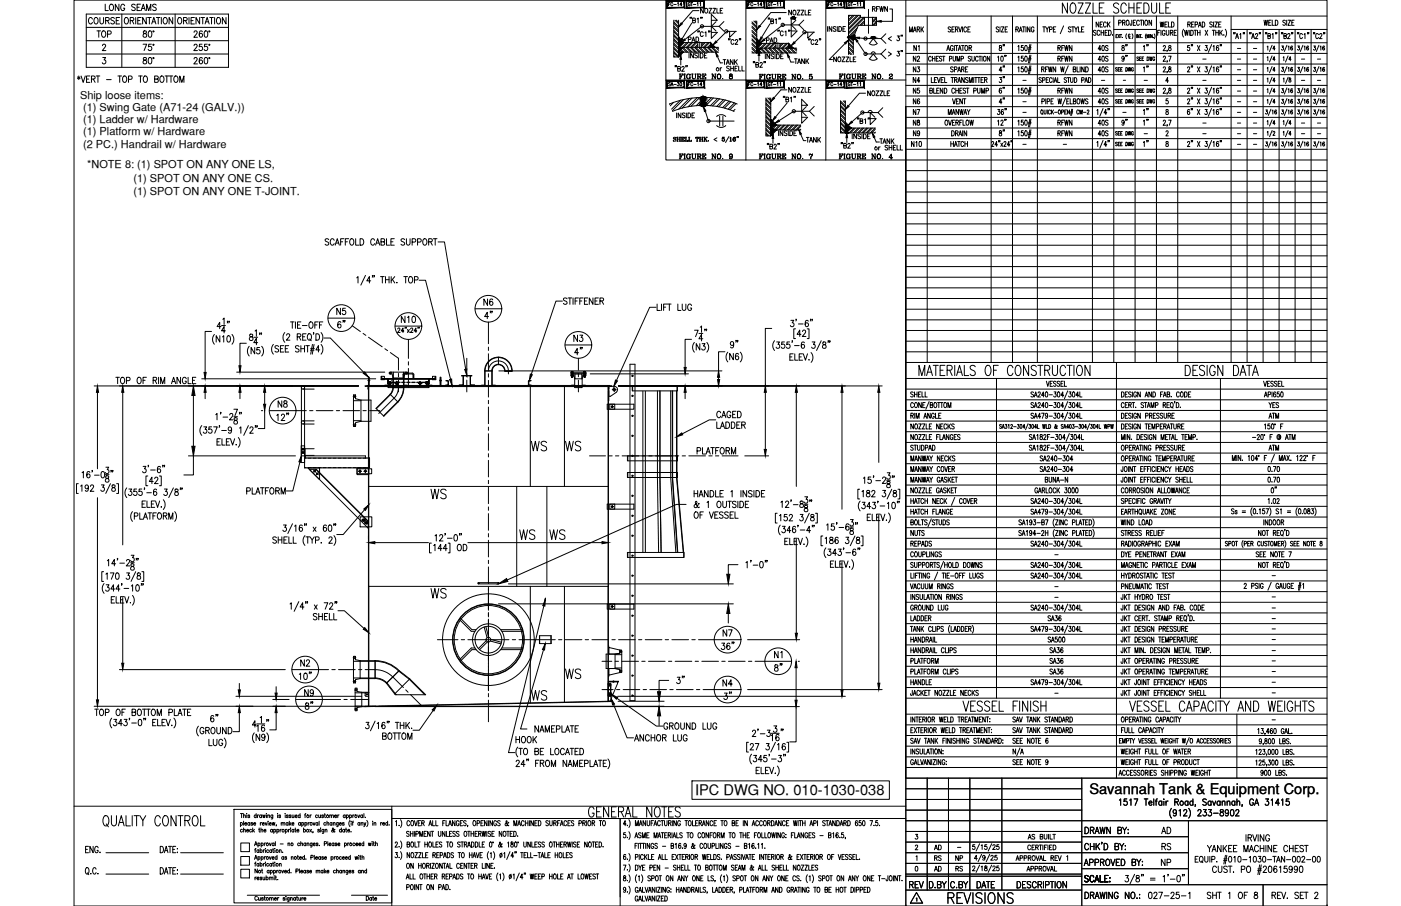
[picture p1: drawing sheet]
<svg xmlns="http://www.w3.org/2000/svg" width="432mm" height="279mm" viewBox="0 0 432 279" stroke-linecap="round" stroke-linejoin="round" font-family="sans-serif">
<defs><g id="words">
<g font-size="6.6">
<text x="163" y="140.4">WS</text>
<text x="173.6" y="140.4">WS</text>
<text x="131.9" y="155.2">WS</text>
<text x="173.6" y="210.6">WS</text>
<text x="163" y="217.3">WS</text>
<text x="291.4" y="279.8">REVISIONS</text>
</g>
<g font-size="6.2">
<text x="159.5" y="167.6">WS</text>
<text x="168.6" y="167.6">WS</text>
<text x="131.9" y="185.6">WS</text>
</g>
<text font-size="5.7" x="93.1" y="220.1">8&quot;</text>
<g font-size="5.3">
<text x="28.9" y="12.7">TOP</text>
<text x="103" y="98.4">N5</text>
<text x="103.4" y="102.3">6&quot;</text>
<text x="176" y="106.5">N3</text>
<text x="180.6" y="110.8" transform="rotate(-90 180.6 110.8)">4&quot;</text>
<text x="221.9" y="197.6">N7</text>
<text x="221.5" y="201.4">36&quot;</text>
<text x="91.7" y="206.7">N2</text>
<text x="237.8" y="208.1">8&quot;</text>
<text x="237.8" y="204.3">N1</text>
<text x="93.1" y="215.9">N9</text>
<text x="212" y="212" transform="rotate(-90 212 212)">3&quot;</text>
<text x="279.4" y="275.2">REV</text>
</g>
<g font-size="4.9">
<text x="26.5" y="8.5">COURSE</text>
<text x="280.8" y="16.9">N1</text>
<text x="310.8" y="16.9" transform="rotate(-90 310.8 16.9)">8&quot;</text>
<text x="337.6" y="16.9">40S</text>
<text x="355.2" y="16.9" transform="rotate(-90 355.2 16.9)">1&quot;</text>
<text x="306.9" y="23.3">4&quot;</text>
<text x="355.2" y="23.3" transform="rotate(-90 355.2 23.3)">1&quot;</text>
<text x="280.5" y="26.8">N4</text>
<text x="306.9" y="30">6&quot;</text>
<text x="306.9" y="33.2">4&quot;</text>
<text x="280.5" y="36.7">N7</text>
<text x="280.5" y="39.9">N8</text>
<text x="337.6" y="39.9">40S</text>
<text x="355.2" y="36.7" transform="rotate(-90 355.2 36.7)">1&quot;</text>
<text x="355.2" y="39.9" transform="rotate(-90 355.2 39.9)">1&quot;</text>
<text x="280.1" y="46.6">N10</text>
<text x="306.9" y="43">8&quot;</text>
<text x="355.2" y="46.6" transform="rotate(-90 355.2 46.6)">1&quot;</text>
<text x="148.2" y="95.2">N6</text>
<text x="122.8" y="100.5">N10</text>
<text x="84.7" y="126.6">N8</text>
<text x="390.2" y="127">YES</text>
<text x="213.8" y="141.1">PLATFORM</text>
<text x="75.1" y="153.5">PLATFORM</text>
<text x="394.8" y="153.1" transform="rotate(-90 394.8 153.1)">0&quot;</text>
<text x="221.9" y="212.7">N4</text>
<text x="194.7" y="229.7">ANCHOR LUG</text>
<text x="357" y="258.2">AD</text>
<text x="357.4" y="263.2">RS</text>
<text x="357" y="268.1">NP</text>
</g>
<g font-size="4.5">
<text x="214.2" y="245.3">IPC DWG NO. 010-1030-038</text>
<text x="335.7" y="244.9">Savannah Tank &amp; Equipment Corp.</text>
</g>
<g font-size="4.4">
<text x="268.1" y="4.6">RFWN</text>
<text x="279.4" y="10.9">MARK</text>
<text x="336.9" y="9.5">NECK</text>
<text x="356.7" y="9.5">WELD</text>
<text x="211.3" y="14.1">PAD</text>
<text x="235.3" y="14.5">PAD</text>
<text x="348.5" y="16.9" transform="rotate(-90 348.5 16.9)">8&quot;</text>
<text x="221.9" y="21.2">TANK</text>
<text x="244.1" y="20.8">TANK</text>
<text x="280.5" y="20.1">N2</text>
<text x="280.5" y="23.3">N3</text>
<text x="325.3" y="20.1">RFWN</text>
<text x="337.6" y="20.1">40S</text>
<text x="337.6" y="23.3">40S</text>
<text x="348.5" y="20.1" transform="rotate(-90 348.5 20.1)">9&quot;</text>
<text x="280.5" y="30">N5</text>
<text x="325.3" y="30">RFWN</text>
<text x="337.6" y="30">40S</text>
<text x="280.5" y="33.2">N6</text>
<text x="337.6" y="33.2">40S</text>
<text x="348.5" y="39.9" transform="rotate(-90 348.5 39.9)">9&quot;</text>
<text x="270.2" y="45.5">TANK</text>
<text x="280.5" y="43">N9</text>
<text x="325.3" y="43">RFWN</text>
<text x="337.6" y="43">40S</text>
<text x="390.2" y="130.2">ATM</text>
<text x="390.2" y="140.1">ATM</text>
<text x="287.2" y="263.2">AD</text>
<text x="287.2" y="269.9">AD</text>
<text x="287.2" y="266.7">RS</text>
<text x="293.5" y="266.7">NP</text>
<text x="293.9" y="269.9">RS</text>
</g>
<g font-size="3.4">
<text x="24.7" y="30.4">Ship loose items:</text>
<text x="25.6" y="34.2">(1) Swing Gate (A71-24 (GALV.))</text>
<text x="25.6" y="38">(1) Ladder w/ Hardware</text>
<text x="25.6" y="41.8">(1) Platform w/ Hardware</text>
<text x="25.6" y="45.6">(2 PC.) Handrail w/ Hardware</text>
<text x="26.9" y="51.9">*NOTE 8: (1) SPOT ON ANY ONE LS,</text>
<text x="41.1" y="56">(1) SPOT ON ANY ONE CS.</text>
<text x="41.1" y="60.2">(1) SPOT ON ANY ONE T-JOINT.</text>
</g>
<g font-size="2.6">
<text x="380.6" y="16.2">-</text>
<text x="385.6" y="16.2">-</text>
<text x="369.7" y="19.4">-</text>
<text x="380.6" y="19.4">-</text>
<text x="380.6" y="22.6">-</text>
<text x="385.6" y="19.4">-</text>
<text x="385.6" y="22.6">-</text>
<text x="400" y="19.4">-</text>
<text x="405" y="19.4">-</text>
<text x="314.3" y="26.1">-</text>
<text x="338.7" y="26.1">-</text>
<text x="345.4" y="26.1">-</text>
<text x="351.7" y="26.1">-</text>
<text x="369.7" y="26.1">-</text>
<text x="380.6" y="26.1">-</text>
<text x="380.6" y="29.3">-</text>
<text x="385.6" y="26.1">-</text>
<text x="385.6" y="29.3">-</text>
<text x="400" y="26.1">-</text>
<text x="405" y="26.1">-</text>
<text x="314.3" y="32.5">-</text>
<text x="314.3" y="36">-</text>
<text x="345" y="36">-</text>
<text x="380.6" y="32.5">-</text>
<text x="380.6" y="36">-</text>
<text x="385.6" y="32.5">-</text>
<text x="385.6" y="36">-</text>
<text x="369.7" y="39.2">-</text>
<text x="380.6" y="39.2">-</text>
<text x="385.6" y="39.2">-</text>
<text x="400" y="39.2">-</text>
<text x="405" y="39.2">-</text>
<text x="314.3" y="45.9">-</text>
<text x="326.7" y="45.9">-</text>
<text x="351.7" y="42.3">-</text>
<text x="369.7" y="42.3">-</text>
<text x="380.6" y="42.3">-</text>
<text x="380.6" y="45.9">-</text>
<text x="385.6" y="42.3">-</text>
<text x="385.6" y="45.9">-</text>
<text x="400" y="42.3">-</text>
<text x="405" y="42.3">-</text>
<text x="324.2" y="172.2">-</text>
<text x="391.2" y="178.9">-</text>
<text x="324.2" y="182">-</text>
<text x="324.2" y="185.6">-</text>
<text x="391.2" y="185.2">-</text>
<text x="391.2" y="191.9">-</text>
<text x="391.2" y="188.7">-</text>
<text x="391.2" y="195.1">-</text>
<text x="391.2" y="198.6">-</text>
<text x="391.2" y="201.8">-</text>
<text x="391.2" y="208.5">-</text>
<text x="391.2" y="205">-</text>
<text x="324.2" y="214.8">-</text>
<text x="391.2" y="214.8">-</text>
<text x="391.2" y="211.7">-</text>
<text x="391.2" y="223.3">-</text>
<text x="294.2" y="262.5">-</text>
</g>
</g></defs>
<!-- layer: TEXT -->
<g fill="none" stroke="#000" stroke-width=".31">
<path d="M206 1.3h.4M206.6 .8h-.6v1M207.4 1a.33 .33 0 0 0-.4-.2 .33 .33 0 0 0-.3 .4v.2a.33 .33 0 0 0 .3 .4 .33 .33 0 0 0 .4-.2M207.7 1.4h.7M207.7 10.7l1.4 1.4M207.7 6.2v11.4h1.4v-11.4M207.7 12.4l1.4 1.5M207.7 13.7l1.4 1.5M207.7 15l1.4 1.5M207.7 16.3l1.2 1.3M207.7 11.1l1.4 1.5M207.7 9.8l1.4 1.5"/>
<path d="M207.7 8.5l1.4 1.5M207.7 7.2l1.4 1.5M207.7 13.3l1.4 1.5M207.7 14.6l1.4 1.5M207.7 15.9l1.4 1.5M207.7 17.2l.3 .4M207.7 9.4l1.4 1.5M207.7 8.1l1.4 1.4M207.7 6.8l1.4 1.4M208 6.2l1.1 1.2M208.4 6.2l.7 .7M208.8 1l.2-.2v1"/>
<path d="M209.1 16.1v-1.5v1.5h1.5M209.1 16.1h12.4M209.1 13.1h6M209.1 14.6h6M209.1 14.9l1.2 1.2M209.1 15.8l.3 .3M209.2 14.6l1.5 1.5M209.8 17.9v2.1M210.1 14.6l1.5 1.5M210.2 1.5h-.6l.4-.7v1M210.4 13.1l-1.3 1.3M210.5 14.6l1.5 1.5"/>
<path d="M210.8 13.1l-1.4 1.5M211.4 14.6l1.5 1.5M211.9 14.6l1.4 1.5M212.4 16.4v1.5M212.7 14.6l1.5 1.5M212.7 1a.33 .33 0 0 0-.3-.2 .33 .33 0 0 0-.3 .4v.2a.33 .33 0 0 0 .3 .4 .33 .33 0 0 0 .3-.4h-.2M212.8 5.4l-.1 .3M212.9 .8h.6M213.1 5.4l-.1 .3M213.1 14.6l1.5 1.5M213.2 7.1l-4.1 6.4-1.4-1.5M213.2 .8v1"/>
<path d="M213.5 6.3l.7-.1 .1-.5-.8-.1v1.4l.8-.1v-.3l-.3-.3M213.7 16.4v1.5l-.8-1.5v1.5M213.7 1.4h.8M214 14.6l1.5 1.5M214.5 14.6l1.4 1.5M214.9 5.9l.3-.3v1.4M214.9 1l.2-.2v1M214.9 16.6l-.2-.2-.6 .2 .1 .4 .7 .4-.2 .5-.6-.2M215.3 14.6l1.5 1.5M215.4 16.4v1.5M215.4 3.3h-1.9l-3.4 3.9M215.7 1l.2-.2v1"/>
<path d="M215.8 14.6l1.5 1.5M215.8 16.4a.75 .75 0 0 1 .9 .7 .75 .75 0 0 1-.9 .8zM216.1 5.4l-.2 .3M216.3 13.1h2.7v1.5M216.3 14.6h5.2M216.4 5.4l-.1 .3M216.6 14.6l1.5 1.5M216.8 2.6v1.4l-.9-1.4v1.4M217.1 14.6l1.5 1.5M217.1 17.1h.5M217.4 2.6h.2a.7 .7 0 0 1 .6 .7 .7 .7 0 0 1-.8 .7l-.2-.5zM217.9 16.4h-.8v1.5h.8"/>
<path d="M218 14.6l1.4 1.5M218.2 13.1l-1.4 1.5M218.4 14.6l1.5 1.5M218.5 9.6l-.1 .3M218.5 2.6h.8l-.8 1.4h.8M218.7 13.1l-1.5 1.5M218.8 9.6l-.1 .3M219 13.7l-.9 .9M219 14.1l-.5 .5M219.2 8.1v3.7l1.9-1.8h-1.9M219.2 6.3h1.9l-1.9-1.9v3.7M219.2 8.1l1.5 1.5"/>
<path d="M219.3 14.6l1.4 1.5M219.7 2.6h.8l-.8 1.4h.8M219.7 14.6l1.5 1.5M220.6 14.6l.9 .9M220.7 6.7l-1.5 1.4M221 2.6v1.4h.7M221 14.6l.5 .5M221.6 8.1h-5.3l-7 5.5M221.6 8.1l1.5 1.5M222 3.3h.4M222.8 2.6h-.8v1.4h.8M223.1 6.6l-1.5 1.5"/>
<path d="M224.6 12l-.1 .3M224.9 9.7v1.8l1.8-1.8M225 12l-.1 .3M226.2 12.6a.47 .47 0 0 0-.6-.4 .47 .47 0 0 0-.3 .6v.3a.47 .47 0 0 0 .3 .6 .47 .47 0 0 0 .6-.4M226.6 12.6l.3-.4 .5 .3-.8 1.2h.8M226.9 9.7h-2.9l-3.2 3.1M227.9 12l-.1 .3M228.3 12l-.1 .3M230.7 1.3h.3M231.2 .8h-.5v1M231.8 16.3h1.4v-1.4v1.4h12.4M231.8 11.1l1.4 1.5"/>
<path d="M231.8 12.4l1.4 1.5M231.8 13.7l2.6 2.6M231.8 15l1.3 1.3M231.8 9.8l1.4 1.5M231.8 8.5l1.4 1.5M231.8 7.2l1.4 1.5M231.8 10.7l1.4 1.4M231.8 12l1.4 1.5M231.8 13.3l1.4 1.5M231.8 14.6l1.7 1.7M231.8 15.9l.4 .4M231.8 9.4l1.4 1.4"/>
<path d="M231.8 8l1.4 1.5M231.8 6.8l1.4 1.4M232 1a.33 .33 0 0 0-.4-.2 .33 .33 0 0 0-.2 .4v.2a.33 .33 0 0 0 .2 .4 .33 .33 0 0 0 .4-.2M232.2 19.1l-.1 .3M232.3 1.4h.8M232.3 6.5l.9 .8M232.6 19.1l-.1 .3M232.8 6.5l.4 .4M233 20l.7-.1v-.5l-.7-.1v1.4l.7-.1 .1-.4-.3-.2M233.2 6.5v8.4h5.9M233.2 13.4h5.9M233.3 14.9l1.5 1.4"/>
<path d="M233.5 1l.2-.2v1M233.6 13.4l-.4 .4M233.9 16.8v2.1M234.2 14.9l1.5 1.4M234.2 19.6l.1-.3h.4l.3 .4-.8 1h.8M234.5 13.4l-1.3 1.2M234.6 14.9l1.5 1.4M234.8 1.5h-.6l.4-.7v1M234.9 13.4l-1.5 1.5M235.5 14.9l1.5 1.4M235.5 19.1l-.1 .3M235.9 16.6v1.5"/>
<path d="M235.9 19.1l-.1 .3M235.9 14.9l1.5 1.4M236.8 14.9l1.5 1.4M236.9 5.6l-.2 .4M237.2 16.6v1.5l-.8-1.5v1.5M237.2 5.6l-.1 .4M237.2 14.9l1.5 1.4M237.3 7.4l-3.8 6.1M237.4 1a.32 .32 0 0 0-.4-.2 .32 .32 0 0 0-.2 .4v.2a.32 .32 0 0 0 .3 .4 .32 .32 0 0 0 .3-.4h-.2M237.6 .8h.5M237.6 6.5h.7v-.6l-.7-.1v1.5l.8-.1v-.4l-.3-.3M237.8 .8v1"/>
<path d="M238.1 14.9l1.5 1.4M238.4 1.4h.7M238.5 16.8l-.3-.2-.6 .2 .1 .3 .8 .6-.3 .4-.6-.2M238.5 14.9l1.5 1.4M238.9 16.6v1.5M239 6.1l.2-.3v1.5M239.4 16.6a.75 .75 0 0 1 .8 .8 .75 .75 0 0 1-.8 .7zM239.4 14.9l1.5 1.4M239.5 1l.2-.2v1M239.8 9.3l-.1 .4M239.9 14.9l1.4 1.4M240.2 5.6l-.2 .4"/>
<path d="M240.2 9.3l-.1 .4M240.4 1l.2-.2v1M240.4 13.4h2.7v1.5M240.4 14.9h5.2M240.5 5.6l-.1 .4M240.6 17.3h.5M240.7 14.9l1.5 1.4M241.2 14.9l1.4 1.4M241.4 16.6h-.8v1.5h.8M241.9 9.8l.3-.3v1.5M242 14.9l1.5 1.4M242.3 3.9h-4.7l-3.4 4.1"/>
<path d="M242.3 13.4l-1.4 1.5M242.5 14.9l1.4 1.4M242.8 13.4l-1.5 1.5M243.1 13.9l-.9 1M243.1 14.4l-.5 .5M243.1 9.3l-.1 .4M243.4 14.9l1.4 1.4M243.5 9.3l-.1 .4M243.8 14.9l1.5 1.4M243.8 5.8a.65 .65 0 0 1 .7-.6 .65 .65 0 0 1 .6 .6M243.9 5.8v1.9l1.4-1.5M243.9 3.1v1.5l-.8-1.5v1.5"/>
<path d="M244.6 3.2l.1-.1a.71 .71 0 0 1 .7 .8 .71 .71 0 0 1-.8 .7l-.2-.5zM244.6 14.9l1 .9M245.1 14.9l.5 .4M245.3 9.1l-1.4-1.4v3.7l1.8-1.9h-1.8M245.7 3.1h.8l-.8 1.5h.8M246.3 7.7l1.4 1.5M246.3 7.7h-5l-7.9 6.1M246.9 3.1h.8l-.8 1.5h.8M247.7 6.2l-1.4 1.5M248.1 3.1v1.5h.8M249 9.9v1.9l1.8-1.9M249.2 3.9h.4"/>
<path d="M249.3 12l-.1 .4M249.7 12l-.1 .4M249.9 3.1h-.7v1.5h.7M250.9 12.6a.46 .46 0 0 0-.6-.4 .46 .46 0 0 0-.3 .6v.3a.46 .46 0 0 0 .3 .6 .46 .46 0 0 0 .6-.3M251 9.9h-2.9l-3.2 3.2M251.3 12.6l.5-.4 .2 .5-.8 1h.9M252.6 12l-.1 .4M253 12l-.1 .4M255.1 8.2v1.5M255.3 1.3h.4M255.9 .8h-.6v1M256.4 8.2v1.5l-.9-1.5v1.5"/>
<path d="M256.7 1a.32 .32 0 0 0-.4-.2 .32 .32 0 0 0-.2 .4v.2a.32 .32 0 0 0 .2 .4 .32 .32 0 0 0 .4-.2M257 1.4h.7M257.6 8.4l-.3-.2-.5 .2 .1 .4 .6 .2 .1 .5-.3 .2-.5-.2M257.8 17.6v1.4l-.9-1.4v1.4M258.1 8.2v1.5M258.1 1l.3-.2v1M258.4 17.6h.2a.7 .7 0 0 1 .6 .7 .7 .7 0 0 1-.8 .7l-.2-.5zM258.5 8.2a.75 .75 0 0 1 .9 .7 .75 .75 0 0 1-.9 .8zM259.5 1.5h-.7l.5-.7v1M259.5 17.6h.9l-.9 1.4h.9M259.8 8.9h.5M260.5 13.4l-4.9 5h1"/>
<path d="M260.6 8.2h-.8v1.5h.8M260.7 17.6h.9l-.9 1.4h.9M261.4 11.4v.2M261.5 11.3v.4M261.5 11.8v-.5v.5M261.5 11.2v.6l1.5 1.5M261.5 4.7h3.7v.7h1.2M261.5 4.7v12.1M261.5 13.5l1.5 1.5M261.5 14.9l1.5 1.4M261.5 16.2l.6 .6M261.5 12.2l1.5 1.5"/>
<path d="M261.5 14.4l1.5 1.5M261.5 15.7l1.1 1.1M261.5 13.1l1.5 1.5M261.5 4.7v.1M262 17.6v1.4h.7M262 4.7l-.5 .5M262 1a.33 .33 0 0 0-.4-.2 .33 .33 0 0 0-.2 .4v.2a.33 .33 0 0 0 .3 .4 .33 .33 0 0 0 .3-.4h-.2M262.2 .8h.6M262.5 .8v1M262.5 11.5l.5 .5M262.8 4.7l-1.3 1.4M263 11.5h-1.5h1.5"/>
<path d="M263 18.3h.5M263 1.4h.8M263 11.4v5.4M263.1 11.3l-.1 1.1M263.1 11.3v1v-1M263.1 11.2v1.1M263.2 11.1v1.1v-1.1M263.2 10.9v1.3M263.3 10.9l-.7 .6M263.3 4.7l-1.8 1.8M263.3 10.8l-.1 1.2M263.4 10.6v.8l-.4 1-.9-.9"/>
<path d="M263.4 10.6l-.1 1.3M263.4 10.8v.8M263.8 17.6h-.8v1.4h.8M263.9 9.3l-2.2 2.2M264.2 4.7l-2.7 2.7M264.2 1l.2-.2v1M264.2 12.8l2.6 3.8h4.7M264.2 8.6l-2.7 2.7M264.6 4.7l-3.1 3.1M264.9 11.7l6.6 .2M265 1l.2-.2v1M265.2 5l-3.7 3.7"/>
<path d="M265.3 5.4l-3.8 3.7M266.1 5.4l-4.6 4.6M266.4 7.8h-1.8l-1.6 3.7M266.4 5.4h2.5v2.4l1.2-1.2M266.4 7.7l-.1 .1M266.4 6.4l-1.4 1.4M266.4 6.8l-1 1M266.4 5.5l-4.9 4.9M266.4 5.4v2.4M267.9 13.4l1.2 .5 1.3-.5M267.9 18.1l1.2 .5 1.3-.5M268 13.4l1.2-1.5 1.1 1.5"/>
<path d="M268 18.1l1.2-1.5 1.1 1.5M268.5 11.9a.65 .65 0 0 1 .6-.7 .65 .65 0 0 1 .7 .7M268.5 16.6a.65 .65 0 0 1 .6-.6 .65 .65 0 0 1 .7 .6M270.1 5.4l-1.2 1.1M270.1 5.4v2.4h-3.7M270.1 5.7l-1.2 1.3M270.1 7l-.8 .8M271.5 11.9l1.5 1.5M271.5 16.6l1.5 1.5M273 10.4l-1.5 1.5M273 15.2l-1.5 1.4M273.8 16l.9 .7-.9 .6"/>
<path d="M274.2 2.8h.8v3.8h-3.5M274.7 11.3l-.9 .6 .9 .7M276.5 15.8h.7l-.4 .6a.45 .45 0 0 1 .4 .7 .45 .45 0 0 1-.8-.1M276.5 11.1h.7l-.4 .5a.45 .45 0 0 1 .4 .7 .45 .45 0 0 1-.8 0M277.8 15.6l-.1 .4M277.8 10.9l-.1 .3M278.2 15.6l-.2 .4M287 17.7a.42 .42 0 0 0-.5-.3 .42 .42 0 0 0-.3 .5v.4a.42 .42 0 0 0 .3 .5 .42 .42 0 0 0 .5-.3M287.4 17.4v1.5M287.4 18.1h.7M288.1 17.4v1.5M288.6 18.1h.4"/>
<path d="M289.3 17.4h-.7v1.5h.7M290.3 17.6l-.3-.2-.5 .2 .1 .3 .5 .2a.41 .41 0 0 1 .1 .7 .41 .41 0 0 1-.7-.2M290.5 17.4h.7M290.9 17.4v1.5M291.8 15.6l.4-1.6 .5 1.6M292 15.1h.5M292.6 18.1h.7v-.6l-.7-.1v1.5M293 8.5a.4 .4 0 0 0-.6-.2 .4 .4 0 0 0-.1 .6l.5 .2a.42 .42 0 0 1 .1 .7 .42 .42 0 0 1-.7-.2M293.4 9h.5M293.8 17.4v1l.3 .5 .3-.3 .1-1.2M293.8 14.4a.44 .44 0 0 0-.6-.4 .44 .44 0 0 0-.3 .6v.4a.46 .46 0 0 0 .4 .6 .46 .46 0 0 0 .5-.6h-.3M294.1 8.3h-.7v1.6h.7"/>
<path d="M294.2 14v1.6M294.4 14h.8M294.5 9h.6l.1-.6-.7-.1v1.6M294.8 14v1.6M294.9 9l.4 .9M294.9 18.9v-1.5l.5 1.5 .4-1.5v1.5M295.3 15.6l.5-1.6 .4 1.6M295.5 8.3l.4 1.6 .5-1.6M295.5 15.1h.6M296.2 18.1h.7v-.7h-.7v1.5M296.4 14h.7M296.7 8.3v1.6"/>
<path d="M296.8 14v1.6M297.6 14.1l.1-.1a.83 .83 0 0 1 .6 .8 .83 .83 0 0 1-.6 .8 1.09 1.09 0 0 1-.1-1.5zM297.9 8.7a.44 .44 0 0 0-.6-.4 .44 .44 0 0 0-.2 .6v.3a.44 .44 0 0 0 .2 .7 .44 .44 0 0 0 .6-.4M298.3 9h.4M298.7 14.8l.6-.1 .1-.5-.7-.2v1.6M299 8.3h-.7v1.6h.7M299.1 14.8l.4 .8M299.1 17.6l-.2-.2-.5 .2 .1 .3 .4 .2a.4 .4 0 0 1 .2 .7 .4 .4 0 0 1-.7-.2M299.5 17.4v1l.3 .5 .5-.5v-1M301.5 17.7a.42 .42 0 0 0-.6-.3 .42 .42 0 0 0-.2 .5v.4a.42 .42 0 0 0 .2 .6 .42 .42 0 0 0 .6-.4M301.7 17.4h.7M302 17.4v1.5"/>
<path d="M302.7 17.4v1.5M303.3 17.4h.1a.73 .73 0 0 1 .6 .7 .73 .73 0 0 1-.7 .7l-.2-.5zM305.1 17.4v1.5l-.8-1.5v1.5M307.5 17.6l.3-.3v1.6M307.8 8.5a.39 .39 0 0 0-.6-.2 .39 .39 0 0 0-.1 .6l.5 .2a.42 .42 0 0 1 .1 .7 .42 .42 0 0 1-.7-.2M308.2 8.3v1.6M308.6 8.3h.8l-.8 1.6h.8M308.6 17.4l.2-.1a.92 .92 0 0 1 0 1.6l-.3-.3zM309.8 9h.4M310.5 8.3h-.7v1.6h.7M313.1 9h.7v-.6l-.7-.1v1.6M313.5 9l.4 .9"/>
<path d="M313.7 14.3l.3-.3v1.6M313.7 17.6l.3-.3v1.6M314.1 9.9l.5-1.6 .4 1.6M314.3 9.3h.6M315.1 8.3h.8M315.4 14h-.6l-.1 .7a.45 .45 0 0 1 .7 .1 .45 .45 0 0 1-.1 .6 .45 .45 0 0 1-.6-.1M315.4 17.3h-.6l-.1 .7a.46 .46 0 0 1 .7 0 .46 .46 0 0 1-.1 .7 .46 .46 0 0 1-.6-.1M315.5 8.3v1.6M316 14.1l.1-.1a.9 .9 0 0 1 0 1.6l-.3-.7zM316 17.4l.1-.1a.9 .9 0 0 1 0 1.6l-.3-.7zM316.2 8.3v1.6M316.9 15.2h.8"/>
<path d="M316.9 18.5h.8M317 14.7h.8M317 18h.8M317.4 13.7l-.4 2.4M317.4 17l-.4 2.4M317.4 8.3v1.6l-.7-1.6v1.6M317.7 13.7l-.4 2.4M317.7 17l-.4 2.4M318.7 8.7a.44 .44 0 0 0-.6-.4 .44 .44 0 0 0-.3 .6v.3a.46 .46 0 0 0 .5 .7 .46 .46 0 0 0 .4-.7h-.3M321.4 8.3h.8M321.8 8.3v1.6M322.3 8.3l.4 .7v.9"/>
<path d="M323.2 8.3l-.5 .7M323.5 9.1l.6-.1 .1-.6-.7-.1v1.6M324.7 9h.4M325.4 8.3h-.7v1.6h.7M326.1 14.8l.6-.1v-.6l-.6-.1v1.6M326.4 14.8l.4 .8M327.2 14.8h.5M327.8 8l-1 2.4M328 14h-.8v1.6M328.1 14l.3 1.6 .3-1.6 .3 1.6 .2-1.6M329 .9v3.2l-1.6-3.2v3.2M330.1 8.5a.4 .4 0 0 0-.6-.2 .4 .4 0 0 0-.1 .6l.4 .2a.43 .43 0 0 1 .2 .7 .43 .43 0 0 1-.7-.2"/>
<path d="M330.2 1.1l.3-.2a1.52 1.52 0 0 1 1 2.4 .78 .78 0 0 1-.8 .8 .78 .78 0 0 1-.8-.8l-.1-1.2zM330.3 8.3h.8M330.4 14v1.6l-.8-1.6v1.6M330.7 8.3v1.6M331.2 8.3l.4 .7v.9M332.1 8.3l-.5 .7M332.3 .9h1.5l-1.5 3.2h1.5M332.4 8.3v1.6h.7M333.3 9h.5M334.1 8.3h-.8v1.6h.8M334.5 .9h1.6l-1.6 3.2h1.6M336.9 .9v3.2h1.3"/>
<path d="M338.8 2.4h.9M340.3 .9h-1.5v3.2h1.5M344 11.1h.2M344.4 10.6h-.4v1M344.6 10.6l.5 1M344.8 1.4a.79 .79 0 0 0-1.1-.5 .79 .79 0 0 0-.4 1.1l1 .6a.82 .82 0 0 1 .4 1.2 .82 .82 0 0 1-1.3 .1l-.2-.3M344.8 7h.7v-.7l-.7-.1v1.6M345.1 10.6l-.5 1M345.2 10.6h.5M345.5 10.6v1M346 7l.6-.1v-.6l-.6-.1v1.6M346.4 7l.4 .8"/>
<path d="M347.2 1.7a.79 .79 0 0 0-.8-.8 .79 .79 0 0 0-.8 .8l-.1 1.2a.88 .88 0 0 0 .6 1.1 .88 .88 0 0 0 1.1-.7M347.2 10.4l-.2 .7 .2 .8M347.3 6.3l.1-.1a.84 .84 0 0 1 .6 .8 .84 .84 0 0 1-.6 .8 1.12 1.12 0 0 1-.1-1.5zM347.9 .9v3.2M347.9 2.4h1.6M348 10.8v1h.4M348.3 10.8a.28 .28 0 0 0-.4-.3 .28 .28 0 0 0-.1 .4v.2a.27 .27 0 0 0 .2 .4 .27 .27 0 0 0 .3-.2M348.8 6.2v1.5l-.3 .1-.2-.5M348.9 10.4l.3 .7-.3 .8M349.3 7h.4M349.5 .9v3.2M350 6.2h-.7v1.6h.7"/>
<path d="M350.3 10.6v1M350.4 2.4h.9M350.9 17.7l-.1-.2-.4 .2 .5 .5a.29 .29 0 0 1-.1 .4 .29 .29 0 0 1-.4-.1M351.1 10.6v1l-.5-1v1M351.2 6.6a.44 .44 0 0 0-.6-.4 .44 .44 0 0 0-.3 .6v.4a.44 .44 0 0 0 .3 .6 .44 .44 0 0 0 .6-.4M351.3 10.6h.4M351.4 6.2h.7M351.5 10.6v1M351.7 17.5h-.5v1.2M351.8 6.2v1.6M351.9 .9h-1.5v3.2h1.5M352.4 6.2v1.6"/>
<path d="M352.5 17.5h-.5v1.2M352.6 .9h.7a1.9 1.9 0 0 1 0 3.2h-.7zM353.1 6.3l.1-.1a.83 .83 0 0 1 .6 .8 .83 .83 0 0 1-.6 .8 1.09 1.09 0 0 1-.1-1.5zM353.3 10.5l-.3 .6 .3 .9M353.5 11.6v-1l.3 1 .3-1v1M353.5 17.5a.56 .56 0 0 1 .6 .6 .56 .56 0 0 1-.6 .6zM354.3 17.5l.2 1.2 .2-1.2 .2 1.2 .2-1.2M354.4 10.6v1M354.9 .9v2.3a.79 .79 0 0 0 .4 .7 .79 .79 0 0 0 .9 0l.3-.7v-2.3M354.9 6.2v1.6l-.8-1.6v1.6M355.1 10.6v1l-.5-1v1M355.7 10.5l.3 .6-.3 .9"/>
<path d="M355.9 17.8a.31 .31 0 0 0-.4-.2 .31 .31 0 0 0-.2 .4v.2a.32 .32 0 0 0 .3 .5 .32 .32 0 0 0 .3-.5h-.2M357.4 .9v3.2h1.4M358.5 14.4l.3-.4 .4 .3-.7 1.3h.8M358.5 17.7l.1-.2a.37 .37 0 0 1 .5-.1 .37 .37 0 0 1 .1 .5l-.7 1h.8M359.3 2.4h.9M359.8 15.5l-.2 .4M359.8 18.8l-.2 .4M360.2 17.3h.8l-.6 1.6M360.3 14.1v.5a.54 .54 0 0 1 .6 .4 .54 .54 0 0 1-.5 .6 .57 .57 0 0 1-.2-.7 .57 .57 0 0 1 .6-.3v-.5zM360.8 .9h-1.5v3.2h1.5M364.8 9a2.08 2.08 0 0 0 0 2.4M365.1 9.3l.3 1.6 .2-1.6 .3 1.6 .3-1.6"/>
<path d="M366.1 7.5h.7v-.7h-.7v1.5M366.5 7.5l.4 .8M366.5 9.3v1.6M366.6 14h-.5l-.1 .7a.45 .45 0 0 1 .6 0 .45 .45 0 0 1 0 .7 .45 .45 0 0 1-.6-.1M367 9.3a.78 .78 0 0 1 .8 .8 .78 .78 0 0 1-.8 .8zM367.2 13.8l-.1 .4M367.3 7.5h.4M367.6 13.8l-.1 .4M368 6.8h-.7v1.5h.7M368 9.3h.8M368.3 7.6l.8-.1-.1-.7h-.7v1.5M368.4 9.3v1.6"/>
<path d="M369 14l.8 1.6M369.1 9.3v1.6M369.1 10.1h.8M369.4 8.3l.4-1.5 .4 1.5M369.5 7.8h.6M369.8 14l-.8 1.6M369.9 9.3v1.6M370.5 6.8a.78 .78 0 0 1 .9 .8 .78 .78 0 0 1-.9 .7zM371.4 9.3l.8 1.6M371.5 14h.6l-.3 .6a.46 .46 0 0 1 .3 .7 .46 .46 0 0 1-.8 0M372.2 9.3l-.8 1.6M373.4 13.7l-1 2.4"/>
<path d="M373.6 7l-.2-.2-.5 .2 .1 .4 .6 .5-.2 .4-.5-.2M373.6 9.3h.8M373.9 14.3l.3-.3v1.6M374 6.8v1.5M374 9.3v1.6M374.4 6.8h.8l-.8 1.5h.8M374.7 10.1h.8M374.7 9.3v1.6M375.5 9.3v1.6M375.6 14.3l-.3-.3a.95 .95 0 0 0 0 1.6 .47 .47 0 0 0 .3-.5 .47 .47 0 0 0-.5-.4l-.2 .4M375.6 7.5h.5M375.9 9.3v1.6"/>
<path d="M376.2 13.8l-.2 .4M376.2 10l.5 .9M376.3 6.8h-.7v1.5h.7M376.5 13.8l-.1 .4M376.7 9.3l-.8 1.1M377.2 10.8h.1M377.6 9a1.99 1.99 0 0 1 0 2.4M380.3 10.1l-.1 .4M380.7 10.1l-.2 .4M380.8 11.9l.5-1.6 .4 1.6M381 11.4h.6M382.1 10.6l.3-.3v1.6"/>
<path d="M383.2 10.1l-.1 .4M383.6 10.1l-.1 .4M385.3 10.1l-.2 .4M385.6 10.1l-.1 .4M385.8 11.9l.4-1.6 .5 1.6M385.9 11.4h.6M386.9 10.7l.1-.2a.42 .42 0 0 1 .6 0 .42 .42 0 0 1-.1 .7l-.6 .7h.8M388.2 10.1l-.1 .4M388.5 10.1l-.1 .4M389.6 6.2l.2 1.6 .3-1.6 .3 1.6 .3-1.6M390.1 10.1l-.1 .4M390.4 10.1l-.1 .4"/>
<path d="M390.5 14.4l.3-.2v1.3M390.5 17.7l.3-.2v1.2M390.8 11.1l.7-.1v-.6l-.7-.1v1.6l.7-.1 .1-.4-.3-.3M391 7h.5M391.8 6.2h-.8v1.6h.8M392.1 10.6l.2-.3v1.6M392.1 13.9l-.8 2M392.1 17.2l-.8 2M392.1 6.2v1.6h.7M393 15h-.7l.4-.8v1.3M393 18.3h-.7l.4-.8v1.2M393.1 6.2a.79 .79 0 0 1 .8 .8 .79 .79 0 0 1-.8 .8z"/>
<path d="M393.2 10.1l-.1 .4M393.5 10.1l-.1 .4M395 10.1l-.1 .4M395.1 14.2h.5l-.3 .5a.37 .37 0 0 1 .3 .5 .37 .37 0 0 1-.6 0M395.4 10.1l-.2 .4M395.5 17.7l.2-.2v1.2M395.7 11.1l.7-.1v-.6l-.7-.1v1.6l.7-.1 .1-.4-.3-.3M396.2 6.5a.4 .4 0 0 0-.6-.3 .4 .4 0 0 0-.1 .6l.4 .2a.43 .43 0 0 1 .2 .8 .43 .43 0 0 1-.7-.2M396.6 6.2v1.6M396.6 13.9l-.8 2M396.9 10.7v-.2a.37 .37 0 0 1 .6-.1 .37 .37 0 0 1 0 .5l-.7 1h.8M397 6.2h.7l-.7 1.6h.7"/>
<path d="M397 14.4l.2-.2v1.3M397 17.2l-.8 2M397.9 18.3h-.7l.5-.8v1.2M398.1 10.1l-.1 .4M398.1 7h.5M398.4 14.4l-.1-.2a.58 .58 0 0 0-.5 .6 .58 .58 0 0 0 .5 .6 .37 .37 0 0 0 .1-.5 .37 .37 0 0 0-.4-.2l-.2 .3M398.5 10.1l-.1 .4M398.9 6.2h-.8v1.6h.8M400 10.1l-.2 .4M400 14.2h.5l-.3 .5a.37 .37 0 0 1 .3 .5 .37 .37 0 0 1-.6 0M400.3 10.1l-.1 .4M401.4 10.7a.44 .44 0 0 0-.5-.4 .44 .44 0 0 0-.3 .6v.4a.44 .44 0 0 0 .3 .6 .44 .44 0 0 0 .5-.4"/>
<path d="M401.6 13.9l-.8 2M401.9 10.6l.3-.3v1.6M401.9 14.4l.3-.2v1.3M403.1 10.1l-.2 .4M403.3 14.4l-.1-.2a.58 .58 0 0 0-.5 .6 .58 .58 0 0 0 .5 .6 .37 .37 0 0 0 .1-.5 .37 .37 0 0 0-.4-.2l-.2 .3M403.4 10.1l-.1 .4M404.9 10.1l-.1 .4M404.9 14.2h.5l-.2 .5a.37 .37 0 0 1 .3 .5 .37 .37 0 0 1-.7 0M405.2 10.1l-.1 .4M406.4 10.7a.44 .44 0 0 0-.6-.4 .44 .44 0 0 0-.3 .6v.4a.44 .44 0 0 0 .3 .6 .44 .44 0 0 0 .6-.4M406.5 13.9l-.8 2M406.7 10.7l.1-.2a.37 .37 0 0 1 .5-.1 .37 .37 0 0 1 .1 .5l-.7 1h.8"/>
<path d="M406.9 14.4l.2-.2v1.3M408 10.1l-.1 .4M408.2 14.4v-.2a.58 .58 0 0 0-.5 .6 .58 .58 0 0 0 .4 .6 .37 .37 0 0 0 .2-.5 .37 .37 0 0 0-.5-.2l-.1 .3M408.3 10.1l-.1 .4M206.3 32.1a25.9 25.9 0 0 1 9.9-2l.6-.4 .6 .4a25.9 25.9 0 0 1 9.8 2M206.4 32v.1M206.6 25.6h-.6l.6 .7h-.6M206.8 26.5l.3-1.1 .4 1.1M206.9 26.1h.4M207.3 34.3a23.4 23.4 0 0 1 8.9-1.8l.6 .4 .6-.4a23.4 23.4 0 0 1 8.9 1.8M207.6 31.6l-1 1M207.7 26h.7"/>
<path d="M208.2 20.3l-.2 .3M208.5 20.3l-.1 .3M208.5 34.8v1.5M208.8 25.4h.5l-.3 .4a.31 .31 0 0 1 .3 .5 .31 .31 0 0 1-.6 0M208.9 21.2l.7-.1v-.5l-.7-.1v1.5l.8-.2v-.3l-.3-.3M209.4 22.8h1.1v.5l-.1-.5M209.4 24.3h.4M209.6 22.8v1.5M209.6 23.6h.5M209.7 25.5a.47 .47 0 0 1 .4 .5 .47 .47 0 0 1-.4 .4zM209.7 30.9l-2.7 2.8M209.9 34.8v1.5l-.9-1.5v1.5"/>
<path d="M210.1 23.3v.5M210.1 20.8l.3-.3 .5 .3-.8 1.2h.8M210.7 30.7l-3.5 3.5M210.8 24.3h.5M210.8 22.8h.5M211 22.8v1.5M211.1 22.8v1.5M211.1 35.1l-.7-.2-.1 .4 .8 .5v.3l-.3 .2-.5-.2M211.5 20.3l-.2 .3M211.5 34.8v1.5M211.8 20.3l-.1 .3M212 34.8a.75 .75 0 0 1 .9 .8 .75 .75 0 0 1-.9 .7z"/>
<path d="M212.1 22.8a.84 .84 0 0 0 0 1.5M212.2 25.9h.3M212.4 23.8h.5M212.5 30.4l-3.3 3.3M212.6 23.1l.1 .2v-.5l-.1 .3-.2-.2a.67 .67 0 0 0-.8 .7 .67 .67 0 0 0 1 .5M212.6 23.8v.5M212.7 23.8v.5M212.7 25.4h-.5v1.1M213.1 22.8h.6M213.3 35.5h.5M213.3 30.2l-3.1 3.2M213.4 22.8v1.1l.4 .4 .5-.2 .1-1.3"/>
<path d="M213.4 22.8v1.1l.4 .4M213.5 25.7a.33 .33 0 0 0-.4-.3 .33 .33 0 0 0-.2 .4v.3a.33 .33 0 0 0 .2 .4 .33 .33 0 0 0 .4-.3M213.8 26h.8M214.1 34.8h-.8v1.5h.8M214.1 22.8h.5M214.8 22.8h.9l.3 .3-.1 .4-.8 .1M214.8 24.3h.5M214.9 30.1l-2.8 2.8M215 25.6l.2-.2v1.1M215.1 22.8v1.5M215.5 23.6l.6 .6M215.6 23.6l.3 .7 .2-.2"/>
<path d="M215.6 30.1l-2.6 2.7M215.7 22.8l.3 .3-.3 .5M216.3 30.9l-1.7 1.7M216.3 31.6l-1 1M216.3 26.1h-.6l.4-.7v1.1M216.4 22.8h1.1v.5l-.1-.5M216.4 24.3h1.1v-.4l-.1 .4M216.6 22.8v1.5M216.7 23.6h.4M216.7 22.8v1.5M217.1 23.3v.5M217.3 34l1.1 3.3h7.9"/>
<path d="M217.8 30.1l-.4 .4M219.2 30.1l-1.8 1.9M219.4 24.3h.4M219.4 22.8h.2l.9 1.4M219.6 22.8v1.5M219.9 30.2l-2.3 2.4M220.3 22.8h.4M220.5 22.8v1.5l-.9-1.3M220.9 35.9a1.98 1.98 0 0 1 2.8 0M220.9 38.7a1.98 1.98 0 0 0 2.8 0M221.2 30.4l-2.3 2.2M221.5 22.8a.68 .68 0 0 0-.5 1 .68 .68 0 0 0 1.1 .2 .63 .63 0 0 0 0-.9 .63 .63 0 0 0-.8 0l-.2 .6 .4 .6"/>
<path d="M221.7 22.8a.85 .85 0 0 1 0 1.5M221.8 30.5l-2.2 2.2M221.8 35.9v2.9M222.7 24.2h.1M222.8 35.9v2.9M223 30.7l-2.1 2.1M223.6 30.9l-2.1 2M224.7 31.2l-2 2M225.1 22.8l-.2 .3v.3l.8-.1-.1-.4-.5-.1-.2 .3 .2 .4M225.3 31.3l-2 2M225.4 22.8l.2 .3-.2 .4 .4 .3a.48 .48 0 0 1-.6 .5 .48 .48 0 0 1-.3-.7l.2-.1-.2 .3 .2 .5M225.4 23.5l.3 .3-.3 .5"/>
<path d="M226.4 31.7l-2 2M226.5 33.7l-.5 .5M226.9 31.9l-1.9 1.9M230.7 25.9h.3M231.2 25.4h-.5v1.1M232 25.7a.33 .33 0 0 0-.4-.3 .33 .33 0 0 0-.2 .4v.3a.33 .33 0 0 0 .2 .4 .33 .33 0 0 0 .4-.3M232.3 26h.8M233.5 25.6l.2-.2v1.1M234 22.9h1.1v.4v-.4M234 24.4h.5M234.2 22.9v1.5M234.3 22.9v1.5"/>
<path d="M234.3 23.6h.4M234.7 23.3v.6M234.8 26.1h-.6l.4-.7v1.1M235.4 24.4h.5M235.4 22.9h.5M235.6 22.9v1.5M235.7 22.9v1.5M236.1 30.2v11.7h1.5v-11.7M236.1 36.2l1.5 1.4M236.1 37.5l1.5 1.4M236.1 38.8l1.5 1.4M236.1 34.8l1.5 1.5"/>
<path d="M236.1 33.5l1.5 1.5M236.1 32.2l1.5 1.5M236.1 30.9l1.5 1.5M236.1 35.7l1.5 1.5M236.1 37l1.5 1.5M236.1 38.3l1.5 1.5M236.1 39.6l1.5 1.5M236.1 34.4l1.5 1.5M236.1 33.1l1.5 1.5M236.1 31.8l1.5 1.5M236.1 30.5l1.5 1.5M236.7 30.2l.9 .9"/>
<path d="M236.7 22.9a.84 .84 0 0 0 0 1.5M237 23.9h.5M237.1 30.2l.5 .5M237.3 23.1v.2v-.4v.2l-.2-.1a.67 .67 0 0 0-.9 .7 .67 .67 0 0 0 1.1 .5M237.3 23.9v.5M237.4 25.7a.32 .32 0 0 0-.4-.3 .32 .32 0 0 0-.2 .4v.3a.32 .32 0 0 0 .3 .4 .32 .32 0 0 0 .3-.4h-.2M237.6 25.4h.5M237.6 38.6h9.2M237.8 22.9h.5M237.8 25.4v1.1M238 22.9v1.1l.4 .4 .4-.1 .2-.3v-1.1M238 38.6l-.4 .5"/>
<path d="M238.1 22.9v1.1l.3 .4M238.4 26h.7M238.8 22.9h.4M238.9 38.6l-1.3 1.3M239.3 38.6l-1.5 1.5M239.5 22.9h.8l.4 .3-.1 .4h-.8M239.5 24.4h.5M239.5 25.6l.2-.2v1.1M239.7 22.9v1.5M239.8 22.9v1.5M240.1 23.6l.7 .7M240.2 38.6l-1.5 1.5"/>
<path d="M240.3 23.7l.2 .6 .2 .1 .1-.2M240.3 22.9l.3 .3-.3 .4M240.4 25.6l.2-.2v1.1M240.6 38.6l-1.4 1.5M241 22.9h1.2v.4l-.1-.4M241 24.4h1.2v-.4l-.1 .4M241.3 22.9v1.5M241.3 23.6h.4M241.5 29.7l-.1 .4M241.5 38.6l-1.5 1.5M241.7 23.3v.6M241.9 29.7l-.1 .4"/>
<path d="M242 38.6l-1.5 1.5M242.2 30.6h.8v-.6h-.8v1.4l.8-.1 .1-.4-.3-.3M242.5 27.7h-1.8l-2.2 2.5M242.6 31.7l-4.5 5.6M242.8 38.6l-1.5 1.5M243.2 38.6l-1.4 1.5M243.6 30.2l.3-.2v1.4M243.9 27v1.4l-.8-1.4v1.4M244 24.4h.4M244 22.9h.3M244.1 38.6l-1.4 1.5M244.2 22.9v1.5"/>
<path d="M244.3 22.9l.8 1.4M244.5 27.2l.2-.2a.71 .71 0 0 1 .7 .7 .71 .71 0 0 1-.8 .7l-.3-.5zM244.6 38.6l-1.5 1.5M244.8 29.7l-.1 .4M244.9 22.9h.4M245.1 22.9v1.5l-.8-1.3M245.2 29.7l-.2 .4M245.4 38.6l-1.5 1.5M245.7 27h.8l-.8 1.4h.8M245.9 38.6l-1.5 1.5M246.2 22.9a.68 .68 0 0 0-.5 1 .68 .68 0 0 0 1.1 .2 .67 .67 0 0 0 0-1 .67 .67 0 0 0-1 0 .67 .67 0 0 0 0 1l.4 .3M246.3 22.9a.85 .85 0 0 1 0 1.5"/>
<path d="M246.7 38.6l-1.4 1.5M246.8 39.8l-.2 .3M246.8 39l-1.1 1.1M246.9 27h.8l-.8 1.4h.8M247.1 32.5h1.8l-1.8-1.9v3.7M247.1 34.3v3.7l1.8-1.8h-1.8M247.1 34.3l1.4 1.5M247.4 24.3h.1M248.1 27v1.4h.7M248.5 32.9l-1.4 1.4M249.2 27.7h.4M249.5 34.3l1.5 1.5"/>
<path d="M249.5 34.3h-4.8l-7.1 4.5M249.6 23l.7-.1h-.7l-.2 .7a.53 .53 0 0 1 .8-.2 .53 .53 0 0 1 0 .9 .53 .53 0 0 1-.8-.2h.1M249.9 27h-.7v1.4h.7M250 23.4l.3 .5-.3 .5M251 32.8l-1.5 1.5M255.3 25.9h.4M255.9 25.4h-.6v1.1M256.7 25.7a.32 .32 0 0 0-.4-.3 .32 .32 0 0 0-.2 .4v.3a.32 .32 0 0 0 .2 .4 .32 .32 0 0 0 .4-.3M257 26h.7M258.1 25.6l.3-.2v1.1M258.7 22.8h1.1v.5l-.1-.5M258.7 24.3h.4"/>
<path d="M258.9 22.8v1.5M258.9 23.6h.5M259.1 35.5l1.4 1.5M259.1 36.8l1.4 1.5M259.1 38.1l1.4 1.5M259.1 39.4l1.4 1.5M259.1 34.2l1.4 1.5M259.1 32.9l1.4 1.5M259.1 31.6l1.4 1.5M259.1 36.4l1.4 1.5M259.1 37.7l1.4 1.5M259.1 39l1.4 1.5"/>
<path d="M259.1 35.1l1.4 1.5M259.1 33.8l1.4 1.5M259.1 32.5l1.4 1.5M259.4 23.3v.5M259.5 26.1h-.7l.5-.7v1.1M259.9 31.1l.6 .7M260.1 24.3h.5M260.1 22.8h.5M260.3 22.8v1.5M260.3 31.1l.2 .2M260.4 22.8v1.5M260.5 32.6l-1.4-1.5v9.9h10.7"/>
<path d="M260.5 31.1v9.9M260.6 39.5h9.2l-1.6 1.5M261 39.5l-.5 .5 1 1M261.4 22.8a.84 .84 0 0 0 0 1.5M261.7 23.8h.5M261.9 39.5l-1.4 1.3M261.9 23.1l.1 .2v-.5l-.1 .3-.1-.2a.66 .66 0 0 0-.9 .7 .66 .66 0 0 0 1 .5M261.9 23.8v.5M262 23.8v.5M262 25.7a.33 .33 0 0 0-.3-.3 .33 .33 0 0 0-.3 .4v.3a.33 .33 0 0 0 .3 .4 .33 .33 0 0 0 .3-.4h-.2M262.2 25.4h.6M262.3 39.5l-1.5 1.5"/>
<path d="M262.5 22.8h.5M262.5 25.4v1.1M262.7 22.8v1.1l.4 .4 .5-.2 .1-1.3M262.7 22.8v1.1l.4 .4M263 26h.8M263.2 39.5l-1.5 1.5M263.4 22.8h.5M263.6 39.5l-1.5 1.5M264.2 22.8h.8l.3 .3-.1 .4-.8 .1M264.2 24.3h.4M264.2 25.6l.2-.2v1.1M264.4 36.4l-.2 .4"/>
<path d="M264.4 22.8v1.5M264.5 39.5l-1.5 1.5M264.7 36.4l-.1 .4M264.8 23.6l.6 .6M264.9 23.6l.2 .7 .3-.2M264.9 39.5l-1.5 1.5M265 22.8l.3 .3-.3 .5M265 25.6l.2-.2v1.1M265.1 37.3h.7l.1-.5-.8-.2v1.5l.8-.1v-.4l-.3-.3M265.7 22.8h1.1v.5v-.5M265.7 24.3h1.1v-.4v.4M265.8 39.5l-1.5 1.5"/>
<path d="M265.9 22.8v1.5M266 23.6h.4M266 22.8v1.5M266.2 39.5l-1.4 1.5M266.4 23.3v.5M266.4 36.9l.4-.3v1.5M266.8 28.7h-1.9l-3.4 4M267.1 39.5l-1.5 1.5M267.5 39.5l-1.4 1.5M267.5 34.7a.65 .65 0 0 1 .7-.6 .65 .65 0 0 1 .6 .6M267.7 36.4l-.2 .4M268 36.4l-.1 .4"/>
<path d="M268.2 28v1.5l-.8-1.5v1.5M268.4 39.5l-1.5 1.5M268.7 24.3h.4M268.7 22.8h.2M268.8 39.5l-1.4 1.5M268.9 22.8v1.5M268.9 28.1l.1-.1a.7 .7 0 0 1 .7 .8 .7 .7 0 0 1-.8 .6l-.2-.5zM268.9 22.8l.9 1.4M269.6 22.8h.4M269.6 36.2l-1.4-1.5v3.7l1.8-1.8h-1.8M269.8 39.9l-1.1 1.1M269.8 22.8v1.5l-.9-1.3"/>
<path d="M270 28h.8l-.8 1.5h.8M270.6 34.7h-4.8l-3.2 2.9M270.8 22.8a.68 .68 0 0 0-.5 1 .68 .68 0 0 0 1.1 .2 .63 .63 0 0 0 0-.9 .63 .63 0 0 0-.8 0l-.1 .9 .3 .3M271 22.8a.85 .85 0 0 1 0 1.5M271.2 28h.8l-.8 1.5h.8M272 24.2h.1M272.1 33.2l-1.5 1.5 1.5 1.5M272.4 28v1.5h.8M273.5 28.7h.4M274.2 23.1l-.1 .1a.51 .51 0 0 1 .5-.4 .51 .51 0 0 1 .5 .3l-.1 .3-.8 .5-.1 .4M274.2 28h-.7v1.5h.7M274.7 22.8l.3 .5-.6 .4"/>
<path d="M275.1 24.1l-1 .1M275.1 24l-.2 .3-.6-.2M286.6 27.9h.7v-.6l-.7-.1v1.6l.7-.2 .1-.4-.3-.3M287 23.9v1.6h.7M287.8 27.2v1.6h.6M288 24.6h.4M288.7 23.9h-.7v1.6h.7M288.7 27.9h.5M288.9 23.9l.4 1.6 .5-1.6M289.5 27.2h-.8v1.6h.8M290.1 24.6h.4M290.6 27.2v1.6l-.8-1.6v1.6"/>
<path d="M290.8 23.9h-.7v1.6h.7M291 27.2a.79 .79 0 0 1 .8 .8 .79 .79 0 0 1-.8 .8zM291.1 23.9v1.6h.7M291.5 37.1l.1-.1a.83 .83 0 0 1 .6 .8 .83 .83 0 0 1-.6 .8 1.09 1.09 0 0 1-.1-1.5zM292.3 35.3v-1.5l.4 1.5 .5-1.5v1.5M292.4 37l.4 1.6 .5-1.6M293.1 23.9h.8M293.5 35.3l.4-1.5 .5 1.5M293.5 23.9v1.6M293.5 37.8h.5M293.6 30.5l.4 1.5 .5-1.5M293.6 34.8h.6"/>
<path d="M293.8 20.8l-.3-.2-.5 .2 .1 .4 .4 .2a.42 .42 0 0 1 .1 .7 .42 .42 0 0 1-.6-.2M294.2 21.4l.7-.1-.1-.6-.6-.1v1.6M294.2 27.6a.44 .44 0 0 0-.6-.4 .44 .44 0 0 0-.3 .6v.4a.44 .44 0 0 0 .3 .6 .44 .44 0 0 0 .6-.4M294.2 24.6h.7v-.6l-.7-.1v1.6M294.3 37h-.8v1.6h.8M294.6 27.9h.8M294.6 27.2v1.6M294.6 24.6l.4 .9M294.6 37.8l.7-.1v-.6l-.7-.1v1.6M294.7 31.2h.5M295 37.8l.4 .8M295.2 22.2l.4-1.6 .5 1.6"/>
<path d="M295.2 25.5l.5-1.6 .4 1.6M295.3 21.7h.6M295.4 27.2v1.6M295.4 25h.5M295.4 33.8v1.5l-.8-1.5v1.5M295.5 30.5h-.8v1.5h.8M295.8 33.8l.3 1.5 .2-1.5 .3 1.5 .3-1.5M295.8 37.8h.4M295.8 27.9h.5M296.4 21.4l.6-.1v-.6l-.6-.1v1.6M296.5 37h-.7v1.6M296.5 27.2h-.7v1.6h.7"/>
<path d="M296.6 30.5v1.5l-.8-1.5v1.5M296.8 21.4l.3 .8M296.8 37v1.6h.7M296.9 30.5h.8M297.1 35.3l.4-1.5 .5 1.5M297.2 23.9v1.6l-.8-1.6v1.6M297.2 34.8h.6M297.3 30.5v1.5M297.5 21.4h.5M297.6 27.4l-.3-.2-.5 .2 .1 .4 .5 .2a.41 .41 0 0 1 .2 .6 .41 .41 0 0 1-.7 .1l-.1-.2M297.9 27.2h.7M297.9 37.1l.1-.1a.83 .83 0 0 1 .6 .8 .83 .83 0 0 1-.6 .8 1.09 1.09 0 0 1-.1-1.5z"/>
<path d="M298.1 33.8l.4 .7v.8M298.2 27.2v1.6M298.3 20.6h-.8v1.6h.8M298.4 24.1l-.3-.2-.5 .2v.3l.5 .3a.43 .43 0 0 1 .2 .7 .43 .43 0 0 1-.7-.1M298.7 25.5v-1.6l.5 1.6 .5-1.6v1.6M298.9 37l.3 1.6 .3-1.6 .2 1.6 .3-1.6M299 33.8l-.5 .7M300.1 28l.7-.1v-.6l-.7-.1v1.6M300.1 23.9v1.6M300.4 23.9h.8M300.8 23.9v1.6M301.3 27.2v1.1l.3 .5 .4-.3 .1-1.3"/>
<path d="M301.3 23.9h.8M301.7 23.9v1.6M302.4 24.6h.4M302.5 28.8v-1.6l.5 1.6 .4-1.6v1.6M303.1 23.9h-.7v1.6h.7M303.4 24.6h.7v-.6l-.7-.1v1.6M303.8 24.6l.4 .9M303.9 28l.7-.1v-.6l-.7-.1v1.6M307.5 37.3l.3-.3v1.6M307.5 33.8h.6l-.3 .6a.45 .45 0 0 1 .4 .6 .45 .45 0 0 1-.8 0M308.1 23.9h.6l-.3 .6a.46 .46 0 0 1 .3 .7 .46 .46 0 0 1-.7 0M308.5 37.4l.2-.4 .5 .3-.8 1.3h.8"/>
<path d="M309.2 34v-.2a.78 .78 0 0 0-.8 .7 .78 .78 0 0 0 .5 .8 .45 .45 0 0 0 .4-.5 .45 .45 0 0 0-.6-.4l-.1 .4M309.7 36.8l-.1 .4M310.1 36.8l-.1 .4M313.7 27.5l.3-.3v1.6M313.7 37.3l.3-.3v1.6M313.7 20.9l.3-.3v1.6M315.4 27.2h-.6l-.1 .7a.45 .45 0 0 1 .7 0 .45 .45 0 0 1-.1 .6 .45 .45 0 0 1-.6-.1M315.4 37h-.6l-.1 .7a.45 .45 0 0 1 .7 .1 .45 .45 0 0 1-.1 .6 .45 .45 0 0 1-.6-.1M315.4 20.6h-.6l-.1 .7a.45 .45 0 0 1 .7 0 .45 .45 0 0 1-.1 .7 .45 .45 0 0 1-.6-.1M316 27.3l.1-.1a.9 .9 0 0 1 0 1.6l-.3-.7zM316 37.1l.1-.1a.9 .9 0 0 1 0 1.6l-.3-.6zM316 20.7l.1-.1a.89 .89 0 0 1 0 1.6l-.3-.7z"/>
<path d="M316.9 28.3h.8M316.9 38.2h.8M316.9 21.7h.8M317 27.9h.8M317 37.7h.8M317 21.3h.8M317.4 26.9l-.4 2.4M317.4 36.7l-.4 2.4M317.4 20.3l-.4 2.4M317.7 26.9l-.4 2.4M317.7 36.7l-.4 2.4M317.7 20.3l-.4 2.4"/>
<path d="M320.9 34l.1-.1a.61 .61 0 0 1 .5 .6 .61 .61 0 0 1-.6 .6l-.1-.4zM321 24.2l-.3-.3-.5 .3 .1 .3 .4 .2a.39 .39 0 0 1 .1 .7 .39 .39 0 0 1-.6-.2M321 21.4l.7-.1v-.6l-.7-.1v1.6M321.1 31.3l.7-.1v-.7h-.7v1.5M321.2 34.9l.2 .4M321.3 24.7l.7-.1v-.6l-.7-.1v1.5M321.4 21.4l.4 .8M321.8 33.9v.9l.3 .4 .3-.2v-1.1M322.2 21.4h.5M322.3 30.5v1.5M322.5 24.6h.4M322.7 31.3l.7-.1v-.7h-.7v1.5"/>
<path d="M322.8 33.9v1.3M322.9 20.6h-.7v1.6M323.1 20.6l.3 1.6 .3-1.6 .3 1.6 .2-1.6M323.2 23.9h-.7v1.5h.7M323.8 34.2a.35 .35 0 0 0-.5-.3 .35 .35 0 0 0-.2 .5v.3a.35 .35 0 0 0 .2 .5 .35 .35 0 0 0 .5-.3M324.1 33.9v1.3M324.2 24.3a.42 .42 0 0 0-.5-.4 .42 .42 0 0 0-.3 .6v.4a.42 .42 0 0 0 .3 .5 .42 .42 0 0 0 .5-.3M324.3 34.5l.4 .7M324.6 23.9v1.5M324.7 30.5h-.8v1.5h.8M324.7 33.9l-.6 .9M324.9 25.4l.4-1.5 .4 1.5"/>
<path d="M325 34.6h.8M325.4 20.6v1.6l-.8-1.6v1.6M326 23.9v1.5h.6M326.1 37.8l.6-.1v-.6l-.6-.1v1.6M326.1 30.5l.2 1.5 .3-1.5 .3 1.5 .3-1.5M326.3 34l.1-.1a.61 .61 0 0 1 .5 .6 .61 .61 0 0 1-.6 .6l-.1-.4zM326.4 37.8l.4 .8M326.9 20.6l.3 1.6 .2-1.6 .3 1.6 .3-1.6M327.2 34.6l.5-.1v-.5l-.5-.1v1.3M327.2 37.8h.5M328 37h-.8v1.6M328.1 37l.3 1.6 .3-1.6 .3 1.6 .2-1.6"/>
<path d="M328.1 34.5h.4M328.4 30.2l-1 2.4M328.7 24.2l-.2-.3-.5 .3 .1 .3 .6 .5-.2 .4-.5-.2M328.7 33.9h-.6v1.3h.6M328.9 23.9h.8M329.2 20.3l-1 2.4M329.3 23.9v1.5M329.5 30.5h-.7v1.5h.7M329.6 33.9v1.3l-.6-1.3v1.3M329.8 30.5v1.5h.7M329.9 23.9v1.1l.4 .4 .4-.4v-1.1M329.9 34.8h.7"/>
<path d="M330 34.5h.6M330.3 33.7l-.3 1.9M330.4 37v1.6l-.8-1.6v1.6M330.6 33.7l-.3 1.9M330.8 21.4l.6-.1v-.6l-.6-.1v1.6l.7-.2 .1-.3-.3-.3M330.8 31.2l.7-.1v-.6h-.7v1.5l.7-.1 .1-.4-.3-.3M331.1 23.9a.75 .75 0 0 1 .8 .8 .75 .75 0 0 1-.8 .7zM332 20.6v1.6h.6M332.1 30.5h.2a.84 .84 0 0 1 .5 .8 .84 .84 0 0 1-.5 .7 1.11 1.11 0 0 1-.2-1.5zM332.5 34.2a.35 .35 0 0 0-.4-.3 .35 .35 0 0 0-.2 .5v.3a.35 .35 0 0 0 .2 .5 .35 .35 0 0 0 .4-.3M332.8 35.2v-1.3l.4 1.3 .3-1.3v1.3M332.9 20.6v1.6"/>
<path d="M333.1 30.5l.3 1.5 .3-1.5 .3 1.5 .2-1.5M333.4 24.7l.6-.1v-.6l-.6-.1v1.5M333.9 34.6h.8M334.2 20.6v1.6l-.8-1.6v1.6M334.3 25.4l.5-1.5 .4 1.5M334.5 24.9h.5M334.6 20.6a.78 .78 0 0 1 .8 .8 .78 .78 0 0 1-.8 .8zM335.1 34.2l.1-.2a.34 .34 0 0 1 .4 .1 .34 .34 0 0 1-.1 .5l-.5 .6h.7M335.3 30.7a.4 .4 0 0 0-.6-.2 .4 .4 0 0 0-.1 .6l.5 .2a.43 .43 0 0 1 .1 .7 .43 .43 0 0 1-.7-.2M335.5 23.9a.75 .75 0 0 1 .7 .8 .75 .75 0 0 1-.7 .7zM338.1 34.1l.2-.3v1.5M340 33.4l-1 2.5"/>
<path d="M341.1 34.8h-.8l.5-1v1.5M344.7 27.9h.3M344.7 31.2h.3M345.2 20.8h-.5v1.1h.5M345.2 30.7h-.5v1.1h.5M345.2 27.4h-.5v1.1h.5M345.4 27.9h.3M345.4 31.2h.3M345.9 20.8h-.5v1.1h.5M345.9 30.7h-.5v1.1h.5M345.9 27.4h-.5v1.1h.5M347 20.8a.55 .55 0 0 1 .6 .6 .55 .55 0 0 1-.6 .5z"/>
<path d="M347 30.7a.55 .55 0 0 1 .6 .6 .55 .55 0 0 1-.6 .5zM347 27.4a.55 .55 0 0 1 .6 .6 .55 .55 0 0 1-.6 .5zM347.7 20.8l.2 1.1 .2-1.1 .2 1.1 .2-1.1M347.7 30.7l.2 1.1 .2-1.1 .2 1.1 .2-1.1M347.7 27.4l.2 1.1 .2-1.1 .2 1.1 .2-1.1M349.3 21.1a.31 .31 0 0 0-.4-.2 .31 .31 0 0 0-.2 .4v.2a.32 .32 0 0 0 .3 .5 .32 .32 0 0 0 .3-.5h-.2M349.3 31a.31 .31 0 0 0-.4-.3 .31 .31 0 0 0-.2 .4v.3a.32 .32 0 0 0 .3 .4 .32 .32 0 0 0 .3-.4h-.2M349.3 27.7a.31 .31 0 0 0-.4-.3 .31 .31 0 0 0-.2 .4v.3a.31 .31 0 0 0 .3 .4 .31 .31 0 0 0 .3-.4h-.2M350.9 30.9h-.5l.5 .4a.29 .29 0 0 1-.1 .5 .29 .29 0 0 1-.4-.2M350.9 27.6l-.1-.2-.4 .2 .5 .6-.1 .3-.4-.1M351.2 27.9h.3M351.7 30.7h-.5v1.1"/>
<path d="M351.7 27.4h-.5v1.1h.5M352 27.9h.3M352.5 30.7h-.5v1.1M352.5 27.4h-.5v1.1h.5M353.5 30.7a.55 .55 0 0 1 .6 .6 .55 .55 0 0 1-.6 .5zM353.5 27.4a.55 .55 0 0 1 .6 .6 .55 .55 0 0 1-.6 .5zM354.3 30.7l.2 1.1 .2-1.1 .2 1.1 .2-1.1M354.3 27.4l.2 1.1 .2-1.1 .2 1.1 .2-1.1M355.9 31a.31 .31 0 0 0-.4-.3 .31 .31 0 0 0-.2 .4v.3a.32 .32 0 0 0 .3 .4 .32 .32 0 0 0 .3-.4h-.2M355.9 27.7a.31 .31 0 0 0-.4-.3 .31 .31 0 0 0-.2 .4v.3a.31 .31 0 0 0 .3 .4 .31 .31 0 0 0 .3-.4h-.2M358.5 21l.3-.4 .4 .3-.7 1.3h.8M358.5 27.6l.1-.3a.37 .37 0 0 1 .5 0 .37 .37 0 0 1 .1 .5l-.7 1h.8"/>
<path d="M358.5 37.4l.3-.4 .4 .3-.7 1.3h.8M359.4 33.8v.5a.53 .53 0 0 1 .7 .4 .53 .53 0 0 1-.5 .6 .56 .56 0 0 1-.2-.7 .56 .56 0 0 1 .6-.3v-.5zM359.8 22.1l-.2 .4M359.8 28.7l-.2 .4M359.8 38.5l-.2 .4M360 30.5h-.6v.6a.45 .45 0 0 1 .6 .1 .45 .45 0 0 1 0 .6 .45 .45 0 0 1-.7 0M360.1 25h-.8l.6-1.1v1.6M360.2 37h.8l-.6 1.6M360.3 20.7v.4a.54 .54 0 0 1 .6 .5 .54 .54 0 0 1-.5 .6 .57 .57 0 0 1-.2-.7 .57 .57 0 0 1 .6-.4v-.4zM360.3 27.3v.4a.54 .54 0 0 1 .6 .4 .54 .54 0 0 1-.5 .7 .57 .57 0 0 1-.2-.7 .57 .57 0 0 1 .6-.4v-.4zM366 21l.2-.4 .5 .3-.7 1.3h.7M366 27.6l.1-.3a.37 .37 0 0 1 .5 0 .37 .37 0 0 1 0 .5l-.6 1h.7"/>
<path d="M366 30.8l.1-.2a.36 .36 0 0 1 .5 0 .36 .36 0 0 1 0 .5l-.6 .9h.7M366.6 34v-.2a.78 .78 0 0 0-.8 .7 .78 .78 0 0 0 .5 .8 .45 .45 0 0 0 .4-.5 .45 .45 0 0 0-.6-.4l-.1 .4M367.2 33.5l-.1 .4M367.2 20.4l-.1 .4M367.2 26.9l-.1 .4M367.2 30.2l-.1 .4M367.6 33.5l-.2 .4M367.6 20.4l-.1 .4M367.6 26.9l-.1 .4M367.6 30.2l-.1 .4M369 33.8l.8 1.5M369 20.6l.8 1.6"/>
<path d="M369 27.2l.8 1.6M369 30.5l.8 1.5M369.8 33.8l-.8 1.5M369.8 20.6l-.8 1.6M369.8 27.2l-.8 1.6M369.8 30.5l-.8 1.5M371.4 33.8h.7l-.4 .6a.46 .46 0 0 1 .4 .6 .46 .46 0 0 1-.8 0M371.5 20.6h.6l-.3 .6a.45 .45 0 0 1 .3 .7 .45 .45 0 0 1-.8 0M371.5 27.2h.6l-.3 .6a.45 .45 0 0 1 .3 .7 .45 .45 0 0 1-.8-.1M371.5 30.5h.6l-.3 .6a.45 .45 0 0 1 .3 .7 .45 .45 0 0 1-.8 0M373.4 33.4l-1 2.5M373.4 20.3l-1 2.4"/>
<path d="M373.4 26.9l-1 2.4M373.4 30.2l-1 2.4M373.9 34.1l.2-.3v1.5M373.9 20.9l.3-.3v1.6M373.9 27.5l.3-.3v1.6M373.9 30.8l.3-.3v1.5M375.6 34l-.3-.2a.94 .94 0 0 0 0 1.5 .46 .46 0 0 0 .3-.5 .46 .46 0 0 0-.5-.4l-.2 .4M375.6 20.8l-.1-.1a.78 .78 0 0 0-.7 .6 .78 .78 0 0 0 .4 .9 .42 .42 0 0 0 .4-.6 .42 .42 0 0 0-.6-.2l-.1 .3M375.6 27.4l-.3-.2a.95 .95 0 0 0 0 1.6 .47 .47 0 0 0 .3-.6 .47 .47 0 0 0-.5-.3l-.2 .3M375.6 30.7l-.1-.2a.78 .78 0 0 0-.7 .7 .78 .78 0 0 0 .4 .8 .43 .43 0 0 0 .4-.5 .43 .43 0 0 0-.6-.2l-.1 .2M376.1 33.5l-.1 .4M376.2 20.4l-.2 .4"/>
<path d="M376.2 26.9l-.2 .4M376.2 30.2l-.2 .4M376.4 33.5l-.1 .4M376.5 20.4l-.1 .4M376.5 26.9l-.1 .4M376.5 30.2l-.1 .4M390.1 33.9h.5l-.2 .5a.36 .36 0 0 1 .3 .5 .36 .36 0 0 1-.7 0M390.5 21l.3-.2v1.2M390.5 24.3l.3-.3v1.3M390.5 27.6l.3-.3v1.3M390.5 30.9l.3-.3v1.3M390.5 37.4l.3-.2v1.3"/>
<path d="M391.7 33.7l-.8 1.9M392.1 34.2l.2-.3v1.3M392.1 20.5l-.8 2M392.1 23.8l-.8 1.9M392.1 27.1l-.8 1.9M392.1 30.4l-.8 1.9M392.1 37l-.8 1.9M393 21.6h-.7l.4-.8v1.2M393 24.9h-.7l.4-.9v1.3M393 28.2h-.7l.4-.9v1.3M393 31.5h-.7l.4-.9v1.3M393 38h-.7l.4-.8v1.3"/>
<path d="M393.4 34.1v-.1a.58 .58 0 0 0-.5 .5 .58 .58 0 0 0 .4 .6 .37 .37 0 0 0 .2-.5 .37 .37 0 0 0-.5-.1l-.1 .3M395.1 20.8h.5l-.3 .5a.36 .36 0 0 1 .3 .5 .36 .36 0 0 1-.6 0M395.1 27.3h.5l-.3 .5a.37 .37 0 0 1 .3 .6 .37 .37 0 0 1-.6 0M395.1 30.6h.5l-.3 .5a.36 .36 0 0 1 .3 .6 .36 .36 0 0 1-.6-.1M395.1 33.9h.5l-.3 .5a.36 .36 0 0 1 .3 .5 .36 .36 0 0 1-.6 0M395.5 37.4l.2-.2v1.3M395.5 24.3l.2-.3v1.3M396.6 20.5l-.8 2M396.6 27.1l-.8 1.9M396.6 30.4l-.8 1.9M396.6 33.7l-.8 1.9M397 21l.2-.2v1.2"/>
<path d="M397 27.6l.2-.3v1.3M397 30.9l.2-.3v1.3M397 34.2l.2-.3v1.3M397 37l-.8 1.9M397 23.8l-.8 1.9M397.3 24.1v.4a.43 .43 0 0 1 .6 .3 .43 .43 0 0 1-.4 .5 .54 .54 0 0 1-.2-.6 .54 .54 0 0 1 .5-.3v-.3zM397.9 38h-.7l.5-.8v1.3M398.4 21l-.1-.2a.58 .58 0 0 0-.5 .6 .58 .58 0 0 0 .5 .6 .37 .37 0 0 0 .1-.5 .37 .37 0 0 0-.4-.2l-.2 .3M398.4 27.5l-.1-.1a.58 .58 0 0 0-.5 .5 .58 .58 0 0 0 .5 .6 .37 .37 0 0 0 .1-.4 .37 .37 0 0 0-.4-.2l-.2 .3M398.4 30.8l-.2-.2a.63 .63 0 0 0-.4 .7 .63 .63 0 0 0 .5 .5 .38 .38 0 0 0 .1-.4 .38 .38 0 0 0-.4-.2l-.2 .3M398.4 34.1l-.1-.1a.58 .58 0 0 0-.5 .5 .58 .58 0 0 0 .5 .6 .37 .37 0 0 0 .1-.5 .37 .37 0 0 0-.4-.1l-.2 .3M400 33.9h.5l-.3 .5a.36 .36 0 0 1 .3 .5 .36 .36 0 0 1-.6 0"/>
<path d="M400 20.8h.5l-.3 .5a.36 .36 0 0 1 .3 .5 .36 .36 0 0 1-.6 0M400 27.3h.5l-.3 .5a.37 .37 0 0 1 .3 .6 .37 .37 0 0 1-.6 0M400 30.6h.5l-.3 .5a.36 .36 0 0 1 .3 .6 .36 .36 0 0 1-.6-.1M401.6 33.7l-.8 1.9M401.6 20.5l-.8 2M401.6 27.1l-.8 1.9M401.6 30.4l-.8 1.9M401.9 34.2l.3-.3v1.3M401.9 21l.3-.2v1.2M401.9 27.6l.3-.3v1.3M401.9 30.9l.3-.3v1.3M403.3 34.1l-.1-.1a.58 .58 0 0 0-.5 .5 .58 .58 0 0 0 .5 .6 .35 .35 0 0 0 .1-.5 .35 .35 0 0 0-.5 0l-.1 .2"/>
<path d="M403.3 21l-.2-.2a.63 .63 0 0 0-.4 .6 .63 .63 0 0 0 .5 .6 .35 .35 0 0 0 .1-.6 .35 .35 0 0 0-.5 0l-.1 .2M403.3 27.5l-.1-.1a.58 .58 0 0 0-.5 .5 .58 .58 0 0 0 .5 .6 .37 .37 0 0 0 .1-.4 .37 .37 0 0 0-.4-.2l-.2 .3M403.3 30.8l-.2-.2a.63 .63 0 0 0-.4 .7 .63 .63 0 0 0 .5 .5 .38 .38 0 0 0 .1-.4 .38 .38 0 0 0-.4-.2l-.2 .3M404.9 33.9h.5l-.2 .5a.36 .36 0 0 1 .3 .5 .36 .36 0 0 1-.7 0M404.9 20.8h.5l-.2 .5a.36 .36 0 0 1 .3 .5 .36 .36 0 0 1-.7 0M404.9 27.3h.5l-.2 .5a.37 .37 0 0 1 .3 .6 .37 .37 0 0 1-.7 0M404.9 30.6h.5l-.2 .5a.36 .36 0 0 1 .3 .6 .36 .36 0 0 1-.7-.1M406.5 33.7l-.8 1.9M406.5 20.5l-.8 2M406.5 27.1l-.8 1.9M406.5 30.4l-.8 1.9M406.9 34.2l.2-.3v1.3"/>
<path d="M406.9 21l.2-.2v1.2M406.9 27.6l.2-.3v1.3M406.9 30.9l.2-.3v1.3M408.2 34.1v-.1a.58 .58 0 0 0-.5 .5 .58 .58 0 0 0 .4 .6 .35 .35 0 0 0 .1-.5 .35 .35 0 0 0-.5 0v.2M408.2 21l-.2-.2a.63 .63 0 0 0-.4 .6 .63 .63 0 0 0 .5 .6 .35 .35 0 0 0 .1-.6 .35 .35 0 0 0-.5 0v.2M408.2 27.5v-.1a.58 .58 0 0 0-.5 .5 .58 .58 0 0 0 .4 .6 .37 .37 0 0 0 .2-.4 .37 .37 0 0 0-.5-.2l-.1 .3M408.2 30.8l-.2-.2a.63 .63 0 0 0-.4 .7 .63 .63 0 0 0 .5 .5 .38 .38 0 0 0 .2-.4 .38 .38 0 0 0-.5-.2l-.1 .3M207.5 42.6l.7 .4a.38 .38 0 0 1 0 .5 .38 .38 0 0 1-.6-.1l-.1-.2v.3l.1-.1M208.3 42.5v-.2v.4a.35 .35 0 0 0-.4-.4 .35 .35 0 0 0-.2 .5l.6 .3M208.6 42.3h.4M208.6 43.5h.4M208.8 42.3v1.2"/>
<path d="M208.9 42.3v1.2M208.9 42.9h.7M209.4 47.5h1.1v.4l-.1-.4M209.4 49h.4M209.4 42.3h.4M209.4 43.5h.4M209.6 42.3v1.2M209.6 47.5v1.5M209.6 48.2h.5M210 42.3h.9v.4v-.4M210 43.5h.9v-.3v.3M210.1 47.9v.6"/>
<path d="M210.2 42.3v1.2M210.2 42.9h.4M210.6 42.7v.4M210.8 49h.5M210.8 47.5h.5M211 47.5v1.5M211.1 47.5v1.5M211.2 43.5h.8v-.3v.3M211.2 42.3h.4M211.4 42.3v1.2M212.1 47.5a.84 .84 0 0 0 0 1.5M212.2 43.5h.9v-.3l-.1 .3"/>
<path d="M212.2 42.3h.4M212.4 48.4h.5M212.4 42.3v1.2M212.6 47.7l.1 .2v-.4l-.1 .2a.65 .65 0 0 0-1 .5 .65 .65 0 0 0 1 .6M212.6 48.4v.6M212.7 48.4v.6M213.1 47.5h.6M213.4 47.5v1.1l.4 .4 .5-.2 .1-1.3M213.4 47.5v1.1l.4 .4M214.1 47.5h.5M214.5 42.3v.4v-.4h.8v.4l-.1-.4M214.7 43.5h.4"/>
<path d="M214.8 47.5h.9l.3 .3-.1 .3-.8 .1M214.8 49h.5M214.8 42.3v1.2M214.9 42.3v1.2M215.1 47.5v1.5M215.5 48.2l.6 .6M215.5 42.3h.4M215.5 43.5h.4M215.6 48.3l.3 .7 .2-.2M215.7 47.5l.3 .3-.3 .4M215.7 42.3v1.2M215.8 42.9h.7"/>
<path d="M216.3 42.3h.4M216.3 43.5h.4M216.4 47.5h1.1v.4l-.1-.4M216.4 49h1.1v-.4l-.1 .4M216.5 42.3v1.2M216.6 47.5v1.5M216.7 48.2h.4M216.7 47.5v1.5M216.9 42.3h.4M216.9 43.5h.4M217.1 42.3v1.2M217.1 47.9v.6"/>
<path d="M217.4 42.8l.4 .7M217.4 42.8l.5 .7M217.6 42.3h.4M217.6 43.5h.4M217.9 42.3l-.8 .8M218.3 43.4h.1M219.4 49h.4M219.4 47.5h.2l.9 1.3M219.6 47.5v1.5M220.3 47.5h.4M220.5 47.5v1.5l-.9-1.4M221 42.5l-1 .5 1 .5"/>
<path d="M221.5 47.5a.67 .67 0 0 0-.5 1 .67 .67 0 0 0 1.1 .1 .62 .62 0 0 0 0-.8 .62 .62 0 0 0-.8-.1l-.2 .6 .4 .7M221.7 47.5a.85 .85 0 0 1 0 1.5M222.7 42.4l.5-.1h-.5l-.2 .6a.43 .43 0 0 1 .7-.2 .43 .43 0 0 1 0 .7 .43 .43 0 0 1-.7-.2l.1 .1M222.7 48.8h.1M223 42.7l.3 .4-.3 .4M224.7 42.1l-1.1 1.8M224.9 42.6l.3-.3v1.2M224.9 43.5h.6M225.2 42.4v1.1M225.2 47.5l-.3 .4 .3 .5M225.3 47.5a.89 .89 0 0 1 0 1.5M225.7 48a.48 .48 0 0 1-.7 .2 .48 .48 0 0 1 0-.7 .48 .48 0 0 1 .7 .2l-.1 1.1-.3 .2-.4-.2"/>
<path d="M226.3 42.3a.74 .74 0 0 0 0 1.2M226.4 42.8l.3 .3-.3 .4M226.6 42.5l.1 .1a.4 .4 0 0 0-.5-.2 .4 .4 0 0 0-.3 .4v.4a.39 .39 0 0 0 .5 .4 .39 .39 0 0 0 .3-.5 .39 .39 0 0 0-.6-.3l-.1 .3M227.2 42.2l-.1 .3M227.6 42.2l-.1 .3M234 47.5h1.1v.4v-.4M234 49h.5M234.2 47.5v1.5M234.3 48.2h.4M234.3 47.5v1.5M234.7 47.9v.6M235.4 49h.5"/>
<path d="M235.4 47.5h.5M235.6 47.5v1.5M235.7 47.5v1.5M236.1 40.1l1.5 1.5M236.1 41.4l.5 .5M236.1 41l.9 .9M236.6 44.3l-.1 .3M236.7 47.5a.84 .84 0 0 0 0 1.5M236.9 44.3l-.1 .3M237 48.4h.5M237.3 47.7v.2v-.4v.2a.65 .65 0 0 0-1.1 .5 .65 .65 0 0 0 1.1 .6M237.3 48.4v.6"/>
<path d="M237.3 45.2l.7-.1v-.6h-.7v1.5l.8-.2v-.3l-.3-.3M237.6 40.1h9.2M237.8 47.5h.5M238 47.5v1.1l.4 .4 .4-.1 .2-.3v-1.1M238.1 47.5v1.1l.3 .4M238.2 42.7v1.5M238.5 44.8l.3-.3 .5 .2-.8 1.3h.8M238.8 47.5h.4M239.5 47.5h.8l.4 .3-.1 .3-.8 .1M239.5 49h.5M239.7 47.5v1.5M239.8 47.5v1.5"/>
<path d="M239.9 44.3l-.2 .3M240 40.3v1.5M240.1 48.2l.5 .7 .2-.1M240.2 44.3l-.1 .3M240.3 48.3l.2 .6 .2 .1 .1-.2M240.3 47.5l.3 .3-.3 .4M241 47.5h1.2v.4l-.1-.4M241 49h1.2v-.4l-.1 .4M241.3 47.5v1.5M241.3 40.3v1.5l-.9-1.5v1.5M241.3 48.2h.4M241.7 47.9v.6"/>
<path d="M242.5 40.6l-.3-.3-.5 .3 .1 .3 .7 .4-.1 .5-.7-.2M243 40.3v1.5M243.4 40.3a.75 .75 0 0 1 .9 .8 .75 .75 0 0 1-.9 .7zM244 49h.4M244 47.5h.3M244.2 47.5v1.5M244.3 47.5l.8 1.3M244.7 41.1h.5M244.9 47.5h.4M245.1 47.5v1.5l-.8-1.4M245.5 40.3h-.8v1.5h.8M246.2 47.5a.67 .67 0 0 0-.5 1 .67 .67 0 0 0 1.1 .1 .62 .62 0 0 0 0-.8 .62 .62 0 0 0-.9-.1l-.1 .6 .4 .7"/>
<path d="M246.3 47.5a.85 .85 0 0 1 0 1.5M246.8 41.4l.9 2h.7M247.4 48.8h.1M248.5 42.4h.9M248.9 42.4v1.5M249.4 47.8l.2-.3 .5 .2 .3-.2-.5 1.5v-.6l.4-.5M249.4 47.5v.4M249.5 43.9l.5-1.5 .4 1.5M249.5 47.6l.6 .1M249.7 43.4h.6M251.6 42.4v1.5l-.9-1.5v1.5M252.1 42.4v1.5"/>
<path d="M252.3 43l.6 .9M252.9 42.4l-.8 1M258.6 47.5h1.2v.4l-.1-.4M258.6 49h.5M258.8 47.5v1.5M258.9 47.5v1.5M258.9 48.2h.4M259.1 40.7l.2 .3M259.1 40.3l.6 .7M259.3 44l-.1 .4M259.3 47.9v.6M259.7 44l-.1 .4"/>
<path d="M260 49h.5M260 47.5h.5M260.1 44.9h.7v-.6l-.7-.1v1.5l.7-.1 .1-.4-.3-.3M260.2 47.5v1.5M260.5 41l.5 .1 .5-.1M260.5 41h.1M260.6 41h.1M260.6 41v.1M260.7 41h.1M260.7 41v.1M260.7 41.1h.1M260.8 41h.1"/>
<path d="M260.8 41v.1M260.9 41.1h.1M260.9 41v.1v-.1M260.9 41v.1M261 42.5v1.4M261 41v.1v-.1M261 41v.1M261.1 41v.1v-.1M261.2 41v.1M261.2 41h.1M261.3 41.1h.1M261.3 41h.1"/>
<path d="M261.3 44.6l.2-.4 .5 .3-.8 1.2h.9M261.4 47.5a.84 .84 0 0 0 0 1.5M261.4 41.1h.1M261.4 41l-.1 .1M261.4 41v.1M261.4 41h.1M261.5 41h.1M261.7 48.4h.4M261.9 47.7v.2v-.4v.2a.65 .65 0 0 0-1 .5 .65 .65 0 0 0 1 .6M261.9 48.4v.6M262.4 47.5h.5M262.6 44l-.1 .4"/>
<path d="M262.7 41.3v1.5M263 44l-.1 .4M263.4 47.5h.4M263.6 47.5v1.1l-.4 .4-.5-.2-.1-1.3 .1 1.1 .4 .4M264 41.3v1.5l-.9-1.5v1.5M264.1 47.5h.9l.3 .3-.1 .3-.8 .1M264.1 49h.5M264.3 47.5v1.5M264.8 48.2l.4 .7 .2-.1M264.9 48.3l.2 .6 .2 .1 .1-.2M265 47.5l.2 .3-.2 .4M265.2 41.5l-.3-.2-.5 .2 .1 .3 .7 .6-.3 .4-.5-.2"/>
<path d="M265.7 47.5h1.1v.4l-.1-.4M265.7 49h1.1v-.4l-.1 .4M265.7 41.3v1.5M265.9 47.5v1.5M266 47.5v1.5M266 48.2h.4M266.1 41.3a.75 .75 0 0 1 .9 .7 .75 .75 0 0 1-.9 .8zM266.4 47.9v.6M267.4 42h.5M268.2 41.3h-.8v1.5h.8M268.6 49h.4M268.6 47.5h.3l.8 1.3"/>
<path d="M268.8 47.5v1.5M269.5 47.5h.5M269.7 47.5v1.5l-.8-1.4M270.8 47.5a.67 .67 0 0 0-.5 1 .67 .67 0 0 0 1.1 .1 .62 .62 0 0 0 0-.8 .62 .62 0 0 0-.9-.1l-.1 .6 .4 .7M271 47.5a.85 .85 0 0 1 0 1.5M272 48.8h.1M274.5 49h.5M274.7 47.6v1.4M275.1 48.6h-1.1l.7-1.1v1.5M293.1 43.6v1.6M293.1 44.4h.8M293.3 40.3a.79 .79 0 0 1 .8 .8 .79 .79 0 0 1-.8 .8z"/>
<path d="M293.9 43.6v1.6M294.1 45.2l.5-1.6 .4 1.6M294.3 44.7h.6M294.5 41.1l.7-.1v-.5l-.7-.2v1.6M294.9 41.1l.4 .8M295.1 43.6h.8M295.5 41.9l.5-1.6 .4 1.6M295.6 43.6v1.6M295.7 41.4h.5M296.7 40.3v1.6M297 44a.44 .44 0 0 0-.5-.4 .44 .44 0 0 0-.3 .6v.4a.44 .44 0 0 0 .3 .6 .44 .44 0 0 0 .5-.4M297.4 44.4h.8"/>
<path d="M297.4 43.6v1.6M297.9 40.3v1.6l-.8-1.6v1.6M298.2 43.6v1.6M305.6 44l.1-.2a.34 .34 0 0 1 .5-.1 .34 .34 0 0 1 0 .5l-.6 .9h.7M307.4 44.7h-.8l.6-1.1v1.5M308.5 44.2l.5 .9M309 44.2l-.5 .9M309.4 44l.1-.2a.34 .34 0 0 1 .5-.1 .34 .34 0 0 1 0 .5l-.6 .9h.7M311.2 44.7h-.8l.6-1.1v1.5M313.7 40.6l.3-.3v1.6M315.4 40.3h-.6l-.1 .7a.46 .46 0 0 1 .7 0 .46 .46 0 0 1-.1 .7 .46 .46 0 0 1-.6-.1M316 40.4l.1-.1a.9 .9 0 0 1 0 1.6l-.3-.7z"/>
<path d="M316.9 41.5h.8M317 41h.8M317.4 40l-.4 2.4M317.7 40l-.4 2.4M338.1 43.9l.2-.3v1.6M340 43.3l-1 2.4M341.1 44.7h-.8l.5-1.1v1.6M344.4 44h-.6l.4 .4a.3 .3 0 0 1 .1 .5 .3 .3 0 0 1-.5-.1M344.7 44.4h.3M345.2 40.6h-.5v1.1h.5M345.2 43.9h-.5v1.1h.5M345.4 44.4h.3"/>
<path d="M345.9 40.6h-.5v1.1h.5M345.9 43.9h-.5v1.1h.5M347 40.6a.56 .56 0 0 1 .6 .5 .56 .56 0 0 1-.6 .6zM347 43.9a.55 .55 0 0 1 .6 .5 .55 .55 0 0 1-.6 .6zM347.7 40.6l.2 1.1 .2-1.1 .2 1.1 .2-1.1M347.7 43.9l.2 1.1 .2-1.1 .2 1.1 .2-1.1M349.3 40.8a.31 .31 0 0 0-.4-.2 .31 .31 0 0 0-.2 .4v.3a.32 .32 0 0 0 .3 .4 .32 .32 0 0 0 .3-.4h-.2M349.3 44.1a.31 .31 0 0 0-.4-.2 .31 .31 0 0 0-.2 .4v.2a.32 .32 0 0 0 .3 .5 .32 .32 0 0 0 .3-.5h-.2M359.4 40.7v-.2a.36 .36 0 0 1 .5-.1 .36 .36 0 0 1 .1 .5l-.7 1h.8M359.4 43.7v.4a.54 .54 0 0 1 .7 .5 .54 .54 0 0 1-.5 .6 .57 .57 0 0 1-.2-.7 .57 .57 0 0 1 .6-.4v-.4zM366 44l.2-.4 .5 .3-.7 1.3h.7M367.2 43.4l-.1 .4"/>
<path d="M367.6 43.4l-.1 .4M369 43.6l.8 1.6M369.8 43.6l-.8 1.6M371.5 43.6h.6l-.3 .6a.45 .45 0 0 1 .3 .7 .45 .45 0 0 1-.8 0M373.4 43.3l-1 2.4M373.9 43.9l.3-.3v1.6M375.6 43.8l-.1-.1a.78 .78 0 0 0-.7 .6 .78 .78 0 0 0 .4 .9 .42 .42 0 0 0 .4-.6 .42 .42 0 0 0-.6-.1l-.1 .2M376.2 43.4l-.2 .4M376.5 43.4l-.1 .4M390.1 43.8h.5l-.2 .5a.36 .36 0 0 1 .3 .5 .36 .36 0 0 1-.7 0M390.6 40.7l.2-.2v1.2M391.7 43.5l-.8 2"/>
<path d="M392.1 44l.2-.2v1.2M392.1 40.2l-.8 2M392.4 40.8l.1-.3 .4 .2-.6 1h.7M393.4 44v-.2a.58 .58 0 0 0-.5 .6 .58 .58 0 0 0 .4 .6 .37 .37 0 0 0 .2-.5 .37 .37 0 0 0-.5-.2l-.1 .3M395.1 43.8h.5l-.3 .5a.36 .36 0 0 1 .3 .5 .36 .36 0 0 1-.6 0M395.5 40.7l.2-.2v1.2M396.6 43.5l-.8 2M397 44l.2-.2v1.2M397 40.2l-.8 2M397.9 41.3h-.7l.5-.8v1.2M398.4 44l-.1-.2a.58 .58 0 0 0-.5 .6 .58 .58 0 0 0 .5 .6 .37 .37 0 0 0 .1-.5 .37 .37 0 0 0-.4-.2l-.2 .3M400 43.8h.5l-.3 .5a.36 .36 0 0 1 .3 .5 .36 .36 0 0 1-.6 0"/>
<path d="M401.6 43.5l-.8 2M401.9 44l.3-.2v1.2M403.3 44l-.2-.2a.63 .63 0 0 0-.4 .6 .63 .63 0 0 0 .5 .6 .35 .35 0 0 0 .1-.5 .35 .35 0 0 0-.5-.1l-.1 .2M404.9 43.8h.5l-.2 .5a.36 .36 0 0 1 .3 .5 .36 .36 0 0 1-.7 0M406.5 43.5l-.8 2M406.9 44l.2-.2v1.2M408.2 44l-.2-.2a.63 .63 0 0 0-.4 .6 .63 .63 0 0 0 .5 .6 .35 .35 0 0 0 .1-.5 .35 .35 0 0 0-.5-.1v.2M283.2 115.8v-3.1l.9 3.1 .9-3.1v3.1M285.6 115.8l.9-3.1 .9 3.1M285.9 114.8h1.2M287.6 112.7h1.6M288.4 112.7v3.1"/>
<path d="M289.8 114.2h.9M291.2 112.7h-1.4v3.1h1.4M291.9 114.2l1.4-.2 .2-.4-.2-.8-1.4-.1v3.1M292.7 114.2l.8 1.6M294.3 112.7v3.1M294.8 115.8l.9-3.1 .9 3.1M295.2 114.8h1.1M297.2 112.7v3.1h1.4M300.6 113.1a.8 .8 0 0 0-1.1-.4 .8 .8 0 0 0-.4 1l1 .6a.84 .84 0 0 1 .3 1.4 .84 .84 0 0 1-1.4-.3M304.1 112.8l.2-.1a1.38 1.38 0 0 1 1.1 1.9l-.1 .5a.79 .79 0 0 1-1.2 .6l-.5-1.1v-.7zM306.2 114.2h.9M307.7 112.7h-1.5v3.1"/>
<path d="M312.2 113.4a.79 .79 0 0 0-.8-.8 .79 .79 0 0 0-.8 .8v1.7a.79 .79 0 0 0 .8 .8 .79 .79 0 0 0 .8-.8M313.3 112.8l.2-.1a1.38 1.38 0 0 1 1.2 1.9l-.1 .5a.79 .79 0 0 1-.8 .8 .79 .79 0 0 1-.8-.8l-.1-1.2zM317 112.7v3.1l-1.6-3.1v3.1M319.4 113.1a.79 .79 0 0 0-1-.4 .79 .79 0 0 0-.5 1l1 .6a.84 .84 0 0 1 .3 1.4 .84 .84 0 0 1-1.4-.3M319.8 112.7h1.6M320.6 112.7v3.1M322 114.2l1.3-.2 .3-.4-.3-.8-1.3-.1v3.1M322.5 117.6l.4 1.5 .5-1.5M322.8 114.2l.8 1.6M323.7 118.3h.4M324.4 112.7v2.2a.8 .8 0 0 0 .3 .8 .8 .8 0 0 0 .9 0l.3-.8v-2.2M324.4 117.6h-.7v1.5h.7"/>
<path d="M325.5 117.8a.4 .4 0 0 0-.6-.2 .4 .4 0 0 0-.1 .6l.4 .2a.42 .42 0 0 1 .2 .7 .42 .42 0 0 1-.7-.2M326.6 117.8l-.3-.2-.5 .2 .1 .4 .5 .2a.41 .41 0 0 1 .2 .6 .41 .41 0 0 1-.7 .1l-.1-.2M327 118.3h.4M327.7 117.6h-.7v1.5h.7M328.1 117.6v1.5h.6M328.4 113.4a.79 .79 0 0 0-.8-.8 .79 .79 0 0 0-.8 .8v1.7a.79 .79 0 0 0 .8 .8 .79 .79 0 0 0 .8-.8M328.9 112.7h1.6M329.6 112.7v3.1M331 112.7v3.1M332.3 112.8l.2-.1a1.38 1.38 0 0 1 1.1 1.9l-.1 .5a.79 .79 0 0 1-1.2 .6l-.5-1.1v-.7zM336 112.7v3.1l-1.6-3.1v3.1M365.3 112.7h.8a1.93 1.93 0 0 1 0 3.1h-.8z"/>
<path d="M367.7 114.2h.9M369.1 112.7h-1.4v3.1h1.4M371.3 113.1a.79 .79 0 0 0-1.1-.4 .79 .79 0 0 0-.4 1l1 .6a.84 .84 0 0 1 .2 1.4 .84 .84 0 0 1-1.3-.3M372 112.7v3.1M374.5 113.4a.78 .78 0 0 0-1.2-.6 2.18 2.18 0 0 0 .2 3 .91 .91 0 0 0 1-1.2h-.5M376.9 112.7v3.1l-1.6-3.1v3.1M380.2 112.7h.8a1.93 1.93 0 0 1 0 3.1h-.8zM382.2 115.8l.9-3.1 .9 3.1M382.5 114.8h1.2M384.2 112.7h1.6M385 112.7v3.1M386 115.8l.9-3.1 .9 3.1"/>
<path d="M386.4 114.8h1.1M389.4 117.6l.5 1.5 .5-1.5M390.6 118.3h.5M391.4 117.6h-.8v1.5h.8M392.5 117.8a.4 .4 0 0 0-.6-.2 .4 .4 0 0 0-.1 .6l.4 .2a.43 .43 0 0 1 .1 .7 .43 .43 0 0 1-.7-.2M393.6 117.8a.4 .4 0 0 0-.6-.2 .4 .4 0 0 0-.1 .6l.4 .2a.42 .42 0 0 1 .2 .7 .42 .42 0 0 1-.7-.2M394 118.3h.4M394.7 117.6h-.7v1.5h.7M395 117.6v1.5h.7M280.7 128.2l.7-.1v-.6l-.7-.1v1.6M281.1 128.2l.4 .8M281.5 121.1l-.3-.2-.5 .2v.3l.5 .3a.42 .42 0 0 1 .1 .7 .42 .42 0 0 1-.6-.2"/>
<path d="M281.5 137.5l-.3-.2-.5 .2v.3l.5 .3a.42 .42 0 0 1 .1 .7 .42 .42 0 0 1-.6-.2M281.5 124.5a.44 .44 0 0 0-.5-.4 .44 .44 0 0 0-.3 .6v.4a.44 .44 0 0 0 .3 .6 .44 .44 0 0 0 .5-.4M281.5 130.7v1.6l-.8-1.6v1.6M281.5 134v1.6l-.8-1.6v1.6M281.7 137.3h.8M281.9 121.6h.7M281.9 120.9v1.5M281.9 127.4v1.6M282.1 124.2l.1-.1a.76 .76 0 0 1 .6 .8 .76 .76 0 0 1-.7 .7l-.2-.5zM282.1 137.3v1.6M282.1 130.8l.2-.1a.82 .82 0 0 1 .5 .8 .82 .82 0 0 1-.5 .8 1.11 1.11 0 0 1-.2-1.5zM282.1 134.1l.2-.1a.82 .82 0 0 1 .5 .8 .82 .82 0 0 1-.5 .8 1.11 1.11 0 0 1-.2-1.5z"/>
<path d="M282.4 129v-1.6l.4 1.6 .5-1.6v1.6M282.6 120.9v1.5M282.8 137.3v1.3l.3 .3 .4-.3v-1.3M283.1 121.6h.4M283.1 130.7h.9l-.9 1.6h.9M283.1 134h.9l-.9 1.6h.9M283.8 120.9h-.7v1.5h.7M284 124.1v1.6l-.9-1.6v1.6M284 137.3a.79 .79 0 0 1 .8 .8 .79 .79 0 0 1-.8 .8zM284.2 120.9v1.5h.6M284.3 130.7h.8l-.8 1.6h.8M284.3 134h.8l-.8 1.6h.8"/>
<path d="M284.4 124.9h.4M284.7 129l.5-1.6 .4 1.6M284.9 128.5h.6M285.1 120.9v1.5h.7M285.1 124.1h-.7v1.6h.7M285.2 138.1l.7-.1v-.6l-.7-.1v1.6M285.5 130.7v1.6h.6M285.5 134v1.6h.6M286.2 138.9l.4-1.6 .5 1.6M286.4 138.3h.5M286.4 123.8l-1.1 2.4M286.4 131.5h.5"/>
<path d="M286.4 134.7h.5M286.7 127.4v1.6l-.8-1.6v1.6M286.7 124.9l.7-.1v-.5l-.7-.2v1.6l.7-.1v-.5l-.2-.2M287.1 130.7h-.7v1.6h.7M287.1 134h-.7v1.6h.7M287.4 137.3a.79 .79 0 0 1 .8 .8 .79 .79 0 0 1-.8 .8zM288 127.8a.44 .44 0 0 0-.6-.4 .44 .44 0 0 0-.3 .6v.4a.46 .46 0 0 0 .4 .6 .46 .46 0 0 0 .5-.6h-.3M288.1 124.2l.1-.1a.76 .76 0 0 1 .6 .8 .76 .76 0 0 1-.7 .7l-.3-.5zM288.3 127.4v1.6h.7M288.7 134.7h.4M289 124.1h.8M289.3 128.2h.5"/>
<path d="M289.3 124.1v1.6M289.4 134h-.7v1.6M289.5 130.7v1.6l-.8-1.6v1.6M289.7 134v1.6h.7M289.9 124.1h.7M289.9 131.5h.5M290 127.4h-.7v1.6h.7M290.3 124.1v1.6M290.5 135.6l.4-1.6 .5 1.6M290.6 130.7h-.7v1.6h.7M290.6 135h.6M291.1 124.2l.1-.1a.76 .76 0 0 1 .6 .8 .76 .76 0 0 1-.7 .7l-.2-.5z"/>
<path d="M291.8 131.1a.44 .44 0 0 0-.6-.4 .44 .44 0 0 0-.3 .6v.4a.44 .44 0 0 0 .3 .6 .44 .44 0 0 0 .6-.4M292.2 125.7v-1.6l.4 1.6 .5-1.6v1.6M292.2 130.7v1.6M292.5 134v1.6l-.8-1.6v1.6M292.5 131.4l.5 .9M293 130.7l-.8 1.1M293.7 134.4a.44 .44 0 0 0-.6-.4 .44 .44 0 0 0-.3 .6v.4a.45 .45 0 0 0 .5 .6 .45 .45 0 0 0 .4-.6h-.3M294.1 130.9l-.3-.2-.5 .2 .1 .4 .5 .3a.41 .41 0 0 1 .1 .6 .41 .41 0 0 1-.7-.1M294.1 134.7h.4M294.8 134h-.7v1.6h.7M295.9 134.2l-.3-.2-.5 .2v.3l.8 .6-.3 .5-.5-.2M308.7 131.1l-.4-.2-.2 .4a.53 .53 0 0 1 .5 .8l-.5-.2"/>
<path d="M308.9 132.1l.3-1.2 .4 1.2M309 131.7h.4M309.8 130.9h.5l-.3 .5a.35 .35 0 0 1 .3 .5 .35 .35 0 0 1-.6 0M310.7 131.1l.3-.2v1.2M311.5 131.2l.1-.2a.29 .29 0 0 1 .4 0 .29 .29 0 0 1 0 .4l-.5 .7h.6M312.4 131.6h.8M313.6 130.9h.5l-.3 .5a.35 .35 0 0 1 .3 .5 .35 .35 0 0 1-.6 0M314.5 131a.55 .55 0 0 1 .5 .5 .55 .55 0 0 1-.5 .6zM315.9 131.7h-.6l.4-.8v1.2M316.9 130.7l-.8 1.8M317.2 130.9h.4l-.2 .5a.35 .35 0 0 1 .3 .5 .35 .35 0 0 1-.6 0M318 134.2l-.2-.2-.6 .2 .2 .4 .6 .5-.2 .5-.6-.2"/>
<path d="M318 137.5l-.2-.2-.6 .2 .2 .4 .4 .2a.42 .42 0 0 1 .1 .7 .42 .42 0 0 1-.7-.2M318.1 131a.55 .55 0 0 1 .5 .5 .55 .55 0 0 1-.5 .6zM318.3 135.6l.4-1.6 .5 1.6M318.3 138.9l.4-1.6 .5 1.6M318.4 138.3h.6M318.4 135h.6M318.5 127.7l-.2-.3-.5 .3 .1 .3 .4 .2a.42 .42 0 0 1 .1 .7 .42 .42 0 0 1-.6-.1M318.5 121.1l-.2-.2-.5 .2 .1 .4 .6 .5-.2 .4-.5-.2M318.5 124.4l-.2-.3-.5 .3 .1 .3 .6 .6-.2 .4-.5-.2M318.8 129l.4-1.6 .5 1.6M318.8 122.4l.4-1.5 .5 1.5M318.8 125.7l.4-1.6 .5 1.6"/>
<path d="M318.9 121.9h.6M318.9 125.2h.6M318.9 128.5h.6M319.5 131.7h-.7l.5-.8v1.2M319.6 134.3l.2-.3v1.6M319.6 137.6l.2-.3v1.6M319.7 130.9v1.2h.6M320 121.2v-.2a.36 .36 0 0 1 .5-.1 .36 .36 0 0 1 .1 .6l-.7 .9h.8M320 124.5v-.2a.35 .35 0 0 1 .5-.1 .35 .35 0 0 1 .1 .5l-.7 1h.8M320.6 134.1v.4a.53 .53 0 0 1 .7 .5 .53 .53 0 0 1-.5 .6 .56 .56 0 0 1-.2-.7 .56 .56 0 0 1 .6-.4v-.4zM320.6 137.4v.3a.8 .8 0 0 1 .6 1.1 .49 .49 0 0 1-.7-.4 .49 .49 0 0 1 .6-.5l.1-.5zM320.7 128.5h-.8l.6-1.1v1.6"/>
<path d="M321 127.4h.8l-.6 1.6M321.3 130.9l.2 1.2 .3-1.2 .2 1.2 .2-1.2M321.7 134.4l.2-.4 .5 .3-.8 1.3h.8M321.7 137.7l.2-.4 .5 .3-.8 1.3h.8M321.9 121.9h-.9l.6-1v1.5M321.9 125.2h-.9l.6-1.1v1.6M322.3 120.9h.2a.91 .91 0 0 1 0 1.5l-.3-.3zM322.3 124.2l.2-.1a.91 .91 0 0 1 0 1.6l-.3-.6zM322.5 130.9v1.2h.5M322.8 138h.5M322.8 134.7h.5M322.9 128l-.2 .3a.41 .41 0 0 1-.5-.4 .41 .41 0 0 1 .6-.2v1l-.3 .3-.3-.2"/>
<path d="M323.2 130.9a.61 .61 0 0 1 .6 .6 .61 .61 0 0 1-.6 .6zM323.3 128.3h1.1M323.3 121.8h1.1M323.3 125.1h1.1M323.6 134h-.8v1.6M323.6 137.3h-.8v1.6M323.9 134.9h1M323.9 138.2h1M324.9 127.4h.6l-.4 .6a.45 .45 0 0 1 .4 .7 .45 .45 0 0 1-.8 0M324.9 120.9h.6l-.4 .6a.46 .46 0 0 1 .4 .6 .46 .46 0 0 1-.8 0M324.9 124.1h.6l-.4 .6a.46 .46 0 0 1 .4 .7 .46 .46 0 0 1-.8 0M325.4 134h.6l-.4 .6a.46 .46 0 0 1 .4 .7 .46 .46 0 0 1-.8 0"/>
<path d="M325.4 137.3h.6l-.4 .6a.46 .46 0 0 1 .4 .7 .46 .46 0 0 1-.8 0M325.9 131.4l-.1-.1a.68 .68 0 0 1-.7 .8v-.4l.4-.5-.1-.3-.1 .5 .4 .7 .2-.1M326 127.5l.2-.1a.9 .9 0 0 1 0 1.6l-.3-.7zM326 120.9h.2a.89 .89 0 0 1 0 1.5l-.3-.6zM326 124.2l.2-.1a.89 .89 0 0 1 0 1.6l-.3-.6zM326.5 134.1l.2-.1a.89 .89 0 0 1 0 1.6l-.3-.7zM326.5 137.4l.2-.1a.9 .9 0 0 1 0 1.6l-.3-.7zM327.7 131.1l-.4-.2-.2 .4a.53 .53 0 0 1 .5 .8l-.5-.2M327.9 128.5h-.9l.6-1.1v1.6M327.9 132.1l.3-1.2 .3 1.2M327.9 121.9h-.9l.6-1v1.5M327.9 125.2h-.9l.6-1.1v1.6"/>
<path d="M328 131.7h.4M328.4 135h-.9l.6-1v1.6M328.4 138.3h-.9l.6-1v1.6M329.1 127.1l-1 2.4M329.1 120.5l-1 2.5M329.1 123.8l-1 2.4M329.4 131.7h-.7l.5-.8v1.2M329.5 127.4h.6l-.3 .6a.45 .45 0 0 1 .3 .7 .45 .45 0 0 1-.7 0M329.5 120.9h.6l-.3 .6a.46 .46 0 0 1 .3 .6 .46 .46 0 0 1-.7 0M329.5 124.1h.6l-.3 .6a.46 .46 0 0 1 .3 .7 .46 .46 0 0 1-.7 0M329.6 133.7l-1 2.4M329.6 137l-1 2.4"/>
<path d="M329.7 131a.56 .56 0 0 1 .5 .5 .56 .56 0 0 1-.5 .6zM330 134h.6l-.3 .6a.46 .46 0 0 1 .4 .7 .46 .46 0 0 1-.8 0M330 137.3h.6l-.3 .6a.46 .46 0 0 1 .4 .7 .46 .46 0 0 1-.8 0M330.6 130.9h.4l-.2 .5a.35 .35 0 0 1 .3 .5 .35 .35 0 0 1-.6 0M330.7 127.5l.1-.1a.92 .92 0 0 1 0 1.6l-.3-.3zM330.7 120.9h.1a.91 .91 0 0 1 0 1.5l-.3-.3zM330.7 124.2l.1-.1a.91 .91 0 0 1 0 1.6l-.3-.6zM331.2 134.1l.1-.1a.91 .91 0 0 1 0 1.6l-.3-.3zM331.2 137.4l.1-.1a.92 .92 0 0 1 0 1.6l-.3-.7zM331.4 131.6h.8M332.5 128.5h-.9l.6-1.1v1.6M332.5 121.9h-.9l.6-1v1.5"/>
<path d="M332.5 125.2h-.9l.6-1.1v1.6M332.6 130.9h.5l-.3 .5a.35 .35 0 0 1 .3 .5 .35 .35 0 0 1-.6 0M332.8 127.4v1.6h.7M332.8 120.9v1.5h.7M332.8 124.1v1.6h.7M333 135h-.9l.6-1v1.6M333 138.3h-.9l.6-1v1.6M333.3 134v1.6h.7M333.3 137.3v1.6h.7M333.5 131a.56 .56 0 0 1 .5 .5 .56 .56 0 0 1-.5 .6zM334.9 131.7h-.7l.5-.8v1.2M335.9 130.7l-.8 1.8"/>
<path d="M336.2 130.9h.4l-.2 .5a.35 .35 0 0 1 .3 .5 .35 .35 0 0 1-.6 0M337.1 131a.55 .55 0 0 1 .5 .5 .55 .55 0 0 1-.5 .6zM338.5 131.7h-.7l.5-.8v1.2M338.8 130.9v1.2h.5M340.3 130.9l.2 1.2 .3-1.2 .2 1.2 .2-1.2M341.5 131.5l.5-.1v-.4l-.5-.1v1.2M342.3 130.9l.2 1.2 .2-1.2 .2 1.2 .3-1.2M345.7 120.9a.78 .78 0 0 1 .8 .7 .78 .78 0 0 1-.8 .8zM345.7 127.4a.79 .79 0 0 1 .8 .8 .79 .79 0 0 1-.8 .8zM345.7 130.7a.78 .78 0 0 1 .8 .8 .78 .78 0 0 1-.8 .8zM345.7 135.6v-1.6l.4 1.6 .4-1.6v1.6M345.8 137.4l.1-.1a.83 .83 0 0 1 .6 .8 .83 .83 0 0 1-.6 .8 1.09 1.09 0 0 1-.1-1.5z"/>
<path d="M346.4 124.5a.44 .44 0 0 0-.5-.4 .44 .44 0 0 0-.3 .6v.4a.44 .44 0 0 0 .3 .6 .44 .44 0 0 0 .5-.4M346.8 121.6h.5M346.8 124.9h.5M346.8 128.2h.5M346.8 131.5h.5M346.9 138.1l.7-.1v-.6l-.7-.1v1.6M347 134v1.6M347.6 120.9h-.8v1.5h.8M347.6 124.1h-.8v1.6h.8M347.6 127.4h-.8v1.6h.8M347.6 130.7h-.8v1.6h.8M347.9 124.9l.7-.1v-.5l-.7-.2v1.6"/>
<path d="M348.1 138h.4M348.2 134v1.6l-.7-1.6v1.6M348.3 124.9l.4 .8M348.6 121.1l-.3-.2-.5 .2 .1 .3 .5 .3a.43 .43 0 0 1 .1 .7 .43 .43 0 0 1-.7-.2M348.6 127.7a.4 .4 0 0 0-.5-.3 .4 .4 0 0 0-.1 .6l.4 .2a.43 .43 0 0 1 .1 .8 .43 .43 0 0 1-.7-.2M348.6 130.9l-.3-.2-.5 .2 .2 .4 .4 .3a.42 .42 0 0 1 .1 .7 .42 .42 0 0 1-.7-.2M348.7 135.4h.1M348.8 137.3h-.7v1.6h.7M348.9 124.1h.8M349 120.9v1.5M349 127.4v1.6M349 130.7v1.6"/>
<path d="M349.1 138h.7v-.6l-.7-.1v1.6M349.3 124.1v1.6M349.5 138l.4 .9M350 125.6h.1M350.2 138.9l.4-1.6 .4 1.6M350.3 121.2a.44 .44 0 0 0-.6-.3 .44 .44 0 0 0-.3 .6v.3a.45 .45 0 0 0 .4 .6 .45 .45 0 0 0 .5-.6h-.3M350.3 127.8a.44 .44 0 0 0-.6-.4 .44 .44 0 0 0-.3 .6v.4a.46 .46 0 0 0 .4 .6 .46 .46 0 0 0 .5-.6h-.3M350.3 131.1a.44 .44 0 0 0-.6-.4 .44 .44 0 0 0-.3 .6v.4a.45 .45 0 0 0 .4 .6 .45 .45 0 0 0 .5-.6h-.3M350.3 138.3h.6M350.4 134a.78 .78 0 0 1 .8 .8 .78 .78 0 0 1-.8 .8zM351.2 137.3h.8M351.5 120.9v1.5l-.9-1.5v1.5"/>
<path d="M351.5 127.4v1.6l-.9-1.6v1.6M351.5 130.7v1.6l-.9-1.6v1.6M351.6 137.3v1.6M351.6 134.7h.5M352.2 137.3v1.6M352.3 134h-.7v1.6h.7M352.5 124.4l-.3-.3-.5 .3v.3l.5 .3a.43 .43 0 0 1 .2 .7 .43 .43 0 0 1-.7-.2M352.7 124.1h.8M352.9 122.4l.5-1.5 .4 1.5M352.9 130.7h.8M353.1 128.2h.7v-.7l-.7-.1v1.6M353.1 121.9h.6"/>
<path d="M353.1 124.1v1.6M353.3 130.7v1.6M353.4 134.2l-.3-.2-.5 .2 .1 .3 .7 .6-.3 .5-.5-.2M353.5 137.3v1.6l-.8-1.6v1.6M353.6 125.7l.4-1.6 .5 1.6M353.8 125.2h.5M353.8 134v1.6M354 131.5h.4M354.3 128.2l.6-.1v-.6l-.6-.1v1.6M354.7 128.2l.3 .8M354.7 130.7h-.7v1.6h.7M354.7 137.7a.44 .44 0 0 0-.5-.4 .44 .44 0 0 0-.3 .6v.4a.46 .46 0 0 0 .4 .6 .46 .46 0 0 0 .4-.6h-.3"/>
<path d="M354.8 125.7v-1.6l.4 1.6 .5-1.6v1.6M354.9 120.9v1.5l-.8-1.5v1.5M355 132.3v-1.6l.5 1.6 .5-1.6v1.6M355 134.4a.44 .44 0 0 0-.5-.4 .44 .44 0 0 0-.3 .6v.4a.45 .45 0 0 0 .4 .6 .45 .45 0 0 0 .4-.6h-.2M355.3 120.9a.78 .78 0 0 1 .9 .7 .78 .78 0 0 1-.9 .8zM355.5 128.2h.4M356.1 125l.7-.1v-.7l-.7-.1v1.6M356.2 127.4h-.7v1.6h.7M356.2 134v1.6l-.7-1.6v1.6M356.3 138.1l.7-.1v-.6l-.7-.1v1.6M356.4 131.6l.7-.1v-.7l-.7-.1v1.6M357.3 127.7l-.3-.3-.5 .3 .1 .3 .4 .2a.41 .41 0 0 1 .2 .7 .41 .41 0 0 1-.6 0l-.1-.1"/>
<path d="M357.5 138h.7v-.6l-.7-.1v1.6M357.6 131.5h.4M357.7 121.6h.5M357.9 135.6v-1.6l.4 1.6 .5-1.6v1.6M357.9 138l.4 .9M358.3 130.7h-.7v1.6h.7M358.4 127.7l-.3-.3-.5 .3 .1 .3 .5 .2a.42 .42 0 0 1 .1 .7 .42 .42 0 0 1-.7-.1M358.4 120.9h-.7v1.5M358.5 124.9l.7-.1v-.5l-.7-.2v1.6M358.5 122.4l.5-1.5 .5 1.5M358.7 131.5l.7-.2-.1-.5-.6-.1v1.6M358.7 138h.4"/>
<path d="M358.7 121.9h.6M358.8 127.4v1.1l.3 .5 .4-.2 .1-1.4M358.9 124.9l.4 .8M359.1 131.5l.4 .8M359.2 134.7h.5M359.4 137.3h-.7v1.6h.7M359.7 132.3l.4-1.6 .5 1.6M359.7 124.9h.4M359.7 121.6l.7-.1v-.6h-.7v1.5l.8-.1v-.5l-.3-.2M359.8 131.8h.6M360 134h-.8v1.6h.8M360 128.2l.7-.1v-.5l-.7-.2v1.6"/>
<path d="M360.1 134h.8M360.4 124.1h-.7v1.6h.7M360.4 128.2l.4 .8M360.5 137.5l-.3-.2-.5 .2v.3l.5 .3a.43 .43 0 0 1 .2 .7 .43 .43 0 0 1-.7-.2M360.5 134v1.6M360.7 130.7h.8M360.9 124.2l.1-.1a.76 .76 0 0 1 .6 .8 .76 .76 0 0 1-.7 .7l-.2-.5zM361 122.3h.1M361 135.6l.5-1.6 .4 1.6M361.1 130.7v1.6M361.2 125.4l.3 .5M361.2 128.2h.5"/>
<path d="M361.2 135h.6M361.6 137.5l-.3-.2-.5 .2v.3l.6 .3a.41 .41 0 0 1 .1 .6 .41 .41 0 0 1-.6 .1l-.1-.2M361.8 130.7v1.1l.3 .5 .4-.2v-1.4M361.9 127.4h-.7v1.6h.7M362 137.3v1.3l.3 .3 .4-.3 .1-1.3M362.1 123.9l-.1 .4M362.2 134v1.6h.7M362.5 124.1a.78 .78 0 0 1 .8 .8 .78 .78 0 0 1-.8 .8zM363 131.5l.7-.2v-.5l-.7-.1v1.6M363.2 138h.7l.1-.6-.8-.1v1.6M363.4 131.5l.4 .8M363.5 121.2a.44 .44 0 0 0-.6-.3 .44 .44 0 0 0-.3 .6v.3a.44 .44 0 0 0 .3 .6 .44 .44 0 0 0 .6-.4"/>
<path d="M363.6 138l.4 .9M363.8 125.6h.1M364 120.9h.1a.82 .82 0 0 1 .6 .7 .82 .82 0 0 1-.6 .8 1.11 1.11 0 0 1-.1-1.5zM364.2 131.5h.4M364.2 134h.8M364.4 138h.4M364.6 134v1.6M364.9 130.7h-.7v1.6h.7M365.1 120.9a.78 .78 0 0 1 .8 .7 .78 .78 0 0 1-.8 .8zM365.1 137.3h-.7v1.6h.7M365.3 134.7h.4M366 134h-.7v1.6h.7"/>
<path d="M366.3 121.6h.4M366.3 135.6v-1.6l.5 1.6 .4-1.6v1.6M367 120.9h-.7v1.5h.7M367.7 134.8l.7-.1-.1-.6-.6-.1v1.6M368.9 135.4h.1M386 134.9h1M387.5 134.4l.2-.4 .5 .3-.8 1.3h.8M388.7 134.1l.2-.1a.91 .91 0 0 1 0 1.6l-.3-.7zM389.6 134h.2l-.1 .3zM389.7 122.4l.4-1.5 .5 1.5M389.7 131l.3-.3v1.6M390.9 121.7l.7-.2-.1-.6h-.6v1.5"/>
<path d="M391.4 130.7h-.6v.7a.45 .45 0 0 1 .6 0 .45 .45 0 0 1-.1 .7 .45 .45 0 0 1-.6-.1M391.4 134.7h.5M392 130.8l.2-.1a.88 .88 0 0 1 0 1.6l-.4-.7zM392 120.9v1.5M392.2 134h-.8v1.6M393.2 121.1l-.1-.2a.78 .78 0 0 0-.8 .7 .78 .78 0 0 0 .5 .8 .45 .45 0 0 0 .4-.5 .45 .45 0 0 0-.5-.4l-.2 .4M394.3 120.9h-.6l-.1 .6a.45 .45 0 0 1 .7 .1 .45 .45 0 0 1-.1 .6 .45 .45 0 0 1-.6-.1M394.4 134.6v-.1a.37 .37 0 0 0-.6 .3 .37 .37 0 0 0 .6 .3v-.1M394.4 134.4v.7a.55 .55 0 0 0 .4-.5 .55 .55 0 0 0-.4-.5 .7 .7 0 0 0-.8 .7 .7 .7 0 0 0 1 .6M394.9 120.9h.1a.91 .91 0 0 1 0 1.5l-.3-.6zM395.4 130.7h-.7v1.6M396.2 135.6l.4-1.6 .5 1.6"/>
<path d="M397.2 134h.8M397.6 134v1.6M398.3 135.6v-1.6l.4 1.6 .4-1.6v1.6M280.7 142.2v-1.6l.5 1.6 .4-1.6v1.6M280.7 145.4v-1.5l.5 1.5 .4-1.5v1.5M280.7 148.7v-1.5l.5 1.5 .4-1.5v1.5M280.7 153.7v1.6M280.7 157v1.6M280.7 154.5h.8M280.7 157.8h.8M281.5 150.4v1.6l-.8-1.6v1.6M281.5 153.7v1.6"/>
<path d="M281.5 157v1.6M281.8 158.6l.5-1.6 .4 1.6M281.8 155.3l.5-1.6 .4 1.6M281.9 142.2l.5-1.6 .4 1.6M281.9 145.4l.5-1.5 .4 1.5M281.9 148.7l.5-1.5 .4 1.5M282 154.8h.5M282 158.1h.5M282.1 144.9h.5M282.1 141.6h.5M282.1 148.2h.5M282.1 150.5l.2-.1a.84 .84 0 0 1 .5 .8 .84 .84 0 0 1-.5 .8 1.12 1.12 0 0 1-.2-1.5z"/>
<path d="M282.8 153.7h.8M282.8 157h.8M283.1 150.4h.9l-.9 1.6h.9M283.2 153.7v1.6M283.2 157v1.6M283.9 140.6v1.6l-.8-1.6v1.6M283.9 143.9v1.5l-.8-1.5v1.5M283.9 147.2v1.5l-.8-1.5v1.5M284.2 140.6l.3 1.6 .3-1.6 .3 1.6 .2-1.6M284.2 143.9l.3 1.5 .3-1.5 .3 1.5 .2-1.5M284.2 147.2l.3 1.5 .3-1.5 .3 1.5 .2-1.5M284.3 150.4h.8l-.8 1.6h.8"/>
<path d="M284.7 157.4a.44 .44 0 0 0-.6-.4 .44 .44 0 0 0-.3 .6v.4a.44 .44 0 0 0 .3 .6 .44 .44 0 0 0 .6-.4M284.7 154.1a.44 .44 0 0 0-.6-.4 .44 .44 0 0 0-.3 .6v.4a.44 .44 0 0 0 .3 .6 .44 .44 0 0 0 .6-.4M285.1 154.5h.8M285.1 157.8h.8M285.1 153.7v1.6M285.1 157v1.6M285.5 150.4v1.6h.6M285.5 142.2l.5-1.6 .4 1.6M285.5 145.4l.5-1.5 .4 1.5M285.5 148.7l.5-1.5 .4 1.5M285.7 144.9h.6M285.7 141.6h.6"/>
<path d="M285.7 148.2h.6M285.9 153.7v1.6M285.9 157v1.6M286.4 151.2h.5M286.5 140.6l.5 .7v.9M286.5 143.9l.5 .7v.8M286.5 147.2l.5 .7v.8M287 160l-1 2.4M287.1 150.4h-.7v1.6h.7M287.4 140.6l-.4 .7M287.4 143.9l-.4 .7M287.4 147.2l-.4 .7"/>
<path d="M287.5 157.8h.5M288.2 157h-.7v1.6M288.3 153.7v1.6l-.8-1.6v1.6M288.5 157v1.6h.7M288.7 154.5h.5M289.3 158.6l.5-1.6 .4 1.6M289.5 150.8a.44 .44 0 0 0-.6-.4 .44 .44 0 0 0-.3 .6v.4a.46 .46 0 0 0 .5 .6 .46 .46 0 0 0 .4-.6h-.3M289.5 153.7h-.8v1.6h.8M289.5 158.1h.5M289.7 152l.4-1.6 .5 1.6M289.7 140.6v1.6l-.8-1.6v1.6M289.7 144.2a.44 .44 0 0 0-.6-.3 .44 .44 0 0 0-.3 .6v.3a.44 .44 0 0 0 .3 .6 .44 .44 0 0 0 .6-.3"/>
<path d="M289.7 147.5a.44 .44 0 0 0-.6-.3 .44 .44 0 0 0-.3 .5v.4a.45 .45 0 0 0 .5 .6 .45 .45 0 0 0 .4-.6h-.3M289.9 151.5h.5M289.9 148.7l.5-1.5 .4 1.5M290.1 148.2h.5M290.1 141.3h.5M290.3 143.9h.1a.76 .76 0 0 1 .6 .8 .76 .76 0 0 1-.7 .7l-.3-.6zM290.6 154.1a.44 .44 0 0 0-.6-.4 .44 .44 0 0 0-.2 .6v.4a.44 .44 0 0 0 .3 .6 .44 .44 0 0 0 .5-.4M290.9 140.6h-.8v1.6h.8M291 153.7v1.6M291.1 143.9l.5 1.5 .5-1.5M291.3 157v1.6l-.8-1.6v1.6M291.3 154.4l.5 .9"/>
<path d="M291.6 150.7a.4 .4 0 0 0-.6-.3 .4 .4 0 0 0-.1 .6l.5 .3a.43 .43 0 0 1 .1 .7 .43 .43 0 0 1-.7-.2M291.8 153.7l-.8 1.1M291.8 147.4l-.3-.2h-.4v.5l.7 .4v.4l-.3 .2-.5-.2M292 140.9a.44 .44 0 0 0-.6-.3 .44 .44 0 0 0-.3 .6v.4a.44 .44 0 0 0 .4 .5 .44 .44 0 0 0 .5-.3M292 150.4v1.6M292.2 147.2v1.5M292.3 151.1l.5 .9M292.3 144.6h.5M292.4 140.6v1.6M292.5 157.4a.44 .44 0 0 0-.5-.4 .44 .44 0 0 0-.3 .6v.4a.45 .45 0 0 0 .4 .6 .45 .45 0 0 0 .4-.6h-.3M292.5 147.8l.5 .9M292.7 141.2l.5 1"/>
<path d="M292.8 150.4l-.8 1.1M292.9 157.8h.4M293 147.2l-.8 1M293.1 143.9h-.8v1.5h.8M293.2 151.2h.4M293.2 140.6l-.8 1M293.4 144.6l.7-.1v-.6h-.7v1.5M293.4 147.9h.5M293.6 157h-.7v1.6h.7M293.8 144.6l.4 .8M293.9 150.4h-.7v1.6h.7M294.1 150.4h.8"/>
<path d="M294.1 147.2h-.7v1.5h.7M294.3 153.4l-1.1 2.4M294.3 140.8l-.3-.2-.5 .2 .1 .4 .5 .2a.42 .42 0 0 1 .1 .7 .42 .42 0 0 1-.7-.2M294.3 147.2h.8M294.5 150.4v1.6M294.7 147.2v1.5M296.6 154.1a.44 .44 0 0 0-.6-.4 .44 .44 0 0 0-.3 .6v.4a.44 .44 0 0 0 .3 .6 .44 .44 0 0 0 .6-.4M297.1 153.8l.1-.1a.82 .82 0 0 1 .6 .8 .82 .82 0 0 1-.6 .8 1.08 1.08 0 0 1-.1-1.5zM298 153.7l.5 1.6 .4-1.6M299.2 154.5h.5M300 153.7h-.8v1.6h.8M300.3 154.5l.7-.1v-.6l-.7-.1v1.6"/>
<path d="M300.7 154.5l.4 .8M318.5 153.9l-.2-.2-.5 .2 .1 .4 .5 .3a.41 .41 0 0 1 0 .7 .41 .41 0 0 1-.6-.2M318.5 157.2l-.2-.2-.5 .2 .1 .4 .6 .5-.2 .5-.5-.2M318.8 155.3l.4-1.6 .5 1.6M318.8 158.6l.4-1.6 .5 1.6M318.9 154.8h.6M318.9 158.1h.6M319.8 150.8a.44 .44 0 0 0-.6-.4 .44 .44 0 0 0-.2 .6v.4a.46 .46 0 0 0 .4 .6 .46 .46 0 0 0 .4-.6h-.3M320 154.1v-.2a.36 .36 0 0 1 .5-.1 .36 .36 0 0 1 .1 .5l-.7 1h.8M320 152l.5-1.6 .4 1.6M320.2 151.5h.6M320.7 158.1h-.8l.6-1.1v1.6"/>
<path d="M321 157h.8l-.6 1.6M321.2 151.2l.7-.1v-.6l-.7-.1v1.6M321.4 144.1l-.3-.2-.5 .2v.3l.8 .6-.3 .4-.5-.2M321.4 140.8l-.3-.2-.5 .2 .1 .4 .4 .2a.42 .42 0 0 1 .1 .7 .42 .42 0 0 1-.6-.2M321.6 145.4l.4-1.5 .5 1.5M321.6 142.2l.4-1.6 .5 1.6M321.6 151.2l.4 .8M321.8 144.9h.5M321.8 141.6h.5M321.9 154.8h-.9l.6-1.1v1.6M322.2 147.9l.6-.1v-.6h-.6v1.5h.6l.1-.5-.2-.3M322.3 153.8l.2-.1a.9 .9 0 0 1 0 1.6l-.3-.3z"/>
<path d="M322.4 150.4v1.6h.7M322.8 144.2v-.2a.36 .36 0 0 1 .6-.1 .36 .36 0 0 1 0 .6l-.7 .9h.8M322.8 140.9v-.2a.36 .36 0 0 1 .6 0 .36 .36 0 0 1 0 .5l-.7 1h.8M322.9 157.5l-.2 .4a.41 .41 0 0 1-.5-.5 .41 .41 0 0 1 .6-.2l-.1 1.3-.5-.1M323.3 147.2l.1 1.3 .3 .2 .4-.2v-1.3M323.3 154.6h1.1M323.3 157.9h1.1M323.5 150.5l.1-.1a.83 .83 0 0 1 .6 .8 .83 .83 0 0 1-.6 .8 1.09 1.09 0 0 1-.1-1.5zM324.7 144.9h-.8l.5-1v1.5M324.7 141.6h-.8l.5-1v1.6M324.9 153.7h.6l-.4 .6a.45 .45 0 0 1 .4 .7 .45 .45 0 0 1-.8 0M324.9 157h.6l-.4 .6a.46 .46 0 0 1 .4 .7 .46 .46 0 0 1-.8 0"/>
<path d="M325 160a1.96 1.96 0 0 0 0 2.4M325.1 143.9h.2a.91 .91 0 0 1 0 1.5l-.3-.3zM325.1 140.7l.2-.1a.92 .92 0 0 1 0 1.6l-.3-.3zM325.4 147.2v1.5l-.8-1.5v1.5M325.4 150.8a.44 .44 0 0 0-.6-.4 .44 .44 0 0 0-.3 .6v.4a.44 .44 0 0 0 .3 .6 .44 .44 0 0 0 .6-.4M325.6 148.7l.5-1.5 .4 1.5M325.8 150.4v1.6M325.8 148.2h.6M326 153.8l.2-.1a.88 .88 0 0 1 0 1.6l-.3-.7zM326 157.1l.2-.1a.89 .89 0 0 1 0 1.6l-.3-.7zM326.1 151.1l.5 .9M326.2 144.8h1"/>
<path d="M326.2 141.5h1M326.6 150.4l-.8 1.1M326.8 148.1h1.1M327.7 143.9h.6l-.3 .6a.46 .46 0 0 1 .3 .7 .46 .46 0 0 1-.7-.1M327.7 140.6h.6l-.3 .6a.45 .45 0 0 1 .3 .7 .45 .45 0 0 1-.7 0M327.9 154.8h-.9l.6-1.1v1.6M327.9 158.1h-.9l.6-1.1v1.6M328.2 150.4h.6l-.3 .6a.45 .45 0 0 1 .4 .7 .45 .45 0 0 1-.8 0M328.9 143.9h.1a.89 .89 0 0 1 0 1.5l-.3-.6zM328.9 140.7l.1-.1a.9 .9 0 0 1 0 1.6l-.3-.7zM329.1 147.2v1.5l-.8-1.5v1.5M329.1 153.4l-1 2.4"/>
<path d="M329.1 156.7l-1 2.4M329.4 150.5l.2-.1a.92 .92 0 0 1 0 1.6l-.3-.3zM329.5 153.7h.6l-.3 .6a.45 .45 0 0 1 .3 .7 .45 .45 0 0 1-.7 0M329.5 157h.6l-.3 .6a.46 .46 0 0 1 .3 .7 .46 .46 0 0 1-.7 0M330.5 150.5l.2-.1a.92 .92 0 0 1 0 1.6l-.4-.7zM330.7 144.9h-.9l.6-1v1.5M330.7 141.6h-.9l.6-1v1.6M330.7 153.8l.1-.1a.9 .9 0 0 1 0 1.6l-.3-.3zM330.7 157.1l.1-.1a.91 .91 0 0 1 0 1.6l-.3-.3zM331.6 150.5l.2-.1a.9 .9 0 0 1 0 1.6l-.3-.7zM332.5 154.8h-.9l.6-1.1v1.6M332.5 158.1h-.9l.6-1.1v1.6"/>
<path d="M332.8 153.7v1.6h.7M332.8 157v1.6h.7M336.8 160a1.96 1.96 0 0 1 0 2.4M345.7 157.8h.4M345.8 140.7l.1-.1a.83 .83 0 0 1 .6 .8 .83 .83 0 0 1-.6 .8 1.08 1.08 0 0 1-.1-1.5zM346.1 147.2l-.1 1.5h-.3l-.2-.5M346.1 143.9l-.1 1.5h-.3l-.2-.5M346.4 153.9l-.3-.2-.5 .2 .1 .4 .6 .3a.41 .41 0 0 1-.1 .7 .41 .41 0 0 1-.6-.2M346.4 157h-.7v1.6h.7M346.4 150.8a.44 .44 0 0 0-.5-.4 .44 .44 0 0 0-.3 .6v.4a.44 .44 0 0 0 .3 .6 .44 .44 0 0 0 .5-.4M346.5 158.6l.5-1.6 .5 1.6M346.7 147.2h.1a.76 .76 0 0 1 .6 .7 .76 .76 0 0 1-.7 .8l-.2-.6z"/>
<path d="M346.7 143.9h.1a.76 .76 0 0 1 .6 .8 .76 .76 0 0 1-.7 .7l-.2-.6zM346.7 158.1h.6M346.8 154.6l.7-.1v-.7l-.7-.1v1.6M346.9 141.4l.7-.1v-.6l-.7-.1v1.6M347 150.5l.1-.1a.84 .84 0 0 1 .6 .8 .84 .84 0 0 1-.6 .8 1.12 1.12 0 0 1-.1-1.5zM347.7 157.8l.7-.1v-.6l-.7-.1v1.6M347.8 143.9v1.5M347.8 147.2v1.5M348 154.5h.4M348.1 151.2l.6-.1 .1-.5-.7-.2v1.6M348.1 141.3h.4M348.1 157.8l.4 .8"/>
<path d="M348.5 151.2l.3 .8M348.7 153.7h-.7v1.6h.7M348.7 157h.8M348.8 140.6h-.7v1.6h.7M349 147.2v1.5l-.8-1.5v1.5M349 143.9v1.5l-.8-1.5v1.5M349.1 141.3l.7-.1v-.5l-.7-.1v1.6M349.1 157v1.6M349.3 151.2l.6-.1 .1-.5-.7-.2v1.6M349.3 147.2h.8M349.3 143.9h.8M349.5 141.3l.4 .9"/>
<path d="M349.7 151.2l.3 .8M349.7 143.9v1.5M349.7 147.2v1.5M349.8 154.1a.44 .44 0 0 0-.5-.4 .44 .44 0 0 0-.3 .6v.4a.44 .44 0 0 0 .3 .6 .44 .44 0 0 0 .5-.4M349.8 157.8h.8M349.8 157v1.6M350.2 142.2l.4-1.6 .4 1.6M350.2 153.7v1.6M350.3 141.6h.6M350.6 150.5l.1-.1a.83 .83 0 0 1 .6 .8 .83 .83 0 0 1-.6 .8 1.09 1.09 0 0 1-.1-1.5zM350.6 157v1.6M350.6 154.5h.5"/>
<path d="M351.2 140.6h.8M351.2 157.1l.1-.1a.76 .76 0 0 1 .6 .8 .76 .76 0 0 1-.7 .7l-.2-.5zM351.4 153.7h-.8v1.6M351.5 158.3l.3 .4M351.6 147.9h.4M351.6 144.6h.4M351.6 140.6v1.6M351.7 153.7v1.6M352.2 140.6v1.6M352.3 147.2h-.7v1.5h.7M352.3 143.9h-.7v1.5h.7M352.3 157v1.4l.3 .2 .4-.2 .1-1.4"/>
<path d="M352.4 150.7l-.3-.3-.5 .3 .1 .3 .5 .3a.41 .41 0 0 1 .2 .6 .41 .41 0 0 1-.7 0l-.1-.1M352.6 147.9h.5M352.6 144.6h.5M352.8 150.4v1.6M352.9 154.1a.44 .44 0 0 0-.5-.4 .44 .44 0 0 0-.3 .6v.4a.44 .44 0 0 0 .3 .6 .44 .44 0 0 0 .5-.4M353.4 147.2h-.8v1.5M353.4 143.9h-.8v1.5M353.4 158.6l.4-1.6 .5 1.6M353.4 150.5l.1-.1a.83 .83 0 0 1 .6 .8 .83 .83 0 0 1-.6 .8 1.09 1.09 0 0 1-.1-1.5zM353.5 140.6v1.6l-.8-1.6v1.6M353.5 158.1h.6M353.7 147.9h.4"/>
<path d="M353.7 144.6h.4M354.4 147.2h-.7v1.5M354.4 143.9h-.7v1.5M354.5 157v1.6M354.7 143.9v1.5M354.7 147.2v1.5M354.7 140.9a.44 .44 0 0 0-.5-.3 .44 .44 0 0 0-.3 .6v.4a.45 .45 0 0 0 .4 .6 .45 .45 0 0 0 .4-.6h-.3M354.8 157.7l.5 .9M355.3 150.4v1.6l-.8-1.6v1.6M355.3 154.1a.44 .44 0 0 0-.6-.4 .44 .44 0 0 0-.3 .6v.4a.45 .45 0 0 0 .5 .6 .45 .45 0 0 0 .4-.6h-.3M355.3 157l-.8 1.1M355.7 154.5l.6-.1v-.6l-.6-.1v1.6"/>
<path d="M355.7 157.8h.5M355.9 147.5a.44 .44 0 0 0-.5-.3 .44 .44 0 0 0-.4 .5v.4a.44 .44 0 0 0 .3 .6 .44 .44 0 0 0 .6-.3M355.9 144.2a.44 .44 0 0 0-.6-.3 .44 .44 0 0 0-.3 .6v.3a.44 .44 0 0 0 .4 .6 .44 .44 0 0 0 .5-.3M356.1 154.5l.4 .8M356.1 140.6h.8M356.3 143.9v1.5M356.3 147.2v1.5M356.5 157h-.8v1.6h.8M356.5 140.6v1.6M356.7 155.3l.4-1.6 .5 1.6M356.7 152l.5-1.6 .5 1.6M356.7 147.9h.5"/>
<path d="M356.7 144.6h.5M356.8 154.8h.6M356.9 151.5h.6M357.2 141.3h.5M357.5 147.2h-.8v1.5h.8M357.5 143.9h-.8v1.5h.8M357.7 153.7l.5 1.6 .4-1.6M357.9 140.6h-.7v1.6h.7M357.9 150.4v1.6h.7M357.9 157h.8l-.8 1.6h.8M358.3 142.2v-1.6l.4 1.6 .5-1.6v1.6M358.6 147.2v1.5l-.8-1.5v1.5"/>
<path d="M358.6 143.9v1.5l-.8-1.5v1.5M358.9 150.4v1.6h.7M358.9 153.7v1.6M359.2 153.7h.8M359.3 157.1l.1-.1a.76 .76 0 0 1 .6 .8 .76 .76 0 0 1-.7 .7l-.2-.5zM359.6 153.7v1.6M359.6 141.4l.7-.1v-.6l-.7-.1v1.6M359.8 147.5a.44 .44 0 0 0-.5-.3 .44 .44 0 0 0-.3 .5v.4a.44 .44 0 0 0 .3 .6 .44 .44 0 0 0 .5-.3M359.8 144.2a.44 .44 0 0 0-.5-.3 .44 .44 0 0 0-.3 .6v.3a.44 .44 0 0 0 .3 .6 .44 .44 0 0 0 .5-.3M360 150.5l.1-.1a.84 .84 0 0 1 .6 .8 .84 .84 0 0 1-.6 .8 1.12 1.12 0 0 1-.1-1.5zM360.1 147.2l.4 .7v.8M360.1 143.9l.4 .7v.8"/>
<path d="M360.1 153.7l.4 .8v.8M360.8 141.3h.5M361 150.4l.3 1.6 .2-1.6 .3 1.6 .3-1.6M361 147.2l-.5 .7M361 143.9l-.5 .7M361 153.7l-.5 .8M361.1 157v1.6l-.8-1.6v1.6M361.5 140.6h-.7v1.6h.7M361.6 157.8h.4M361.9 141.3l.6-.1 .1-.5-.7-.1v1.6M362.3 152l.4-1.6 .5 1.6M362.3 141.3l.4 .9"/>
<path d="M362.3 157h-.7v1.6h.7M362.4 144.6h.8M362.4 143.9v1.5M362.4 151.5h.6M362.9 142.2l.4-1.6 .5 1.6M363.1 141.6h.5M363.2 147.4l-.3-.2-.5 .2v.3l.5 .3a.42 .42 0 0 1 .1 .7 .42 .42 0 0 1-.6-.2M363.2 143.9v1.5M363.6 147.9h.7M363.6 147.2v1.5M363.7 144.6h.4M363.9 140.6h.8"/>
<path d="M364.2 150.4v1.6l-.7-1.6v1.6M364.3 140.6v1.6M364.3 147.2v1.5M364.4 143.9h-.7v1.5h.7M364.6 145.4l.4-1.5 .5 1.5M364.7 144.9h.6M364.8 147.9h.5M365 140.6v1.3l.3 .3 .5-.5v-1.1M365.5 150.8a.44 .44 0 0 0-.6-.4 .44 .44 0 0 0-.3 .6v.4a.44 .44 0 0 0 .3 .6 .44 .44 0 0 0 .6-.4M365.5 147.2h-.7v1.5h.7M365.8 143.9a.78 .78 0 0 1 .8 .8 .78 .78 0 0 1-.8 .7zM365.9 147.2v1.5h.6"/>
<path d="M365.9 151.2h.4M366.2 141.3l.7-.1v-.5l-.7-.1v1.6M366.6 150.4h-.7v1.6h.7M366.6 141.3l.4 .9M366.8 147.2v1.5h.7M367.4 141.3h.4M367.7 144.1l-.3-.2-.5 .2v.3l.8 .6-.3 .4-.5-.2M368.1 140.6h-.7v1.6h.7M379.8 142v-1.5l.5 1.5 .4-1.5v1.5M380.3 157.1l-.3-.2-.5 .2 .1 .4 .6 .3a.41 .41 0 0 1 0 .6 .41 .41 0 0 1-.7-.2M381.2 140.5v1.5M381.3 157.6l-.2-.2-.4 .2 .5 .4v.4l-.3 .1-.2-.3"/>
<path d="M382.4 140.5v1.5l-.8-1.5v1.5M382.9 158h1M382.9 157.6h1M382.9 141.9v.1zM384.7 140.8l.3-.3v1.5M385.8 140.5h.2a.92 .92 0 0 1 0 1.5l-.3-.6zM385.9 156.6a1.99 1.99 0 0 0 0 2.4M386.4 157l.2-.1a.92 .92 0 0 1 0 1.6l-.3-.3zM387.5 158.3h.1M387.6 141.5h-.8l.6-1v1.5M387.8 140.5h.2l-.1 .3zM388.1 157.2l.3-.3v1.6"/>
<path d="M389.7 156.9h-.5l-.1 .7a.45 .45 0 0 1 .7 0 .45 .45 0 0 1-.1 .6 .45 .45 0 0 1-.6 0M390.2 156.9h.8l-.6 1.6M390.4 140.5h-.7v1.5M390.9 154l.2-.3v1.6M390.9 143.9h.2a.91 .91 0 0 1 0 1.5l-.3-.6zM390.9 147.2h.2a.91 .91 0 0 1 0 1.5l-.3-.6zM391.3 156.6a1.99 1.99 0 0 1 0 2.4M391.9 155.2h.1M392 145.3h.1M392.5 143.9h.8l-.6 1.5M392.5 147.2h.8l-.6 1.5M392.6 153.8l.1-.1a.9 .9 0 0 1 0 1.6l-.3-.7z"/>
<path d="M392.8 140.2l-1 2.4M393.6 154.1l.1-.3 .3-.1 .3 .5-.8 1.1h.8M393.8 143.9h.1a.91 .91 0 0 1 0 1.5l-.3-.6zM393.8 147.2h.1a.91 .91 0 0 1 0 1.5l-.3-.6zM394.1 157.1a.4 .4 0 0 0-.6-.2 .4 .4 0 0 0-.1 .6l.4 .2a.42 .42 0 0 1 .2 .7 .42 .42 0 0 1-.7-.2M394.3 142v-1.5l.5 1.5 .4-1.5v1.5M394.6 157.2l.3-.3v1.6M395.5 142l.4-1.5 .5 1.5M396.6 140.5l.8 1.5M396.8 158h1M396.8 157.6h1M397.4 140.5l-.8 1.5"/>
<path d="M397.8 141.9v.1zM399.6 140.8l.3-.3v1.5M399.8 156.6a2.08 2.08 0 0 0 0 2.4M400.3 157l.2-.1a.9 .9 0 0 1 0 1.6l-.3-.7zM400.7 140.8l.2-.3 .4 .3-.7 1.2h.8M401.4 158.3h.1M401.8 140.8l.2-.3 .5 .3-.8 1.2h.8M402 157l.2-.1a.92 .92 0 0 1 0 1.6l-.4-.7zM402.8 140.5h.1v.3zM403.1 157v.4a.54 .54 0 0 1 .7 .5 .54 .54 0 0 1-.5 .6 .57 .57 0 0 1-.3-.7 .57 .57 0 0 1 .6-.4v-.4zM404.2 156.9h.6l-.3 .6a.45 .45 0 0 1 .4 .7 .45 .45 0 0 1-.8 0M404.6 141.2h.5"/>
<path d="M405.2 156.6a2.08 2.08 0 0 1 0 2.4M405.3 140.5h-.7v1.5M280.7 176.7v1.6h.7M280.7 167.6h.7v-.7h-.7v1.5M280.7 161.1l.7-.1v-.6l-.7-.1v1.6l.8-.2v-.3l-.3-.3M281.1 167.6l.4 .8M281.5 173.7a.39 .39 0 0 0-.6-.2 .39 .39 0 0 0-.1 .6l.4 .2a.42 .42 0 0 1 .1 .7 .42 .42 0 0 1-.6-.2M281.5 170.5a.44 .44 0 0 0-.5-.3 .44 .44 0 0 0-.3 .6v.3a.44 .44 0 0 0 .3 .6 .44 .44 0 0 0 .5-.3M281.5 163.6v1.6l-.8-1.6v1.6M281.7 176.7v1.6M281.9 173.4v1.2l.3 .4 .4-.2v-1.4M281.9 167.6h.5"/>
<path d="M282 163.6v1.1l.3 .5 .5-.5v-1.1M282.1 170.2h.1a.76 .76 0 0 1 .6 .8 .76 .76 0 0 1-.7 .7l-.2-.6zM282.1 160.4l.1-.1a.83 .83 0 0 1 .6 .8 .83 .83 0 0 1-.6 .8 1.09 1.09 0 0 1-.1-1.5zM282.1 177.5h.5M282.6 166.9h-.7v1.5h.7M282.9 176.7h-.8v1.6M283 167.7l.7-.1v-.7h-.7v1.5M283 176.7h.8M283 163.6h.8M283.1 174.3l.7-.1v-.7l-.7-.1v1.6M283.1 170.2v1.1l.4 .4 .4-.2 .1-1.3M283.1 160.3v1.6h.7"/>
<path d="M283.4 176.7v1.6M283.4 163.6v1.6M284 160.3h.7M284 168.4l.5-1.5 .4 1.5M284.1 176.7v1.6M284.2 167.9h.5M284.3 174.3l.7-.1v-.7l-.7-.1v1.6M284.3 160.3v1.6M284.4 171l.7-.2v-.6h-.7v1.5M284.8 163.8l-.2-.2-.5 .2 .1 .4 .4 .2a.42 .42 0 0 1 .1 .7 .42 .42 0 0 1-.6-.2M285.2 166.9a.78 .78 0 0 1 .8 .8 .78 .78 0 0 1-.8 .7zM285.3 176.7v1.6l-.8-1.6v1.6"/>
<path d="M285.6 170.2v1.5h.7M285.6 173.5l.2-.1a.84 .84 0 0 1 .5 .8 .84 .84 0 0 1-.5 .8 1.12 1.12 0 0 1-.2-1.5zM285.8 160.5l-.3-.2-.5 .2v.3l.5 .3a.42 .42 0 0 1 .1 .7 .42 .42 0 0 1-.6-.2M286.5 177.1a.44 .44 0 0 0-.5-.4 .44 .44 0 0 0-.3 .6v.4a.45 .45 0 0 0 .4 .6 .45 .45 0 0 0 .4-.6h-.2M286.5 170.2v1.5M286.7 174.2l.7-.1v-.5l-.7-.2v1.6M287.1 167.1l-.3-.2-.5 .2 .1 .4 .5 .2a.43 .43 0 0 1 .1 .7 .43 .43 0 0 1-.7-.2M287.1 174.2l.4 .8M287.7 173.4h.8M287.8 170.2v1.5l-.8-1.5v1.5M288.1 160.5l-.3-.2-.5 .2 .1 .3 .5 .3a.43 .43 0 0 1 .1 .7 .43 .43 0 0 1-.7-.2M288.1 173.4v1.6"/>
<path d="M288.3 160.3h.8M288.7 160.3v1.6M289 170.5a.44 .44 0 0 0-.5-.3 .44 .44 0 0 0-.3 .6v.3a.45 .45 0 0 0 .4 .6 .45 .45 0 0 0 .4-.6h-.3M289 176.4l-1 2.4M289.4 160.3v1.1l.4 .5 .3-.3 .1-1.3M289.5 173.7l-.3-.3-.5 .3 .1 .4 .5 .2a.42 .42 0 0 1 .1 .7 .42 .42 0 0 1-.7-.2M290.1 170.4l-.2-.2-.6 .2 .8 .9-.2 .4-.6-.2M290.4 176.7h.7M290.6 160.3a.79 .79 0 0 1 .9 .8 .79 .79 0 0 1-.9 .8zM290.8 176.7v1.6M290.8 173.1l-1 2.5M291.1 173.4v1.6"/>
<path d="M291.1 174.2h.9M291.4 176.7v1.6M291.9 177.5h.4M292 173.4v1.6M292.6 173.5l.1-.1a.83 .83 0 0 1 .6 .8 .83 .83 0 0 1-.6 .8 1.09 1.09 0 0 1-.1-1.5zM292.6 160.5l-.3-.2-.5 .2v.3l.5 .3a.41 .41 0 0 1 .2 .6 .41 .41 0 0 1-.6 .1l-.1-.2M292.6 176.7h-.7v1.6h.7M293 177.6h1M293.6 173.4v1.6h.7M294.6 176.8l.1-.1a.83 .83 0 0 1 .6 .8 .83 .83 0 0 1-.6 .8 1.08 1.08 0 0 1-.1-1.5zM294.6 173.4a.79 .79 0 0 1 .8 .8 .79 .79 0 0 1-.8 .8zM295.7 177.5h.4"/>
<path d="M296.4 176.7h-.7v1.6M296.7 177.5h.4M297 173.4a.79 .79 0 0 1 .8 .8 .79 .79 0 0 1-.8 .8zM297.4 176.7h-.7v1.6M298.3 173.5l.1-.1a.84 .84 0 0 1 .6 .8 .84 .84 0 0 1-.6 .8 1.12 1.12 0 0 1-.1-1.5zM298.9 176.7v1.6h.7M299.3 173.4l.3 1.6 .2-1.6 .3 1.6 .3-1.6M299.8 176.7v1.2l.4 .4 .4-.4v-1.2M301.5 173.4v1.6l-.8-1.6v1.6M301.9 177.1a.44 .44 0 0 0-.6-.4 .44 .44 0 0 0-.3 .6v.4a.45 .45 0 0 0 .4 .6 .45 .45 0 0 0 .5-.6h-.3M302.7 173.7l-.3-.3-.5 .3 .1 .4 .5 .2a.41 .41 0 0 1 .2 .6 .41 .41 0 0 1-.7 0l-.1-.1M303 177l-.3-.3-.5 .3 .1 .3 .6 .3a.41 .41 0 0 1-.1 .7 .41 .41 0 0 1-.6-.2"/>
<path d="M314.8 163.8l-.3-.2-.5 .2 .1 .4 .5 .2a.42 .42 0 0 1 .1 .7 .42 .42 0 0 1-.7-.2M314.8 160.5l-.3-.2-.5 .2 .1 .3 .5 .3a.43 .43 0 0 1 .1 .7 .43 .43 0 0 1-.7-.2M315 165.2l.5-1.6 .4 1.6M315 161.9l.5-1.6 .5 1.6M315.2 164.6h.6M315.2 161.4h.6M316.3 163.9l.3-.3v1.6M316.4 160.6l.2-.3v1.6M318 164.1l-.2 .4a.44 .44 0 0 1-.5-.4 .44 .44 0 0 1 .5-.4l.1 1.2-.2 .3-.4-.3M318 160.8l-.1 .4a.41 .41 0 0 1-.6-.4 .41 .41 0 0 1 .7-.3l-.1 1.3-.3 .1-.2-.3M318.5 177l-.2-.3-.5 .3 .1 .3 .5 .3a.41 .41 0 0 1 0 .7 .41 .41 0 0 1-.6-.2M318.5 160.3h.7l-.4 .6a.46 .46 0 0 1 .4 .7 .46 .46 0 0 1-.8 0"/>
<path d="M318.5 167.1l-.2-.2-.5 .2 .1 .4 .6 .5-.2 .4-.5-.2M318.5 173.7l-.2-.3-.5 .3 .1 .4 .4 .2a.42 .42 0 0 1 .1 .7 .42 .42 0 0 1-.6-.2M318.8 178.3l.4-1.6 .5 1.6M318.8 168.4l.4-1.5 .5 1.5M318.8 175l.4-1.6 .5 1.6M318.9 167.9h.6M318.9 177.8h.6M318.9 174.5h.6M319.3 164.6h-.9l.6-1v1.6M319.6 164.5h1M319.6 161.2h1M320 177.1v-.2a.36 .36 0 0 1 .5-.1 .36 .36 0 0 1 .1 .5l-.7 1h.8"/>
<path d="M320 167.2v-.2a.36 .36 0 0 1 .5-.1 .36 .36 0 0 1 .1 .6l-.7 .9h.8M320 173.8v-.2a.36 .36 0 0 1 .5-.1 .36 .36 0 0 1 .1 .6l-.7 .9h.8M321.1 164v-.3a.42 .42 0 0 1 .6 .1 .42 .42 0 0 1-.1 .6l-.6 .8h.8M321.1 161.1l.7-.1v-.6l-.7-.1v1.6l.7-.2v-.5l-.2-.1M321.9 177.8h-.9l.6-1.1v1.6M321.9 167.9h-.9l.6-1v1.5M321.9 174.5h-.9l.6-1.1v1.6M322.2 164.3h.8M322.2 163.6v1.6M322.2 160.3h.8l-.6 1.6M322.3 176.8l.2-.1a.92 .92 0 0 1 0 1.6l-.3-.3zM322.3 166.9h.2a.91 .91 0 0 1 0 1.5l-.3-.3z"/>
<path d="M322.3 173.5l.2-.1a.92 .92 0 0 1 0 1.6l-.3-.3zM323 163.6v1.6M323.3 177.6h1.1M323.3 167.8h1.1M323.3 174.3h1.1M324.9 176.7h.6l-.4 .6a.45 .45 0 0 1 .4 .7 .45 .45 0 0 1-.8 0M324.9 166.9h.6l-.4 .6a.46 .46 0 0 1 .4 .7 .46 .46 0 0 1-.8-.1M324.9 173.4h.6l-.4 .7a.45 .45 0 0 1 .4 .6 .45 .45 0 0 1-.8 0M325 163.3a2.08 2.08 0 0 0 0 2.4M325.3 160.3h.8l-.8 1.6h.8M325.3 163.6h.8l-.8 1.6h.8M326 176.8l.2-.1a.9 .9 0 0 1 0 1.6l-.3-.7z"/>
<path d="M326 166.9h.2a.89 .89 0 0 1 0 1.5l-.3-.6zM326 173.5l.2-.1a.9 .9 0 0 1 0 1.6l-.3-.7zM326.5 160.3v1.6M326.5 163.6v1.6M327.7 160.3v1.6l-.8-1.6v1.6M327.8 163.6v1.6l-.8-1.6v1.6M327.9 177.8h-.9l.6-1.1v1.6M327.9 167.9h-.9l.6-1v1.5M327.9 174.5h-.9l.6-1.1v1.6M329 160.7a.44 .44 0 0 0-.6-.4 .44 .44 0 0 0-.3 .6v.4a.44 .44 0 0 0 .3 .6 .44 .44 0 0 0 .6-.4M329 164a.44 .44 0 0 0-.6-.4 .44 .44 0 0 0-.3 .6v.3a.44 .44 0 0 0 .3 .7 .44 .44 0 0 0 .6-.4M329.1 176.4l-1 2.4"/>
<path d="M329.1 166.6l-1 2.4M329.1 173.1l-1 2.5M329.5 176.7h.6l-.3 .6a.45 .45 0 0 1 .3 .7 .45 .45 0 0 1-.7 0M329.5 166.9h.6l-.3 .6a.46 .46 0 0 1 .3 .7 .46 .46 0 0 1-.7-.1M329.5 173.4h.6l-.3 .7a.45 .45 0 0 1 .3 .6 .45 .45 0 0 1-.7 0M330.5 161.1h.7v-.7l-.7-.1v1.6M330.6 164.4l.7-.1v-.6l-.7-.1v1.6M330.7 176.8l.1-.1a.92 .92 0 0 1 0 1.6l-.3-.3zM330.7 166.9h.1a.91 .91 0 0 1 0 1.5l-.3-.3zM330.7 173.5l.1-.1a.92 .92 0 0 1 0 1.6l-.3-.3zM331.7 160.3v1.6h.7M331.8 163.6v1.6h.6"/>
<path d="M332.5 177.8h-.9l.6-1.1v1.6M332.5 167.9h-.9l.6-1v1.5M332.5 174.5h-.9l.6-1.1v1.6M332.5 161.9l.5-1.6 .4 1.6M332.5 165.2l.5-1.6 .4 1.6M332.7 161.4h.5M332.7 164.6h.6M332.8 176.7v1.6h.7M332.8 166.9v1.5h.7M332.8 173.4v1.6h.7M333.5 160.3h.8M333.6 163.6h.7"/>
<path d="M333.9 160.3v1.6M333.9 163.6v1.6M334.6 161.1h.4M334.6 164.3h.5M335.3 160.3h-.7v1.6h.7M335.4 163.6h-.8v1.6h.8M335.7 160.3a.79 .79 0 0 1 .8 .8 .79 .79 0 0 1-.8 .8zM335.7 163.6a.79 .79 0 0 1 .8 .8 .79 .79 0 0 1-.8 .8zM336.8 163.3a1.99 1.99 0 0 1 0 2.4M345.5 160.3l.3 1.6 .3-1.6 .3 1.6 .2-1.6M345.7 170.2a.78 .78 0 0 1 .8 .7 .78 .78 0 0 1-.8 .8zM345.7 167.6h.6v-.7h-.6v1.5"/>
<path d="M345.7 175v-1.6l.4 1.6 .4-1.6v1.6M345.7 177.5h.7M345.7 176.7v1.6M346 167.6l.4 .8M346.4 163.8l-.3-.2-.5 .2 .1 .4 .5 .2a.42 .42 0 0 1 .1 .7 .42 .42 0 0 1-.7-.2M346.4 176.7v1.6M346.6 163.6h.8M346.6 170.2l.5 .7v.8M346.6 168.4l.5-1.5 .5 1.5M346.7 176.7l.5 .8v.8M346.8 175l.5-1.6 .4 1.6M346.8 167.9h.6"/>
<path d="M347 160.3v1.6M347 163.6v1.6M347 174.5h.6M347.6 170.2l-.5 .7M347.6 176.7l-.4 .8M347.7 164.3h.6l.1-.6-.7-.1v1.6M347.8 166.9a.78 .78 0 0 1 .9 .8 .78 .78 0 0 1-.9 .7zM347.8 170.9h.5M347.9 176.7a.79 .79 0 0 1 .8 .8 .79 .79 0 0 1-.8 .8zM348.1 164.3l.4 .9M348.2 160.3v1.6l-.7-1.6v1.6M348.6 170.2h-.8v1.5h.8"/>
<path d="M348.7 160.3a.79 .79 0 0 1 .8 .8 .79 .79 0 0 1-.8 .8zM348.8 173.8a.44 .44 0 0 0-.6-.3 .44 .44 0 0 0-.2 .6v.3a.46 .46 0 0 0 .4 .6 .46 .46 0 0 0 .4-.6h-.3M348.8 164.3h.5M349 166.9v1.5M349.1 177.5l.7-.1v-.6l-.7-.1v1.6M349.5 177.5l.4 .8M349.6 163.6h-.8v1.6h.8M349.7 166.9h.1a.76 .76 0 0 1 .6 .8 .76 .76 0 0 1-.7 .7l-.3-.5zM350 173.4v1.6l-.8-1.6v1.6M350.1 171l.7-.1v-.7h-.7v1.5M350.4 176.8l.1-.1a.83 .83 0 0 1 .6 .8 .83 .83 0 0 1-.6 .8 1.08 1.08 0 0 1-.1-1.5zM350.4 174.2h.5"/>
<path d="M350.6 163.8a.39 .39 0 0 0-.5-.2 .39 .39 0 0 0-.1 .6l.4 .2a.42 .42 0 0 1 .1 .7 .42 .42 0 0 1-.6-.2M351 160.3v1.6h.7M351.2 173.4h-.8v1.6h.8M351.3 170.9h.4M351.3 173.4h.8M351.5 167.2a.44 .44 0 0 0-.6-.3 .44 .44 0 0 0-.3 .6v.4a.45 .45 0 0 0 .5 .6 .45 .45 0 0 0 .4-.6h-.3M351.7 173.4v1.6M351.8 163.8a.4 .4 0 0 0-.6-.2 .4 .4 0 0 0-.1 .6l.5 .2a.43 .43 0 0 1 .1 .7 .43 .43 0 0 1-.7-.2M351.9 167.6h.7v-.7h-.7v1.5M352 170.2h-.7v1.5h.7M352.2 160.4l.1-.1a.84 .84 0 0 1 .6 .8 .84 .84 0 0 1-.6 .8 1.12 1.12 0 0 1-.1-1.5zM352.2 177l-.2-.3-.5 .3 .1 .3 .5 .3a.41 .41 0 0 1 0 .7 .41 .41 0 0 1-.6-.2"/>
<path d="M352.3 167.6l.4 .8M352.4 173.4v1.6M352.5 176.7h.8M352.8 176.7v1.6M352.9 168.4l.5-1.5 .4 1.5M353.1 161.9l.4-1.6 .5 1.6M353.1 167.9h.6M353.1 170.2v1.5l-.8-1.5v1.5M353.3 161.4h.5M353.4 164.3h.6l.1-.6-.7-.1v1.6M353.4 178.3l.4-1.6 .5 1.6M353.5 177.8h.6"/>
<path d="M353.6 170.9h.4M353.7 173.8a.44 .44 0 0 0-.6-.3 .44 .44 0 0 0-.3 .6v.3a.44 .44 0 0 0 .3 .6 .44 .44 0 0 0 .6-.4M353.8 164.3l.4 .9M354.1 167.7l.7-.1v-.7h-.7v1.5M354.3 160.3a.79 .79 0 0 1 .8 .8 .79 .79 0 0 1-.8 .8zM354.3 170.2h-.7v1.5h.7M354.4 176.7h.8M354.5 170.2h.8M354.5 164.3h.5M354.8 176.7v1.6M354.9 170.2v1.5M355.2 174.3l.7-.1v-.7l-.7-.1v1.6"/>
<path d="M355.3 163.6h-.8v1.6h.8M355.3 166.9v1.5M355.3 167.6h.8M355.5 176.7v1.6M355.6 170.9l.6-.1v-.6h-.6v1.5M355.6 163.6v1.6h.7M356 170.9l.3 .8M356.1 166.9v1.5M356.2 175l.5-1.6 .4 1.6M356.4 174.5h.6M356.5 166.9v1.5M356.6 171.7l.4-1.5 .5 1.5"/>
<path d="M356.6 163.6v1.6M356.7 177.1a.44 .44 0 0 0-.6-.4 .44 .44 0 0 0-.3 .6v.4a.44 .44 0 0 0 .3 .6 .44 .44 0 0 0 .6-.4M356.7 171.2h.6M357 164.3h.5M357.4 174.2l.7-.1 .1-.5-.8-.2v1.6M357.8 163.6h-.8v1.6h.8M357.8 167.2a.44 .44 0 0 0-.6-.3 .44 .44 0 0 0-.3 .6v.4a.44 .44 0 0 0 .3 .5 .44 .44 0 0 0 .6-.3M357.8 174.2l.4 .8M358.1 176.7h.8M358.1 164.3h.4M358.4 173.4h.8M358.5 176.7v1.6"/>
<path d="M358.5 170.2v1.5l-.7-1.5v1.5M358.8 163.6h-.7v1.6M358.8 170.2h.8M358.8 173.4v1.6M359.2 177.5h.4M359.2 170.2v1.5M359.3 167.6h.5M359.5 173.4v1.6M359.9 176.7h-.7v1.6h.7M360.1 166.9h-.8v1.5h.8M360.3 166.9l.8 1.5M360.7 173.8a.44 .44 0 0 0-.5-.3 .44 .44 0 0 0-.3 .6v.3a.44 .44 0 0 0 .3 .6 .44 .44 0 0 0 .5-.4"/>
<path d="M361 177a.4 .4 0 0 0-.6-.3 .4 .4 0 0 0-.1 .6l.4 .3a.42 .42 0 0 1 .2 .7 .42 .42 0 0 1-.7-.2M361.1 170.9h.4M361.1 173.4v1.6h.7M361.1 166.9l-.8 1.5M361.2 176.7h.8M361.4 168.4l.4-1.5 .5 1.5M361.5 167.9h.6M361.6 176.7v1.6M361.8 170.2h-.7v1.5h.7M362.1 174.2h.4M362.1 170.2l.8 1.5M362.5 168.4v-1.5l.5 1.5 .5-1.5v1.5"/>
<path d="M362.8 173.4h-.7v1.6h.7M362.9 170.2l-.8 1.5M363.1 171.7l.5-1.5 .4 1.5M363.3 171.2h.5M364.3 171.7v-1.5l.4 1.5 .5-1.5v1.5M364.3 174.2h.5M365.1 173.4h-.8v1.6h.8M365.4 173.4l.8 1.6M366.2 173.4l-.8 1.6M366.4 175l.4-1.6 .5 1.6M366.5 174.5h.6M367.6 175v-1.6l.4 1.6 .5-1.6v1.6"/>
<path d="M378.4 167.2a.36 .36 0 0 0-.6-.3 .36 .36 0 0 0-.1 .6l.5 .2a.38 .38 0 0 1 .1 .6 .38 .38 0 0 1-.6-.1M378.7 167.7l.6-.1v-.6l-.6-.1v1.5M379.9 167l.1-.1a.69 .69 0 0 1 .6 .8 .69 .69 0 0 1-.7 .6l-.2-.5zM380.7 166.9h.7M381.1 166.9v1.5M383.1 166.7a1.86 1.86 0 0 0 0 2.1M383.5 167.7l.6-.1v-.6l-.6-.1v1.5M384.5 167.6h.5M385.2 166.9h-.7v1.5h.7M385.5 167.6h.6v-.6l-.6-.1v1.5M385.9 167.6l.3 .8M387.9 170.4l-.3-.2-.5 .2 .1 .3 .5 .3a.43 .43 0 0 1 .1 .7 .43 .43 0 0 1-.7-.2"/>
<path d="M388.1 179.9v1.6M388.3 170.9h.5M388.3 167.3a.4 .4 0 0 0-.5-.3 .4 .4 0 0 0-.2 .5v.3a.4 .4 0 0 0 .3 .6 .4 .4 0 0 0 .4-.4M388.7 173.4v1.6l-.8-1.6v1.6M388.7 163.6v1.6l-.8-1.6v1.6M388.7 166.9v1.3l.3 .2 .4-.2v-1.3M389.1 170.2h-.8v1.5h.8M389.3 173.5l.1-.1a.84 .84 0 0 1 .6 .8 .84 .84 0 0 1-.6 .8 1.12 1.12 0 0 1-.1-1.5zM389.3 163.7l.1-.1a.84 .84 0 0 1 .6 .8 .84 .84 0 0 1-.6 .8 1.12 1.12 0 0 1-.1-1.5zM389.4 170.9h.4M389.5 160.3v1.6M390.1 170.2h-.7v1.5h.7"/>
<path d="M390.2 173.4h.8M390.2 163.6h.8M390.5 167.2l-.3-.3-.4 .3 .7 .8-.3 .4-.4-.2M390.6 163.6v1.6M390.6 173.4v1.6M390.7 166.9h.7M390.8 160.3v1.6l-.8-1.6v1.6M391 166.9v1.5M391.2 160.3a.79 .79 0 0 1 .8 .8 .79 .79 0 0 1-.8 .8zM391.8 167l.1-.1a.69 .69 0 0 1 .5 .8 .69 .69 0 0 1-.6 .6l-.2-.5zM391.8 179.6l-1 2.4M392.5 174.2l.6-.1 .1-.5-.7-.2v1.6"/>
<path d="M392.5 164.3h.6l.1-.6-.7-.1v1.6M392.5 170.2v1.5l-.9-1.5v1.5M392.6 160.4l.1-.1a.83 .83 0 0 1 .6 .8 .83 .83 0 0 1-.6 .8 1.09 1.09 0 0 1-.1-1.5zM392.8 168.4v-1.5l.4 1.5 .4-1.5v1.5M392.8 174.2l.4 .8M392.8 164.3l.4 .9M393.1 170.2h.1a.76 .76 0 0 1 .6 .8 .76 .76 0 0 1-.7 .7l-.3-.6zM393.6 174.2h.5M393.6 164.3h.5M393.8 160.4l.1-.1a.84 .84 0 0 1 .6 .8 .84 .84 0 0 1-.6 .8 1.12 1.12 0 0 1-.1-1.5zM394 170.2h.8M394 167.6h.4"/>
<path d="M394.4 173.4h-.8v1.6h.8M394.4 163.6h-.8v1.6h.8M394.4 170.2v1.5M394.6 166.9h-.6v1.5h.6M394.9 173.5l.1-.1a.83 .83 0 0 1 .6 .8 .83 .83 0 0 1-.6 .8 1.09 1.09 0 0 1-.1-1.5zM394.9 161.1l.6-.1 .1-.6-.7-.1v1.6M394.9 163.7l.1-.1a.83 .83 0 0 1 .6 .8 .83 .83 0 0 1-.6 .8 1.09 1.09 0 0 1-.1-1.5zM394.9 167.6h.6l.1-.5-.7-.2v1.5M395 170.9h.5M395.1 174.7l.4 .5M395.1 164.9l.4 .4M395.3 161.1l.3 .8"/>
<path d="M395.3 167.6l.3 .8M395.5 179.9l.1 1.4 .3 .2 .4-.5v-1.1M395.8 170.2h-.8v1.5h.8M396 166.7a1.86 1.86 0 0 1 0 2.1M396 173.2l-.1 .4M396 163.4l-.1 .3M396.5 173.4a.79 .79 0 0 1 .8 .8 .79 .79 0 0 1-.8 .8zM396.5 163.6a.79 .79 0 0 1 .8 .8 .79 .79 0 0 1-.8 .8zM397.2 170.2h.8l-.6 1.5M398.4 167.2l-.2-.3-.5 .3 .7 .8-.2 .4-.5-.2M398.7 179.9h-.8v1.6h.8M398.8 167.6h.4"/>
<path d="M399.5 166.9h-.7v1.5h.7M399.8 167.6h.4M400.4 166.9h-.6v1.5h.6M400.6 179.6l-.4 2.4M400.9 179.6l-.4 2.4M402.5 166.9v1.5l-.7-1.5v1.5M403.1 167l.1-.1a.69 .69 0 0 1 .5 .8 .69 .69 0 0 1-.6 .6l-.3-.5zM403.9 166.9h.7M404.2 166.9v1.5M404.8 167.6h.4M405.5 166.9h-.7v1.5h.7M406.9 167v.4a.46 .46 0 0 1 .6 .5 .46 .46 0 0 1-.6 .4 .56 .56 0 0 1 .5-.9v-.4z"/>
<path d="M280.6 180l.4 1.6 .5-1.6M280.6 193.2h.7M280.7 189.9v1.6h.7M280.7 183.3v1.6M280.7 196.4v1.6M280.7 199.7v1.6M280.7 197.2h.8M281 193.2v1.5M281.5 194.7l.4-1.5 .5 1.5M281.5 187a.44 .44 0 0 0-.5-.4 .44 .44 0 0 0-.3 .6v.4a.46 .46 0 0 0 .4 .6 .46 .46 0 0 0 .4-.6h-.3M281.5 191.5l.5-1.6 .4 1.6M281.5 196.4v1.6"/>
<path d="M281.5 199.7v1.6M281.6 181.6l.4-1.6 .5 1.6M281.6 194.2h.6M281.7 190.9h.6M281.7 181.1h.6M281.8 198l.5-1.6 .4 1.6M281.9 187.3h.7v-.6l-.7-.1v1.6M282 183.3v1.6l-.8-1.6v1.6M282 197.5h.5M282.3 187.3l.4 .9M282.7 189.9a.78 .78 0 0 1 .8 .8 .78 .78 0 0 1-.8 .8zM283.1 183.5l-.2-.2-.5 .2 .1 .4 .4 .2a.42 .42 0 0 1 .1 .7 .42 .42 0 0 1-.6-.1"/>
<path d="M283.3 186.7l.1-.1a.83 .83 0 0 1 .6 .8 .83 .83 0 0 1-.6 .8 1.09 1.09 0 0 1-.1-1.5zM283.4 193.2v1.5l-.8-1.5v1.5M283.5 183.3v1.1l.4 .5 .4-.2v-1.4M283.5 180.4a.44 .44 0 0 0-.5-.4 .44 .44 0 0 0-.3 .6v.4a.44 .44 0 0 0 .3 .6 .44 .44 0 0 0 .5-.4M283.8 199.7v1.6l-.8-1.6v1.6M283.8 196.4v1.6l-.8-1.6v1.6M283.9 189.9a.78 .78 0 0 1 .8 .8 .78 .78 0 0 1-.8 .8zM283.9 193.2v1.5M284 180v1.4l.3 .2 .4-.2v-1.4M284.2 193.8l.5 .9M284.2 199.7a.79 .79 0 0 1 .8 .8 .79 .79 0 0 1-.8 .8zM284.2 196.4a.79 .79 0 0 1 .8 .8 .79 .79 0 0 1-.8 .8z"/>
<path d="M284.3 186.6v1.1l.4 .5 .4-.5v-1.1M284.7 193.2l-.8 1M284.8 183.3v1.6h.7M285.1 190.6h.4M285.2 180v1.1l.3 .5 .4-.2 .1-1.4M285.4 197.2l.7-.1v-.6l-.7-.1v1.6M285.6 184.9l.4-1.6 .5 1.6M285.8 184.4h.5M285.8 189.9h-.7v1.6h.7M285.8 197.2l.4 .8M286.1 190.6h.7v-.7h-.7v1.6M286.4 186.6v1.6l-.8-1.6v1.6"/>
<path d="M286.4 181.6v-1.6l.5 1.6 .4-1.6v1.6M286.4 198l.5-1.6 .4 1.6M286.5 190.6l.4 .9M286.6 183.3h.8M286.6 197.5h.5M286.8 186.6a.79 .79 0 0 1 .8 .8 .79 .79 0 0 1-.8 .8zM287 183.3v1.6M287 193.5a.44 .44 0 0 0-.5-.3 .44 .44 0 0 0-.3 .6v.3a.44 .44 0 0 0 .3 .6 .44 .44 0 0 0 .5-.3M287.4 193.2v1.5h.7M287.6 196.4v1.6M287.6 199.7v1.6M287.7 183.3v1.6"/>
<path d="M288.1 199.7v1.6h.6M288.1 196.4v1.6h.6M288.3 183.4l.1-.1a.83 .83 0 0 1 .6 .8 .83 .83 0 0 1-.6 .8 1.09 1.09 0 0 1-.1-1.5zM288.4 193.2v1.5M288.8 194l.8-.2-.1-.6h-.7v1.5M289 180.8l.6-.1v-.6l-.6-.1v1.6M289.2 186.6v1.6h.7M289.3 180.8l.5 .8M290.1 183.3v1.6l-.8-1.6v1.6M290.1 186.6v1.1l.4 .5 .4-.5v-1.1M290.1 180v1.6M290.8 193.4l-.3-.2-.5 .2v.3l.5 .3a.43 .43 0 0 1 .2 .7 .43 .43 0 0 1-.7-.2"/>
<path d="M291.4 180v1.6l-.8-1.6v1.6M291.4 199.7v1.6h.7M291.8 184.1l.7-.1v-.6l-.7-.1v1.6M292.2 187a.44 .44 0 0 0-.6-.4 .44 .44 0 0 0-.3 .6v.4a.46 .46 0 0 0 .4 .6 .46 .46 0 0 0 .5-.6h-.3M292.2 184.1l.4 .8M292.3 199.7v1.6M292.6 180.4a.44 .44 0 0 0-.5-.4 .44 .44 0 0 0-.3 .6v.4a.45 .45 0 0 0 .4 .6 .45 .45 0 0 0 .4-.6h-.3M292.7 192.9a1.95 1.95 0 0 0 0 2.4M293 183.3v1.6M293.1 193.2v1.5h.7M293.8 180.2l-.3-.2-.5 .2v.4l.6 .3 .2 .5-.3 .2-.5-.2M293.9 194.7l.5-1.5 .4 1.5"/>
<path d="M294.1 194.2h.5M294.2 183.3v1.6l-.8-1.6v1.6M294.7 200l-.3-.3-.5 .3 .1 .3 .5 .3a.41 .41 0 0 1 .2 .6 .41 .41 0 0 1-.7 0l-.1-.1M295.1 193.2a.78 .78 0 0 1 .8 .8 .78 .78 0 0 1-.8 .7zM295.4 183.7a.44 .44 0 0 0-.5-.4 .44 .44 0 0 0-.3 .6v.4a.46 .46 0 0 0 .4 .6 .46 .46 0 0 0 .4-.6h-.3M296.3 193.2a.78 .78 0 0 1 .8 .8 .78 .78 0 0 1-.8 .7zM296.6 183.5l-.3-.2-.5 .2v.3l.5 .3a.41 .41 0 0 1 .2 .6 .41 .41 0 0 1-.6 .1l-.1-.1M297.5 193.9h.4M298.2 193.2h-.7v1.5h.7M298.5 193.9l.7-.1v-.6h-.7v1.5M298.9 193.9l.4 .8M299.7 192.9a1.95 1.95 0 0 1 0 2.4"/>
<path d="M318.5 186.8l-.2-.2-.5 .2 .1 .4 .4 .2a.42 .42 0 0 1 .1 .7 .42 .42 0 0 1-.6-.2M318.5 193.4l-.2-.2h-.4l-.1 .5 .6 .4 .1 .4-.2 .2-.5-.2M318.8 188.2l.4-1.6 .5 1.6M318.8 194.7l.4-1.5 .5 1.5M318.9 187.6h.6M318.9 194.2h.6M320 187v-.3a.36 .36 0 0 1 .5 0 .36 .36 0 0 1 .1 .5l-.7 1h.8M320.7 194.2h-.8l.6-1v1.5M321 193.2h.8l-.6 1.5M321.9 187.6h-.9l.6-1v1.6M322.3 186.7l.2-.1a.92 .92 0 0 1 0 1.6l-.3-.3zM322.9 193.7l-.2 .4a.4 .4 0 0 1-.5-.5 .4 .4 0 0 1 .6-.2l-.1 1.3-.5-.2"/>
<path d="M323.3 187.5h1.1M323.3 194.1h1.1M323.8 190.1l-.3-.2-.5 .2 .1 .4 .6 .3v.6l-.4 .1-.3-.3M323.8 196.7l-.3-.3-.5 .3 .1 .4 .5 .2a.42 .42 0 0 1 .1 .7 .42 .42 0 0 1-.7-.2M324 191.5l.5-1.6 .4 1.6M324 198l.5-1.6 .4 1.6M324.2 190.9h.5M324.2 197.5h.6M324.4 200l-.3-.3-.5 .3 .1 .3 .4 .3a.41 .41 0 0 1 .2 .6 .41 .41 0 0 1-.6 0l-.1-.1M324.9 186.6h.6l-.4 .6a.45 .45 0 0 1 .4 .7 .45 .45 0 0 1-.8 0M324.9 193.2h.6l-.4 .6a.46 .46 0 0 1 .4 .7 .46 .46 0 0 1-.8-.1M325.2 189.9h.7l-.4 .6a.45 .45 0 0 1 .4 .6 .45 .45 0 0 1-.8 .1"/>
<path d="M325.8 196.4h-.5l-.1 .7a.44 .44 0 0 1 .7 .1 .44 .44 0 0 1-.1 .6 .44 .44 0 0 1-.6-.1M325.8 199.7h.7l-.4 .6a.45 .45 0 0 1 .4 .7 .45 .45 0 0 1-.8 0M326 186.7l.2-.1a.9 .9 0 0 1 0 1.6l-.3-.7zM326 193.2h.2a.89 .89 0 0 1 0 1.5l-.3-.6zM326.5 196.5l.1-.1a.9 .9 0 0 1 0 1.6l-.3-.6zM327 190.1l-.2-.2a.94 .94 0 0 0-.1 1.6 .44 .44 0 0 0 .4-.7 .44 .44 0 0 0-.7-.1l-.1 .2M327.6 196.5l.2-.1a.92 .92 0 0 1 0 1.6l-.3-.3zM327.6 200l-.2-.3a.96 .96 0 0 0-.1 1.6 .45 .45 0 0 0 .4-.6 .45 .45 0 0 0-.7-.1l-.1 .2M327.9 187.6h-.9l.6-1v1.6M327.9 194.2h-.9l.6-1v1.5M329.1 186.3l-1 2.4M329.1 192.9l-1 2.4"/>
<path d="M329.5 186.6h.6l-.3 .6a.45 .45 0 0 1 .3 .7 .45 .45 0 0 1-.7 0M329.5 193.2h.6l-.3 .6a.46 .46 0 0 1 .3 .7 .46 .46 0 0 1-.7-.1M330.7 186.7l.1-.1a.92 .92 0 0 1 0 1.6l-.3-.3zM330.7 193.2h.1a.91 .91 0 0 1 0 1.5l-.3-.3zM332.5 187.6h-.9l.6-1v1.6M332.5 194.2h-.9l.6-1v1.5M332.8 186.6v1.6h.7M332.8 193.2v1.5h.7M345.7 180.8h.6v-.7l-.6-.1v1.6M346.1 196.4l-.1 1.6h-.3l-.2-.5M346.1 193.2l-.1 1.5h-.3l-.2-.5M346.1 186.6l-.1 1.5h-.3l-.2-.5"/>
<path d="M346.1 189.9l-.1 1.5h-.3l-.2-.5M346.1 199.7l-.1 1.5h-.3l-.2-.4M346.1 183.3l-.1 1.5h-.3l-.2-.4M346.5 183.3v1.6M346.5 186.6v1.6M346.5 189.9v1.6M346.5 193.2v1.5M346.5 196.4v1.6M346.5 199.7v1.6M346.8 197.1l.5 .9M346.8 193.8l.5 .9M346.8 187.3l.5 .9"/>
<path d="M346.8 190.6l.5 .9M346.8 184l.5 .9M347.3 196.4l-.8 1.1M347.3 193.2l-.8 1M347.3 186.6l-.8 1M347.3 189.9l-.8 1M347.3 199.7l-.8 1.1M347.3 183.3l-.8 1.1M347.6 183.3h.7M347.6 196.4h.7M347.6 193.2h.7M347.6 186.6h.7"/>
<path d="M347.6 189.9h.7M347.6 199.7h.7M347.6 180v1.6l-.8-1.6v1.6M348 183.3v1.6M348 186.6v1.6M348 189.9v1.6M348 193.2v1.5M348 196.4v1.6M348 199.7v1.6M348.1 180.8h.4M348.8 180h-.7v1.6h.7M349.1 180l.1 1.4 .3 .2 .4-.2v-1.4"/>
<path d="M349.8 196.4a.79 .79 0 0 1 .8 .8 .79 .79 0 0 1-.8 .8zM349.8 193.2a.78 .78 0 0 1 .8 .8 .78 .78 0 0 1-.8 .7zM349.8 186.6a.79 .79 0 0 1 .8 .8 .79 .79 0 0 1-.8 .8zM349.8 183.3v1.6M349.8 184.1h.8M350.4 181.6v-1.6l.4 1.6 .5-1.6v1.6M350.6 190.2a.44 .44 0 0 0-.5-.3 .44 .44 0 0 0-.3 .6v.4a.44 .44 0 0 0 .3 .5 .44 .44 0 0 0 .5-.3M350.6 183.3v1.6M350.9 183.3l.4 .8v.8M351 197.2h.5M351 193.9h.5M351 187.3h.5"/>
<path d="M351 190.6h.5M351.2 199.7v1.6M351.6 181.6l.4-1.6 .5 1.6M351.7 196.4h-.7v1.6h.7M351.7 193.2h-.7v1.5h.7M351.7 186.6h-.7v1.6h.7M351.7 189.9h-.7v1.6h.7M351.7 181.1h.6M351.8 183.3l-.5 .8M352.1 190.6h.6v-.7h-.6v1.6M352.1 183.3a.79 .79 0 0 1 .8 .8 .79 .79 0 0 1-.8 .8zM352.4 199.7v1.6l-.8-1.6v1.6"/>
<path d="M352.5 190.6l.3 .9M352.6 180h.8M352.8 196.7a.4 .4 0 0 0-.6-.2 .4 .4 0 0 0-.1 .6l.5 .2a.43 .43 0 0 1 .1 .7 .43 .43 0 0 1-.7-.2M352.8 193.4l-.3-.2-.5 .2 .1 .3 .5 .3a.43 .43 0 0 1 .1 .7 .43 .43 0 0 1-.7-.2M352.8 186.8a.4 .4 0 0 0-.6-.2 .4 .4 0 0 0-.1 .6l.5 .2a.43 .43 0 0 1 .1 .7 .43 .43 0 0 1-.7-.2M353 180v1.6M353.1 189.9h.8M353.2 186.6v1.6M353.2 193.2v1.5M353.2 196.4v1.6M353.3 184.1l.6-.1 .1-.5-.7-.2v1.6M353.5 189.9v1.6"/>
<path d="M353.7 184.1l.3 .8M353.7 180v1.6M354.2 191.3h.1M354.4 196.8a.44 .44 0 0 0-.5-.3 .44 .44 0 0 0-.3 .6v.3a.46 .46 0 0 0 .4 .6 .46 .46 0 0 0 .4-.6h-.2M354.4 193.5a.44 .44 0 0 0-.5-.3 .44 .44 0 0 0-.3 .6v.3a.45 .45 0 0 0 .4 .6 .45 .45 0 0 0 .4-.6h-.2M354.4 187a.44 .44 0 0 0-.5-.4 .44 .44 0 0 0-.3 .6v.4a.46 .46 0 0 0 .4 .6 .46 .46 0 0 0 .4-.6h-.2M354.6 199.7a.79 .79 0 0 1 .8 .8 .79 .79 0 0 1-.8 .8zM354.6 183.4l.1-.1a.83 .83 0 0 1 .6 .8 .83 .83 0 0 1-.6 .8 1.09 1.09 0 0 1-.1-1.5zM354.9 180.4a.44 .44 0 0 0-.6-.4 .44 .44 0 0 0-.3 .6v.4a.44 .44 0 0 0 .3 .6 .44 .44 0 0 0 .6-.4M355.6 196.4v1.6l-.8-1.6v1.6M355.6 193.2v1.5l-.8-1.5v1.5M355.6 186.6v1.6l-.8-1.6v1.6"/>
<path d="M356.3 180h.8M356.5 199.7h-.7v1.6h.7M356.6 190.1l-.3-.2-.5 .2 .2 .4 .4 .2a.42 .42 0 0 1 .1 .7 .42 .42 0 0 1-.7-.2M356.7 183.3h.8M356.7 180v1.6M356.8 189.9h.9M357.1 188.2l.4-1.6 .5 1.6M357.1 196.4h.8M357.1 183.3v1.6M357.3 194l.7-.2-.1-.6h-.6v1.5M357.3 189.9v1.6M357.3 187.6h.5"/>
<path d="M357.4 180.8h.4M357.5 196.4v1.6M357.6 200l-.3-.3-.5 .3 .1 .3 .5 .3a.41 .41 0 0 1 .1 .6 .41 .41 0 0 1-.6 0l-.1-.1M357.8 191.5l.4-1.6 .5 1.6M357.8 184.1h.4M357.9 190.9h.6M358 199.7v1.6M358.1 180h-.7v1.6h.7M358.2 197.2h.4M358.4 193.9l.7-.1v-.6h-.7v1.5M358.5 183.3h-.7v1.6h.7M358.8 193.9l.4 .8"/>
<path d="M358.9 196.4h-.7v1.6h.7M358.9 191.5v-1.6l.5 1.6 .4-1.6v1.6M359.1 186.6v1.6l-.8-1.6v1.6M359.2 180.2l-.3-.2-.5 .2v.4l.5 .2a.42 .42 0 0 1 .1 .7 .42 .42 0 0 1-.6-.1M359.2 198v-1.6l.5 1.6 .4-1.6v1.6M359.4 180h.8M359.5 186.6a.79 .79 0 0 1 .8 .8 .79 .79 0 0 1-.8 .8zM359.6 183.5l-.3-.2-.5 .2 .1 .4 .4 .2a.41 .41 0 0 1 .2 .6 .41 .41 0 0 1-.6 .1l-.1-.1M359.6 193.9h.5M359.8 183.3h.8M359.8 180v1.6M360.2 183.3v1.6"/>
<path d="M360.3 190.7l.7-.1v-.7h-.7v1.6M360.3 193.2h-.7v1.5h.7M360.4 199.7v1.6l-.8-1.6v1.6M360.6 197.3l.7-.1v-.7l-.7-.1v1.6M361.4 193.4l-.3-.2h-.4v.5l.6 .4 .1 .4-.3 .2-.5-.2M361.8 197.2h.4M361.9 187.3h.4M362.5 196.4h-.7v1.6h.7M362.5 193.4l-.2-.2h-.4l-.1 .5 .6 .4 .1 .4-.2 .2-.5-.2M362.6 186.6h-.7v1.6M362.7 190.6h.6v-.7h-.6v1.6M362.7 188.2l.5-1.6 .4 1.6"/>
<path d="M362.8 197.2l.7-.1 .1-.5-.8-.2v1.6M362.9 187.6h.6M362.9 193.2v1.1l.4 .4 .4-.2v-1.3M363.1 190.6l.4 .9M363.2 197.2l.4 .8M363.8 198l.5-1.6 .4 1.6M363.8 190.6h.5M363.9 187.3h.7v-.6l-.7-.1v1.6l.7-.2v-.5l-.2-.2M364 197.5h.6M364.1 199.7h-.7v1.6h.7M364.2 193.9l.6-.1v-.6h-.6v1.5M364.3 199.7h.8"/>
<path d="M364.6 189.9h-.8v1.6h.8M364.6 193.9l.4 .8M364.7 199.7v1.6M364.8 196.4h.9M365.1 188h.1M365.1 189.9h.1a.76 .76 0 0 1 .6 .8 .76 .76 0 0 1-.7 .7l-.3-.5zM365.3 196.4v1.6M365.4 193.9h.4M365.4 191.2l.3 .4M365.9 196.4v1.2l.4 .4 .4-.2v-1.4M366.1 193.2h-.7v1.5h.7M366.3 189.7l-.1 .3"/>
<path d="M366.4 199.7v1.6h.7M366.7 189.9a.78 .78 0 0 1 .8 .8 .78 .78 0 0 1-.8 .8zM367.2 197.2l.6-.1 .1-.5-.7-.2v1.6M367.6 197.2l.4 .8M367.6 187a.44 .44 0 0 0-.5-.4 .44 .44 0 0 0-.3 .6v.4a.44 .44 0 0 0 .3 .6 .44 .44 0 0 0 .5-.4M368 191.3h.1M368.2 186.7l.1-.1a.84 .84 0 0 1 .6 .8 .84 .84 0 0 1-.6 .8 1.12 1.12 0 0 1-.1-1.5zM368.3 197.2h.5M368.3 199.7h.8M368.7 199.7v1.6M369.1 196.4h-.8v1.6h.8M369.3 186.6a.79 .79 0 0 1 .8 .8 .79 .79 0 0 1-.8 .8z"/>
<path d="M370.2 199.7h-.8v1.6h.8M370.4 187.3h.5M371.2 186.6h-.8v1.6h.8M383.5 180.3v-.2a.36 .36 0 0 1 .5-.1 .36 .36 0 0 1 .1 .5l-.7 1h.8M385.8 180.7h.6v-.7l-.6-.1v1.6M387.7 180.1a.4 .4 0 0 0-.6-.2 .4 .4 0 0 0-.1 .6l.5 .2a.43 .43 0 0 1 .1 .7 .43 .43 0 0 1-.7-.1M389.3 180.3a.44 .44 0 0 0-.5-.4 .44 .44 0 0 0-.3 .6v.4a.45 .45 0 0 0 .4 .6 .45 .45 0 0 0 .4-.6h-.3M394.1 180.3a.44 .44 0 0 0-.6-.4 .44 .44 0 0 0-.2 .6v.4a.45 .45 0 0 0 .4 .6 .45 .45 0 0 0 .4-.6h-.3M394.3 181.5l.5-1.6 .4 1.6M394.5 181h.6M397.5 180.3a.43 .43 0 0 0-.5-.4 .43 .43 0 0 0-.3 .6v.4a.44 .44 0 0 0 .4 .6 .44 .44 0 0 0 .4-.6h-.2M397.9 180.7h.5"/>
<path d="M400.1 181h.8M400.2 180.6h.8M401.5 180.2l.3-.3v1.6M280.7 207.1h.7v-.7l-.7-.1v1.6M280.7 203.9l.7-.1v-.7l-.7-.1v1.6M280.7 209.6v1.6M280.7 200.5h.8M280.7 210.4h.8M281.2 212.9l-.1 1.5h-.4l-.1-.5M281.5 214.5l.4-1.6 .5 1.6M281.5 209.6v1.6M281.6 213.9h.6"/>
<path d="M281.8 201.3l.5-1.6 .4 1.6M281.8 211.2l.5-1.6 .4 1.6M281.9 206.3v1.6h.7M281.9 203v1.6h.7M282 200.8h.5M282 210.7h.5M282.7 207.9l.4-1.6 .5 1.6M282.7 204.6l.4-1.6 .5 1.6M282.9 204.1h.5M282.9 207.4h.5M283.4 213.3a.44 .44 0 0 0-.5-.4 .44 .44 0 0 0-.3 .6v.4a.44 .44 0 0 0 .3 .6 .44 .44 0 0 0 .5-.4M283.7 203h.8"/>
<path d="M283.7 206.3h.8M283.8 209.6v1.6l-.8-1.6v1.6M283.8 212.9v1.6M284.1 203v1.6M284.1 206.3v1.6M284.1 213.6l.5 .9M284.2 209.6a.79 .79 0 0 1 .8 .8 .79 .79 0 0 1-.8 .8zM284.6 212.9l-.8 1M284.8 203.8h.4M284.8 207.1h.4M285 213.6h.5M285.4 200.5l.7-.1v-.6l-.7-.1v1.6"/>
<path d="M285.4 209.6v1.6h.7M285.5 206.3h-.7v1.6M285.5 203h-.7v1.6M285.8 212.9h-.8v1.6h.8M285.8 200.5l.4 .8M285.9 212.9h.8M286 206.4l.1-.1a.84 .84 0 0 1 .6 .8 .84 .84 0 0 1-.6 .8 1.12 1.12 0 0 1-.1-1.5zM286 203.1l.1-.1a.82 .82 0 0 1 .6 .8 .82 .82 0 0 1-.6 .8 1.11 1.11 0 0 1-.1-1.5zM286.3 212.9v1.6M286.4 210.4h.4M286.4 201.3l.5-1.6 .4 1.6M286.6 200.8h.5"/>
<path d="M287 207.1l.7-.1 .1-.5-.8-.2v1.6M287 203.8l.7-.1v-.6l-.7-.1v1.6M287.1 209.6h-.7v1.6h.7M287.4 207.1l.4 .8M287.4 203.8l.4 .8M288.2 207.9v-1.6l.5 1.6 .4-1.6v1.6M288.2 204.6v-1.6l.5 1.6 .4-1.6v1.6M289 212.9v1.6l-.8-1.6v1.6M289.6 213l.1-.1a.76 .76 0 0 1 .6 .8 .76 .76 0 0 1-.7 .7l-.3-.5zM290.6 212.9h.8l-.8 1.6h.8M291 200.1a.44 .44 0 0 0-.6-.4 .44 .44 0 0 0-.3 .6v.4a.44 .44 0 0 0 .3 .6 .44 .44 0 0 0 .6-.4M291.5 206.7a.44 .44 0 0 0-.5-.4 .44 .44 0 0 0-.3 .6v.4a.44 .44 0 0 0 .3 .6 .44 .44 0 0 0 .5-.4"/>
<path d="M291.7 212.9h.8l-.8 1.6h.8M292 206.3v1.6h.6M292.8 200.6l.7-.1v-.7l-.7-.1v1.6M292.9 212.9v1.6h.7M292.9 206.3v1.6M293.3 207.1h.7v-.7l-.7-.1v1.6M293.9 213.6h.4M294.6 212.9h-.7v1.6h.7M295.3 206.5l-.3-.2-.5 .2v.3l.5 .3a.43 .43 0 0 1 .2 .7 .43 .43 0 0 1-.7-.1M296.8 216.2l.9 3.2 .9-3.2M296.9 212.9v1.6l-.8-1.6v1.6M297.3 213.6h.5"/>
<path d="M298.1 212.9h-.8v1.6h.8M299.2 217.7h.9M299.2 213.3a.44 .44 0 0 0-.5-.4 .44 .44 0 0 0-.3 .6v.4a.44 .44 0 0 0 .3 .6 .44 .44 0 0 0 .5-.4M299.6 212.9v1.6M299.9 213.6l.5 .9M300.4 212.9l-.8 1M300.6 216.2h-1.4v3.2h1.4M301.5 213.1l-.3-.2-.5 .2 .1 .4 .7 .4-.1 .5-.4 .1-.3-.3M302.8 216.7a.79 .79 0 0 0-1.1-.5 .79 .79 0 0 0-.4 1.1l1 .6a.83 .83 0 0 1 .2 1.3 .83 .83 0 0 1-1.3-.3M305 216.7a.79 .79 0 0 0-1-.5 .79 .79 0 0 0-.4 1.1l1 .6a.82 .82 0 0 1 .3 1.2 .82 .82 0 0 1-1.2 .1l-.3-.3M305.8 217.7h.9M307.3 216.2h-1.5v3.2h1.5"/>
<path d="M308 216.2v3.2h1.3M312.3 217.7h.8M313.7 216.2h-1.4v3.2M314.3 216.2v3.2M316.8 216.2v3.2l-1.6-3.2v3.2M317.6 216.2v3.2M318.5 209.8l-.2-.2-.5 .2 .1 .4 .4 .2a.42 .42 0 0 1 .1 .7 .42 .42 0 0 1-.6-.2M318.8 211.2l.4-1.6 .5 1.6M318.9 210.7h.6M320 216.7a.79 .79 0 0 0-1-.5 .79 .79 0 0 0-.4 1.1l1 .6a.82 .82 0 0 1 .3 1.2 .82 .82 0 0 1-1.2 .1l-.3-.3M320.7 210.7h-.8l.6-1.1v1.6M320.8 217.7h1.6"/>
<path d="M320.8 216.2v3.2M321 209.6h.8l-.6 1.6M322.4 216.2v3.2M322.9 210.1l-.2 .4a.41 .41 0 0 1-.5-.5 .41 .41 0 0 1 .6-.2v1.1l-.3 .3-.3-.3M323.3 210.5h1.1M324.4 203.2l-.3-.2-.5 .2v.4l.8 .6-.3 .4-.5-.2M324.4 206.5l-.3-.2-.5 .2v.3l.5 .3a.41 .41 0 0 1 .2 .6 .41 .41 0 0 1-.6 .1l-.1-.1M324.6 204.6l.5-1.6 .4 1.6M324.6 201.3l.5-1.6 .4 1.6M324.6 207.9l.5-1.6 .4 1.6M324.8 200.8h.5M324.8 204.1h.5"/>
<path d="M324.8 207.4h.5M324.9 209.6h.6l-.4 .6a.45 .45 0 0 1 .4 .7 .45 .45 0 0 1-.8 0M325.8 203h.7l-.4 .6a.45 .45 0 0 1 .4 .7 .45 .45 0 0 1-.8 0M325.8 206.3h.7l-.4 .6a.45 .45 0 0 1 .4 .7 .45 .45 0 0 1-.8 0M326 209.7l.2-.1a.9 .9 0 0 1 0 1.6l-.3-.7zM327.6 203.2l-.2-.2a.94 .94 0 0 0-.1 1.6 .46 .46 0 0 0 .3-.6 .46 .46 0 0 0-.5-.3l-.2 .4M327.6 206.5l-.2-.2a.96 .96 0 0 0-.1 1.6 .47 .47 0 0 0 .3-.6 .47 .47 0 0 0-.5-.3l-.2 .4M327.9 210.7h-.9l.6-1.1v1.6M329.1 209.3l-1 2.4M329.5 209.6h.6l-.3 .6a.45 .45 0 0 1 .3 .7 .45 .45 0 0 1-.7 0M330.7 209.7l.1-.1a.92 .92 0 0 1 0 1.6l-.3-.3zM332.5 210.7h-.9l.6-1.1v1.6"/>
<path d="M332.8 209.6v1.6h.7M346.1 203l-.1 1.5h-.3l-.2-.4M346.1 206.3l-.1 1.5h-.3l-.2-.4M346.1 209.6l-.1 1.5h-.3l-.2-.4M346.1 212.9l-.1 1.5h-.3l-.2-.5M346.5 203v1.6M346.5 206.3v1.6M346.5 209.6v1.6M346.5 212.9v1.6M346.8 200.4l.5 .9M346.8 203.7l.5 .9M346.8 207l.5 .9"/>
<path d="M346.8 210.3l.5 .9M346.8 213.6l.5 .9M347.3 203l-.8 1.1M347.3 206.3l-.8 1.1M347.3 209.6l-.8 1.1M347.3 212.9l-.8 1M347.6 212.9h.7M347.6 203h.7M347.6 206.3h.7M347.6 209.6h.7M348 203v1.6M348 206.3v1.6"/>
<path d="M348 209.6v1.6M348 212.9v1.6M348.1 216.2l1 3.2 .9-3.2M349.8 201.3v-1.6l.5 1.6 .4-1.6v1.6M350 203.1l.1-.1a.82 .82 0 0 1 .6 .8 .82 .82 0 0 1-.6 .8 1.08 1.08 0 0 1-.1-1.5zM350 206.4l.1-.1a.84 .84 0 0 1 .6 .8 .84 .84 0 0 1-.6 .8 1.09 1.09 0 0 1-.1-1.5zM350.3 209.6l-.1 1.5h-.4l-.1-.4M350.3 212.9l-.1 1.5h-.4l-.1-.5M350.5 217.7h.9M350.9 209.7l.1-.1a.83 .83 0 0 1 .6 .8 .83 .83 0 0 1-.6 .8 1.09 1.09 0 0 1-.1-1.5zM350.9 213l.1-.1a.76 .76 0 0 1 .6 .8 .76 .76 0 0 1-.7 .7l-.3-.5zM351 203.9l.8-.2-.1-.6-.7-.1v1.6"/>
<path d="M351 207.1h.7v-.7l-.7-.1v1.6M352 209.6v1.6M352 212.9v1.6M352 216.2h-1.5v3.2h1.5M352.2 203.8h.5M352.2 207.1h.5M352.9 201.2h.1M353 203h-.8v1.6h.8M353 206.3h-.8v1.6h.8M353.2 209.6v1.6l-.8-1.6v1.6M353.2 212.9v1.6l-.8-1.6v1.6M353.3 203.8l.7-.1v-.6l-.7-.1v1.6"/>
<path d="M353.3 207.1l.7-.1v-.6l-.7-.1v1.6M353.5 212.9h.8M353.5 209.6h.8M353.7 203.8l.4 .8M353.7 207.1l.4 .8M353.9 209.6v1.6M353.9 212.9v1.6M354.1 216.7a.8 .8 0 0 0-1-.5 .8 .8 0 0 0-.4 1.1l1 .6a.82 .82 0 0 1 .4 1.2 .82 .82 0 0 1-1.3 .1l-.2-.3M354.3 204.6l.5-1.6 .4 1.6M354.3 207.9l.5-1.6 .4 1.6M354.5 204.1h.5M354.5 207.4h.5"/>
<path d="M355.3 203h.8M355.3 206.3h.8M355.7 213.6h.5M355.7 203v1.6M355.7 206.3v1.6M355.7 210.4h.5M355.8 200.5h.4M356.4 216.7a.79 .79 0 0 0-1.1-.5 .79 .79 0 0 0-.4 1.1l1 .6a.83 .83 0 0 1 .3 1.3 .83 .83 0 0 1-1.4-.3M356.4 203v1.6M356.4 206.3v1.6M356.5 209.6h-.8v1.6h.8M356.5 212.9h-.8v1.6h.8"/>
<path d="M356.8 213.6h.5M356.8 210.4h.5M357.2 217.7h.9M357.5 209.6h-.7v1.6M357.5 212.9h-.7v1.6M357.7 203v1.6l-.9-1.6v1.6M357.7 206.3v1.6l-.9-1.6v1.6M357.8 213.6h.5M357.8 210.4h.5M358.5 209.6h-.7v1.6M358.5 212.9h-.7v1.6M358.6 216.2h-1.4v3.2h1.4"/>
<path d="M358.8 209.6v1.6M358.8 212.9v1.6M358.9 203.4a.44 .44 0 0 0-.6-.4 .44 .44 0 0 0-.3 .6v.4a.45 .45 0 0 0 .5 .6 .45 .45 0 0 0 .4-.6h-.3M358.9 206.7a.44 .44 0 0 0-.6-.4 .44 .44 0 0 0-.3 .6v.4a.46 .46 0 0 0 .5 .6 .46 .46 0 0 0 .4-.6h-.3M359.2 200.1a.44 .44 0 0 0-.5-.4 .44 .44 0 0 0-.3 .6v.4a.45 .45 0 0 0 .4 .6 .45 .45 0 0 0 .4-.6h-.3M359.3 216.2v3.2h1.4M360.1 210a.44 .44 0 0 0-.6-.4 .44 .44 0 0 0-.3 .6v.4a.44 .44 0 0 0 .3 .6 .44 .44 0 0 0 .6-.4M360.1 213.3a.44 .44 0 0 0-.6-.4 .44 .44 0 0 0-.3 .6v.4a.44 .44 0 0 0 .3 .6 .44 .44 0 0 0 .6-.4M360.3 206.3h.8M360.5 203.9l.6-.1v-.7l-.6-.1v1.6M360.5 209.6v1.6M360.5 212.9v1.6"/>
<path d="M360.7 206.3v1.6M360.9 213.6h.5M360.9 210.4h.5M361.4 207.1h.4M361.7 203.8l.6-.1v-.6l-.6-.1v1.6M361.7 209.6h-.8v1.6h.8M361.7 212.9h-.8v1.6h.8M362 201.3v-1.6l.5 1.6 .4-1.6v1.6M362 203.8l.4 .8M362.1 206.3h-.7v1.6h.7M362.4 207.9v-1.6l.5 1.6 .4-1.6v1.6M362.8 209.6v1.6l-.8-1.6v1.6"/>
<path d="M362.8 212.9v1.6l-.8-1.6v1.6M362.8 203.8h.5M363.4 200.5h.4M363.6 203h-.8v1.6h.8M363.8 207.1h.7v-.7l-.7-.1v1.6M364 210a.44 .44 0 0 0-.6-.4 .44 .44 0 0 0-.2 .6v.4a.44 .44 0 0 0 .2 .6 .44 .44 0 0 0 .6-.4M364 213.3a.44 .44 0 0 0-.5-.4 .44 .44 0 0 0-.3 .6v.4a.44 .44 0 0 0 .3 .6 .44 .44 0 0 0 .5-.4M364.2 209.6l.5 .8v.8M364.2 212.9l.5 .7v.9M364.6 203.2l-.3-.2-.5 .2 .1 .4 .5 .3a.43 .43 0 0 1 .1 .7 .43 .43 0 0 1-.7-.2M365 207.1h.4M365.1 209.6l-.4 .8"/>
<path d="M365.1 212.9l-.4 .7M365.2 217a.79 .79 0 0 0-1.3-.6 2.2 2.2 0 0 0 .3 3 .85 .85 0 0 0 1-.8M365.2 201.3l.5-1.6 .4 1.6M365.4 200.8h.5M365.6 219.4l.9-3.2 .9 3.2M365.7 206.3h-.7v1.6h.7M365.8 203.2l-.3-.2-.5 .2v.4l.8 .6-.3 .4-.5-.2M366 218.3h1.1M366 207.1l.7-.1 .1-.5-.8-.2v1.6M366.2 203v1.4l.3 .2 .4-.2v-1.4M366.4 207.1l.4 .8M366.6 210.4h.8"/>
<path d="M366.6 209.6v1.6M367.1 207.9l.4-1.6 .5 1.6M367.2 207.4h.6M367.3 213.1l-.2-.2-.6 .2 .2 .4 .4 .2a.41 .41 0 0 1 .1 .7 .41 .41 0 0 1-.7-.2M367.4 203.8l.7-.1v-.6l-.7-.1v1.6M367.4 209.6v1.6M367.7 212.9v1.6M367.7 213.6h.8M367.8 203.8l.4 .8M367.8 210.4h.5M368 217.9h1a.88 .88 0 0 0 .6-.9 .88 .88 0 0 0-.6-.8h-1v3.2M368.1 206.3h.8"/>
<path d="M368.5 206.3v1.6M368.5 212.9v1.6M368.6 209.6h-.8v1.6h.8M368.6 203.8h.4M368.7 211.2l.5-1.6 .5 1.6M368.9 210.7h.6M369 213.6h.4M369.1 206.3l.1 1.4 .3 .2 .4-.2v-1.4M369.3 203h-.7v1.6h.7M369.4 200.5h.5M369.7 212.9h-.7v1.6h.7M369.9 209.6a.79 .79 0 0 1 .8 .8 .79 .79 0 0 1-.8 .8z"/>
<path d="M370 219.4l.9-3.2 .9 3.2M370 212.9v1.6h.7M370.4 218.3h1.1M370.4 207.1l.7-.1v-.5l-.7-.2v1.6M370.5 201.3v-1.6l.4 1.6 .5-1.6v1.6M370.8 207.1l.4 .8M371 212.9v1.6h.7M371.6 207.1h.4M371.8 200.6l.7-.1v-.7l-.7-.1v1.6M371.8 209.8l-.2-.2-.5 .2 .1 .4 .4 .2a.42 .42 0 0 1 .1 .7 .42 .42 0 0 1-.6-.2M372.3 206.3h-.7v1.6h.7M373.1 201.2h.1"/>
<path d="M374 217a.79 .79 0 0 0-.8-.8 .79 .79 0 0 0-.8 .8l-.1 1.2a.88 .88 0 0 0 .6 1.1 .88 .88 0 0 0 1.1-.7M374.8 216.2v3.2M375.3 216.2h1.6M376.1 216.2v3.2M377.1 216.2l.9 1.5v1.7M378.9 216.2l-.9 1.5M381.5 219.4l.9-3.2 .9 3.2M381.8 218.3h1.2M385.5 216.2v3.2l-1.6-3.2v3.2M386.4 216.2h.8a1.93 1.93 0 0 1 0 3.2h-.8zM390.9 216.2l.5 3.2 .6-3.2 .6 3.2 .5-3.2M393.8 217.7h.9"/>
<path d="M395.3 216.2h-1.5v3.2h1.5M395.9 216.2v3.2M398.4 217a.78 .78 0 0 0-.8-.8 .78 .78 0 0 0-.7 .8v1.6a.83 .83 0 0 0 1 .7 .83 .83 0 0 0 .5-1.1h-.6M399.2 217.7h1.6M399.2 216.2v3.2M400.8 216.2v3.2M401.3 216.2h1.6M402.1 216.2v3.2M405 216.7a.79 .79 0 0 0-1.1-.5 .79 .79 0 0 0-.4 1.1l1 .6a.82 .82 0 0 1 .4 1.2 .82 .82 0 0 1-1.3 .1l-.2-.3M280.7 225.1h.5M280.7 221.1v1.6M280.7 231v1.5"/>
<path d="M281.5 224.4h-.8v1.6h.8M281.5 227.9a.39 .39 0 0 0-.6-.2 .39 .39 0 0 0-.1 .6l.4 .2a.42 .42 0 0 1 .1 .7 .42 .42 0 0 1-.6-.2M281.5 234.6a.44 .44 0 0 0-.5-.3 .44 .44 0 0 0-.3 .5v.4a.45 .45 0 0 0 .4 .6 .45 .45 0 0 0 .4-.6h-.3M281.7 229.3l.4-1.6 .5 1.6M281.7 235.8l.5-1.5 .4 1.5M281.7 224.4l.8 1.6M281.9 228.7h.5M281.9 235.3h.6M282 231v1.5l-.8-1.5v1.5M282 221.1v1.6l-.8-1.6v1.6M282.3 221.1h.7M282.5 224.4l-.8 1.6"/>
<path d="M282.6 221.1v1.6M282.7 227.7l.4 1.6 .5-1.6M282.8 224.4h.7M282.9 234.3v1.5h.7M283.1 231.2l-.2-.2-.5 .2 .1 .4 .6 .5-.2 .4-.5-.2M283.1 224.4v1.6M283.3 221.8h.5M283.5 231v1.1l.4 .4 .4-.2v-1.3M283.7 234.3l.5 1.5 .4-1.5M283.8 225.1h.5M284.1 221.1h-.8v1.6h.8M284.4 221.8h.7v-.6l-.7-.1v1.6"/>
<path d="M284.6 224.4h-.8v1.6h.8M284.7 235.8l.5-1.5 .4 1.5M284.8 231v1.5h.7M284.8 221.8l.4 .9M284.9 225.1h.7v-.6l-.7-.1v1.6M284.9 235.3h.6M284.9 227.7h.8M285.3 225.1l.4 .9M285.3 227.7v1.6M285.6 232.5l.4-1.5 .5 1.5M285.6 221.1v1.6M285.8 232h.5"/>
<path d="M285.8 229.3l.5-1.6 .4 1.6M286 228.7h.5M286.1 224.4v1.6M286.2 221.2l.1-.1a.76 .76 0 0 1 .6 .8 .76 .76 0 0 1-.7 .7l-.2-.5zM286.6 231h.8M286.7 234.3v1.5l-.8-1.5v1.5M286.7 224.5l.1-.1a.83 .83 0 0 1 .6 .8 .83 .83 0 0 1-.6 .8 1.09 1.09 0 0 1-.1-1.5zM287 231v1.5M287.1 234.3v1.5M287.3 221.8h.7v-.6l-.7-.1v1.6M287.5 234.3h.8l-.8 1.5h.8M287.7 231v1.5"/>
<path d="M287.7 221.8l.4 .9M287.8 225.1h.7v-.6l-.7-.1v1.6M287.8 227.7v1.6l-.8-1.6v1.6M288.2 225.1l.4 .9M288.2 227.7v1.6M288.3 231h.1a.76 .76 0 0 1 .6 .8 .76 .76 0 0 1-.7 .7l-.2-.6zM288.5 228.3l.5 1M288.7 234.3v1.5M289 227.7l-.8 1M289.5 221.1l.3 1.6 .3-1.6 .3 1.6 .2-1.6M290 234.3v1.5l-.8-1.5v1.5M290 224.4l.3 1.6 .3-1.6 .3 1.6 .2-1.6"/>
<path d="M290.1 231v1.5l-.8-1.5v1.5M290.6 228.4h.4M290.6 231.5v.1zM290.6 232.4h.1M291 221.8h.4M291.2 234.6a.44 .44 0 0 0-.5-.3 .44 .44 0 0 0-.3 .5v.4a.45 .45 0 0 0 .4 .6 .45 .45 0 0 0 .4-.6h-.3M291.3 227.7h-.7v1.6M291.5 225.1h.5M291.6 227.7v1.6M291.7 234.8h.1M291.7 235.7h.1M291.7 221.1h-.7v1.6h.7"/>
<path d="M292.1 221.1v1.6h.6M292.2 224.4h-.7v1.6h.7M292.6 224.4v1.6h.6M292.8 227.7v1.6l-.7-1.6v1.6M293 221.1a.78 .78 0 0 1 .8 .8 .78 .78 0 0 1-.8 .8zM293.3 227.7v1.6M293.5 224.4a.79 .79 0 0 1 .8 .8 .79 .79 0 0 1-.8 .8zM294.5 227.9l-.3-.2-.5 .2 .1 .4 .5 .2a.42 .42 0 0 1 .1 .7 .42 .42 0 0 1-.7-.2M294.9 228.4h.8M294.9 227.7v1.6M295.2 221.1h.8M295.6 221.1v1.6"/>
<path d="M295.7 227.7v1.6M295.7 224.4h.8M296.1 224.4v1.6M296.1 227.7v1.6M296.3 221.8h.7v-.6l-.7-.1v1.6M296.7 221.8l.4 .9M296.8 225.1h.7v-.6l-.7-.1v1.6M297.2 225.1l.4 .9M297.3 227.7v1.6l-.7-1.6v1.6M297.5 221.8h.4M298 225.1h.4M298.2 221.1h-.7v1.6h.7"/>
<path d="M298.4 222.7l.4-1.6 .5 1.6M298.5 222.1h.6M298.6 228a.44 .44 0 0 0-.6-.3 .44 .44 0 0 0-.2 .6v.3a.46 .46 0 0 0 .4 .7 .46 .46 0 0 0 .4-.7h-.3M298.7 224.4h-.7v1.6h.7M298.9 226l.4-1.6 .5 1.6M299 225.4h.6M299.4 221.1h.8M299.8 221.1v1.6M299.9 224.4h.8M300.3 224.4v1.6M300.5 222.7v-1.6l.4 1.6 .4-1.6v1.6M300.9 227.9l-.3-.2-.5 .2 .1 .4 .5 .2a.41 .41 0 0 1 .2 .6 .41 .41 0 0 1-.7 .1l-.1-.2"/>
<path d="M301 226v-1.6l.4 1.6 .5-1.6v1.6M301.1 227.7h.8M301.5 227.7v1.6M301.8 221.8h.5M302 229.3l.5-1.6 .4 1.6M302.2 228.7h.6M302.3 225.1h.5M302.5 221.1h-.7v1.6h.7M303 224.4h-.7v1.6h.7M303.7 221.1v1.6l-.8-1.6v1.6M304 221.1h.7M304 227.7v1.6l-.8-1.6v1.6"/>
<path d="M304.2 224.4v1.6l-.8-1.6v1.6M304.3 221.1v1.6M304.5 227.7a.79 .79 0 0 1 .8 .8 .79 .79 0 0 1-.8 .8zM304.5 224.4h.7M304.8 224.4v1.6M305.1 221.6h.1M305.1 222.5h.1M305.5 229.3l.4-1.6 .5 1.6M305.6 224.9h.1M305.6 225.8h.1M305.6 228.7h.6M306.6 228.4l.7-.1 .1-.5-.8-.1v1.6"/>
<path d="M307 228.4l.4 .9M307.8 227.7a.79 .79 0 0 1 .9 .8 .79 .79 0 0 1-.9 .8zM309.1 229.1h.1M309.1 228.2h.1M312.9 224.6l-.2-.2-.5 .2 .1 .4 .4 .2a.42 .42 0 0 1 .1 .7 .42 .42 0 0 1-.6-.2M312.9 221.3l-.2-.2-.5 .2 .1 .4 .6 .5-.2 .5-.5-.2M312.9 227.9l-.2-.2-.5 .2 .1 .4 .4 .2a.42 .42 0 0 1 .1 .7 .42 .42 0 0 1-.6-.2M312.9 234.5l-.2-.2h-.4l-.1 .5 .7 .4v.4l-.2 .2-.5-.2M313 231v1.5l-.8-1.5v1.5M313.2 226l.4-1.6 .5 1.6M313.2 222.7l.4-1.6 .5 1.6M313.4 225.4h.5"/>
<path d="M313.4 222.1h.5M313.4 235h.4M313.4 228.4h.4M314.1 227.7h-.7v1.6h.7M314.1 234.3h-.7v1.5h.7M314.2 224.4l.4 1.6 .5-1.6M314.2 221.1l.4 1.6 .5-1.6M314.4 230.7l-1 2.4M314.4 235h.5M314.4 228.4h.5M314.5 232.5l.5-1.5 .4 1.5M314.7 232h.6"/>
<path d="M315.2 227.7h-.8v1.6h.8M315.2 234.3h-.8v1.5h.8M316.4 224.4h.8M316.4 221.1h.8M316.8 221.1v1.6M316.8 224.4v1.6M317.3 226l.5-1.6 .4 1.6M317.3 222.7l.5-1.6 .4 1.6M317.5 227.7v1.6l-.8-1.6v1.6M317.5 234.3v1.5l-.8-1.5v1.5M317.5 225.4h.5M317.5 222.1h.5"/>
<path d="M318.1 227.8l.1-.1a.83 .83 0 0 1 .6 .8 .83 .83 0 0 1-.6 .8 1.09 1.09 0 0 1-.1-1.5zM318.1 234.3h.1a.76 .76 0 0 1 .6 .7 .76 .76 0 0 1-.7 .8l-.2-.6zM319 234.3h.8M319 227.7h.8M319.3 224.4v1.6l-.8-1.6v1.6M319.3 221.1v1.6l-.8-1.6v1.6M319.4 227.7v1.6M319.4 234.3v1.5M319.7 221.1v1.6M319.7 224.4v1.6M320 225.1l.5 .9M320 221.8l.5 .9"/>
<path d="M320.1 235h.4M320.1 228.4h.4M320.5 224.4l-.8 1M320.5 221.1l-.8 1M320.8 227.7h-.7v1.6h.7M320.8 234.3h-.7v1.5h.7M322.8 224.6l-.3-.2-.5 .2 .1 .4 .5 .2a.42 .42 0 0 1 .1 .7 .42 .42 0 0 1-.7-.2M322.8 221.3l-.3-.2-.5 .2 .1 .4 .7 .5-.3 .5-.5-.2M323 227.9l-.1-.1a.78 .78 0 0 0-.7 .6 .78 .78 0 0 0 .4 .9 .43 .43 0 0 0 .4-.6 .43 .43 0 0 0-.6-.2l-.1 .2M323 234.8l-.2 .4a.41 .41 0 0 1-.5-.5 .41 .41 0 0 1 .6-.2l-.1 1.3-.5-.2M323 224.4h.8M323 221.1h.8"/>
<path d="M323.4 221.1v1.6M323.4 224.4v1.6M323.9 226l.5-1.6 .4 1.6M323.9 222.7l.5-1.6 .4 1.6M324.1 225.4h.6M324.1 222.1h.6M325.9 224.4v1.6l-.8-1.6v1.6M325.9 221.1v1.6l-.8-1.6v1.6M326.4 224.4a.79 .79 0 0 1 .8 .8 .79 .79 0 0 1-.8 .8zM326.4 221.1a.78 .78 0 0 1 .8 .8 .78 .78 0 0 1-.8 .8zM327.4 226l.4-1.6 .5 1.6M327.4 222.7l.4-1.6 .5 1.6"/>
<path d="M327.6 225.4h.5M327.6 222.1h.5M328.6 225.1h.6v-.6l-.6-.1v1.6M328.6 221.8h.6v-.6l-.6-.1v1.6M329 225.1l.4 .9M329 221.8l.4 .9M329.8 224.4a.79 .79 0 0 1 .8 .8 .79 .79 0 0 1-.8 .8zM329.8 221.1a.78 .78 0 0 1 .8 .8 .78 .78 0 0 1-.8 .8zM344.8 239.1l.5-1.6 .5 1.6M345 228.4h.4M345 238.6h.6M345.5 234.3l.3 1.5 .3-1.5 .3 1.5 .2-1.5"/>
<path d="M345.5 231l.3 1.5 .3-1.5 .3 1.5 .2-1.5M345.7 225.1h.4M345.7 227.8h-.7v1.4h.7M345.8 221.2l.1-.1a.76 .76 0 0 1 .6 .8 .76 .76 0 0 1-.7 .7l-.2-.5zM346 229.2v-1.4l.4 1.4 .4-1.4v1.4M346.4 224.4h-.7v1.6M346.6 224.4v1.1l.4 .5 .4-.3 .1-1.3M346.8 237.9a.44 .44 0 0 0-.5-.4 .44 .44 0 0 0-.3 .6v.4a.44 .44 0 0 0 .3 .6 .44 .44 0 0 0 .5-.4M346.9 221.9l.7-.1v-.6l-.7-.1v1.6M347 235h.5M347 231.7h.5M347.2 228.5l.6-.1v-.6h-.6v1.4"/>
<path d="M347.7 234.3h-.7v1.5h.7M347.7 231h-.7v1.5h.7M347.9 224.4v1.6h.7M348 237.9a.43 .43 0 0 0-.5-.4 .43 .43 0 0 0-.3 .6v.4a.43 .43 0 0 0 .3 .6 .43 .43 0 0 0 .5-.4M348.1 231v1.5M348.1 234.3v1.5M348.1 221.8h.4M348.1 227.8h.7M348.4 238.3h.4M348.5 227.8v1.4M348.8 221.1h-.7v1.6h.7M348.8 224.4v1.6h.7"/>
<path d="M348.9 227.8l.4 .6v.8M349.1 221.8h.7v-.6l-.7-.1v1.6M349.1 237.5h-.7v1.6h.7M349.3 234.6a.44 .44 0 0 0-.5-.3 .44 .44 0 0 0-.3 .5v.4a.45 .45 0 0 0 .4 .6 .45 .45 0 0 0 .4-.6h-.3M349.3 231.3a.44 .44 0 0 0-.5-.3 .44 .44 0 0 0-.3 .6v.3a.45 .45 0 0 0 .4 .6 .45 .45 0 0 0 .4-.6h-.3M349.5 221.8l.4 .9M349.7 231v1.5M349.7 234.3v1.5M349.7 235h.8M349.7 231.7h.8M349.7 227.8l-.4 .6M350.2 222.7l.4-1.6 .4 1.6"/>
<path d="M350.2 237.8l-.3-.3-.5 .3 .1 .3 .5 .3a.42 .42 0 0 1 .1 .6 .42 .42 0 0 1-.7-.1M350.3 222.1h.6M350.5 231v1.5M350.5 234.3v1.5M350.8 231h.8M350.8 234.3h.8M350.9 227.8l.4 1.4 .4-1.4M351.2 231v1.5M351.2 234.3v1.5M351.2 221.1h.8M351.3 237.8a.4 .4 0 0 0-.5-.3 .4 .4 0 0 0-.1 .6l.4 .3a.43 .43 0 0 1 .1 .7 .43 .43 0 0 1-.7-.2M351.6 221.1v1.6"/>
<path d="M351.8 224.8a.44 .44 0 0 0-.6-.4 .44 .44 0 0 0-.3 .6v.4a.44 .44 0 0 0 .3 .6 .44 .44 0 0 0 .6-.4M351.9 237.6l.1-.1a.84 .84 0 0 1 .6 .8 .84 .84 0 0 1-.6 .8 1.12 1.12 0 0 1-.1-1.5zM352 228.4h.4M352 226l.5-1.6 .4 1.6M352.2 225.4h.5M352.2 221.1v1.6M352.6 227.8h-.6v1.4h.6M353 238.3l.7-.1v-.6l-.7-.1v1.6M353 235h.5M353 231.7h.5M353.2 225.2l.7-.1v-.6l-.7-.1v1.6M353.4 238.3l.4 .8"/>
<path d="M353.5 221.1v1.6l-.8-1.6v1.6M353.6 228l-.3-.2-.4 .2 .1 .3 .4 .2a.38 .38 0 0 1 .1 .6 .38 .38 0 0 1-.6-.1M353.8 234.3h-.8v1.5M353.8 231h-.8v1.5M354 234.3v1.1l.4 .4 .4-.2v-1.3M354 231v1.1l.4 .4 .4-.2v-1.3M354.2 237.5v1.6M354.2 226l.5-1.6 .4 1.6M354.4 225.4h.5M354.6 228l-.2-.2-.5 .2 .1 .3 .4 .2a.38 .38 0 0 1 .1 .6 .38 .38 0 0 1-.6-.1M354.6 238.3h.4M354.7 221.5a.44 .44 0 0 0-.5-.4 .44 .44 0 0 0-.3 .6v.4a.45 .45 0 0 0 .4 .6 .45 .45 0 0 0 .4-.6h-.3"/>
<path d="M355 228.4h.4M355.3 234.3v1.5h.7M355.3 231v1.5h.7M355.3 237.5h-.7v1.6h.7M355.6 227.8h-.6v1.4h.6M355.9 227.8v1.4h.6M356.2 224.8a.44 .44 0 0 0-.6-.4 .44 .44 0 0 0-.3 .6v.4a.44 .44 0 0 0 .3 .6 .44 .44 0 0 0 .6-.4M356.2 234.3v1.5h.7M356.2 231v1.5h.7M356.4 237.8l-.3-.3-.5 .3 .1 .3 .5 .3a.42 .42 0 0 1 .1 .6 .42 .42 0 0 1-.7-.1M356.6 224.4v1.6M356.8 224.4h.9"/>
<path d="M357.1 221.5a.44 .44 0 0 0-.6-.4 .44 .44 0 0 0-.3 .6v.4a.44 .44 0 0 0 .3 .6 .44 .44 0 0 0 .6-.4M357.3 224.4v1.6M357.3 222.7l.5-1.6 .4 1.6M357.5 222.1h.5M357.8 224.4l.4 .7v.9M357.8 227.8l.2 1.4 .3-1.4 .2 1.4 .3-1.4M358.5 221.9l.7-.1v-.6l-.7-.1v1.6M358.5 234.3h.2a.76 .76 0 0 1 .6 .8 .76 .76 0 0 1-.8 .7l-.2-.6zM358.5 231h.2a.76 .76 0 0 1 .6 .8 .76 .76 0 0 1-.8 .7l-.2-.6zM358.7 224.4l-.5 .7M358.7 237.8l-.3-.3-.5 .3 .1 .3 .5 .3a.42 .42 0 0 1 .1 .6 .42 .42 0 0 1-.7-.1M359.1 228.4h.4"/>
<path d="M359.1 238.3h.8M359.1 237.5v1.6M359.5 222.7l.5-1.6 .4 1.6M359.6 235h.5M359.6 231.7h.5M359.7 222.1h.5M359.7 227.8h-.6v1.4h.6M359.9 237.5v1.6M360 227.8v1.4M360.3 234.3h-.7v1.5M360.3 231h-.7v1.5M360.4 237.5v1.6"/>
<path d="M360.8 238.4l.7-.1v-.7l-.7-.1v1.6M361.1 228.1a.4 .4 0 0 0-.5-.3 .4 .4 0 0 0-.2 .5v.3a.4 .4 0 0 0 .4 .6 .4 .4 0 0 0 .3-.6h-.2M361.5 221.5a.44 .44 0 0 0-.6-.4 .44 .44 0 0 0-.3 .6v.4a.44 .44 0 0 0 .3 .6 .44 .44 0 0 0 .6-.4M361.5 228.4h.7M361.5 227.8v1.4M361.7 231l.3 1.5 .3-1.5 .2 1.5 .3-1.5M361.8 235.1l.7-.1v-.7h-.7v1.5M361.9 221.1v1.6M362 238.4l.7-.1v-.7l-.7-.1v1.6M362.2 221.1h.7M362.2 227.8v1.4M362.5 227.8h.7"/>
<path d="M362.5 221.1v1.6M362.8 227.8v1.4M363 235l.7-.1v-.6h-.7v1.5M363 232.5l.5-1.5 .4 1.5M363.1 221.1l.4 .7v.9M363.2 232h.5M363.2 237.5v1.6M363.4 235l.4 .8M364 221.1l-.5 .7M364 231h.8M364.3 234.3h.2a.82 .82 0 0 1 .5 .7 .82 .82 0 0 1-.5 .8 1.11 1.11 0 0 1-.2-1.5zM364.4 227.8l.2 1.4 .3-1.4 .2 1.4 .3-1.4"/>
<path d="M364.4 237.5v1.6l-.8-1.6v1.6M364.4 231v1.5M365.1 231.7h.4M365.4 234.3a.78 .78 0 0 1 .8 .7 .78 .78 0 0 1-.8 .8zM365.7 237.9a.44 .44 0 0 0-.6-.4 .44 .44 0 0 0-.3 .6v.4a.46 .46 0 0 0 .4 .6 .46 .46 0 0 0 .5-.6h-.3M365.8 231h-.7v1.5h.7M366.2 231.7l.6-.1v-.6h-.6v1.5M366.5 227.5l-.9 2.2M366.5 231.7l.4 .8M366.6 234.3v1.1l.3 .4 .4-.2 .1-1.3M367 227.8h.1a.69 .69 0 0 1 .5 .7 .69 .69 0 0 1-.6 .6l-.2-.5zM367.1 237.5l.3 1.6 .3-1.6 .3 1.6 .2-1.6"/>
<path d="M368.6 238.3h.4M368.6 234.6a.44 .44 0 0 0-.5-.3 .44 .44 0 0 0-.3 .5v.4a.44 .44 0 0 0 .3 .6 .44 .44 0 0 0 .5-.3M368.9 229.2l.4-1.4 .4 1.4M368.9 234.3h.8M369 228.7h.5M369.3 234.3v1.5M369.3 237.5h-.7v1.6h.7M369.7 237.5v1.6M370.6 228.1a.4 .4 0 0 0-.5-.3 .4 .4 0 0 0-.2 .5v.3a.4 .4 0 0 0 .2 .6 .4 .4 0 0 0 .5-.4M370.9 237.9a.44 .44 0 0 0-.6-.4 .44 .44 0 0 0-.3 .6v.4a.46 .46 0 0 0 .5 .6 .46 .46 0 0 0 .4-.6h-.3M371.3 238.3h.8M371.3 237.5v1.6"/>
<path d="M371.7 228.1a.4 .4 0 0 0-.5-.3 .4 .4 0 0 0-.3 .5v.3a.4 .4 0 0 0 .3 .6 .4 .4 0 0 0 .5-.4M372 228.4h.4M372.1 237.5v1.6M372.4 237.5h.7M372.7 227.8h-.7v1.4h.7M372.7 237.5v1.6M373.7 228l-.3-.2-.4 .2 .1 .3 .5 .3 .1 .4-.3 .2-.4-.2M374.7 228l-.3-.2-.4 .2 .1 .3 .5 .3 .1 .4-.3 .2-.4-.2M375.2 227.8h.1a.69 .69 0 0 1 .5 .7 .69 .69 0 0 1-.6 .6l-.2-.5zM376.2 228.4h.6v-.6h-.6v1.4M376.5 228.4l.4 .8M377.2 227.8v1.4"/>
<path d="M377.6 228.4h.4M378.3 227.8h-.7v1.4h.7M379.2 228l-.2-.2-.5 .2 .2 .3 .5 .3v.5l-.7-.1M387.1 231.4l.2-.3v1.6M387.1 234.7l.2-.3v1.6M387.7 225l.2-.3v1.6M388 231.5l.3-.4 .4 .3-.7 1.3h.8M388 234.8l.3-.4 .4 .3-.7 1.3h.8M388.7 224.7h.7l-.4 .6a.45 .45 0 0 1 .4 .7 .45 .45 0 0 1-.8 0M388.8 228.3l-.2 .4a.41 .41 0 0 1-.5-.4 .41 .41 0 0 1 .7-.3v1.1l-.3 .3-.4-.2M389.2 231.1h.7l-.4 .6a.46 .46 0 0 1 .4 .7 .46 .46 0 0 1-.8 0M389.3 238.1l-.2 .3a.44 .44 0 0 1-.5-.4 .44 .44 0 0 1 .5-.4l.2 1.2-.3 .3-.4-.2"/>
<path d="M389.4 229.3l-.1 .4M389.8 234.4h-.6v.7a.44 .44 0 0 1 .6 0 .44 .44 0 0 1 0 .6 .44 .44 0 0 1-.7-.1M389.9 237.6l.1-.1a.9 .9 0 0 1 0 1.6l-.3-.7zM389.9 227.9v.4a.54 .54 0 0 1 .7 .5 .54 .54 0 0 1-.5 .6 .58 .58 0 0 1-.3-.7 .58 .58 0 0 1 .7-.4v-.4zM389.9 226.2l-.1 .3M390.4 232.6l-.1 .4M390.4 235.9l-.1 .4M390.9 234.4h.6l-.3 .6a.45 .45 0 0 1 .4 .7 .45 .45 0 0 1-.8-.1M391 231.2l.2-.1a.91 .91 0 0 1 0 1.6l-.4-.7zM391 237.6l.2-.1a.92 .92 0 0 1 0 1.6l-.3-.3zM391.1 227.9l.1-.1a.92 .92 0 0 1 0 1.6l-.3-.7zM391.2 225.7h-.9l.6-1v1.6"/>
<path d="M392.1 231.2l.2-.1a.91 .91 0 0 1 0 1.6l-.4-.7zM392.1 234.5l.2-.1a.92 .92 0 0 1 0 1.6l-.4-.7zM392.2 224.9l-.3-.2a.96 .96 0 0 0 0 1.6 .47 .47 0 0 0 .3-.6 .47 .47 0 0 0-.5-.4l-.2 .4M392.2 227.9l.2-.1a.92 .92 0 0 1 0 1.6l-.4-.7zM392.7 224.7h.2a.9 .9 0 0 1 0 1.6l-.3-.7zM393.2 237.5v1.6h.7M393.2 231.2l.2-.1a.89 .89 0 0 1 0 1.6l-.3-.7zM393.2 234.5l.2-.1a.9 .9 0 0 1 0 1.6l-.3-.7zM394.2 238.3l.6-.1v-.6l-.6-.1v1.6l.7-.1v-.4l-.2-.3M394.4 227.8v1.6h.7M395.4 228.6l.6-.1v-.6l-.6-.1v1.6l.7-.2v-.5l-.2-.1M395.4 231.1v1.6h.7"/>
<path d="M395.4 234.4v1.6h.7M395.7 225a.43 .43 0 0 0-.5-.3 .43 .43 0 0 0-.3 .6v.3a.45 .45 0 0 0 .4 .7 .45 .45 0 0 0 .4-.7h-.3M395.9 226.3l.5-1.6 .5 1.6M396.1 237.8l-.3-.3-.5 .3 .1 .3 .5 .3a.42 .42 0 0 1 .1 .6 .42 .42 0 0 1-.7-.1M396.1 225.7h.6M396.4 231.8h.7v-.6l-.7-.1v1.6l.7-.2 .1-.4-.3-.3M396.4 235.1h.7v-.6l-.7-.1v1.6l.7-.2 .1-.4-.3-.3M396.5 239h.1M397.1 224.7v1.6h.7M397.3 228a.4 .4 0 0 0-.6-.2 .4 .4 0 0 0-.1 .6l.4 .2a.43 .43 0 0 1 .2 .7 .43 .43 0 0 1-.7-.1M397.7 229.2h.1M398.1 226.1h.1"/>
<path d="M398.3 231.3l-.3-.2-.5 .2 .1 .3 .7 .6-.3 .5-.5-.2M398.3 234.6l-.3-.2-.5 .2 .1 .3 .5 .3a.41 .41 0 0 1 .2 .6 .41 .41 0 0 1-.7 .1l-.1-.2M398.8 232.5h.1M398.8 235.8v.2zM121.9 253.4l.3-.3v1.6M123 254.5h.1M123.4 252.8a2.08 2.08 0 0 1 0 2.4M123.4 259.4a2.04 2.04 0 0 1 0 2.3M126.1 256.6l-.3-.2-.5 .2v.3l.8 .6-.3 .4-.5-.2M126.3 253.4a.44 .44 0 0 0-.6-.3 .44 .44 0 0 0-.3 .6v.4a.44 .44 0 0 0 .3 .5 .44 .44 0 0 0 .6-.3M126.5 256.4v1.5M126.5 257.1h.8"/>
<path d="M126.8 253.2l.1-.1a.84 .84 0 0 1 .6 .8 .84 .84 0 0 1-.6 .8 1.08 1.08 0 0 1-.1-1.5zM126.8 259.7h.1a.84 .84 0 0 1 .6 .7 .84 .84 0 0 1-.6 .8 1.09 1.09 0 0 1-.1-1.5zM127.3 256.4v1.5M127.7 253.1l.5 1.6 .4-1.6M127.7 256.4v1.5M127.9 259.7v1.5h.7M128.2 257.2l.7-.2-.1-.6h-.6v1.5M128.7 259.7h.8M128.9 253.8h.4M129.1 259.7v1.5M129.3 257.9v-1.5l.5 1.5 .5-1.5v1.5M129.6 253.1h-.7v1.6h.7"/>
<path d="M130 253.8l.7-.1v-.5l-.7-.1v1.6M130.4 253.8l.4 .9M130.7 257.1h.5M130.9 259.7v1.5M131.4 256.4h-.7v1.5h.7M131.7 259.7v1.5M132.2 254.7l.4-1.6 .5 1.6M132.3 259.7h.2a.84 .84 0 0 1 .5 .7 .84 .84 0 0 1-.5 .8 1.12 1.12 0 0 1-.2-1.5zM132.3 254.1h.6M132.6 256.4v1.5l-.8-1.5v1.5M132.8 256.4h.8M133.2 256.4v1.5"/>
<path d="M133.4 253.1v1.6h.6M133.4 259.7v1.5h.7M134.3 253.1v1.6h.7M135.1 256.4v1.1l.3 .4 .4-.2 .1-1.3M135.1 259.7h-.7v1.5h.7M136.2 259.9l-.3-.2-.5 .2v.3l.6 .3a.42 .42 0 0 1 .1 .7 .42 .42 0 0 1-.7-.2M136.5 253.8h.4M137.1 256.4v1.5l-.8-1.5v1.5M137.2 253.1h-.7v1.6M137.5 253.1v1.6h.7M137.6 256.4v1.5h.7M137.6 259.7h.8"/>
<path d="M138 259.7v1.5M138.3 254.7l.4-1.6 .5 1.6M138.4 254.1h.6M138.5 257.1h.5M138.8 259.7h.1a.83 .83 0 0 1 .6 .7 .83 .83 0 0 1-.6 .8 1.09 1.09 0 0 1-.1-1.5zM139.3 256.4h-.8v1.5h.8M140.2 253.1v1.6l-.8-1.6v1.6M140.3 256.6l-.2-.2-.5 .2 .1 .4 .6 .5-.2 .4-.5-.2M141.5 253.4a.44 .44 0 0 0-.6-.3 .44 .44 0 0 0-.3 .6v.4a.45 .45 0 0 0 .5 .6 .45 .45 0 0 0 .4-.6h-.3M141.5 256.6l-.3-.2-.5 .2v.3l.5 .3a.43 .43 0 0 1 .2 .7 .43 .43 0 0 1-.7-.2M141.8 259.9l-.3-.2-.5 .2 .1 .3 .5 .3a.43 .43 0 0 1 .1 .7 .43 .43 0 0 1-.7-.2M141.9 253.8h.4"/>
<path d="M142 259.7h.8M142.4 259.7v1.5M142.6 253.1h-.7v1.6h.7M143.2 256.4h.1a.82 .82 0 0 1 .6 .8 .82 .82 0 0 1-.6 .7 1.11 1.11 0 0 1-.1-1.5zM143.7 253.3a.4 .4 0 0 0-.6-.2 .4 .4 0 0 0-.1 .6l.4 .2a.43 .43 0 0 1 .2 .7 .43 .43 0 0 1-.7-.2M144.1 256.4h.8M144.2 254.6l-.1 .4M144.5 256.4v1.5M145.2 257.1h.8M145.2 256.4v1.5M145.3 259.7a.79 .79 0 0 1 .8 .7 .79 .79 0 0 1-.8 .8zM146 253.2l.1-.1a.83 .83 0 0 1 .6 .8 .83 .83 0 0 1-.6 .8 1.08 1.08 0 0 1-.1-1.5z"/>
<path d="M146 256.4v1.5M146.4 257.1h.5M146.5 259.7a.79 .79 0 0 1 .8 .7 .79 .79 0 0 1-.8 .8zM147 253.9l.7-.1v-.6l-.7-.1v1.6M147.2 256.4h-.8v1.5h.8M147.5 257.1l.7-.1v-.6h-.7v1.5M147.7 259.7v1.5h.6M147.9 257.1l.4 .8M148.2 253.8h.5M148.6 256.4l.2 1.5 .3-1.5 .3 1.5 .3-1.5M149 253.1h-.8v1.6h.8M149.4 259.7h-.8v1.5h.8"/>
<path d="M150 256.4v1.5M150.1 253.1v1.6l-.8-1.6v1.6M150.5 253.1v1.6M151 259.7h.2a.92 .92 0 0 1 0 1.5l-.4-.6zM151.2 256.6l-.3-.2-.5 .2 .1 .4 .7 .5-.3 .4-.5-.2M151.6 257.1h.5M151.8 253.1v1.6l-.8-1.6v1.6M151.9 259.7l.2 .1-.2 .1zM152.3 256.4h-.7v1.5h.7M153 253.4a.44 .44 0 0 0-.5-.3 .44 .44 0 0 0-.3 .6v.4a.45 .45 0 0 0 .4 .6 .45 .45 0 0 0 .4-.6h-.3M154.2 253.3a.4 .4 0 0 0-.6-.2 .4 .4 0 0 0-.1 .6l.4 .2a.43 .43 0 0 1 .1 .7 .43 .43 0 0 1-.6-.2M154.7 256.4v1.5l-.8-1.5v1.5"/>
<path d="M155.3 256.4h.1a.76 .76 0 0 1 .6 .8 .76 .76 0 0 1-.7 .7l-.3-.6zM156.2 256.4h.8M156.5 259.9l.2-.2v1.5M156.6 256.4v1.5M156.8 253.7l-.1-.1a.83 .83 0 0 1-.9 1l-.1-.5 .6-.7-.2-.3-.1 .6 .5 .9 .3-.1M157.2 257.1h.5M157.5 259.7v.3a.81 .81 0 0 1 .6 1.2 .49 .49 0 0 1-.7-.4 .49 .49 0 0 1 .6-.6l.1-.5zM158 256.4h-.8v1.5h.8M158.3 256.4a.78 .78 0 0 1 .8 .8 .78 .78 0 0 1-.8 .7zM158.4 254.7v-1.6l.4 1.6 .5-1.6v1.6M158.7 259.7h.2a.9 .9 0 0 1 0 1.5l-.4-.6zM159.6 254.7l.4-1.6 .5 1.6"/>
<path d="M159.6 257.8h.1M159.6 259.7l.2 .1-.1 .1zM159.7 254.1h.6M161.4 259.7v1.1l.4 .4 .4-.2v-1.3M161.5 253.4a.44 .44 0 0 0-.5-.3 .44 .44 0 0 0-.3 .6v.4a.44 .44 0 0 0 .3 .5 .44 .44 0 0 0 .5-.3M161.9 253.8h.8M161.9 253.1v1.6M162.7 253.1v1.6M163.2 253.1v1.6M163.4 259.7v1.5l-.7-1.5v1.5M163.9 259.7v1.5h.7M164.4 253.1v1.6l-.8-1.6v1.6"/>
<path d="M164.8 253.8h.5M165.6 253.1h-.8v1.6h.8M165.6 259.7h-.8v1.5h.8M165.9 253.1a.79 .79 0 0 1 .8 .8 .79 .79 0 0 1-.8 .8zM166.7 259.9l-.3-.2-.5 .2v.3l.5 .3a.43 .43 0 0 1 .2 .7 .43 .43 0 0 1-.7-.2M167.8 259.9l-.3-.2-.5 .2v.3l.6 .3a.41 .41 0 0 1 .1 .6 .41 .41 0 0 1-.6 .1l-.1-.2M169 253.3a.39 .39 0 0 0-.6-.2 .39 .39 0 0 0 0 .6l.4 .2a.42 .42 0 0 1 .1 .7 .42 .42 0 0 1-.7-.2M169.4 253.1v1.1l.4 .5 .4-.3v-1.3M169.5 259.7h.2a.84 .84 0 0 1 .5 .7 .84 .84 0 0 1-.5 .8 1.12 1.12 0 0 1-.2-1.5zM170.4 259.7h.8M170.7 253.8l.6-.1v-.5l-.6-.1v1.6M170.8 259.7v1.5"/>
<path d="M171 253.8l.5 .9M171.5 259.7v1.5M171.9 253.8h.4M172.3 259.7v1.5M172.6 253.1h-.7v1.6M172.7 254.7l.4-1.6 .5 1.6M172.8 254.1h.6M173.5 259.7h-.8v1.5h.8M174.7 253.4a.44 .44 0 0 0-.6-.3 .44 .44 0 0 0-.3 .6v.4a.44 .44 0 0 0 .3 .5 .44 .44 0 0 0 .6-.3M174.9 259.7l.3 1.5 .3-1.5 .2 1.5 .3-1.5M175 253.8h.5M175.8 253.1h-.8v1.6h.8"/>
<path d="M176.4 259.7v1.5M176.8 253.3a.39 .39 0 0 0-.5-.2 .39 .39 0 0 0-.1 .6l.4 .2a.42 .42 0 0 1 .1 .7 .42 .42 0 0 1-.6-.2M177.5 259.9l-.3-.2-.5 .2 .1 .3 .5 .3a.42 .42 0 0 1 .1 .7 .42 .42 0 0 1-.7-.2M178.4 253.9l.7-.1v-.6l-.7-.1v1.6M178.7 259.7h-.8v1.5h.8M179.6 253.8l.8-.1-.1-.5-.7-.1v1.6M180 253.8l.4 .9M180.8 253.1v1.6M181 259.7v1.5l-.8-1.5v1.5M181.4 253.2l.1-.1a.83 .83 0 0 1 .6 .8 .83 .83 0 0 1-.6 .8 1.08 1.08 0 0 1-.1-1.5zM181.6 259.7h.1a.83 .83 0 0 1 .6 .7 .83 .83 0 0 1-.6 .8 1.09 1.09 0 0 1-.1-1.5zM182.5 253.8l.7-.1v-.5l-.7-.1v1.6"/>
<path d="M182.5 259.7h.8M182.9 253.8l.4 .9M182.9 259.7v1.5M183.1 249.6a.79 .79 0 0 0-.8-.8 .79 .79 0 0 0-.8 .8v1.6a.84 .84 0 0 0 1.1 .8 .84 .84 0 0 0 .5-1.2h-.6M183.9 250.3h.9M184.3 259.7h-.7v1.5h.7M184.6 259.7a.79 .79 0 0 1 .8 .7 .79 .79 0 0 1-.8 .8zM184.7 253.1h.8M185.1 253.1v1.6M185.3 248.8h-1.4v3.2h1.4M185.9 253.2l.1-.1a.83 .83 0 0 1 .6 .8 .83 .83 0 0 1-.6 .8 1.08 1.08 0 0 1-.1-1.5zM187.6 248.8v3.2l-1.6-3.2v3.2"/>
<path d="M188.5 250.3h.9M189.9 248.8h-1.4v3.2h1.4M190.6 250.3h1a.78 .78 0 0 0 .6-.7 .78 .78 0 0 0-.6-.8h-1v3.2M191.4 250.3l.8 1.7M192.7 252l.9-3.2 .9 3.2M192.8 256.8h-.6v.7a.45 .45 0 0 1 .6 0 .45 .45 0 0 1 0 .6 .45 .45 0 0 1-.7 0M193 254.1h-.9l.6-1v1.6M193 250.9h1.1M193.4 258.2v.2zM193.4 254.5h.1M193.8 256.5a2.05 2.05 0 0 1 0 2.4M193.8 252.8a2.08 2.08 0 0 1 0 2.4"/>
<path d="M195 248.8v3.2h1.4M195.7 258.4l.4-1.6 .5 1.6M195.8 254.7v-1.6l.5 1.6 .4-1.6v1.6M195.8 257.9h.6M197 254.7l.5-1.6 .4 1.6M197.2 254.1h.6M197.6 257l-.3-.2-.5 .2 .1 .3 .5 .3a.41 .41 0 0 1 .1 .6 .41 .41 0 0 1-.6 .1l-.1-.2M198 258.4v-1.6l.4 1.6 .5-1.6v1.6M199 253.1v1.6l-.8-1.6v1.6M199.3 257.6h.5M199.5 253.1v1.3l.3 .3 .4-.5v-1.1M200.1 256.8h-.8v1.6h.8"/>
<path d="M200.7 253.8h.4M200.9 248.8v3.2l-1.6-3.2v3.2M201.4 253.1h-.7v1.6M201.5 254.7l.5-1.6 .4 1.6M201.6 258.4v-1.6l.4 1.6 .5-1.6v1.6M201.7 254.1h.6M202.1 249l.3-.2a1.36 1.36 0 0 1 1.1 2l-.1 .4a.79 .79 0 0 1-.8 .8 .79 .79 0 0 1-.8-.8l-.1-1.2zM202.8 258.4l.4-1.6 .5 1.6M202.9 257.9h.6M203.5 253.4a.43 .43 0 0 0-.6-.3 .43 .43 0 0 0-.2 .6v.4a.43 .43 0 0 0 .3 .5 .43 .43 0 0 0 .5-.3M203.7 253.1h.8M203.8 256.8h.8"/>
<path d="M203.9 248.8h1.6M204.1 253.1v1.6M204.2 256.8v1.6M204.7 248.8v3.2M204.8 253.1l.1 1.3 .2 .3 .5-.5v-1.1M204.9 257.6h.4M205.6 256.8h-.7v1.6h.7M205.9 257.6l.7-.1 .1-.6-.8-.1v1.6M206 253.8l.8-.1-.1-.5-.7-.1v1.6M206.1 250.3h.9M206.3 257.6l.4 .8M206.4 253.8l.4 .9"/>
<path d="M207.1 256.8v1.6M207.2 253.1v1.6M207.4 258.4l.4-1.6 .5 1.6M207.5 248.8h-1.4v3.2h1.4M207.6 257.9h.5M208.5 253.1v1.6l-.8-1.6v1.6M208.6 256.8v1.6h.7M209.7 249.3a.82 .82 0 0 0-.9-.5 .82 .82 0 0 0-.7 .8l.2 .4 1.2 .6 .2 .9a.88 .88 0 0 1-1.6 0M209.7 253.4a.44 .44 0 0 0-.6-.3 .44 .44 0 0 0-.2 .6v.4a.45 .45 0 0 0 .4 .6 .45 .45 0 0 0 .4-.6h-.3M210.3 257l-.3-.2-.5 .2v.3l.5 .3a.41 .41 0 0 1 .2 .6 .41 .41 0 0 1-.6 .1l-.1-.2M211.1 253.1h.8M211.5 253.1v1.6"/>
<path d="M211.7 256.8h.8M212.1 256.8v1.6M212.3 253.2l.2-.1a.84 .84 0 0 1 .5 .8 .84 .84 0 0 1-.5 .8 1.11 1.11 0 0 1-.2-1.5zM212.9 256.9l.1-.1a.83 .83 0 0 1 .6 .8 .83 .83 0 0 1-.6 .8 1.09 1.09 0 0 1-.1-1.5zM213.4 253.1v1.6h.7M214.4 253.8h.4M215.1 253.1h-.7v1.6h.7M215.5 253.8l.6-.1v-.5l-.6-.1v1.6M215.8 253.8l.4 .9M216 257.2a.44 .44 0 0 0-.6-.4 .44 .44 0 0 0-.3 .6v.4a.44 .44 0 0 0 .3 .6 .44 .44 0 0 0 .6-.4M216.5 254.7l.4-1.6 .5 1.6M216.5 256.9l.1-.1a.84 .84 0 0 1 .6 .8 .84 .84 0 0 1-.6 .8 1.12 1.12 0 0 1-.1-1.5z"/>
<path d="M216.6 254.1h.6M218.4 256.8v1.6l-.8-1.6v1.6M218.4 253.1v1.6l-.7-1.6v1.6M218.8 257.6h.5M219.6 256.8h-.8v1.6M219.7 253.4a.43 .43 0 0 0-.6-.3 .43 .43 0 0 0-.3 .6v.4a.43 .43 0 0 0 .3 .5 .43 .43 0 0 0 .6-.3M220 256.9l.1-.1a.84 .84 0 0 1 .6 .8 .84 .84 0 0 1-.6 .8 1.12 1.12 0 0 1-.1-1.5zM220.1 253.8h.4M220.8 253.1h-.7v1.6h.7M221.1 257.6l.7-.1v-.6l-.7-.1v1.6M221.5 257.6l.4 .8M222.2 253.1h.7"/>
<path d="M222.3 258.4v-1.6l.4 1.6 .5-1.6v1.6M222.5 253.1v1.6M223.4 253.2l.1-.1a.83 .83 0 0 1 .6 .8 .83 .83 0 0 1-.6 .8 1.14 1.14 0 0 1-.1-1.5zM224.6 256.8h.8M225 256.8v1.6M225.7 253.8l.6-.1v-.5l-.6-.1v1.6l.7-.2v-.4l-.2-.3M225.9 256.9l.1-.1a.84 .84 0 0 1 .6 .8 .84 .84 0 0 1-.6 .8 1.12 1.12 0 0 1-.1-1.5zM226.8 253.8h.5M227.6 253.1h-.8v1.6h.8M228 256.8h.7M228.3 256.8v1.6M229 257.6h.8"/>
<path d="M229 256.8v1.6M229.1 253.1v1.6M229.8 256.8v1.6M230.3 257.6h.4M230.3 253.1v1.6l-.8-1.6v1.6M231 256.8h-.7v1.6h.7M231.8 254.7l.4-1.6 .5 1.6M232 254.1h.5M232.5 257.6h.5M233.3 256.8h-.8v1.6M233.7 256.9l.1-.1a.84 .84 0 0 1 .6 .8 .84 .84 0 0 1-.6 .8 1.12 1.12 0 0 1-.1-1.5zM233.8 253.4a.44 .44 0 0 0-.6-.3 .44 .44 0 0 0-.3 .6v.4a.44 .44 0 0 0 .3 .5 .44 .44 0 0 0 .6-.3"/>
<path d="M234.8 256.8v1.6h.7M235 253.4a.44 .44 0 0 0-.6-.3 .44 .44 0 0 0-.3 .6v.4a.44 .44 0 0 0 .3 .5 .44 .44 0 0 0 .6-.3M235.5 253.2l.1-.1a.84 .84 0 0 1 .6 .8 .84 .84 0 0 1-.6 .8 1.08 1.08 0 0 1-.1-1.5zM235.7 256.8v1.6h.7M236.6 253.8l.7-.1v-.5l-.7-.1v1.6M236.9 256.9l.1-.1a.84 .84 0 0 1 .6 .8 .84 .84 0 0 1-.6 .8 1.12 1.12 0 0 1-.1-1.5zM237 253.8l.4 .9M237.8 253.1a.79 .79 0 0 1 .8 .8 .79 .79 0 0 1-.8 .8zM237.8 256.8l.3 1.6 .3-1.6 .3 1.6 .3-1.6M238.8 254.7l.4-1.6 .5 1.6M239 254.1h.5M239.3 256.8v1.6"/>
<path d="M240.5 256.8v1.6l-.8-1.6v1.6M240.7 253.1v1.6l-.7-1.6v1.6M241.8 257.2a.44 .44 0 0 0-.6-.4 .44 .44 0 0 0-.3 .6v.4a.46 .46 0 0 0 .4 .6 .46 .46 0 0 0 .5-.6h-.3M242 253.4a.44 .44 0 0 0-.6-.3 .44 .44 0 0 0-.2 .6v.4a.44 .44 0 0 0 .3 .5 .44 .44 0 0 0 .5-.3M242.2 257.3h.1M242.2 258.2v.2zM242.4 253.8h.4M243.1 253.1h-.7v1.6h.7M243.9 257.6h.4M244.5 253.1l.3 1.6 .3-1.6 .3 1.6 .3-1.6M244.6 256.8h-.7v1.6M244.9 256.8v1.6h.7"/>
<path d="M245.7 258.4l.5-1.6 .4 1.6M245.9 257.9h.5M246 253.1v1.6M246.3 253.1h.8M246.7 253.1v1.6M247.4 253.8h.7M247.4 253.1v1.6M247.7 256.8v1.6l-.8-1.6v1.6M248.1 253.1v1.6M248.9 257.2a.44 .44 0 0 0-.5-.4 .44 .44 0 0 0-.3 .6v.4a.46 .46 0 0 0 .4 .6 .46 .46 0 0 0 .4-.6h-.3M249.3 257.6h.5M249.6 254.7l.4-1.6 .5 1.6"/>
<path d="M249.8 254.1h.5M250 256.8h-.7v1.6h.7M250.8 253.9l.7-.1v-.6l-.7-.1v1.6M251.1 257l-.3-.2-.5 .2 .1 .3 .5 .3a.41 .41 0 0 1 .2 .6 .41 .41 0 0 1-.7 .1l-.1-.2M252 253.1v1.6M252.7 257.7h1M254.3 253.3a.4 .4 0 0 0-.5-.2 .4 .4 0 0 0-.1 .6l.4 .2a.43 .43 0 0 1 .1 .7 .43 .43 0 0 1-.7-.2M254.6 253.1h.8M255 253.1v1.6M255.4 257.6l.6-.1v-.6l-.6-.1v1.6l.6-.1 .1-.4-.2-.3M255.5 254.7l.4-1.6 .5 1.6M255.6 254.1h.6"/>
<path d="M256.6 257.1l.3-.3v1.6M257.4 253.1v1.6l-.8-1.6v1.6M257.9 253.1a.79 .79 0 0 1 .8 .8 .79 .79 0 0 1-.8 .8zM258.3 257l-.2-.2a.96 .96 0 0 0-.1 1.6 .47 .47 0 0 0 .4-.6 .47 .47 0 0 0-.6-.3l-.1 .4M258.8 258.2v.2zM258.9 254.7l.5-1.6 .4 1.6M259.1 254.1h.5M260 256.8h-.6v.7a.44 .44 0 0 1 .6 0 .44 .44 0 0 1-.1 .7 .44 .44 0 0 1-.6-.1M260.1 253.8l.7-.1v-.5l-.7-.1v1.6M260.5 253.8l.4 .9M260.6 258.3l-.1 .4M261.3 253.1a.79 .79 0 0 1 .8 .8 .79 .79 0 0 1-.8 .8z"/>
<path d="M264.3 253.3l-.1-.1a.78 .78 0 0 0-.7 .6 .78 .78 0 0 0 .5 .9 .43 .43 0 0 0 .4-.6 .43 .43 0 0 0-.7-.2l-.1 .2M265.4 253.1h-.6v.6a.45 .45 0 0 1 .6 .1 .45 .45 0 0 1 0 .6 .45 .45 0 0 1-.7 0M266 253.2l.2-.1a.92 .92 0 0 1 0 1.6l-.3-.3zM268.1 253.1h.8l-.5 1.6M269.4 254.5h.1M270.5 253.1h-.6v.6a.45 .45 0 0 1 .6 .1 .45 .45 0 0 1 0 .6 .45 .45 0 0 1-.7 0M271.1 254.5h.1M282.2 257.3h.6l-.3 .6a.44 .44 0 0 1 .3 .7 .44 .44 0 0 1-.7-.1M316.9 258.8l.5-1.5 .4 1.5M317.1 258.3h.5M318.9 257.5l-.3-.2-.5 .2 .1 .4 .7 .3v.4l-.3 .2-.5-.2M320.6 258l.7-.1 .1-.4-.8-.2v1.5l.8-.2v-.5l-.3-.1"/>
<path d="M321.8 257.3v1.1l.4 .4 .4-.2 .1-1.3M323.2 257.3v1.5M323.6 257.3v1.5h.8M324.5 257.3h.8M324.9 257.3v1.5M334.4 255.1a1.01 1.01 0 0 1 1.1 1 1.01 1.01 0 0 1-1.1 1zM336.1 256.1l.9-.2 .1-.6-1-.2v2M336.6 256.1l.6 1M337.5 257.1l.6-2 .7 2M337.7 256.4h.8M339 255.1l.4 2 .4-2 .4 2 .4-2M339.7 259.8h-.2h.2l-.2 .5"/>
<path d="M342.2 255.1v2l-1.1-2v2M344.5 256.1l1-.2 .1-.6-1.1-.2v2l1.1-.2 .1-.5-.5-.3M345 246.8l.4-.4v1.9M346 255.1l.6 1v1M347.2 255.1l-.6 1M347.3 246.4h-.8l-.1 .8a.61 .61 0 0 1 .9 .1 .61 .61 0 0 1-.1 .8 .61 .61 0 0 1-.8-.1M347.6 257h.2zM347.7 255.8v.1zM348.2 246.8l.4-.4v1.9M349.5 246.4h1.2l-.8 1.9M352.7 246.4h1.1M353.2 246.4v1.9"/>
<path d="M354.1 247.6h.9l-.1-.5a.58 .58 0 0 0-.8 .7 .58 .58 0 0 0 .9 .3M355.6 246.4v1.9M356.1 247h.5M356.7 246.4l-.3 .1-.1 .3v1.5M358.1 247.3l-.2-.2a.58 .58 0 0 0-.8 .6 .58 .58 0 0 0 1 .4M358.1 247v1.3M358.7 246.4v.2zM358.7 247.1v1.2M359.4 247v1.3M360 247l-.4 .1-.2 .5M361.1 249.3a2.24 2.24 0 0 0 0 3M362.1 247.3l.9-.1 .1-.6-1-.2v1.9"/>
<path d="M362.6 250.3l-.1 .3a.54 .54 0 0 1-.8 .1 .54 .54 0 0 1 0-.8 .54 .54 0 0 1 .8 .1l.1 .3a.9 .9 0 0 1-.6 1.3l-.4-.2M362.6 247.3l.6 1M363.4 250l.4-.3v1.9M364.8 250.1l.2-.3 .5-.1 .3 .5-1.1 1.4h1.2M366.1 247.3l-.1-.2a.58 .58 0 0 0-.8 .6 .58 .58 0 0 0 .9 .4M366.1 247v1.3M366.4 249.3a2.31 2.31 0 0 1 0 3M367.7 247.3a.56 .56 0 0 0-.8 0 .56 .56 0 0 0 0 .8 .56 .56 0 0 0 .8 0M367.7 246.4v1.9M368.5 248.3h-.2h.2l-.2 .4M369.2 250.1l.3-.4h.4l.3 .3-1.1 1.6h1.1M370.9 249.7h.9l-.5 .7a.6 .6 0 0 1 .5 .9 .6 .6 0 0 1-1.1 0"/>
<path d="M371.8 246.7l-.4-.3-.7 .3 .2 .4 .9 .7v.3l-.4 .2-.7-.2M372.5 249.7h.9l-.5 .7a.6 .6 0 0 1 .5 1 .6 .6 0 0 1-1.1-.1M373.3 247.3a.56 .56 0 0 0-.8 0 .56 .56 0 0 0 0 .8 .56 .56 0 0 0 .8 0M373.3 247v1.3M373.7 247l.5 1.3 .5-1.3M374 250.8h1.5M376 247.3a.56 .56 0 0 0-.7 0 .56 .56 0 0 0 0 .8 .56 .56 0 0 0 .7 0M376 247v1.3M376.2 249.8v.5a.72 .72 0 0 1 .8 .4 .72 .72 0 0 1-.3 .9 .63 .63 0 0 1-.7-.6 .63 .63 0 0 1 .8-.6l.2-.3v-.3zM376.7 247.4l.4-.4 .4 .1v1.2M376.7 247v1.3M378.2 247.4l.4-.4 .4 .1 .1 1.2"/>
<path d="M378.2 247v1.3M378.6 250.3v.3a.54 .54 0 0 1-.8 .1 .54 .54 0 0 1 0-.8 .54 .54 0 0 1 .8 .1v.3a.9 .9 0 0 1-.6 1.3l-.3-.2M379.4 249.8l.3-.1a1.06 1.06 0 0 1 .6 .9 1.06 1.06 0 0 1-.6 1l-.3-.1-.2-.7zM380.6 247.3a.56 .56 0 0 0-.8 0 .56 .56 0 0 0 0 .8 .56 .56 0 0 0 .8 0M380.6 247v1.3M380.9 250.1l.1-.3 .5-.1 .3 .5-1 1.4h1.1M381.2 247.4l.4-.4 .4 .1 .1 1.2M381.2 246.4v1.9M382.9 248.3l-.1 .4M384 257.4v2M384.7 258.4l.9-.1 .1-.7-1-.2v2M385.2 258.4l.6 1"/>
<path d="M386.1 257.4l.6 2 .7-2M386.3 246.8a.61 .61 0 0 0-.7-.4 .61 .61 0 0 0-.5 .7v.5a.61 .61 0 0 0 .6 .8 .61 .61 0 0 0 .6-.8h-.4M386.7 248.3l.6-1.9 .6 1.9M386.9 247.7h.8M387.8 257.4v2M389.5 257.4v2l-1.1-2v2M390.1 246.4h.9l-.5 .7a.6 .6 0 0 1 .5 .9 .6 .6 0 0 1-1.1 0M391.3 257.9a.62 .62 0 0 0-.8-.5 .62 .62 0 0 0-.4 .8v.4a.62 .62 0 0 0 .6 .8 .62 .62 0 0 0 .6-.8h-.4M391.8 246.8l.4-.4v1.9M394.3 247.7h-1.2l.8-1.3v1.9M395 246.8l.4-.4v1.9M397.3 246.4h-.8l-.1 .8a.61 .61 0 0 1 .9 .1 .61 .61 0 0 1-.1 .8 .61 .61 0 0 1-.9-.1"/>
<path d="M121.8 260l.2-.3 .5 .2-.7 1.3h.7M121.9 262.9h.6l-.3 .6a.45 .45 0 0 1 .3 .7 .45 .45 0 0 1-.7 0M123 264.4h.1M123 261.1v.1zM123.4 262.6a2.08 2.08 0 0 1 0 2.4M125.2 271.1l.4-1.6 .5 1.6M125.3 273.6h.7v-.7l-.7-.1v1.6M125.3 270.6h.6M125.5 260.4l.7-.1v-.6h-.7v1.5h.7l.1-.5-.3-.3M125.5 266.3l.1-.1a.82 .82 0 0 1 .6 .8 .82 .82 0 0 1-.6 .8 1.11 1.11 0 0 1-.1-1.5zM126.3 262.9v1.6l-.8-1.6v1.6M126.4 269.5v1.6h.6"/>
<path d="M126.7 272.9l.1-.1a.84 .84 0 0 1 .6 .8 .84 .84 0 0 1-.6 .8 1.12 1.12 0 0 1-.1-1.5zM126.9 263l.1-.1a.84 .84 0 0 1 .6 .8 .84 .84 0 0 1-.6 .8 1.12 1.12 0 0 1-.1-1.5zM127.3 269.5v1.6h.7M127.4 266.2v1.6l-.8-1.6v1.6M127.8 272.8v1.6M127.9 262.9h.8l-.8 1.6h.8M129 262.9h.8l-.8 1.6h.8M129 272.8v1.6l-.8-1.6v1.6M129 266.2v1.6M129 267h.8M129.3 272.8h.8M129.6 269.6l.2-.1a.76 .76 0 0 1 .6 .8 .76 .76 0 0 1-.8 .7l-.2-.5z"/>
<path d="M129.7 272.8v1.6M129.8 266.2v1.6M130.2 262.9v1.6h.7M130.4 266.3l.1-.1a.76 .76 0 0 1 .6 .8 .76 .76 0 0 1-.7 .7l-.2-.5zM130.5 269.5h.8M130.9 269.5v1.6M130.9 260.4h.8M131.2 263.7h.4M131.5 267l.7-.1v-.6l-.7-.1v1.6M131.6 269.5v1.6M131.6 270.3h.8M131.7 272.9l.1-.1a.83 .83 0 0 1 .6 .8 .83 .83 0 0 1-.6 .8 1.09 1.09 0 0 1-.1-1.5z"/>
<path d="M131.9 262.9h-.7v1.6h.7M131.9 267l.4 .8M132.4 269.5v1.6M132.7 266.2v1.6M132.8 270.3h.5M133.1 266.2h.8l-.8 1.6h.8M133.4 263.7l.7-.1 .1-.5-.8-.2v1.6M133.6 269.5h-.8v1.6h.8M133.6 272.8v1.6l-.8-1.6v1.6M133.8 263.7l.4 .8M133.9 270.3l.7-.1v-.6l-.7-.1v1.6M134.3 270.3l.4 .8"/>
<path d="M134.4 260.4h.4M134.4 266.3l.1-.1a.76 .76 0 0 1 .6 .8 .76 .76 0 0 1-.7 .7l-.2-.5zM134.6 263.7h.4M135.2 273.6h.7v-.7l-.7-.1v1.6M135.3 262.9h-.7v1.6h.7M135.7 263.8l.6-.1v-.7l-.6-.1v1.6M136.2 274.4l.5-1.6 .4 1.6M136.3 270.3l.7-.1v-.6l-.7-.1v1.6M136.3 266.2v1.6l-.8-1.6v1.6M136.4 273.9h.6M136.6 266.2h.8M136.7 264.5l.4-1.6 .5 1.6"/>
<path d="M136.7 270.3l.4 .8M136.8 264h.6M137 266.2v1.6M137.4 272.8a.79 .79 0 0 1 .8 .8 .79 .79 0 0 1-.8 .8zM137.5 267.8l.4-1.6 .5 1.6M137.5 270.3h.4M137.6 267.3h.6M137.9 262.9a.79 .79 0 0 1 .8 .8 .79 .79 0 0 1-.8 .8zM138.2 269.5h-.7v1.6h.7M138.5 270.3l.8-.1-.1-.6-.7-.1v1.6M138.7 274.2h.1M138.7 266.2v1.6h.6"/>
<path d="M139.6 271.1l.4-1.6 .5 1.6M139.7 270.6h.6M139.8 263.2l-.3-.3-.5 .3 .1 .3 .5 .3a.41 .41 0 0 1 .1 .6 .41 .41 0 0 1-.6 0l-.1-.1M140.7 269.5a.78 .78 0 0 1 .8 .8 .78 .78 0 0 1-.8 .8zM141.2 262.9h.8M141.6 266.6a.44 .44 0 0 0-.6-.4 .44 .44 0 0 0-.3 .6v.4a.44 .44 0 0 0 .3 .6 .44 .44 0 0 0 .6-.4M141.6 262.9v1.6M142 267h.4M142.4 263l.1-.1a.83 .83 0 0 1 .6 .8 .83 .83 0 0 1-.6 .8 1.09 1.09 0 0 1-.1-1.5zM142.7 269.7l-.3-.2-.5 .2v.3l.5 .3a.43 .43 0 0 1 .2 .7 .43 .43 0 0 1-.7-.1M142.7 266.2h-.7v1.6h.7M143.1 260.4l.7-.1v-.6h-.7v1.5"/>
<path d="M143.5 260.4l.4 .8M143.8 266.2v1.6l-.8-1.6v1.6M144.1 269.5h.7M144.1 261.2l.5-1.5 .4 1.5M144.1 266.2h.8M144.3 260.7h.5M144.5 269.5v1.6M144.5 266.2v1.6M144.7 263.7h.8M144.7 262.9v1.6M145.2 267h.4M145.3 269.6l.1-.1a.76 .76 0 0 1 .6 .8 .76 .76 0 0 1-.7 .7l-.2-.5z"/>
<path d="M145.5 262.9v1.6M145.8 264.5l.4-1.6 .5 1.6M145.9 266.2h-.7v1.6h.7M145.9 264h.6M146.3 267l.6-.1v-.6l-.6-.1v1.6M146.7 267l.3 .8M146.8 262.9l.4 1.6 .5-1.6M147.6 270.3h.7M147.6 269.5v1.6M148 263.7h.4M148.3 269.5v1.6M148.6 271.1l.5-1.6 .4 1.6"/>
<path d="M148.6 266.2v1.6h.7M148.6 260.4h.5M148.7 262.9h-.7v1.6h.7M148.8 270.6h.6M149.6 266.2v1.6M149.6 269.5l.5 1.6 .4-1.6M150.6 262.6a1.99 1.99 0 0 0 0 2.4M150.8 266.2v1.6l-.8-1.6v1.6M150.8 270.3h.5M151.1 263.2l.3-.3v1.6M151.3 267h.4M151.6 269.5h-.8v1.6h.8"/>
<path d="M152 266.2h-.7v1.6h.7M152.1 262.6a1.99 1.99 0 0 1 0 2.4M152.4 267.7h.1M153.5 269.2a1.95 1.95 0 0 0 0 2.4M154 269.8l.3-.3v1.6M154.7 263l-.5 1.5M154.8 260.3l-.1-.1a.83 .83 0 0 1-.9 1l-.1-.6 .6-.6-.2-.3-.2 .2 .2 .6 .4 .7 .3-.1M154.9 269.2a1.95 1.95 0 0 1 0 2.4M155.3 263.2l.3-.3v1.6M157.2 262.6l-1 2.4M157.5 269.6l-.5 1.5M158.2 269.8l.2-.3v1.6"/>
<path d="M158.3 264h-.8l.5-1.1v1.6M158.8 262.7l-.1 .4M159.1 262.7l-.1 .4M160.1 269.2l-1.1 2.4M160.5 262.9h.7M160.8 262.9v1.6M161.2 270.6h-.9l.6-1.1v1.6M161.5 263.7h.5M161.6 269.3l-.1 .4M162 269.3l-.1 .4M162.3 262.9h-.8v1.6h.8M162.6 262.9v1.6h.7"/>
<path d="M163.4 269.5l.3 1.6 .3-1.6 .2 1.6 .3-1.6M163.6 262.9v1.6h.6M164.5 263.8h1M164.8 260.4h.5M164.8 270.3h.5M165.6 269.5h-.8v1.6h.8M165.8 262.9h.8M165.9 270.3h.5M166.2 262.9v1.6M166.7 269.5h-.8v1.6h.8M166.7 264.5l.5-1.6 .4 1.6M166.9 264h.5"/>
<path d="M167 270.3h.7v-.7l-.7-.1v1.6M167.9 262.9v1.6h.7M168.8 263.7h.5M169.4 270.3h.8M169.4 269.5v1.6M169.6 262.9h-.8v1.6h.8M170.2 269.5v1.6M170.8 269.6l.1-.1a.76 .76 0 0 1 .6 .8 .76 .76 0 0 1-.7 .7l-.3-.5zM171.1 263.7h.8M171.1 262.9v1.6M171.5 260.4h.8M171.9 269.5v1.6h.6"/>
<path d="M171.9 262.9v1.6M172.5 263l.1-.1a.84 .84 0 0 1 .6 .8 .84 .84 0 0 1-.6 .8 1.09 1.09 0 0 1-.1-1.5zM172.7 260.4h.5M172.8 270.3h.4M173.5 269.5h-.7v1.6h.7M173.6 262.9v1.6h.7M173.8 260.4l.7-.1v-.6h-.7v1.5M174.2 260.4l.4 .8M174.5 263.7h.5M174.9 271.1l.4-1.6 .5 1.6M175 270.6h.6M175.3 262.9h-.8v1.6h.8"/>
<path d="M175.9 269.5h.8M176.3 269.5v1.6M176.4 263.2a.4 .4 0 0 0-.6-.3 .4 .4 0 0 0-.1 .6l.4 .3a.43 .43 0 0 1 .1 .7 .43 .43 0 0 1-.6-.2M177.9 260.4h.5M178.2 269.5v1.6h.6M179.3 269.6l.1-.1a.76 .76 0 0 1 .6 .8 .76 .76 0 0 1-.7 .7l-.3-.5zM180.2 269.5l.3 1.6 .3-1.6 .3 1.6 .3-1.6M181.7 270.3h.5M182.4 269.5h-.7v1.6h.7M183.5 269.7l-.3-.2-.5 .2 .1 .3 .5 .3a.43 .43 0 0 1 .1 .7 .43 .43 0 0 1-.7-.1M183.6 260.4h.4M183.7 269.5h.8"/>
<path d="M184.1 269.5v1.6M185.9 261.1v.1zM192.1 266.8h.8l-.6 1.6M192.2 270.2v.4a.54 .54 0 0 1 .7 .4 .54 .54 0 0 1-.5 .7 .58 .58 0 0 1-.2-.7 .58 .58 0 0 1 .6-.4v-.4zM192.8 263.7v-.1a.78 .78 0 0 0-.8 .6 .78 .78 0 0 0 .5 .9 .45 .45 0 0 0 .4-.6 .45 .45 0 0 0-.6-.3l-.1 .3M192.8 274.1l-.1 .4a.41 .41 0 0 1-.6-.4 .41 .41 0 0 1 .7-.3l-.1 1.3-.5-.1M193.4 264.9h.1M193.4 268.2v.2zM193.4 271.5h.1M193.4 275h.1M193.8 263.2a2.04 2.04 0 0 1 0 2.4M193.8 266.5a2.05 2.05 0 0 1 0 2.4"/>
<path d="M193.8 269.8a2.08 2.08 0 0 1 0 2.4M193.8 273.3a2.08 2.08 0 0 1 0 2.4M195.7 260.8h.5M195.8 264.3l.8-.1-.1-.6-.7-.1v1.6M195.8 266.8a.79 .79 0 0 1 .9 .8 .79 .79 0 0 1-.9 .8zM196.2 269.8a1.99 1.99 0 0 0 0 2.4M196.5 260.1h-.8v1.6M196.6 276.7a.44 .44 0 0 0-.5-.4 .44 .44 0 0 0-.3 .6v.4a.45 .45 0 0 0 .4 .6 .45 .45 0 0 0 .4-.6h-.3M196.6 274a.44 .44 0 0 0-.5-.4 .44 .44 0 0 0-.3 .6v.4a.45 .45 0 0 0 .4 .6 .45 .45 0 0 0 .4-.6h-.3M196.7 270.4l.3-.3v1.6M196.7 260.1v1.6M196.8 277.9l.5-1.6 .4 1.6"/>
<path d="M196.9 266.8l.4 .7v.9M196.9 275.2l.4-1.6 .5 1.6M197 277.3h.6M197 263.5v1.6M197 260.1h.8M197 274.7h.6M197.4 260.1v1.6M197.7 269.8a1.99 1.99 0 0 1 0 2.4M197.8 266.8l-.5 .7M197.9 260.1h.8M198 276.3v1.6h.7M198 273.6v1.6h.7"/>
<path d="M198 267.5h.5M198.3 263.9a.44 .44 0 0 0-.6-.4 .44 .44 0 0 0-.3 .6v.4a.44 .44 0 0 0 .3 .6 .44 .44 0 0 0 .6-.4M198.3 260.1v1.6M198.7 263.5v1.6M198.8 266.8h-.8v1.6h.8M198.8 276.3l.5 1.6 .4-1.6M198.8 273.6l.5 1.6 .4-1.6M198.9 264.2l.6 .9M199 260.1v1.6M199.5 263.5l-.8 1M199.8 277.9l.5-1.6 .4 1.6M199.8 263.5v1.6h.7"/>
<path d="M199.8 275.2l.5-1.6 .4 1.6M200 277.3h.6M200 274.7h.6M200.2 260.1v1.6l-.7-1.6v1.6M200.3 267.6l.7-.1v-.6l-.7-.1v1.6M200.5 270.3a.4 .4 0 0 0-.6-.2 .4 .4 0 0 0-.1 .6l.4 .2a.43 .43 0 0 1 .2 .7 .43 .43 0 0 1-.7-.2M200.8 264.2h.5M200.9 270.9l.6-.1 .1-.6-.7-.1v1.6M201.5 260.5a.44 .44 0 0 0-.6-.4 .44 .44 0 0 0-.3 .6v.3a.46 .46 0 0 0 .5 .7 .46 .46 0 0 0 .4-.7h-.3M201.5 267.5h.4M201.5 263.5h-.7v1.6h.7M201.8 276.3v1.6l-.8-1.6v1.6"/>
<path d="M201.8 273.6v1.6l-.8-1.6v1.6M202.2 266.8h-.7v1.6h.7M202.2 270.2l.1-.1a.84 .84 0 0 1 .6 .8 .84 .84 0 0 1-.6 .8 1.12 1.12 0 0 1-.1-1.5zM202.2 276.3v1.6M202.3 273.6v1.6M202.6 260.3l-.3-.2-.5 .2 .1 .4 .5 .2a.41 .41 0 0 1 .2 .6 .41 .41 0 0 1-.7 .1l-.1-.2M202.6 276.3h.8l-.8 1.6h.8M202.7 273.6h.8l-.8 1.6h.8M202.9 265.1l.4-1.6 .5 1.6M203.1 264.5h.5M203.1 270.1h.8M203.3 266.8v1.6l-.8-1.6v1.6"/>
<path d="M203.5 270.1v1.6M203.8 277.1h.5M203.8 273.6v1.6M204.1 263.5v1.6h.6M204.2 261h1M204.6 276.3h-.8v1.6h.8M204.9 276.3a.78 .78 0 0 1 .8 .8 .78 .78 0 0 1-.8 .8zM205 267.7h1M205 263.5v1.6h.7M205.1 273.6v1.6l-.8-1.6v1.6M205.5 270.2l.2-.1a.84 .84 0 0 1 .5 .8 .84 .84 0 0 1-.5 .8 1.12 1.12 0 0 1-.2-1.5zM206.3 274a.44 .44 0 0 0-.5-.4 .44 .44 0 0 0-.3 .6v.4a.45 .45 0 0 0 .4 .6 .45 .45 0 0 0 .4-.6h-.3"/>
<path d="M206.8 274.1v.2zM206.8 275h.1M206.8 260.8h.7l.1-.6-.8-.1v1.6l.8-.2v-.4l-.3-.3M207.2 264.2h.4M207.4 270.1v1.6l-.8-1.6v1.6M207.9 263.5h-.7v1.6h.7M208.1 260.4l.3-.3v1.6M208.2 263.5l.8 1.6M208.3 267l-.2-.2-.5 .2 .1 .4 .4 .2a.42 .42 0 0 1 .1 .7 .42 .42 0 0 1-.6-.2M208.5 273.6v1.6M208.5 274.4h.8M208.7 267.5h.8"/>
<path d="M208.7 266.8v1.6M208.9 271.7l.4-1.6 .5 1.6M209 263.5l-.8 1.6M209 271.1h.6M209.2 263.5h.8M209.3 273.6v1.6M209.5 275.2l.5-1.6 .4 1.6M209.5 266.8v1.6M209.6 263.5v1.6M209.7 274.7h.6M209.8 260.3l-.2-.2a.96 .96 0 0 0-.1 1.6 .45 .45 0 0 0 .4-.7 .45 .45 0 0 0-.7-.1l-.1 .2M210 267.5h.4"/>
<path d="M210.3 261.5h.1M210.3 264.2h.4M210.7 266.8h-.7v1.6h.7M210.8 270.1v1.6l-.8-1.6v1.6M211 263.5h-.7v1.6h.7M211.1 266.8v1.6h.6M211.1 270.1l.5 .7v.9M211.3 264.2h.7v-.6l-.7-.1v1.6M211.5 260.6l-.2 .4a.43 .43 0 0 1-.5-.4 .43 .43 0 0 1 .5-.4l.2 1.2-.3 .3-.4-.3M211.5 273.6v1.6l-.8-1.6v1.6M211.7 264.2l.4 .9M212 273.6a.78 .78 0 0 1 .8 .8 .78 .78 0 0 1-.8 .8z"/>
<path d="M212 266.8v1.6h.7M212 270.1l-.4 .7M212.5 263.5v1.6M213.1 263.6l.2-.1a.76 .76 0 0 1 .6 .8 .76 .76 0 0 1-.8 .7l-.2-.5zM213.1 274.4l.7-.1v-.6l-.7-.1v1.6M213.5 274.4l.4 .8M213.7 270.2l.1-.1a.83 .83 0 0 1 .6 .8 .83 .83 0 0 1-.6 .8 1.09 1.09 0 0 1-.1-1.5zM214 266.8h.8M214.2 275.2l.4-1.6 .5 1.6M214.2 264.2h.7v-.6l-.7-.1v1.6M214.2 260.8l-.1-.2a.83 .83 0 0 1-.9 1l-.1-.6 .6-.5-.2-.4-.1 .6 .5 .9 .3-.1M214.3 274.7h.6"/>
<path d="M214.4 266.8v1.6M214.6 264.2l.4 .9M215.2 266.9l.1-.1a.83 .83 0 0 1 .6 .8 .83 .83 0 0 1-.6 .8 1.15 1.15 0 0 1-.1-1.5zM215.3 273.6v1.6M215.5 270.1v1.6l-.8-1.6v1.6M215.8 273.6v1.6h.7M216 270.8h.4M216.5 263.5l.2 1.6 .3-1.6 .3 1.6 .3-1.6M216.6 260.5a.44 .44 0 0 0-.6-.4 .44 .44 0 0 0-.3 .6v.3a.44 .44 0 0 0 .3 .7 .44 .44 0 0 0 .6-.4M216.7 270.1h-.7v1.6h.7M217.1 260.2l.2-.1a.83 .83 0 0 1 .5 .8 .83 .83 0 0 1-.5 .8 1.09 1.09 0 0 1-.2-1.5zM217.5 267.5h.7v-.6l-.7-.1v1.6l.7-.1 .1-.5-.3-.3"/>
<path d="M217.5 273.8l-.3-.2-.5 .2 .1 .4 .5 .2a.42 .42 0 0 1 .1 .7 .42 .42 0 0 1-.7-.1M217.9 264.2h.5M218 275.1l-.1 .4M218.2 260.1v1.1l.3 .5 .5-.5v-1.1M218.2 270.1v1.6h.7M218.7 263.5h-.8v1.6h.8M218.8 266.9l.1-.1a.84 .84 0 0 1 .6 .8 .84 .84 0 0 1-.6 .8 1.09 1.09 0 0 1-.1-1.5zM219 263.5v1.6h.7M219.5 260.9l.6-.1v-.6l-.6-.1v1.6M219.6 273.6v1.6h.7M219.7 266.8h.8M219.9 270.3l-.3-.2-.5 .2 .1 .4 .5 .2a.41 .41 0 0 1 .2 .6 .41 .41 0 0 1-.7 .1l-.1-.2"/>
<path d="M220 263.5a.78 .78 0 0 1 .8 .8 .78 .78 0 0 1-.8 .8zM220.1 266.8v1.6M220.4 271.6l-.1 .3M220.4 275.2l.5-1.6 .4 1.6M220.6 274.7h.5M220.6 260.1v1.6h.7M220.6 266.8h.8M221 266.8v1.6M221.6 273.6a.78 .78 0 0 1 .8 .8 .78 .78 0 0 1-.8 .8zM221.6 260.1v1.6M221.9 263.7l-.3-.2-.5 .2 .1 .4 .7 .5-.3 .5-.5-.2M221.9 266.9l.1-.1a.84 .84 0 0 1 .6 .8 .84 .84 0 0 1-.6 .8 1.12 1.12 0 0 1-.1-1.5z"/>
<path d="M222.3 264.9h.1M222.4 269.8a1.99 1.99 0 0 0 0 2.4M222.8 273.6a.78 .78 0 0 1 .8 .8 .78 .78 0 0 1-.8 .8zM222.8 260.1v1.6l-.8-1.6v1.6M222.9 268.4v-1.6l.5 1.6 .4-1.6v1.6M222.9 270.4l.3-.3v1.6M223.9 269.8a1.99 1.99 0 0 1 0 2.4M224 274.4h.4M224 264.3l.7-.1v-.6l-.7-.1v1.6M224.1 260.5a.44 .44 0 0 0-.6-.4 .44 .44 0 0 0-.3 .6v.3a.46 .46 0 0 0 .4 .7 .46 .46 0 0 0 .5-.7h-.3M224.7 273.6h-.7v1.6h.7M225 265.1l.5-1.6 .4 1.6"/>
<path d="M225 274.4l.7-.1v-.6l-.7-.1v1.6M225.2 260.3l-.3-.2-.5 .2 .1 .4 .5 .2a.42 .42 0 0 1 .1 .7 .42 .42 0 0 1-.7-.2M225.2 264.5h.6M225.4 274.4l.4 .8M226.2 267l-.3-.2-.5 .2 .1 .4 .5 .2a.42 .42 0 0 1 .1 .7 .42 .42 0 0 1-.7-.2M226.3 275.1l-.1 .4M226.6 267.5h.5M226.7 270.3a.4 .4 0 0 0-.6-.2 .4 .4 0 0 0-.1 .6l.4 .2a.43 .43 0 0 1 .2 .7 .43 .43 0 0 1-.7-.2M226.8 261h1M226.9 263.7l-.2-.2-.5 .2v.3l.7 .6-.2 .5-.5-.2M227.1 270.9l.6-.1 .1-.6-.7-.1v1.6M227.4 266.8h-.8v1.6h.8"/>
<path d="M227.5 268.4l.5-1.6 .4 1.6M227.7 267.8h.5M228 274.4h.6v-.7l-.6-.1v1.6M228.1 263.7l-.3-.2-.5 .2 .1 .4 .7 .5-.3 .5-.5-.2M228.4 270.2l.1-.1a.83 .83 0 0 1 .6 .8 .83 .83 0 0 1-.6 .8 1.09 1.09 0 0 1-.1-1.5zM228.5 263.5v1.6M228.7 268.4v-1.6l.5 1.6 .4-1.6v1.6M228.7 263.5l.5 1.6 .5-1.6M229.2 273.6v1.6h.6M229.3 270.1h.8M229.4 260.8h.7l.1-.6-.8-.1v1.6l.8-.2v-.5l-.3-.2M229.7 270.1v1.6"/>
<path d="M229.8 265.1l.4-1.6 .5 1.6M229.9 275.2l.5-1.6 .4 1.6M229.9 264.5h.6M230.1 274.7h.6M230.7 260.4l.3-.3v1.6M230.8 263.5h.8M230.9 273.6h.8M231.2 263.5v1.6M231.4 273.6v1.6M231.7 270.2l.1-.1a.83 .83 0 0 1 .6 .8 .83 .83 0 0 1-.6 .8 1.15 1.15 0 0 1-.1-1.5zM231.8 264.2h.5M232 274.4h.5"/>
<path d="M232.3 267.5l-.1-.2a.83 .83 0 0 1-.9 1l-.1-.5 .6-.6-.2-.4-.1 .2 .1 .6 .4 .7 .3-.1M232.4 260.3l-.1-.1a.78 .78 0 0 0-.7 .6 .78 .78 0 0 0 .5 .9 .43 .43 0 0 0 .4-.6 .43 .43 0 0 0-.7-.2l-.1 .2M232.6 263.5h-.8v1.6h.8M232.7 273.6h-.7v1.6M232.9 261.5h.1M233.2 273.7l.1-.1a.82 .82 0 0 1 .6 .8 .82 .82 0 0 1-.6 .8 1.11 1.11 0 0 1-.1-1.5zM233.5 260.4l.3-.3v1.6M233.6 270.1v1.6l-.8-1.6v1.6M233.7 268.4l.5-1.6 .4 1.6M233.9 267.8h.5M234.1 263.5v1.6M234.3 274.4l.7-.1v-.6l-.7-.1v1.6"/>
<path d="M234.7 260.4l.3-.3v1.6M234.7 274.4l.4 .8M234.9 266.8v1.6h.7M235.1 271.7l.4-1.6 .5 1.6M235.2 271.1h.6M235.4 263.5v1.6l-.9-1.6v1.6M235.5 275.2v-1.6l.4 1.6 .4-1.6v1.6M235.6 263.5h.8M235.7 261.5h.1M235.9 266.8v1.6h.6M236 263.5v1.6M236.7 264.2h.5"/>
<path d="M237 270.1v1.6l-.8-1.6v1.6M237.3 270.1l.5 .7v.9M237.4 263.5h-.7v1.6h.7M237.8 264.2h.6v-.6l-.6-.1v1.6M237.8 275.2l.5-1.6 .4 1.6M238 274.7h.5M238.2 264.2l.3 .9M238.2 270.1l-.4 .7M238.7 267l-.3-.2-.5 .2 .1 .4 .5 .2a.42 .42 0 0 1 .1 .7 .42 .42 0 0 1-.7-.2M239 263.5v1.6M239.1 267.5h.8M239.1 266.8v1.6"/>
<path d="M239.6 263.6l.1-.1a.76 .76 0 0 1 .6 .8 .76 .76 0 0 1-.7 .7l-.2-.5zM239.8 273.6v1.6l-.8-1.6v1.6M239.9 270.2l.1-.1a.84 .84 0 0 1 .5 .8 .84 .84 0 0 1-.5 .8 1.09 1.09 0 0 1-.1-1.5zM239.9 266.8v1.6M240.2 273.6a.78 .78 0 0 1 .8 .8 .78 .78 0 0 1-.8 .8zM240.3 267.5h.5M240.6 264.2h.7v-.6l-.7-.1v1.6M241 264.2l.4 .9M241.1 266.8h-.8v1.6h.8M241.4 266.8v1.6h.7M241.7 270.1v1.6l-.8-1.6v1.6M242.2 270.8h.4"/>
<path d="M242.4 266.8v1.6h.7M242.9 270.1h-.7v1.6h.7M243.4 274a.44 .44 0 0 0-.6-.4 .44 .44 0 0 0-.3 .6v.4a.45 .45 0 0 0 .5 .6 .45 .45 0 0 0 .4-.6h-.3M243.8 274.4l.7-.1v-.6l-.7-.1v1.6M244.1 264.2l-.1-.2a.83 .83 0 0 1-.9 1l-.1-.5 .6-.6-.2-.4-.2 .2 .2 .6 .4 .7 .3-.1M244.2 274.4l.4 .8M244.8 275.2l.5-1.6 .4 1.6M245 274.7h.5M245.2 270.4a.44 .44 0 0 0-.6-.3 .44 .44 0 0 0-.3 .6v.3a.44 .44 0 0 0 .3 .6 .44 .44 0 0 0 .6-.3M245.3 266.8v1.6l-.8-1.6v1.6M245.7 264.2h.4M245.8 273.6h.8"/>
<path d="M245.9 266.9l.1-.1a.83 .83 0 0 1 .6 .8 .83 .83 0 0 1-.6 .8 1.09 1.09 0 0 1-.1-1.5zM246.2 273.6v1.6M246.3 270.3a.4 .4 0 0 0-.5-.2 .4 .4 0 0 0-.1 .6l.4 .2a.43 .43 0 0 1 .1 .7 .43 .43 0 0 1-.7-.2M246.4 263.5h-.7v1.6h.7M246.7 263.5l.8 1.6M246.8 271.5h.1M246.9 273.6v1.6M247 266.8h.7l-.7 1.6h.7M247.5 263.5l-.8 1.6M247.7 263.5h.8M248.1 266.8h.8l-.8 1.6h.8M248.1 263.5v1.6"/>
<path d="M248.1 273.6v1.6l-.7-1.6v1.6M248.8 264.2h.4M248.9 269.8a2.08 2.08 0 0 0 0 2.4M249.3 266.8v1.6h.6M249.4 270.4l.3-.3v1.6M249.4 274a.44 .44 0 0 0-.6-.4 .44 .44 0 0 0-.3 .6v.4a.45 .45 0 0 0 .4 .6 .45 .45 0 0 0 .5-.6h-.3M249.5 263.5h-.7v1.6h.7M249.8 264.2h.7v-.6l-.7-.1v1.6M250.2 264.2l.4 .9M250.2 267.5h.5M250.3 269.8a2.08 2.08 0 0 1 0 2.4M250.8 273.6h.8"/>
<path d="M251 266.8h-.8v1.6h.8M251 263.5v1.6M251.2 273.6v1.6M251.6 263.6l.1-.1a.76 .76 0 0 1 .6 .8 .76 .76 0 0 1-.7 .7l-.2-.5zM252 267l-.3-.2-.5 .2 .1 .3 .5 .3a.43 .43 0 0 1 .1 .7 .43 .43 0 0 1-.7-.2M252 273.7l.1-.1a.82 .82 0 0 1 .6 .8 .82 .82 0 0 1-.6 .8 1.08 1.08 0 0 1-.1-1.5zM252.7 264.2h.7v-.6l-.7-.1v1.6M253.1 270.3l-.3-.2-.5 .2 .1 .4 .5 .2a.41 .41 0 0 1 .1 .6 .41 .41 0 0 1-.6 .1l-.1-.2M253.1 264.2l.4 .9M253.5 270.9l.7-.1v-.6l-.7-.1v1.6M254.3 274.4l.7-.1v-.6l-.7-.1v1.6l.7-.2v-.5l-.2-.1M254.8 270.2l.2-.1a.83 .83 0 0 1 .5 .8 .83 .83 0 0 1-.5 .8 1.09 1.09 0 0 1-.2-1.5z"/>
<path d="M255.2 263.6l.2-.1a.82 .82 0 0 1 .5 .8 .82 .82 0 0 1-.5 .8 1.11 1.11 0 0 1-.2-1.5zM255.5 274.4h.4M255.7 270.1h.8M256.1 270.1v1.6M256.2 273.6h-.7v1.6h.7M256.3 264.2h.5M257 263.5h-.7v1.6M257.7 274.4h.8M257.7 273.6v1.6M258.2 270.2l.1-.1a.83 .83 0 0 1 .6 .8 .83 .83 0 0 1-.6 .8 1.09 1.09 0 0 1-.1-1.5zM258.3 263.5l.5 1.6 .4-1.6M258.5 273.6v1.6"/>
<path d="M259.1 273.7l.1-.1a.76 .76 0 0 1 .6 .8 .76 .76 0 0 1-.7 .7l-.2-.5zM259.5 264.2h.5M260 270.1v1.6l-.8-1.6v1.6M260 273.6h.8M260.2 263.5h-.7v1.6h.7M260.4 273.6v1.6M261.3 263.7l-.3-.2-.5 .2 .1 .3 .5 .3a.42 .42 0 0 1 .1 .7 .42 .42 0 0 1-.7-.1M261.5 271.7l.4-1.6 .5 1.6M261.7 271.1h.5M262.3 273.6a.78 .78 0 0 1 .8 .8 .78 .78 0 0 1-.8 .8zM262.4 263.7l-.2-.2-.5 .2v.3l.6 .4 .1 .5-.2 .2-.5-.2M262.8 264.2h.5"/>
<path d="M263.5 270.1v1.6l-.8-1.6v1.6M263.5 273.6v1.6M263.6 263.5h-.8v1.6h.8M263.7 270.1l.5 .7v.9M263.9 263.5v1.6h.7M263.9 274.4l.7-.1v-.6l-.7-.1v1.6M264.6 270.1l-.4 .7M264.9 264.9h.1M265.1 274.4l.7-.1v-.6l-.7-.1v1.6M266.3 270.2l.1-.1a.83 .83 0 0 1 .6 .8 .83 .83 0 0 1-.6 .8 1.09 1.09 0 0 1-.1-1.5zM266.3 274.4h.4M267 273.6h-.7v1.6h.7"/>
<path d="M267.4 273.6a.78 .78 0 0 1 .8 .8 .78 .78 0 0 1-.8 .8zM268.1 270.1v1.6l-.7-1.6v1.6M268.6 270.8h.4M269.3 270.1h-.7v1.6h.7M270.7 270.1h.8M271.1 270.1v1.6M271.7 271h1.1M273.7 270.1l-.1 1.4-.4 .1-.1-.5M274.3 270.2l.1-.1a.83 .83 0 0 1 .6 .8 .83 .83 0 0 1-.6 .8 1.09 1.09 0 0 1-.1-1.5zM275.4 270.1v1.6M276.6 270.1v1.6l-.8-1.6v1.6M276.9 270.1h.8"/>
<path d="M277.3 270.1v1.6M282.1 260.9l.3-.3 .4 .3-.7 1.2h.8M282.2 267.2h.2a.82 .82 0 0 1 .5 .7 .82 .82 0 0 1-.5 .7l-.3-.2zM282.3 264.2l.3-.3v1.5M282.4 277.1l.2-.2v1M282.5 275.2l1.9 3.3h-3.8zM288.2 273.6v.2zM288.9 272.8l1-.1v-.8l-1-.1v2l1.1-.2v-.4l-.4-.4M290.4 271.8l.6 1v1M291.7 271.8l-.7 1M294.2 272.3a.62 .62 0 0 0-.7-.5 .62 .62 0 0 0-.5 .8v.5a.62 .62 0 0 0 .5 .7 .62 .62 0 0 0 .7-.5M295.6 272.8l.9-.1 .1-.7-1-.2v2l1-.2 .1-.4-.4-.4"/>
<path d="M297 271.8l.6 1v1M298.3 271.8l-.7 1M299.8 267.4l.2-.3 .5 .2-.8 1.2h.8M300.4 260.5h-.6v.6a.46 .46 0 0 1 .6 0 .46 .46 0 0 1 0 .7 .46 .46 0 0 1-.7-.1M301.1 271.8a1 1 0 0 1 1.2 1 1 1 0 0 1-1.2 1zM301.2 264.8h-.9l.6-1v1.5M301.9 266.8l-1.1 2.2M301.9 260.2l-1.1 2.3M302.4 267.3l.3-.2v1.4M302.4 260.8l.3-.3v1.5M302.5 263.5l-1 2.2M302.6 273.8l.6-2 .6 2"/>
<path d="M303.6 267.1v.4a.6 .6 0 0 1 .6 .3 .6 .6 0 0 1-.1 .7 .48 .48 0 0 1-.7-.3 .48 .48 0 0 1 .6-.6l.1-.5zM303.6 264.3l-.2 .3a.41 .41 0 0 1-.5-.1 .41 .41 0 0 1 .1-.6 .41 .41 0 0 1 .6 .1l-.2 1.2-.5-.2M304 271.8h1.1M304.1 260.5h-.5l-.1 .6a.46 .46 0 0 1 .7 0 .46 .46 0 0 1-.1 .7 .46 .46 0 0 1-.7-.1M304.6 271.8v2M305 263.5l-1 2.2M305.4 264.1l.5-.3 .2 .4-.8 1.1h.9M305.6 266.8l-1 2.2M305.6 260.2l-1 2.3M306 267.4l.2-.3 .5 .2-.8 1.2h.9M306 260.8l.2-.3 .5 .3-.8 1.2h.9M306.6 271.8h-1.1v2"/>
<path d="M307.3 263.8h-.6l-.1 .6a.46 .46 0 0 1 .7 0 .46 .46 0 0 1-.1 .7 .46 .46 0 0 1-.7-.1M307.8 267.1h-.5l-.1 .6a.46 .46 0 0 1 .7 0 .46 .46 0 0 1-.1 .7 .46 .46 0 0 1-.7-.1M307.8 260.5h-.5l-.1 .6a.46 .46 0 0 1 .7 0 .46 .46 0 0 1-.1 .7 .46 .46 0 0 1-.7-.1M313.1 265.4l.5-1.5 .5 1.5M313.3 264.9h.6M313.5 271.8a1 1 0 0 1 1.1 1 1 1 0 0 1-1.1 1zM314.4 264.6h.7l.1-.6-.8-.1v1.5M315.6 264.6h.8v-.6l-.8-.1v1.5M316.2 271.8h-1v2h1M316.5 268.6l.5-1.4 .4 1.4M316.7 268.2h.6M316.9 264.6l.7-.1 .1-.5-.8-.1v1.5"/>
<path d="M317.3 264.6l.4 .8M317.6 260.9a.46 .46 0 0 0-.5-.3 .46 .46 0 0 0-.3 .6v.3a.46 .46 0 0 0 .3 .6 .46 .46 0 0 0 .5-.4M317.7 272.1l-.4-.3-.7 .3 .1 .5 .9 .5a.48 .48 0 0 1-.3 .7l-.7-.3M317.7 267.9h.8v-.7h-.8v1.4M318.1 261.3h.5M318.3 263.9h.2a.7 .7 0 0 1 .6 .7 .7 .7 0 0 1-.8 .7l-.2-.5zM318.9 260.6h-.8v1.5h.8M319 267.9h.7v-.7h-.7v1.4M319.2 261.3l.7-.1v-.5l-.7-.1v1.5M319.3 263.9l.5 1.5 .5-1.5M319.4 272.3a.62 .62 0 0 0-.8-.5 .62 .62 0 0 0-.4 .8v.5a.62 .62 0 0 0 .4 .7 .62 .62 0 0 0 .8-.5M319.6 261.3l.4 .8"/>
<path d="M319.9 272.8l1-.1 .1-.7-1.1-.2v2M320.3 267.9l.7-.1v-.6h-.7v1.4M320.3 260.6h.8M320.4 265.4l.4-1.5 .5 1.5M320.5 272.8l.6 1M320.5 264.9h.7M320.7 267.9l.4 .7M320.7 260.6v1.5M321.4 260.6v1.5M321.6 271.8v2M321.6 263.9v1.5h.7M321.7 267.2a.68 .68 0 0 1 .7 .7 .68 .68 0 0 1-.7 .7l-.2-.5z"/>
<path d="M321.9 261.3h.5M322.2 272.9l1-.1v-.9l-1-.1v2M322.6 267.2l.5 1.4 .5-1.4M322.7 260.6h-.8v1.5M323 260.6v1.5M323.5 261.3h.4M323.7 271.8h1.1M323.7 268.6l.5-1.4 .5 1.4M323.9 264.6l.7-.1v-.6h-.7v1.5M323.9 268.2h.6M324.2 260.6h-.7v1.5h.7M324.3 271.8v2"/>
<path d="M324.3 264.6l.4 .8M324.6 260.6a.74 .74 0 0 1 .9 .7 .74 .74 0 0 1-.9 .8zM325 267.2v1.4h.7M325.2 264.6h.4M325.2 271.8v2M325.9 263.9h-.7v1.5h.7M326.1 271.9l.1-.1a1.01 1.01 0 0 1 .9 1 1.01 1.01 0 0 1-.9 1 1.27 1.27 0 0 1-.1-1.9zM326.1 263.9l.5 1.5 .5-1.5M328.7 271.8v2l-1.1-2v2M328.8 264.2l.3-.3v1.5M334.2 266.9l.6-1.9 .6 1.9M334.4 275.1a1 1 0 0 1 1.1 1 1 1 0 0 1-1.1 1z"/>
<path d="M334.4 266.3h.8M335.4 270.3l-.4-.3-.7 .3 .2 .4 .9 .7v.3l-.4 .3-.7-.3M335.5 260.6a.62 .62 0 0 0-.7-.5 .62 .62 0 0 0-.5 .8v.4a.62 .62 0 0 0 .5 .8 .62 .62 0 0 0 .7-.5M335.8 266l1-.1 .1-.7-1.1-.2v1.9M336.1 276.1l.9-.1 .1-.7-1-.2v2M336.1 260.1v2M336.1 261h1.1M336.6 276.1l.6 1M337.1 270.5a.61 .61 0 0 0-.7-.5 .61 .61 0 0 0-.5 .7v.5a.61 .61 0 0 0 .5 .8 .61 .61 0 0 0 .7-.5M337.2 260.1v2M337.4 272l.7-2 .6 2M337.5 277.1l.6-2 .7 2"/>
<path d="M337.5 266l1-.1v-.7l-1-.2v1.9M337.7 271.3h.8M337.7 276.5h.8M337.8 260.1v2M338.2 260.9l.7 1.2M338.9 260.1l-1.1 1.3M339 275.1l.4 2 .4-2 .4 2 .4-2M339.1 270v2h1M339.2 265.9l.9-.1v-.7l-.9-.1v1.9M339.7 265.9l.6 1M340.3 260.1a1 1 0 0 1 1.1 1 1 1 0 0 1-1.1 1zM340.5 270.9h.6"/>
<path d="M341.1 265.1l.1-.1a1 1 0 0 1 .9 .9 1 1 0 0 1-.9 1 1.26 1.26 0 0 1-.1-1.8zM341.1 275.1v2M341.5 270h-1v2h1M342 271.9h.1zM342.1 270.6v.2zM342.4 265l.6 1.9 .6-1.9M342.9 275.1v2l-1.2-2v2M343.6 261l1-.1v-.7l-1-.1v2l1.1-.2 .1-.5-.4-.4M344 265.9h.7M344.6 275.6a.62 .62 0 0 0-.7-.5 .62 .62 0 0 0-.5 .8v.5a.62 .62 0 0 0 .6 .7 .62 .62 0 0 0 .6-.7h-.4M345.1 265h-1.1v1.9h1.1M345.1 260.1l.6 .9v1.1"/>
<path d="M345.6 265a1 1 0 0 1 1.1 .9 1 1 0 0 1-1.1 1zM346.4 260.1l-.7 .9M346.8 260.8v.1zM346.8 261.9v.2zM346.9 270h.9l-.5 .7a.6 .6 0 0 1 .5 1 .6 .6 0 0 1-1.1-.1M348 275.1v2l-1.2-2v2M348.8 275.2l.2-.1a1 1 0 0 1 .8 1 1 1 0 0 1-.8 1 1.29 1.29 0 0 1-.2-1.9zM348.9 265.9l1-.1v-.7l-1-.1v1.9l1-.1 .1-.5-.4-.4M349.7 269.6l-1.4 3M350.2 270.1v.5a.73 .73 0 0 1 .9 .5 .73 .73 0 0 1-.3 .9 .64 .64 0 0 1-.8-.7 .64 .64 0 0 1 .9-.6l.2-.2-.1-.4zM350.4 277h.1zM350.4 265l.6 .9v1"/>
<path d="M351.2 275.8h.1M351.2 276.9h.1M351.6 265l-.6 .9M351.9 269.7h-.1h.1l-.1 .5M352 266.8h.2zM352.1 265.6v.2zM352.4 269.7l-.1 .5M354.2 275.2l.4-.1a1.15 1.15 0 0 1-.2 2l-.4-.4v-.4zM354.6 270.8h1.4M354.6 271.4h1.4M355.6 275.6l.4-.5 .4 .1 .2 .3-.2 .7-.8 .9h1.1M357.1 275.1h1.2l-.8 2"/>
<path d="M358.5 270.4l.4-.4v2M358.8 276.3h1.5M360.1 269.7l-.2 .5M360.7 271.1h1.4M360.9 275.6l.3-.5h.3l.4 .4-.3 .7-.8 .9h1.2M362.9 270.1l.3-.1a1.09 1.09 0 0 1 .6 1 1.09 1.09 0 0 1-.6 1 1.43 1.43 0 0 1-.3-1.9zM363.4 275.1h-.8l-.1 .9a.61 .61 0 0 1 .9 0 .61 .61 0 0 1-.1 .9 .61 .61 0 0 1-.9-.2M364.1 276.3h1.4M364.5 269.7l-.1 .5M365 269.7h-.2h.2l-.2 .5M366.3 275.5l.4-.4v2M368.4 264.9h.5"/>
<path d="M369.3 264.1h-.9v1.8h.9M369.9 264.2l.2-.1a.9 .9 0 0 1 .7 .9 .9 .9 0 0 1-.7 .9 1.16 1.16 0 0 1-.2-1.7zM370.3 265.5l.4 .5M371.3 264.1v1.3l.4 .5 .5-.3 .1-1.5M372.1 260.7l.7 .9v1.1M372.9 264.1v1.8M373.2 275.4l-.4-.3-.7 .3 .1 .5 .9 .5a.48 .48 0 0 1-.3 .7l-.7-.3M373.4 260.7l-.6 .9M373.5 265l.8-.1 .1-.6-.9-.2v1.8M373.5 262.7l.7-2 .6 2M373.8 276.1h1.1M373.8 275.1v2"/>
<path d="M373.8 262h.8M374.9 275.1v2M374.9 267.6a.62 .62 0 0 0-.7-.5 .62 .62 0 0 0-.5 .7v.5a.62 .62 0 0 0 .5 .8 .62 .62 0 0 0 .7-.5M375 265.7v.2zM375.3 275.1h1.1M375.5 267.1v1.4l.5 .6 .5-.3 .1-1.7M375.8 275.1v2M376.3 260.7v2l-1.1-2v2M377 260.7v2M377.1 265.4h1M377.2 264.9h1M377.4 261.6l.7 1.1"/>
<path d="M377.7 263.8l-.5 2.6M378.1 260.7l-1.1 1.3M378.1 263.8l-.5 2.6M378.3 267.4l-.4-.3-.8 .3 .2 .4 1 .7v.3l-.4 .3-.8-.3M378.6 267.1h1.1M378.6 275.5l.4-.4v2M378.7 261.6h.6M378.8 264.2l.3-.1a.97 .97 0 0 1 .6 .9 .97 .97 0 0 1-.6 .9l-.3-.1-.2-.7zM379.1 267.1v2M379.7 260.7h-1v2h1M380.2 268.9v.2zM380.2 261.6h.6"/>
<path d="M380.3 264.4l.3-.3v1.8M381.2 260.7h-1v2h1M381.7 264.2l.2-.1a.97 .97 0 0 1 .6 .9 .97 .97 0 0 1-.6 .9l-.4-.8zM382 275.2l.1-.1a1 1 0 0 1 .9 1 1 1 0 0 1-.9 1 1.27 1.27 0 0 1-.1-1.9zM382.6 268.1l.9-.1v-.8l-.9-.1v2M383 265.1h1.3M383.4 262.7v-2l.6 2 .7-2v2M383.5 276.1h.6M384.5 267.2l.2-.1a1 1 0 0 1 .8 1 1 1 0 0 1-.8 1 1.27 1.27 0 0 1-.2-1.9zM384.5 275.1h-1v2M385 264.4l.4-.3v1.8M385.1 262.7l.6-2 .6 2"/>
<path d="M385.3 262h.8M386.5 264.2l.2-.1a.97 .97 0 0 1 .6 .9 .97 .97 0 0 1-.6 .9l-.5-.8zM386.7 275.2v.6a.72 .72 0 0 1 .8 .4 .72 .72 0 0 1-.3 .9 .64 .64 0 0 1-.7-.7 .64 .64 0 0 1 .8-.5l.3-.3-.1-.4zM387.6 268.5h1.1M387.7 267.9h1.1M387.8 264.1h.8l-.4 .7a.54 .54 0 0 1 .4 .8 .54 .54 0 0 1-.9-.1M387.9 261.2a.62 .62 0 0 0-.8-.5 .62 .62 0 0 0-.4 .8v.4a.62 .62 0 0 0 .4 .8 .62 .62 0 0 0 .8-.5M388.2 266.7l-.5 3M388.4 261.6h1.1M388.4 260.7v2M388.7 266.7l-.5 3M389.3 264.2l.3-.1a.97 .97 0 0 1 .5 .9 .97 .97 0 0 1-.5 .9l-.5-.8z"/>
<path d="M389.4 267.6l.3-.5 .5 .1 .1 .3-.2 .6-.8 1h1.1M389.5 260.7v2M390.2 260.7v2M390.6 265.1h1.3M391.1 267.2l.3-.1a1.06 1.06 0 0 1 .6 1 1.06 1.06 0 0 1-.6 1l-.5-.9zM391.9 260.7v2l-1.1-2v2M392 276.1l1-.1 .1-.7-1.1-.2v2M392.3 264.1h1M392.6 261.6h.6M392.6 276.1l.6 1M392.8 264.1v1.8M393.4 265.9l.6-1.8 .6 1.8"/>
<path d="M393.5 267.4l-.5-.3a1.13 1.13 0 0 0 .1 2 .58 .58 0 0 0 .5-.9 .58 .58 0 0 0-1-.1v.3M393.6 260.7h-1v2h1M393.7 265.3h.7M393.7 276.1h.7M394.3 267.5l.4-.4v2M394.8 275.1h-1.1v2h1.1M395 275.1l.6 2 .7-2M395.9 264.1v1.8l-1-1.8v1.8M396.5 265.1h1.3M396.6 267.1h-.8v.8a.61 .61 0 0 1 .9 .1 .61 .61 0 0 1-.1 .9 .61 .61 0 0 1-.9-.2M396.7 276.9v.2zM396.9 261.2a.62 .62 0 0 0-.8-.5 .62 .62 0 0 0-.4 .8v.4a.62 .62 0 0 0 .4 .8 .62 .62 0 0 0 .8-.5"/>
<path d="M397.4 261.6h1.1M397.4 260.7v2M398.3 267.8a.53 .53 0 0 1-.7 .4 .53 .53 0 0 1-.2-.9 .53 .53 0 0 1 .8 .1l.1 .4a.94 .94 0 0 1-.6 1.3l-.4-.3M398.5 264.2l.3-.1a.97 .97 0 0 1 .5 .9 .97 .97 0 0 1-.5 .9l-.3-.1-.2-.7zM398.5 260.7v2M399.2 261.6h.6M399.9 267.8a.53 .53 0 0 1-.7 .4 .53 .53 0 0 1-.2-.9 .53 .53 0 0 1 .8 .1l.1 .4a.95 .95 0 0 1-.6 1.3l-.4-.3M400 264.2l.2-.1a.96 .96 0 0 1 .6 .9 .96 .96 0 0 1-.6 .9l-.4-.8zM400.2 275.4l-.4-.3-.6 .1v.6l.8 .5 .2 .5-.4 .3-.7-.3M400.2 260.7h-1v2h1M400.7 267.2l.4-.1a1.15 1.15 0 0 1-.2 2l-.4-.4v-.5zM400.7 276.1h.7"/>
<path d="M401.3 264.5l.3-.4 .5 .3-.9 1.5h1M401.7 261l-.4-.3-.5 .1-.1 .6 1 .5v.5l-.4 .3-.7-.3M401.8 275.1h-1.1v2h1.1M402 275.1h1.1M402.1 260.7h1.1M402.6 275.1v2M402.6 260.7v2M402.7 265.1h1.3M404.7 264.2l.2-.1a.96 .96 0 0 1 .6 .9 .96 .96 0 0 1-.6 .9l-.4-.8zM405.2 275.6l.3-.5 .5 .1 .2 .3-1.1 1.6h1.2M406.1 264.2l.3-.1a.97 .97 0 0 1 .5 .9 .97 .97 0 0 1-.5 .9l-.5-.8z"/>
<circle cx="216.4" cy="8.1" r=".5"/>
<circle cx="223.8" cy="9.7" r=".5"/>
<circle cx="241.2" cy="7.7" r=".5"/>
<circle cx="247.9" cy="9.9" r=".5"/>
<circle cx="266.8" cy="11.9" r=".5"/>
<circle cx="266.8" cy="16.6" r=".5"/>
<circle cx="218.3" cy="37.3" r=".5"/>
<circle cx="244.7" cy="34.3" r=".5"/>
<circle cx="265.8" cy="34.7" r=".5"/>
<circle cx="364.2" cy="247.6" r=".62"/>
<circle cx="154.4" cy="263.7" r=".48"/>
<circle cx="157.3" cy="270.3" r=".47"/>
</g>
<!-- layer: 0 -->
<g fill="none" stroke="#000" stroke-width=".31">
<path d="M22.8 0h386.2v279.4h-386.2zM205.2 0v49.3h24.7M229.9 0v49.3M254.5 0v49.3M279.2 0v240v-207.1h129.8M279.2 5h129.8M279.2 13.2h129.8M279.2 16.5h129.8M279.2 19.7h129.8M285.8 5v106.8M305.5 5v106.8M312.1 5v106.8"/>
<path d="M319.7 5v106.8M336.7 5v106.8M343.3 9.1h13.1M343.3 5v106.8M349.8 9.1v102.7M356.4 5v106.8M363 5v106.8M379.4 9.1h29.6M379.4 5v106.8M384.4 9.1v102.7M389.3 9.1v102.7M394.2 9.1v102.7"/>
<path d="M399.2 9.1v102.7M404.1 9.1v102.7M205.2 24.7h74M279.2 23h129.8M279.2 26.3h129.8M279.2 29.6h129.8M279.2 36.2h129.8M279.2 39.5h129.8M229.9 49.3h179.1M279.2 42.8h129.8M279.2 46h129.8M279.2 52.6h129.8"/>
<path d="M279.2 55.9h129.8M279.2 59.2h129.8M279.2 62.5h129.8M279.2 65.8h129.8M279.2 69h129.8M279.2 72.3h129.8M279.2 75.6h129.8M279.2 78.9h129.8M279.2 98.6h129.8M279.2 95.4h129.8M279.2 92.1h129.8M279.2 88.8h129.8"/>
<path d="M279.2 85.5h129.8M279.2 82.2h129.8M279.2 120h129.8M279.2 111.8h129.8M279.2 116.7h129.8M279.2 105.2h129.8M279.2 101.9h129.8M279.2 108.5h129.8M307.1 116.7v98.6M344.1 111.8v128.2M376.2 116.7v98.6M279.2 129.9h129.8"/>
<path d="M279.2 126.6h129.8M279.2 123.3h129.8M279.2 133.1h129.8M279.2 136.4h129.8M279.2 139.7h129.8M279.2 143h129.8M279.2 146.3h129.8M279.2 149.6h129.8M279.2 152.9h129.8M279.2 156.1h129.8M279.2 159.4h129.8M279.2 179.2h129.8"/>
<path d="M279.2 175.9h129.8M279.2 172.6h129.8M279.2 169.3h129.8M279.2 166h129.8M279.2 162.7h129.8M279.2 198.9h129.8M279.2 195.6h129.8M279.2 192.3h129.8M279.2 189h129.8M279.2 185.7h129.8M279.2 182.5h129.8M279.2 215.3h129.8"/>
<path d="M279.2 212h129.8M279.2 208.7h129.8M279.2 205.5h129.8M279.2 202.2h129.8M279.2 220.2h129.8M279.2 223.5h129.8M279.2 226.8h129.8M279.2 230.1h129.8M279.2 233.4h129.8M279.2 236.7h129.8M285.8 240v34.5M292.3 240v34.5"/>
<path d="M298.9 240v34.5M308.8 240v34.5M333.4 240v39.4M381.2 220.2v19.8M409 240h-129.8v39.4M22.8 248.6h256.4M72.1 249.6h48.7v28.8h-48.7zM74.1 253.8l.1-.1a.37 .37 0 0 1 .5 .4 .37 .37 0 0 1-.6 .2M74.1 250.9h.7M74.1 253.7v1.2M74.2 260h2.7v2.6h-2.7zM74.5 250.9v1.3"/>
<path d="M74.7 255.9a.35 .35 0 0 0-.5 0 .35 .35 0 0 0 0 .5 .35 .35 0 0 0 .5 0M75.1 251.5l.5-.1v.8M75.1 256l.5-.2v.8M75.1 250.9v1.3M75.1 253.2v1.3M75.1 255.3v1.3M75.4 254h.7l-.1-.2a.35 .35 0 0 0-.5 .1 .35 .35 0 0 0 .1 .5 .35 .35 0 0 0 .5-.1M76 256.1h.6v-.2a.36 .36 0 0 0-.5 0 .36 .36 0 0 0 0 .5 .36 .36 0 0 0 .5 0M76 251h.1M76.1 251.4v.8M77 251.5l-.2-.2-.4 .2 .5 .3v.3l-.5-.1M77 253.8a.36 .36 0 0 0-.5 0 .36 .36 0 0 0 0 .5 .36 .36 0 0 0 .5 0"/>
<path d="M77 253.7v.8M77.5 255.9a.35 .35 0 0 0-.5 0 .35 .35 0 0 0 0 .5 .35 .35 0 0 0 .5 0M77.9 253.8l-.2-.1-.4 .1 .5 .3v.3l-.5-.1M77.9 255.3v1.3M78.1 256.1l.3 .5M78.2 254h.6v-.2a.36 .36 0 0 0-.5 0 .36 .36 0 0 0 0 .5 .36 .36 0 0 0 .5 0M78.4 255.8l-.5 .6M79 251.5a.35 .35 0 0 0-.6 0 .35 .35 0 0 0 0 .5 .35 .35 0 0 0 .6 0M79 250.9v1.3M79.4 251.3v.9M79.5 260v1.2M79.7 255.8h.4"/>
<path d="M79.8 251.3l-.4 .4M79.9 255.3v1.1l.2 .2M80.2 253.7v.8M80.4 256l.5-.2 .1 .8M80.4 255.3v1.3M80.5 260v1.2M80.6 251.5a.35 .35 0 0 0-.5 0 .35 .35 0 0 0 0 .5 .35 .35 0 0 0 .5 0M80.6 251.3v.9M80.6 253.7l-.4 .3M80.8 254h.6v-.3a.37 .37 0 0 0-.6 .4 .37 .37 0 0 0 .6 .2M80.9 251.3l.3 .9 .2-.9 .2 .9 .2-.9M81.4 256.1h.6a.31 .31 0 0 0-.3-.4 .31 .31 0 0 0-.3 .4l.2 .5 .4-.2"/>
<path d="M81.4 260v.8M81.7 253.7l.3 .8 .3-.8M81.9 260l-.5 .3M82.1 251h.1M82.1 251.4v.8M82.5 251.5l.5-.1 .1 .8M82.5 251.3v.9M82.6 253.3h.1M82.6 253.7v.8M83 254h.6l-.1-.2a.35 .35 0 0 0-.4 .1 .35 .35 0 0 0 0 .5 .35 .35 0 0 0 .5-.1M83 260l.3 .8 .3-.8M83.9 253.7l.2 .8 .2-.8 .2 .8 .2-.8"/>
<path d="M84 255.9a.35 .35 0 0 0-.5 0 .35 .35 0 0 0 0 .5 .35 .35 0 0 0 .5 0M84 255.8v.8M84.1 251.3l-.1 1.2h-.4M84.1 251.5a.35 .35 0 0 0-.5 0 .35 .35 0 0 0 0 .5 .35 .35 0 0 0 .5 0M84.4 255.9a.35 .35 0 0 1 .5 0 .35 .35 0 0 1 0 .5 .35 .35 0 0 1-.5 0M84.4 255.8v1.2M84.5 260v.8M84.9 259.5v1.3M85.2 254.4l-.1 .3M85.3 255.9a.35 .35 0 0 1 .6 0 .35 .35 0 0 1 0 .5 .35 .35 0 0 1-.6 0M85.3 255.8v1.2M85.5 251h.1"/>
<path d="M85.6 251.4v.8M86.3 255.8v.8M86.5 251.5l-.2-.2-.4 .2 .5 .3v.3l-.5-.1M86.7 253.9l.5-.2v.8M86.7 253.7v.8M86.7 255.8l-.4 .3M87.2 253.9l.5-.2 .1 .8M87.8 251h.1M87.9 251.4v.8M87.9 255.9a.35 .35 0 0 1 .6 0 .35 .35 0 0 1 0 .5 .35 .35 0 0 1-.6 0M87.9 255.8v1.2M88.8 253.8a.36 .36 0 0 0-.5 0 .36 .36 0 0 0 0 .5 .36 .36 0 0 0 .5 0"/>
<path d="M88.8 253.7v.8M88.8 260v.8M88.8 251.5l-.2-.2-.4 .2 .6 .3v.3l-.6-.1M88.9 255.8v.8M89.2 253.2v1.3M89.3 255.8l-.4 .3M89.4 254l.3 .5M89.5 255.4h.1M89.6 255.8v.8M89.7 251.5l-.2-.2-.4 .2 .5 .3v.3l-.5-.1M89.7 253.7l-.5 .6M90 254h.6v-.2a.35 .35 0 0 0-.5 .1 .35 .35 0 0 0 0 .4 .35 .35 0 0 0 .5 0"/>
<path d="M90 251.3l.1 .8 .5-.2M90.6 255.9a.35 .35 0 0 0-.6 0 .35 .35 0 0 0 0 .5 .35 .35 0 0 0 .6 0M90.6 255.8v.8M90.6 251.3v.9M90.9 255.8h.3M91 251.7h.6l-.1-.3a.36 .36 0 0 0-.5 .1 .36 .36 0 0 0 .1 .5 .36 .36 0 0 0 .5 0M91 255.3v1.1l.3 .2M91.5 256.1h.6a.31 .31 0 0 0-.3-.4 .31 .31 0 0 0-.3 .4l.3 .5 .3-.2M92.5 251.5a.35 .35 0 0 0-.5 0 .35 .35 0 0 0 0 .5 .35 .35 0 0 0 .5 0M92.5 250.9v1.3M92.6 253.8a.36 .36 0 0 0-.5 0 .36 .36 0 0 0 0 .5 .36 .36 0 0 0 .5 0M92.6 253.7v.8"/>
<path d="M92.7 259.5v1.3M93 253.8l.1-.1a.37 .37 0 0 1 .5 .4 .37 .37 0 0 1-.6 .2M93 253.7v1.2M93.6 255.9a.35 .35 0 0 1 .5 0 .35 .35 0 0 1 0 .5 .35 .35 0 0 1-.5 0M93.6 255.3v1.3M93.9 251.3h.3M94 253.8l.1-.1a.37 .37 0 0 1 .5 .4 .37 .37 0 0 1-.6 .2M94 253.7v1.2M94.2 260v.8M94.3 250.9l-.3 .2v1.1M94.6 260v.8M95 253.7v.8"/>
<path d="M95.4 253.7l-.4 .3M95.5 255.8l.5 .8M95.6 251.3v.9M96 251.3l-.4 .4M96 255.8l-.5 .8M96.2 260l-.1 1.1-.4 .1M96.5 253.7l.3 .8 .3-.8M96.5 256.5l-.1 .3M97.9 251.5a.35 .35 0 0 0-.6 0 .35 .35 0 0 0 0 .5 .35 .35 0 0 0 .6 0M98 253.8a.36 .36 0 0 0-.6 0 .36 .36 0 0 0 0 .5 .36 .36 0 0 0 .6 0M98 253.7v.8M98.2 251.3l.1 .8 .5-.2"/>
<path d="M98.4 253.2v1.3M98.5 255.9l-.5-.1 .5 .6-.2 .2-.4-.2M98.8 251.3v.9M98.8 255.4h.1M98.8 255.8v.8M99.7 251.5l-.2-.2-.4 .2 .6 .3v.3l-.6-.1M99.8 255.8v1.1l-.5 .1M99.8 255.9a.35 .35 0 0 0-.5 0 .35 .35 0 0 0 0 .5 .35 .35 0 0 0 .5 0M99.9 251.3h.4M100.1 250.9v1l.3 .3M100.2 256l.5-.2 .1 .8M100.2 255.8v.8"/>
<path d="M100.4 253.8a.36 .36 0 0 0-.5 0 .36 .36 0 0 0 0 .5 .36 .36 0 0 0 .5 0M100.8 253.9l.5-.2v.8M100.8 253.2v1.3M101 259.5v1.3M101.6 251.5l.6-.1v.8M101.6 251.3v.9M102.2 251.5l.5-.1 .1 .8M102.3 253.8l-.1-.1a.37 .37 0 0 0-.5 .4 .37 .37 0 0 0 .6 .2M102.3 253.7v.8M102.7 253.9l.5-.2 .1 .8M102.7 253.7v.8M102.9 260v.8"/>
<path d="M103.1 251.7h.6a.31 .31 0 0 0-.3-.4 .31 .31 0 0 0-.3 .4l.3 .5 .3-.2M103.2 255.9l-.1-.1a.67 .67 0 0 1-.8 .7v-.4l.5-.4-.2-.4-.1 .5 .5 .7h.2M104.1 251.3v.9M104.2 253.7v1.1l-.4 .1M104.2 253.8a.36 .36 0 0 0-.5 0 .36 .36 0 0 0 0 .5 .36 .36 0 0 0 .5 0M104.5 251.3l-.4 .4M104.6 254h.6v-.2a.35 .35 0 0 0-.5 .1 .35 .35 0 0 0 0 .5 .35 .35 0 0 0 .5-.1M105.2 255.9a.35 .35 0 0 0-.5 0 .35 .35 0 0 0 0 .5 .35 .35 0 0 0 .5 0M105.2 255.3v1.3M106.1 253.8l-.2-.1-.4 .1 .5 .3v.3l-.5-.1M106.2 255.9a.35 .35 0 0 0-.5 0 .35 .35 0 0 0 0 .5 .35 .35 0 0 0 .5 0M106.2 255.8v.8"/>
<path d="M106.2 260v1.2M106.4 251.5a.35 .35 0 0 0-.5 0 .35 .35 0 0 0 0 .5 .35 .35 0 0 0 .5 0M106.4 251.3v.9M106.5 255.8h.3M106.6 255.3v1.1l.3 .2M106.8 251.5a.35 .35 0 0 1 .5 0 .35 .35 0 0 1 0 .5 .35 .35 0 0 1-.5 0M106.8 251.3v1.3M107.2 256.1h.6l-.1-.2a.35 .35 0 0 0-.5 0 .35 .35 0 0 0 .1 .5 .35 .35 0 0 0 .5 0M107.2 260v.8M107.6 260l-.4 .3M107.8 251.5a.35 .35 0 0 1 .5 0 .35 .35 0 0 1 0 .5 .35 .35 0 0 1-.5 0M107.8 251.3v1.3"/>
<path d="M107.9 253a1.45 1.45 0 0 0 0 1.9M108.2 256.5h.1M108.2 253.3h.1M108.2 253.7v.8M108.5 253.7h.4M108.7 251.3v.9M108.9 253.2l-.2 .3v1M109.2 251.3l-.5 .4M110.3 251.3l.3 .9 .3-.9M110.9 253.8a.36 .36 0 0 0-.5 0 .36 .36 0 0 0 0 .5 .36 .36 0 0 0 .5 0M110.9 253.7v.8M111.3 253.9l.5-.2 .1 .8"/>
<path d="M111.3 253.7v.8M111.8 251.5a.35 .35 0 0 0-.6 0 .35 .35 0 0 0 0 .5 .35 .35 0 0 0 .6 0M111.8 251.3v.9M112.1 259.5v1.3M112.2 253.7l.3 .8 .3-.8M112.2 250.9v1.3M112.5 254.5l-.4 .4M112.6 252h.1M113 253a1.45 1.45 0 0 1 0 1.9M113.5 260l.2 .8 .3-.8 .2 .8 .2-.8M114.7 259.6h.1M114.8 253.3h.1"/>
<path d="M114.9 253.7v.8M115 260h.4M115.2 259.5v1.1l.2 .2M115.3 253.9l.5-.2v.8M115.3 253.7v.8M115.7 259.5v1.3M117.3 253.7v.8M117.7 253.7l-.4 .3M117.9 254h.7l-.1-.2a.35 .35 0 0 0-.5 .1 .35 .35 0 0 0 .1 .5 .35 .35 0 0 0 .5-.1M119.5 253.8l-.1-.1a.37 .37 0 0 0-.6 .4 .37 .37 0 0 0 .7 .2M119.5 253.2v1.3M119.9 254.4h.1"/>
<path d="M120.8 248.6v30.8M120.8 252.4h158.4M191.1 252.4v27M279.2 243.2h54.2M279.2 246.5h54.2M279.2 249.8h54.2M279.2 256.4h54.2M279.2 259.7h54.2M279.2 253.1h129.8M333.4 258h32.9M366.3 253.1v19.7M74.2 268.1h2.7v2.6h-2.7z"/>
<path d="M74.2 264.1h2.7v2.7h-2.7zM76.2 276.1h22.3M78.4 260.8l.4-1.3 .5 1.3M78.4 265l.4-1.2 .5 1.2M78.5 266.3h.3M78.5 262.1h.3M78.6 260.4h.5M78.6 264.6h.5M78.6 270.5v.8M78.9 261.7l-.2 .2v1M78.9 265.9l-.2 .2v1M79 270.5l-.4 .3"/>
<path d="M79.2 270.8h.6l-.1-.2a.37 .37 0 0 0-.5 .3 .37 .37 0 0 0 .6 .2M79.3 268v1.2l-.7-1.2v1.2M79.3 276.7a.39 .39 0 0 0-.5-.3 .39 .39 0 0 0-.3 .5v.3a.39 .39 0 0 0 .3 .4 .39 .39 0 0 0 .5-.3M79.5 260.2a.35 .35 0 0 1 .5-.1 .35 .35 0 0 1 0 .5 .35 .35 0 0 1-.5 0M79.5 264.4l.1-.2a.36 .36 0 0 1 .5 .4 .36 .36 0 0 1-.6 .2M79.5 264.2v1.2M79.7 276.8v.8l.5-.2M79.8 262.3a.36 .36 0 0 0-.5-.1 .36 .36 0 0 0 0 .6 .36 .36 0 0 0 .5-.1M79.8 266.5a.35 .35 0 0 0-.5-.1 .35 .35 0 0 0 0 .6 .35 .35 0 0 0 .5-.1M79.8 262.1v.8M79.8 266.3v.8M80.2 262.3a.36 .36 0 0 1 .5-.1 .36 .36 0 0 1 0 .6 .36 .36 0 0 1-.5-.1"/>
<path d="M80.2 266.5a.35 .35 0 0 1 .5-.1 .35 .35 0 0 1 0 .6 .35 .35 0 0 1-.5-.1M80.2 261.7v1.2M80.2 265.9v1.2M80.2 276.8v.8M80.5 260.2a.35 .35 0 0 1 .5-.1 .35 .35 0 0 1 0 .5 .35 .35 0 0 1-.5 0M80.5 264.4l.1-.2a.37 .37 0 0 1 .5 .4 .37 .37 0 0 1-.6 .2M80.5 264.2v1.2M80.6 268.4h.3M80.7 270.7l-.2-.2-.4 .2 .5 .3v.3l-.5-.2M80.8 268v1l.2 .2M81 270.5l.1 .8 .5-.2M81.2 277l-.3-.2-.3 .2 .5 .3v.3l-.5-.1"/>
<path d="M81.2 262.1v.8M81.2 266.3v.8M81.4 276.8h.4M81.4 264.2v.8M81.6 262.1l-.4 .3M81.6 266.3l-.4 .3M81.6 276.4v1l.2 .2M81.6 270.5v.8M81.8 261.7h.1M81.8 265.9h.1M81.8 262.1v.8M81.8 266.3v.8"/>
<path d="M81.9 264.2l-.5 .3M82 270.7a.36 .36 0 0 1 .5-.1 .36 .36 0 0 1 0 .6 .36 .36 0 0 1-.5-.1M82 270.1v1.2M82.8 262.3a.36 .36 0 0 0-.5-.1 .36 .36 0 0 0 0 .6 .36 .36 0 0 0 .5-.1M82.8 266.5a.35 .35 0 0 0-.5-.1 .35 .35 0 0 0 0 .6 .35 .35 0 0 0 .5-.1M82.9 268.6l-.1-.2a.37 .37 0 0 0-.5 .4 .37 .37 0 0 0 .6 .2M82.9 268.4v.8M83 264.2l.3 .8 .3-.8M83 270.7l.5-.1v.7M83 270.5v.8M83.1 277l.5-.1 .1 .7M83.1 276.8v.8"/>
<path d="M83.4 268.6l.1-.2a.37 .37 0 0 1 .5 .4 .37 .37 0 0 1-.6 .2M83.4 268.4v1.2M83.5 270.7l.6-.1v.7M83.7 277l.5-.1v.7M83.7 262.3a.36 .36 0 0 0-.5-.1 .36 .36 0 0 0 0 .6 .36 .36 0 0 0 .5-.1M83.7 266.5a.35 .35 0 0 0-.5-.1 .35 .35 0 0 0 0 .6 .35 .35 0 0 0 .5-.1M83.7 262.1v.8M83.7 266.3v.8M83.9 264.5h.6l-.1-.2a.36 .36 0 0 0-.5 .1 .36 .36 0 0 0 .1 .5 .36 .36 0 0 0 .5-.1M84 266.3h.4M84 262.1h.4M84.2 261.7v1l.2 .2"/>
<path d="M84.2 265.9v1l.2 .2M84.3 268.6l.1-.2a.37 .37 0 0 1 .5 .4 .37 .37 0 0 1-.6 .2M84.3 268.4v1.2M84.5 260.2a.35 .35 0 0 0-.5-.1 .35 .35 0 0 0 0 .5 .35 .35 0 0 0 .5 0M84.5 270.1h.1M84.5 270.6v.7M84.6 277.2h.6a.31 .31 0 0 0-.3-.4 .31 .31 0 0 0-.3 .4l.2 .4 .4-.1M84.7 261.7h.1M84.7 265.9h.1M84.7 262.1v.8M84.7 266.3v.8M84.8 270.5h.4"/>
<path d="M85 270.1v1l.2 .2M85.3 268.4v.8M85.4 264.4l-.1-.2a.36 .36 0 0 0-.5 .4 .36 .36 0 0 0 .6 .2M85.4 263.8v1.2M85.6 276.8v.8M85.6 271.2h.1M85.7 268.4l-.4 .4M86 276.8l-.4 .4M86.1 262.3l.5-.2 .1 .8M86.1 266.5l.5-.2 .1 .8M86.1 262.1v.8M86.1 266.3v.8"/>
<path d="M86.4 260.3h.9M86.8 268.4l.3 .8 .3-.8M87.1 262.8h.1M87.4 264.4a.36 .36 0 0 0-.5-.1 .36 .36 0 0 0 0 .5 .36 .36 0 0 0 .5 0M87.4 264.2v.8M87.7 268.8h.6l-.1-.4a.37 .37 0 0 0-.5 .4 .37 .37 0 0 0 .6 .2M87.8 277l-.5-.1 .5 .6-.2 .1-.4-.1M88.1 276.4h.1M88.2 276.9v.7M88.3 264.4l-.1-.2-.4 .2 .5 .2v.4l-.5-.2M88.8 260.2l.5-.2v.8M89.1 276.8v1.1l-.4 .1"/>
<path d="M89.1 277a.34 .34 0 0 0-.5 0 .34 .34 0 0 0 0 .5 .34 .34 0 0 0 .5 0M89.2 268.6l-.1-.2a.37 .37 0 0 0-.5 .4 .37 .37 0 0 0 .6 .2M89.2 268v1.2M89.5 277l.5-.1 .1 .7M89.5 276.8v.8M89.7 269.1h.1M89.8 264.4l.5-.2v.8M89.8 264.2v.8M91.1 277a.35 .35 0 0 0-.6 0 .35 .35 0 0 0 0 .5 .35 .35 0 0 0 .6 0M91.1 276.8v.8M91.2 268.6h.6l.1-.5-.7-.1v1.2M91.4 276.8h.3"/>
<path d="M91.5 276.4v1l.3 .2M91.6 264.2h.4M91.8 263.8v1l.2 .2M92.1 276.8v.8l.5-.2M92.3 264.5h.6l-.1-.3a.36 .36 0 0 0-.5 .4 .36 .36 0 0 0 .6 .2M92.3 268v1.2M92.4 260.2a.35 .35 0 0 0-.6-.1 .35 .35 0 0 0 0 .5 .35 .35 0 0 0 .6 0M92.6 268.8h.7l-.1-.3a.36 .36 0 0 0-.5 .1 .36 .36 0 0 0 .1 .5 .36 .36 0 0 0 .5-.1M92.6 276.8v.8M92.7 260.2l.5-.2 .1 .8M93 276.8v.8M93.5 276.8l-.5 .4"/>
<path d="M93.7 277.2h.6l-.1-.3a.36 .36 0 0 0-.5 .1 .36 .36 0 0 0 .1 .5 .36 .36 0 0 0 .5 0M93.8 264.4a.36 .36 0 0 0-.5-.1 .36 .36 0 0 0 0 .5 .36 .36 0 0 0 .5 0M93.8 263.8v1.2M94.2 268.6l-.1-.2a.37 .37 0 0 0-.6 .4 .37 .37 0 0 0 .7 .2M94.2 268.4v.8M94.2 260.2a.35 .35 0 0 0-.5-.1 .35 .35 0 0 0 0 .5 .35 .35 0 0 0 .5 0M94.3 264.9h.1M94.6 260.2l.5-.2 .1 .8M95.1 268.6l-.5-.2v.3l.5 .3-.2 .2-.4-.2M95.4 268.8h.6l-.1-.4a.37 .37 0 0 0-.5 .4 .37 .37 0 0 0 .6 .2M95.8 264.4h.6v-.6h-.6v1.2M96.2 260.2a.35 .35 0 0 0-.5-.1 .35 .35 0 0 0 0 .5 .35 .35 0 0 0 .5 0"/>
<path d="M96.5 260.3h.6v-.2a.36 .36 0 0 0-.5 .1 .36 .36 0 0 0 0 .4 .36 .36 0 0 0 .5 0M96.9 263.8v1.2M97.2 264.5h.7l-.2-.3a.36 .36 0 0 0-.5 .4 .36 .36 0 0 0 .7 .2M97.5 268.6l.5-.2v.8M97.5 268.4v.8M98 260.2l-.5-.2 .5 .6-.2 .2-.3-.2M98 268.6l.5-.2 .1 .8M98.4 260.7h.1M98.8 264.4a.36 .36 0 0 0-.5-.1 .36 .36 0 0 0 0 .5 .36 .36 0 0 0 .5 0M98.8 264.2v.8M99.5 268.6l-.1-.2a.37 .37 0 0 0-.5 .4 .37 .37 0 0 0 .6 .2M99.5 268.4v.8"/>
<path d="M99.7 264.4l-.2-.2-.4 .2 .6 .2v.4l-.6-.2M99.9 260.2h.7v-.5l-.7-.2v1.3M99.9 268v1.2M100 264.5h.6v-.2a.36 .36 0 0 0-.5 .1 .36 .36 0 0 0 0 .5 .36 .36 0 0 0 .5-.1M100.2 268.8l.3 .4M100.5 268.4l-.6 .6M100.8 268.8h.6l-.1-.4a.37 .37 0 0 0-.5 .4 .37 .37 0 0 0 .6 .2M101.4 260.3h.6a.31 .31 0 0 0-.3-.3 .31 .31 0 0 0-.3 .3l.2 .5 .4-.2M102 264.4a.36 .36 0 0 1 .6-.1 .36 .36 0 0 1 0 .5 .36 .36 0 0 1-.6 0M102 264.2v1.2M102.9 260.2a.35 .35 0 0 0-.5-.1 .35 .35 0 0 0 0 .5 .35 .35 0 0 0 .5 0M103 264.2v.8"/>
<path d="M103.4 268.6l-.1-.2a.37 .37 0 0 0-.5 .4 .37 .37 0 0 0 .6 .2M103.4 264.2l-.4 .3M103.7 268.6l.5-.2 .1 .8M103.7 268v1.2M103.8 260.2l-.5-.2v.3l.5 .3-.2 .2-.3-.2M104.1 260.3h.7l-.1-.2a.36 .36 0 0 0-.5 .1 .36 .36 0 0 0 .1 .4 .36 .36 0 0 0 .5 0M105.2 264.4a.36 .36 0 0 0-.5-.1 .36 .36 0 0 0 0 .5 .36 .36 0 0 0 .5 0M105.3 268.6l-.1-.2a.37 .37 0 0 0-.6 .4 .37 .37 0 0 0 .7 .2M105.3 268.4v.8M105.5 264.5h.6v-.2a.36 .36 0 0 0-.5 .1 .36 .36 0 0 0 0 .4 .36 .36 0 0 0 .5 0M105.7 268.6l.5-.2v.8M105.7 268.4v.8"/>
<path d="M106.2 260.2a.35 .35 0 0 1 .5-.1 .35 .35 0 0 1 0 .5 .35 .35 0 0 1-.5 0M106.4 264.5h.7l-.1-.2a.36 .36 0 0 0-.5 .1 .36 .36 0 0 0 .1 .5 .36 .36 0 0 0 .5-.1M107.2 268.4v1.1l-.5 .1M107.2 268.6l-.1-.2a.37 .37 0 0 0-.5 .4 .37 .37 0 0 0 .6 .2M107.6 268.8h.6l-.1-.4a.37 .37 0 0 0-.5 .4 .37 .37 0 0 0 .6 .2M108 264.4l-.1-.2a.36 .36 0 0 0-.5 .4 .36 .36 0 0 0 .6 .2M108 263.8v1.2M108.3 276.1h11.1M109.1 268.6l-.6-.2v.3l.6 .3-.3 .2-.3-.2M109.3 260.2a.35 .35 0 0 0-.5-.1 .35 .35 0 0 0 0 .5 .35 .35 0 0 0 .5 0M109.4 264.2l.2 .8 .2-.8 .2 .8 .2-.8M109.7 260.3h.6a.31 .31 0 0 0-.3-.3 .31 .31 0 0 0-.3 .3l.2 .5 .4-.2"/>
<path d="M110.6 260.3h.6l-.1-.2a.36 .36 0 0 0-.4 .1 .36 .36 0 0 0 0 .4 .36 .36 0 0 0 .5 0M110.5 263.8h.1M110.6 264.2v.8M110.9 264.2h.4M111 263.8v1l.3 .2M111 268.6l-.1-.2a.37 .37 0 0 0-.5 .4 .37 .37 0 0 0 .6 .2M111 268.4v.8M111.4 268.6l.6-.2v.8M111.4 268.4v.8M111.6 264.4l.5-.2 .1 .8M111.6 263.8v1.2M112.1 260.2a.35 .35 0 0 0-.5-.1 .35 .35 0 0 0 0 .5 .35 .35 0 0 0 .5 0"/>
<path d="M112.9 276.4a.64 .64 0 0 1 .7 .6 .64 .64 0 0 1-.7 .6zM113 268.6l-.1-.2a.37 .37 0 0 0-.5 .4 .37 .37 0 0 0 .6 .2M113 268v1.2M114.5 277a.35 .35 0 0 0-.5 0 .35 .35 0 0 0 0 .5 .35 .35 0 0 0 .5 0M114.5 276.8v.8M114.7 260v.8M114.8 276.8h.4M115 276.4v1l.2 .2M115.5 277.2h.6a.31 .31 0 0 0-.3-.4 .31 .31 0 0 0-.3 .4l.2 .4 .4-.1M115.7 260.2l.5-.2 .1 .8M279.2 266.3h54.2M279.2 263h87.1"/>
<path d="M279.2 270.2h54.2M279.2 269.6h54.2M279.2 274.5h54.2M333.4 272.8h75.6M333.4 267.9h32.9M389.3 272.8v6.6"/>
<circle cx="87.3" cy="256.1" r=".39"/>
<circle cx="94.8" cy="256.1" r=".39"/>
<circle cx="94.9" cy="251.7" r=".39"/>
<circle cx="95.9" cy="254" r=".39"/>
<circle cx="101" cy="251.7" r=".39"/>
<circle cx="109.7" cy="251.7" r=".39"/>
<circle cx="80" cy="268.8" r=".39"/>
<circle cx="82.4" cy="260.3" r=".39"/>
<circle cx="82.4" cy="277.2" r=".39"/>
<circle cx="82.4" cy="264.6" r=".39"/>
<circle cx="85.4" cy="262.5" r=".4"/>
<circle cx="85.4" cy="266.7" r=".39"/>
<circle cx="86.2" cy="268.8" r=".39"/>
<circle cx="90" cy="260.4" r=".39"/>
<circle cx="91" cy="264.6" r=".39"/>
<circle cx="104" cy="264.6" r=".39"/>
<circle cx="108.1" cy="260.4" r=".39"/>
</g>
<!-- layer: SHOP TAG -->
<path d="M279.2 279.4h.1M409 279.4h.1" fill="none" stroke="#000" stroke-width=".31"/>
<!-- layer: QC -->
<g fill="none" stroke="#000" stroke-width=".31">
<path d="M32.2 251.7l.2-.2a1.49 1.49 0 0 1 1 2.4 .78 .78 0 0 1-1.2 .7l-.5-1.1v-.8zM32.7 254.1l.7 .9M34.3 251.5v2.3a.79 .79 0 0 0 .4 .8 .79 .79 0 0 0 .9 0l.3-.8v-2.3M36.5 254.7l.9-3.2 .9 3.2M36.8 253.6h1.1M38.8 251.5v3.2h1.4M40.7 251.5v3.2M41.3 251.5h1.6M42.1 251.5v3.2M43.1 251.5l.9 1.5v1.7M44.9 251.5l-.9 1.5M49.4 252.3a.79 .79 0 0 0-1.2-.6 2.18 2.18 0 0 0 .2 3 .84 .84 0 0 0 1-.8"/>
<path d="M50.6 251.7l.2-.2a1.36 1.36 0 0 1 1.1 2l-.1 .4a.78 .78 0 0 1-1.2 .7l-.5-1.1v-.8zM54.3 251.5v3.2l-1.6-3.2v3.2M54.8 251.5h1.6M55.6 251.5v3.2M57 253l1.3-.1 .3-.5-.3-.7-1.3-.2v3.2M57.8 253l.8 1.7M59.7 251.7l.2-.2a1.49 1.49 0 0 1 1 2.4 .78 .78 0 0 1-.8 .8 .78 .78 0 0 1-.7-.8l-.2-1.2zM61.8 251.5v3.2h1.4M26.4 261.9h.5M26.6 267.7l.1-.1a1.05 1.05 0 0 1 .8 1 1.05 1.05 0 0 1-.8 1 1.39 1.39 0 0 1-.1-1.9zM26.9 269.2l.5 .5M27.3 261h-.9v2h.9"/>
<path d="M28 269.4h.1M28.7 261v2l-1-2v2M29.6 268.1a.55 .55 0 0 0-.7-.5 .55 .55 0 0 0-.3 .7v.5a.55 .55 0 0 0 .3 .7 .55 .55 0 0 0 .7-.4M30.2 269.4v.2zM30.2 261.5a.55 .55 0 0 0-.6-.5 .55 .55 0 0 0-.4 .7v.5a.56 .56 0 0 0 .5 .8 .56 .56 0 0 0 .5-.8h-.3M30.8 262.8v.2zM32.7 263h13.1M32.7 269.6h13.1M49.4 261a.99 .99 0 0 1 1 1 .99 .99 0 0 1-1 1zM49.4 267.6a1 1 0 0 1 1 1 1 1 0 0 1-1 1zM50.7 263l.5-2 .6 2M50.7 269.6l.5-2 .6 2"/>
<path d="M50.9 262.3h.7M50.9 268.9h.7M51.9 261h1M51.9 267.6h1M52.4 261v2M52.4 267.6v2M53.3 261.9h.5M53.3 268.5h.5M54.2 261h-.9v2h.9M54.2 267.6h-.9v2h.9M54.7 261.7h.1M54.7 268.2h.1"/>
<path d="M54.7 262.8v.2zM54.7 269.4v.2zM55.7 263h13.1M55.7 269.6h13.1"/>
</g>
<!-- layer: TEXT -->
<g fill="#000" stroke="#000" stroke-width=".31">
<path d="M209.1 14.6h1.5l-1.5 1.5zM209.1 13.1h1.5l-1.5 1.5zM209.1 16.1h1.5l-1.5 1.5zM209.1 11.3l1.5 1.8h-1.5zM209.8 16.8l.3 1.5h-.5zM209.9 7l.4 .4-1.2 .9zM210 11.9l.4 .2-.9 1zM219 13.1l1.5 1.5h-1.5zM220.5 16.1l.9 1.2-.5 .2zM220.6 12.6l.4 .4-1.2 .9zM233.2 14.9h1.5l-1.5 1.4zM233.9 15.6l.3 1.5h-.5z"/>
<path d="M234 7.9l.4 .2-1.2 1zM242.5 16.3l.9 1.3-.5 .2zM243.1 13.4l1.5 1.5h-1.5zM244.7 12.9l.4 .4-1.3 .8zM260.3 13.2l1.2-.9-.9 1.2zM263.4 11.6l1 1.1-.4 .2zM263.4 11.6l1.5-.1v.5zM270.1 6.6l1.5-.3v.5zM216.5 32.9h.5zM216.4 31.5h.2zM216.7 29.7h.2zM216.8 32.9l.8 1.3-.5 .2z"/>
<path d="M217 31.2h.1zM237.6 38.6h1.7l-1.7 .7zM237.6 36.7l1.8 1.9h-1.8zM238.3 30l.4 .4-1.1 .9zM238.8 36l.4 .3-1.1 1zM238.8 38l1.1-1 .3 .4zM260.5 40l1 1h-1zM261.3 32.5l.4 .3-1.2 1zM262.4 37.4l.3 .4-1.2 .8zM237.6 39.3l1.7 .8h-1.7zM237.6 40.1h1.8l-1.8 1.8zM238.2 41.2l.3 1.5h-.5z"/>
<path d="M246.2 40.1l.8 1.2-.4 .2zM261 41l.2 1.5h-.5z"/>
<path d="M205.4 .2l.2 2.1v-1.9zM205.4 .2l.2 2.1-.2 .1zM205.6 2.3l-.2 .1 5.4-.1zM205.4 2.4l5.4-.1 .2 .1zM210.8 .4v1.9l.2 .1zM210.8 .4l.2-.2v2.2zM205.6 .4h5.2l.2-.2zM205.4 .2h5.6l-5.4 .2z"/>
<path d="M211.5 .2l.2 2.1v-1.9zM211.5 .2l.2 2.1-.2 .1zM211.7 2.3l-.2 .1 5.4-.1zM211.5 2.4l5.4-.1 .2 .1zM216.9 .4l.2 2zM217.1 .2v2.2zM211.7 .4h5.2l.2-.2zM211.5 .2h5.6l-5.4 .2z"/>
<path d="M230.1 .2l.1 2.1zM230.1 .2v2.2zM230.2 2.3l-.1 .1 5.4-.1zM230.1 2.4l5.4-.1 .2 .1zM235.5 .4v1.9l.2 .1zM235.5 .4l.2-.2v2.2zM230.2 .4h5.3l.2-.2zM230.1 .2h5.6l-5.5 .2z"/>
<path d="M233.2 13.4h1.5l-1.5 1.5zM233.2 11.9v1.5h1.5z"/>
<path d="M236.2 .2l.1 2.1v-1.9zM236.2 .2l.1 2.1-.1 .1zM236.3 2.3l-.1 .1 5.4-.1zM236.2 2.4l5.4-.1 .1 .1zM241.6 .4v1.9l.1 .1zM241.6 .4l.1-.2v2.2zM236.3 .4h5.3l.1-.2zM236.2 .2h5.5l-5.4 .2z"/>
<path d="M244.4 5.2h.3zM244.3 5.2h.4z"/>
<path d="M244.3 5.2h.5zM244.2 5.2h.6z"/>
<path d="M244.2 5.2l.7 .1zM244.1 5.3h.8z"/>
<path d="M244.1 5.3l.9 .1zM244 5.4h1z"/>
<path d="M244 5.4l1 .1zM244 5.4l1 .1z"/>
<path d="M243.9 5.5l1.2 .1zM243.9 5.5l1.2 .1z"/>
<path d="M243.9 5.6l1.2 .1zM243.9 5.6l1.2 .1z"/>
<path d="M243.9 5.7l1.3 .1zM243.9 5.7l1.3 .1z"/>
<path d="M254.7 .2l.2 2.1v-1.9zM254.7 .2l.2 2.1-.2 .1zM254.9 2.3l-.2 .1 5.5-.1zM254.7 2.4l5.5-.1 .1 .1zM260.2 .4v1.9l.1 .1zM260.2 .4l.1-.2v2.2zM254.9 .4h5.3l.1-.2zM254.7 .2h5.6l-5.4 .2z"/>
<path d="M260.8 .2l.2 2.1v-1.9zM260.8 .2l.2 2.1-.2 .1zM261 2.3l-.2 .1 5.4-.1zM260.8 2.4l5.4-.1 .2 .1zM266.2 .4v1.9l.2 .1zM266.2 .4l.2-.2v2.2zM261 .4h5.2l.2-.2zM260.8 .2h5.6l-5.4 .2z"/>
<path d="M261.5 11.5l1.9-.9-.4 .9zM261.5 11.5l1.5 .9v-.9z"/>
<path d="M269.1 11.3h.2zM269 11.3h.3z"/>
<path d="M269 11.3h.5zM268.9 11.3h.6z"/>
<path d="M268.9 11.3l.7 .1zM268.8 11.4h.8z"/>
<path d="M268.8 11.4l.8 .1zM268.7 11.5h.9z"/>
<path d="M268.7 11.5l1 .1zM268.7 11.5l1 .1z"/>
<path d="M268.6 11.6l1.2 .1zM268.6 11.6l1.2 .1z"/>
<path d="M268.6 11.7l1.2 .1zM268.6 11.7l1.2 .1z"/>
<path d="M268.5 11.8l1.3 .1zM268.5 11.8l1.3 .1z"/>
<path d="M205.4 24.9l.2 2v-1.9zM205.4 24.9l.2 2-.2 .2zM205.6 26.9l-.2 .2 5.4-.2zM205.4 27.1l5.4-.2 .2 .2zM210.8 25v1.9l.2 .2zM210.8 25l.2-.1v2.2zM205.6 25l5.4-.1zM205.4 24.9h5.6z"/>
<path d="M211.6 24.9l.1 2zM211.6 24.9v2.2zM211.7 26.9l-.1 .2 5.4-.2zM211.6 27.1l5.4-.2 .2 .2zM217 25v1.9l.2 .2zM217 25l.2-.1v2.2zM211.7 25l5.5-.1zM211.6 24.9h5.6z"/>
<path d="M216.5 32.9h.4zM216.7 32.9h.2z"/>
<path d="M216.2 30.1l.4 .1v-.1zM216.2 30.1l.4 .1h-.5z"/>
<path d="M216.1 30.2l.5 .2v-.2zM216.1 30.2l.5 .2h-.5z"/>
<path d="M216.1 30.4l.5 .2v-.2zM216.1 30.4l.5 .2h-.5z"/>
<path d="M216.1 30.6l.5 .2v-.2zM216.1 30.6l.5 .2z"/>
<path d="M216.2 30.8l.4 .1zM216.2 30.8l.4 .1z"/>
<path d="M216.2 30.9l.4 .2zM216.2 30.9l.4 .2z"/>
<path d="M216.3 31.1l.3 .1zM216.3 31.1l.3 .1z"/>
<path d="M216.4 31.2h.2zM216.4 31.2h.2z"/>
<path d="M216.6 31.4h.4zM216.6 31.4h.4z"/>
<path d="M216.5 31.2l.1 .2zM216.5 31.2l.1 .2z"/>
<path d="M216.6 31.6h.4zM216.6 31.6h.4z"/>
<path d="M216.4 31.5l.2 .1zM216.4 31.5l.2 .1z"/>
<path d="M216.6 31.7h.4zM216.6 31.7h.4z"/>
<path d="M216.3 31.6l.3 .1zM216.3 31.6l.3 .1z"/>
<path d="M216.6 31.9h.4zM216.6 31.9h.4z"/>
<path d="M216.2 31.7l.4 .2zM216.2 31.7l.4 .2h-.4z"/>
<path d="M216.6 32h.4zM216.6 32h.4z"/>
<path d="M216.2 31.9l.4 .1v-.1zM216.2 31.9l.4 .1h-.5z"/>
<path d="M216.6 32.2h.4zM216.6 32.2h.4z"/>
<path d="M216.1 32l.5 .2v-.2zM216.1 32l.5 .2h-.5z"/>
<path d="M216.6 32.4h.4zM216.6 32.4h.4z"/>
<path d="M216.1 32.2l.5 .2v-.2zM216.1 32.2l.5 .2h-.5z"/>
<path d="M216.1 32.4l.5 .2v-.2zM216.1 32.4l.5 .2z"/>
<path d="M216.7 29.7l.3 .1zM216.5 29.8h.5z"/>
<path d="M216.6 30.1l.4 1.1v-1.1zM216.6 30.1l.4 1.1h-.4z"/>
<path d="M216.6 31.2l.4 .2zM216.6 31.2l.4 .2z"/>
<path d="M216.6 31.4l.4 .1zM216.6 31.4l.4 .1z"/>
<path d="M216.6 31.5h.4zM216.6 31.5h.4z"/>
<path d="M216.6 31.5l.4 .1zM216.6 31.5l.4 .1z"/>
<path d="M217 31.6h.2zM217 31.6h.2z"/>
<path d="M216.6 31.6l.4 .1zM216.6 31.6l.4 .1z"/>
<path d="M217 31.7h.3zM217 31.7h.3z"/>
<path d="M216.6 31.7l.4 .2zM216.6 31.7l.4 .2z"/>
<path d="M217 31.9h.4zM217 31.9h.4z"/>
<path d="M216.6 31.9l.4 .1zM216.6 31.9l.4 .1z"/>
<path d="M217 32h.4zM217 32h.4z"/>
<path d="M216.6 32l.4 .2zM216.6 32l.4 .2z"/>
<path d="M217 32.2h.4zM217 32.2h.4z"/>
<path d="M216.6 32.2l.4 .2v-.2zM216.6 32.2l.4 .2h-.4z"/>
<path d="M217 32.4h.4zM217 32.4h.4z"/>
<path d="M216.6 32.4l.4 .2zM216.6 32.4l.4 .2z"/>
<path d="M216.5 29.8h.6zM216.4 29.8h.7z"/>
<path d="M217 31.2v.2zM217 31.2v.2z"/>
<path d="M217 31.4l.1 .1zM217 31.4l.1 .1z"/>
<path d="M216.4 29.8l.8 .1zM216.3 29.9h.9z"/>
<path d="M217 31.5h.1zM217 31.5h.1z"/>
<path d="M217 31.5l.2 .1zM217 31.5l.2 .1z"/>
<path d="M216.4 32.8h.7zM216.4 32.8l.6 .1z"/>
<path d="M216.3 29.9l1 .1zM216.2 30h1.1z"/>
<path d="M217 31.1h.2zM217 31.1l.1 .1z"/>
<path d="M217 31.6l.3 .1zM217 31.6l.3 .1z"/>
<path d="M216.3 32.7h.9zM216.3 32.7l.8 .1z"/>
<path d="M216.2 30l1.2 .1zM216.2 30l1.2 .1z"/>
<path d="M217 30.9h.3zM217 30.9l.2 .2z"/>
<path d="M217 31.7l.4 .2zM217 31.7l.4 .2z"/>
<path d="M216.2 32.7h1.1zM216.2 32.7h1z"/>
<path d="M217 30.8l.3 .1 .1-.1zM217 30.8l.3 .1z"/>
<path d="M217 31.9l.4 .1zM217 31.9l.4 .1h-.4z"/>
<path d="M217 30.1l.4 .1zM217 30.1l.4 .1h-.4z"/>
<path d="M216.2 32.6h1.2zM216.2 32.6l1.1 .1z"/>
<path d="M217 30.2l.4 .2zM217 30.2l.4 .2h-.4z"/>
<path d="M217 30.6l.4 .2v-.2zM217 30.6l.4 .2h-.4z"/>
<path d="M217 32l.4 .2zM217 32l.4 .2h-.4z"/>
<path d="M217 32.4l.4 .2v-.2zM217 32.4l.4 .2h-.4z"/>
<path d="M217 30.4l.4 .2v-.2zM217 30.4l.4 .2h-.4z"/>
<path d="M217 32.2l.4 .2v-.2zM217 32.2l.4 .2h-.4z"/>
<path d="M230.1 24.9l.1 2zM230.1 24.9v2.2zM230.2 26.9l-.1 .2 5.4-.2zM230.1 27.1l5.4-.2 .2 .2zM235.5 25v1.9l.2 .2zM235.5 25l.2-.1v2.2zM230.2 25l5.5-.1zM230.1 24.9h5.6z"/>
<path d="M236.2 24.9l.1 2v-1.9zM236.2 24.9l.1 2-.1 .2zM236.3 26.9l-.1 .2 5.4-.2zM236.2 27.1l5.4-.2 .1 .2zM241.6 25v1.9l.1 .2zM241.6 25l.1-.1v2.2zM236.3 25l5.4-.1zM236.2 24.9h5.5z"/>
<path d="M237.6 38.6l.4 1.5v-1.5zM237.6 38.6l.4 1.5h-.4z"/>
<path d="M254.7 24.9l.2 2v-1.9zM254.7 24.9l.2 2-.2 .2zM254.9 26.9l-.2 .2 5.5-.2zM254.7 27.1l5.5-.2 .1 .2zM260.2 25v1.9l.1 .2zM260.2 25l.1-.1v2.2zM254.9 25l5.4-.1zM254.7 24.9h5.6z"/>
<path d="M260.5 37.7v1.8h1.9zM260.5 39.5h1.9l-1.9 1.5z"/>
<path d="M260.8 24.9l.2 2v-1.9zM260.8 24.9l.2 2-.2 .2zM261 26.9l-.2 .2 5.4-.2zM260.8 27.1l5.4-.2 .2 .2zM266.2 25v1.9l.2 .2zM266.2 25l.2-.1v2.2zM261 25l5.4-.1zM260.8 24.9h5.6z"/>
</g>
<!-- layer: CENTER -->
<g fill="none" stroke="#000" stroke-width=".31">
<path d="M267.7 2.9v7.4M150.5 99.3v6.7M108.6 100.5l2.5 1.7M111.9 102.8l.9 .6M113.3 117.3h.7M113.6 104l4.2 3M118.6 107.5l.9 .6M120.2 117.8v.4M120.3 108.7l2.5 1.8v3.7M120.4 114.7v.7M122.3 117.9v.4M122.8 119.5l-.4 1.8-.5 1-5.2 5.2"/>
<path d="M122.8 115.2v1M122.8 117.2v3.7M125.2 114.7v.7M125.9 104.7v5.8M125.9 111.5v1.1M125.9 113.6v5.9M129.5 117.9v.4M131.5 117.8v.4M135.4 117.3h.7M143.9 110.5v3.7M143.9 115.2v1M143.9 117.2v3.7"/>
<path d="M150.5 114.4a3.1 3.1 0 0 1 3.6-3 3.1 3.1 0 0 1 2.6 3.9M150.5 107v1.1M150.5 109.1v5.1M150.5 115.3v1M150.5 117.3v5.1M176.3 114.5v1.9M178.3 110.5v3.7M178.3 115.2v1M178.3 117.2v3.7M180.2 114.5v1.9M189.3 119.5v.7h-.6M91.2 126.6h3.2"/>
<path d="M93.4 139.2v.4h-.3M93.4 138.2v.3h-.3M93.4 138.5h.3h-.3v.3zM93.7 139.6h-.3v.3M95.4 126.6h1.1M97.5 126.6h5.1M103.7 126.6h1M105.7 126.6h5.1M108.8 131h.9M108.8 122.3h.9M111.9 126.6h1M113.9 126.6h3.2"/>
<path d="M150.5 123.5v1M150.5 125.5v5.2M150.5 131.7v1M150.5 133.8v5.1M150.5 139.9v1M188.7 125.1v.3h-.3h.3v.3v-.3h.3h-.3zM189.9 120.2h-.6v.6M96.7 145l.3 .3-.3 .3M97.3 145l-.3 .3 .3 .3M97.5 145.8l.3 .3-.3 .3M98.1 145.8l-.3 .3 .3 .3M110.5 145.3h.5v.5"/>
<path d="M111 144.9v.4h.4M112.1 160v.9M112.2 145.3h.4v.5v-.9v.4zM112.6 145.3h.5h-.5M150.5 142v5.1M150.5 148.1v1.1M150.5 150.2v5.1M150.5 156.3v1.1M150.5 158.4v5.1M188.4 156.3h.3v-.4v.4h.3h-.3v.2v-.2zM111.5 160.4h1.2M111.8 160.1l.3 .3-.3 .3"/>
<path d="M112.3 161.2h1.3M112.4 160.1l-.3 .3 .3 .3M112.6 160.9l.3 .3-.3 .3M112.9 160.8v.9M113.2 160.9l-.3 .3 .3 .3M150.5 164.5v1.1M150.5 166.6v5.1M150.5 172.8v1M150.5 174.8v5.2M134.8 197.3h6.3M142.2 197.3h1M144.2 197.3h12.7"/>
<path d="M150.5 181v7.2M150.5 188.9v1.3M150.5 190.9v22.1M157.9 197.3h1M160 197.3h11.1M172.1 197.3h1.1M174.2 197.3h5.1M180.4 197.3h1M182.4 197.3h5.2M188.4 187h.3v-.2v.2h.3h-.3v.4v-.4zM188.6 197.3h1M190.6 197.3h5.2"/>
<path d="M196.8 197.3h1M198.9 197.3h5.1M205 197.3h1.1M207.1 197.3h5.1M213.2 197.3h1.1M215.3 197.3h4.9M98.2 206.5h3.1M99.4 215.7h5.6M102.3 206.5h1M104.3 206.5h5.2M106 215.7h1M108.1 215.7h5.6"/>
<path d="M108.8 210.2h.9M108.8 202.8h.9M109.3 218.7h.9M109.3 212.7h.9M110.5 206.5h1M112.5 206.5a14.4 14.4 0 0 1 5.4 .3l1.4 .6 1.2 .9 3.8 3.7M125.1 212.7l.7 .8M126.5 214.2l3.3 3.3M150.5 213.9v1M150.5 215.9v6.7M185.5 212.7h3.5M185.5 203.9h3.1"/>
<path d="M187.6 211.1h.8M187.6 214.2h.8M189.1 209.9v.6M189.6 203.9h1M190 212.7h1M190.9 200.9h.8M190.9 207h.8M191.6 203.9h5.2M192.1 212.7h5.1M197.8 203.9h1M198.2 212.7h1.1M199.9 203.9h5.1"/>
<path d="M200.3 212.7h5.1M206 203.9h1.1M208.1 203.9h5.1M214.2 203.9h1.1M214.7 212.7h1M216.3 203.9h5.1M216.7 212.7h3.5M222.5 203.9h1M224.5 203.9h5.2M230.7 203.9h1M232.7 203.9h3.1"/>
</g>
<!-- layer: 2X2X14 -->
<path d="M112.5 119l.8 .1M112.5 119h1.1l-.1 1-.2-.9M113.6 119h73.9M187.5 120l.2-.8 .9-.2h-1.1v1" fill="none" stroke="#000" stroke-width=".31"/>
<!-- layer: DIM -->
<g fill="none" stroke="#000" stroke-width=".31">
<path d="M26.6 12.6h43.8M26.6 4.3h43.8v16.5h-43.8zM26.6 8.4h43.8M26.6 16.7h43.8M31.6 14.1l.3-.5h.3l.4 .4-1.1 1.6h1.1M31.7 17.7h.9l-.5 .8a.6 .6 0 0 1 .5 .9 .6 .6 0 0 1-1.1-.1M32.4 1.3v2h1M34 1.4l.2-.1a1 1 0 0 1 .8 1 1 1 0 0 1-.8 1 1.24 1.24 0 0 1-.2-1.9zM36.7 1.3v2l-1.2-2v2M37.5 4.3v16.5M38.4 1.8a.62 .62 0 0 0-.7-.5 .62 .62 0 0 0-.5 .8v.4a.62 .62 0 0 0 .6 .8 .62 .62 0 0 0 .6-.8h-.4M40.1 6.4l1-.2v-.7l-1-.1v2"/>
<path d="M40.7 6.4l.6 1M41.7 1.6l-.4-.3-.6 .1-.1 .5 .9 .5 .2 .6-.4 .3-.7-.3M41.8 5.4v2M42.2 2.2h.7M42.5 6.4h.6M43.3 1.3h-1.1v2h1.1M43.5 5.4h-1v2h1M43.5 3.3l.7-2 .6 2M43.8 2.6h.8M44.1 13.6h1.1l-.8 2M44.3 9.6v.6a.72 .72 0 0 1 .8 .4 .72 .72 0 0 1-.3 .9 .64 .64 0 0 1-.8-.7 .64 .64 0 0 1 .9-.5l.2-.3-.1-.4zM44.3 17.8v.6a.72 .72 0 0 1 .8 .4 .72 .72 0 0 1-.3 .9 .64 .64 0 0 1-.8-.7 .64 .64 0 0 1 .9-.5l.2-.3-.1-.4z"/>
<path d="M45.1 5.4v2l-1.1-2v2M45.2 3.3v-2l.6 2 .7-2v2M45.5 5.4h1.1M45.9 9.6l.4-.1a1.15 1.15 0 0 1-.1 2l-.4-.4-.1-.5zM45.9 17.8l.4-.1a1.15 1.15 0 0 1-.1 2l-.4-.4-.1-.4zM46 5.4v2M46.7 13.6h-.9v.9a.61 .61 0 0 1 .9 0 .61 .61 0 0 1-.1 .9 .61 .61 0 0 1-.9-.2M46.8 7.4l.6-2 .6 2M47 6.7h.8M48.2 1.6l-.4-.3-.8 .3 .2 .5 1 .6v.3l-.4 .3-.8-.3M48.2 5.4h1.1M48.8 5.4v2"/>
<path d="M49.7 5.4v2M50.6 5.5l.2-.1a1.01 1.01 0 0 1 .8 1 1.01 1.01 0 0 1-.8 1 1.27 1.27 0 0 1-.2-1.9zM53.2 5.4v2l-1.1-2v2M54 4.3v16.5M55.1 5.5l.1-.1a1.02 1.02 0 0 1 .8 1 1.02 1.02 0 0 1-.8 1 1.27 1.27 0 0 1-.1-1.9zM56.6 6.4l.9-.2 .1-.6-1-.2v2M57.1 6.4l.6 1M58.3 5.4v2M58.9 6.4h.6M59.8 10l.3-.5h.4l.3 .4-1.1 1.6h1.2M59.8 14.1l.3-.5h.4l.3 .4-1.1 1.6h1.2M59.8 18.2l.3-.5h.4l.3 .4-1.1 1.6h1.2"/>
<path d="M59.9 5.4h-1v2h1M61.5 5.4v2l-1.1-2v2M61.9 5.4h1.1M62.3 13.6h-.8l-.1 .9a.61 .61 0 0 1 .9 0 .61 .61 0 0 1-.1 .9 .61 .61 0 0 1-.9-.2M62.4 9.8l-.5-.3a1.13 1.13 0 0 0 .1 2 .58 .58 0 0 0 .4-.8 .58 .58 0 0 0-.9-.2l-.1 .3M62.4 18l-.5-.3a1.13 1.13 0 0 0 .1 2 .59 .59 0 0 0 .4-.7 .59 .59 0 0 0-.8-.4l-.2 .5M62.5 5.4v2M63.2 9.6l.4-.1a1.15 1.15 0 0 1-.2 2 1.43 1.43 0 0 1-.2-1.9zM63.2 17.8l.4-.1a1.15 1.15 0 0 1-.2 2l-.4-.4-.1-.4zM63.2 7.4l.6-2 .7 2M63.4 6.7h.8M63.9 13.6h-.8l-.1 .9a.61 .61 0 0 1 .9 0 .61 .61 0 0 1-.1 .9 .61 .61 0 0 1-.9-.2"/>
<path d="M64.6 5.4h1.1M65.2 5.4v2M66.1 5.4v2M67 5.5l.2-.1a1.01 1.01 0 0 1 .8 1 1.01 1.01 0 0 1-.8 1 1.29 1.29 0 0 1-.2-1.9zM69.7 5.4v2l-1.2-2v2M23.9 23.7l.8 .6M24.3 23.4v1.2M24.7 23.7l-.8 .6M25 23.4l.6 2 .7-2M26.7 24.4h.6M27.7 23.4h-1v2h1M28.2 24.4l.9-.1 .1-.7-1-.2v2"/>
<path d="M28.7 24.4l.6 1M29.6 23.4h1.2M30.2 23.4v2M32.8 24.6h1.5M36.3 23.4h1.2M36.9 23.4v2M38.1 23.5l.1-.1a1 1 0 0 1 .9 1 1 1 0 0 1-.9 1 1.26 1.26 0 0 1-.1-1.9zM39.6 24.5l1-.1v-.9l-1-.1v2M42.7 23.4h1.1M43.3 23.4v2M44.5 23.5l.1-.1a1 1 0 0 1 .9 1 1 1 0 0 1-.9 1 1.24 1.24 0 0 1-.1-1.9zM47.7 24.4l.9-.1v-.8l-.9-.1v2l1-.2 .1-.5-.4-.3"/>
<path d="M49.6 23.5l.1-.1a1 1 0 0 1 .9 1 1 1 0 0 1-.9 1 1.26 1.26 0 0 1-.1-1.9zM50.9 23.4h1.1M51.4 23.4v2M52.1 23.4h1.2M52.7 23.4v2M53.9 23.5l.2-.1a1 1 0 0 1 .8 1 1 1 0 0 1-.8 1 1.24 1.24 0 0 1-.2-1.9zM55.4 25.4v-2l.6 2 .7-2v2M101.3 73.9l-.4-.3-.5 .1v.7l.8 .4 .1 .5-.4 .3-.7-.3M103 74.1a.62 .62 0 0 0-.7-.5 .62 .62 0 0 0-.5 .8v.4a.62 .62 0 0 0 .5 .8 .62 .62 0 0 0 .7-.5M103.3 75.6l.6-2 .7 2M103.5 75h.9M105 74.6h.6"/>
<path d="M106 73.6h-1v2M106.4 74.6h.7M107.5 73.6h-1.1v2M108.1 73.7l.2-.1a1.02 1.02 0 0 1 .8 1 1.02 1.02 0 0 1-.8 1 1.27 1.27 0 0 1-.2-1.9zM109.6 73.6v2h1M111 73.6a1.01 1.01 0 0 1 1.1 1 1.01 1.01 0 0 1-1.1 1zM115.4 74.1a.61 .61 0 0 0-.7-.5 .61 .61 0 0 0-.4 .8v.4a.61 .61 0 0 0 .4 .8 .61 .61 0 0 0 .7-.5M115.8 75.6l.6-2 .7 2M116 75h.8M117.4 74.6l1-.1v-.8l-1-.1v2l1.1-.2 .1-.4-.4-.4M119.1 73.6v2h1M120.5 74.6h.6"/>
<path d="M121.5 73.6h-1v2h1M124.7 73.9l-.4-.3-.6 .1v.7l.8 .4 .2 .5-.4 .3-.7-.3M125.3 73.6v1.4l.5 .6 .5-.3 .1-1.7M127 74.7l1-.1 .1-.8-1.1-.2v2M128.7 74.7l.9-.1 .1-.8-1-.2v2M130.6 73.7l.2-.1a1.01 1.01 0 0 1 .8 1 1.01 1.01 0 0 1-.8 1 1.29 1.29 0 0 1-.2-1.9zM132.1 74.6l1-.1v-.8l-1-.1v2M132.7 74.6l.5 1M133.6 73.6h1.1M134.1 73.6v2M135 74.6h2l6.5 39.3M68.7 98.5l.4-.4v2"/>
<path d="M70.2 99.1l-.2 .5M70.7 99.1h-.2h.2l-.2 .5M89.5 99.3h1.2M90.1 99.3v1.9M91.1 99.3v1.9M92.7 99.3h-1v1.9h1M95.5 99.4l.2-.1a1 1 0 0 1 .8 1 1 1 0 0 1-.8 .9 1.29 1.29 0 0 1-.2-1.8zM98.1 99.3h-1.1v1.9M99.5 99.3h-1v1.9M101.1 98.1h8.2M109.9 85.7l.4-.4v2M112.6 84.9l-1.4 3"/>
<path d="M114.3 86.6h-1.2l.8-1.3v2M114.9 85h-.2h.2l-.2 .5M115.4 85l-.2 .5M117.3 85.3h1.1M117.8 85.3v2M118.8 85.3v2M118.8 86.3h1.1M119.9 85.3v2M120.6 85.3v2M120.9 86.1l.8 1.2M121.7 85.3l-1.1 1.3M122.3 87.1v.2z"/>
<path d="M124.5 85.3h1.1M125 85.3v2M126.2 85.4l.2-.1a1 1 0 0 1 .8 1 1 1 0 0 1-.8 1 1.24 1.24 0 0 1-.2-1.9zM127.7 86.3h1l.1-.8-1.1-.2v2M129.2 86.4h1.9l7.8 30.6M146.4 95.2h8.2M150.6 97.6h-1.2l.8-1.3v2M173.3 92.9h-2l-7.6 22.6M174.8 92.2l-.4-.3-.7 .3v.3l1.1 .8v.3l-.4 .3-.7-.3M175.1 91.9h1.1M175.6 91.9v2M176.6 91.9v2"/>
<path d="M177.2 92.8h.7M178.3 91.9h-1.1v2M178.7 92.8h.6M179.7 91.9h-1v2M180.1 92.8h.7M181.2 91.9h-1.1v2h1.1M182.8 91.9v2l-1.2-2v2M183.4 92.8h.6M184.4 91.9h-1v2h1M184.9 92.8l1-.1v-.6l-1-.2v2M185.5 92.8l.5 1.1M202.2 94.8h-2l-10.2 22.5"/>
<path d="M202.5 93.8v1.9h1M203.9 93.8v1.9M204.5 94.7h.7M205.6 93.8h-1.1v1.9M205.7 93.8h1.1M206.3 93.8v1.9M208.9 93.8v1.9h1M210.3 93.8v1.4l.5 .5 .5-.2 .1-1.7M213.1 94.2a.62 .62 0 0 0-.7-.4 .62 .62 0 0 0-.5 .7v.5a.62 .62 0 0 0 .6 .7 .62 .62 0 0 0 .6-.7h-.4M243.8 98.8h.8l-.4 .7a.6 .6 0 0 1 .5 1 .6 .6 0 0 1-1.1-.1M245.4 98.5h-.1h.1l-.1 .5M246.1 99.9h1.4"/>
<path d="M249.1 99.1l-.3-.3a1.11 1.11 0 0 0-.1 2 .55 .55 0 0 0 .6-.6 .55 .55 0 0 0-.5-.6 .55 .55 0 0 0-.6 .5M249.9 98.5h-.2h.2l-.2 .5M250.4 98.5l-.2 .5M29 119h81.5M35.7 116.4h1.1M36.3 116.4v1.9M37.5 116.4h.1a1 1 0 0 1 .8 .9 1 1 0 0 1-.8 1 1.24 1.24 0 0 1-.1-1.9zM39 117.4l.9-.1 .2-.3-.2-.6h-.9v1.9M42.6 116.4h.1a1 1 0 0 1 .8 .9 1 1 0 0 1-.8 1 1.29 1.29 0 0 1-.1-1.9zM44.1 117.3h.6M45.1 116.4h-1v1.9M47.2 117.3l1-.1v-.7l-1-.1v1.9"/>
<path d="M47.8 117.3l.5 1M48.9 116.4v1.9M49.5 118.3v-1.9l.6 1.9 .7-1.9v1.9M52.9 118.3l.6-1.9 .6 1.9M53.1 117.7h.8M55.6 116.4v1.9l-1.1-1.9v1.9M57.4 116.8a.61 .61 0 0 0-.7-.4 .61 .61 0 0 0-.5 .7v.5a.61 .61 0 0 0 .6 .7 .61 .61 0 0 0 .6-.7h-.4M58 116.4v1.9h.9M59.3 117.3h.7M60.4 116.4h-1.1v1.9h1.1M62.2 116.8h53.6M65.2 102.2h-2v12.7"/>
<path d="M66.1 103.1a2.24 2.24 0 0 0 0 3.1M67.8 103.5v2l-1.2-2v2M68.1 100.7h-1.2l.8-1.3v2M68.3 100.4h1.2M68.6 103.9l.4-.4v2M69.5 102h-1.2l.8-1.3v2M70.1 103.6l.3-.1a1.06 1.06 0 0 1 .6 1 1.06 1.06 0 0 1-.6 1l-.3-.1-.2-.8zM71.5 103.1a2.24 2.24 0 0 1 0 3.1M72.9 114.8h45.7M75.9 105.9h-1.9v6.9M76.8 106.8a2.3 2.3 0 0 0 0 3M77 103.1v.6a.72 .72 0 0 1 .9 .4 .72 .72 0 0 1-.3 .9 .64 .64 0 0 1-.8-.7 .64 .64 0 0 1 .9-.5l.2-.3-.1-.4z"/>
<path d="M78.2 104h1.2M78.5 107.2v1.9l-1.1-1.9v1.9M78.6 102.1l.4-.4v2M79.4 105.7h-1.2l.8-1.3v1.9M80 107.2h-.8l-.1 .8a.61 .61 0 0 1 .9 0 .61 .61 0 0 1-.1 .9 .61 .61 0 0 1-.8-.1M80.1 102.7h-.1h.1l-.1 .5M80.6 102.7h-.1h.1l-.1 .5M80.6 106.8a2.24 2.24 0 0 1 0 3M84.3 106.2a2.3 2.3 0 0 0 0 3M85.9 106.9l-.4-.3-.7 .3v.4l1.1 .7v.3l-.4 .3-.7-.3M86.4 107.5h.7M87.5 106.6h-1.1v2h1.1"/>
<path d="M87.8 102.6a2.3 2.3 0 0 0 0 3M87.9 107.5h.7M88.3 103.4l.3-.5 .5 .1 .2 .3-1 1.6h1.1M89 106.6h-1.1v2h1.1M91.6 103.9l1-.1v-.7l-1-.2v2M91.7 100.2h.6M92.2 106.9l-.4-.3-.7 .3v.4l1.1 .7v.3l-.4 .3-.7-.3M92.2 103.9l.5 1M92.7 107.5h1.2M92.7 106.6v2M93.2 100.4h1.4M93.3 103.9h.6"/>
<path d="M93.9 106.6v2M94.2 106.6h1.2M94.3 102.9h-1v2h1M94.8 106.6v2M95 103l.2-.1a1 1 0 0 1 .8 1 1 1 0 0 1-.8 1 1.26 1.26 0 0 1-.2-1.9zM95.4 104.5l.5 .6M95.7 108h1.1M95.8 107.4h1.1M96.3 106.2l-.5 3M96.7 102.7l-.1 .4M96.8 106.2l-.6 3M97 100.2h.7"/>
<path d="M97.4 102.9a.99 .99 0 0 1 1.1 1 .99 .99 0 0 1-1.1 1zM98.5 100.2h.6M98.6 107.9h-1.2l.7-1.3v2M99 102.6a2.3 2.3 0 0 1 0 3M99 106.2a2.3 2.3 0 0 1 0 3M99.8 104.2h2l10.4 10.7M121.8 100.6h8.2M122.6 101.5l.2-.3 .5 .2-.8 1.1h.8M124.5 102.1h-.8l.5-.9v1.3M125.6 101.6l.6 .9M126.2 101.6l-.6 .9M126.6 101.5l.2-.3 .4 .2-.7 1.1h.8"/>
<path d="M128.5 102.1h-.9l.6-.9v1.3M153.8 114.4h68.7M174.2 106.4h8.2M181.9 115.3h30.3M190.6 119h81.3M213.1 104.6h-1.9v8.7M214 105.6a2.3 2.3 0 0 0 0 3M214.1 101.8h1.1l-.8 2M215.4 102.8h1.2M215.7 106v2l-1.1-2v2M215.8 100.9l.4-.4v2M216.4 106h.9l-.5 .7a.6 .6 0 0 1 .5 .9 .6 .6 0 0 1-1 0"/>
<path d="M216.6 104.5h-1.2l.8-1.4v2M217.3 101.6h-.1h.1l-.1 .4M217.8 101.6l-.1 .4M217.8 105.6a2.24 2.24 0 0 1 0 3M221.5 116.4v.6M223.4 108.5h-1.9v5.9M224.3 108.6a2.3 2.3 0 0 0 0 3M226 109v2l-1.1-2v2M226.1 106a.53 .53 0 0 1-.5 .6 .53 .53 0 0 1-.5-.7l.5-.6a1.08 1.08 0 0 1 .6 1 1.08 1.08 0 0 1-.7 1l-.3-.3M226.9 105.1h-.1h.1l-.1 .4M227.4 105.1h-.2h.2l-.2 .4M227.6 109.3l-.5-.3a1.14 1.14 0 0 0 .1 2 .55 .55 0 0 0 .6-.6 .55 .55 0 0 0-.5-.5 .55 .55 0 0 0-.6 .4"/>
<path d="M228.2 108.6a2.24 2.24 0 0 1 0 3M237.8 101.3h-1.9v17.7M238.7 105.1a2.24 2.24 0 0 0 0 3M239.4 105.5h.8l-.4 .7a.6 .6 0 0 1 .4 .9 .6 .6 0 0 1-1 0M241.8 105.5h-.8l-.1 .8a.62 .62 0 0 1 .9 0 .62 .62 0 0 1-.1 .9 .62 .62 0 0 1-.9-.1M243.4 105.5h-.8l-.1 .8a.62 .62 0 0 1 .9 0 .62 .62 0 0 1-.1 .9 .62 .62 0 0 1-.9-.1M243.4 110.1h.7M244.2 105.2h-.1h.1l-.1 .4M244.5 109.1h-1.1v2h1.1M244.9 106.6h1.4M245 109.1v2h.9M245.2 101.4h-.6v3h.6"/>
<path d="M246.3 110.1h.7M246.9 103.1h-1.2l.8-1.3v2M247.4 102.3l.1-.4 .5-.1 .3 .6-1 1.4h1.1M247.4 109.1h-1.1v2h1.1M247.6 109.1l.6 2 .7-2M247.9 105.7l-.3-.2a1.1 1.1 0 0 0-.7 .9 1.1 1.1 0 0 0 .6 1 .55 .55 0 0 0 .6-.5 .55 .55 0 0 0-.5-.6 .55 .55 0 0 0-.6 .5M248.8 101.4h.5v3h-.5M249.3 110.9v.2zM250 108.7a2.24 2.24 0 0 1 0 3M250.3 105.5h.9l-.5 .7a.6 .6 0 0 1 .5 .9 .6 .6 0 0 1-1.1 0M253.1 105.1l-1.4 3M253.7 105.6v.5a.72 .72 0 0 1 .8 .4 .72 .72 0 0 1-.3 .9 .63 .63 0 0 1-.8-.6 .63 .63 0 0 1 .9-.6l.2-.6z"/>
<path d="M255.3 105.2l-.1 .4M255.8 105.2h-.1h.1l-.1 .4M30 121v23.6M37.8 121v47M59.6 122v15.6M62.2 131.3a2.24 2.24 0 0 0 0 3M62.8 131.6h.9l-.5 .8a.6 .6 0 0 1 .5 .9 .6 .6 0 0 1-1-.1M63.2 121v2M65.2 131.6h-.8l-.1 .9a.62 .62 0 0 1 .9 0 .62 .62 0 0 1-.1 .9 .62 .62 0 0 1-.8-.2M65.8 131.6h1.2l-.8 2M66.5 127.9l.4-.4v2M66.9 136.2h.6"/>
<path d="M67.7 131.4h-.2h.2l-.2 .4M67.9 135.3h-1v2h1M68.1 127.2h-.2h.2l-.2 .5M68.3 132.8h1.5M68.4 135.3v2h1M68.7 128.6h1.5M69.8 136.2h.6M70.8 128l.2-.4 .4-.1 .4 .6-1.1 1.4h1.1M70.8 135.3h-1v2h1M71 135.3l.7 2 .6-2M71.4 132.3l-.1 .3a.55 .55 0 0 1-.8 .1 .55 .55 0 0 1 0-.9 .55 .55 0 0 1 .8 .1l.1 .4a.92 .92 0 0 1-.7 1.3l-.3-.3M72.1 126.2h1.1l-.8 2"/>
<path d="M72.1 128.5h1.1M72.2 128.9v.6a.72 .72 0 0 1 .9 .4 .72 .72 0 0 1-.3 .9 .63 .63 0 0 1-.8-.7 .63 .63 0 0 1 .9-.5l.1-.7zM72.8 137.1v.2zM73.4 134.9a2.31 2.31 0 0 1 0 3M73.8 132l.4-.4v2M73.9 127.2l-.1 .5M74 121v2M74.4 127.2h-.2h.2l-.2 .5M76.6 131.3l-1.5 3M77 132.1l.3-.5h.4l.3 .4-1 1.6h1.1M78.8 131.4l-.2 .4M79.3 131.4h-.2h.2l-.2 .4"/>
<path d="M80.5 126.6h.5M81.6 126.6v5.6h-2M81.6 121v3.7M83 126.6h8.2M85.3 128.1l.4-.4v2M86.7 128.2l.2-.4 .5-.1 .3 .6-1 1.4h1.1M211.2 121v2M220.6 129.5h-2l-8.3 4.3M220.9 130.1v2h1M222 132.1l.7-2 .6 2M222.1 127.3a.62 .62 0 0 0-.7-.5 .62 .62 0 0 0-.5 .8v.5a.62 .62 0 0 0 .5 .7 .62 .62 0 0 0 .7-.5M222.3 131.4h.8"/>
<path d="M222.4 128.8l.7-2 .6 2M222.7 128.2h.8M223.7 130.1a1 1 0 0 1 1.2 1 1 1 0 0 1-1.2 1zM225.2 127.3a.61 .61 0 0 0-.7-.5 .61 .61 0 0 0-.5 .8v.5a.61 .61 0 0 0 .6 .7 .61 .61 0 0 0 .6-.7h-.4M225.4 130.1a.99 .99 0 0 1 1.1 1 .99 .99 0 0 1-1.1 1zM225.8 127.8h.6M226.8 126.8h-1v2h1M227.1 131.1h.6M227.3 126.8a1.01 1.01 0 0 1 1.2 1 1.01 1.01 0 0 1-1.2 1zM228.1 130.1h-1v2h1M228.6 131.1l1-.1v-.7l-1-.2v2M229.2 131.1l.5 1"/>
<path d="M235.9 121v17.6M245.4 121v29M259.5 121v36M270.8 121v21.6M24.1 149.2h-.5v3h.5M24.8 149.9l.5-.4v2M25.3 145.8l.4-.4v2M27.2 150.2a.53 .53 0 0 1-.7 .4 .53 .53 0 0 1-.2-.9 .53 .53 0 0 1 .9 .1v.4a.92 .92 0 0 1-.6 1.3l-.3-.3M27.7 145.7l-.5-.3a1.14 1.14 0 0 0 .1 2 .58 .58 0 0 0 .5-.8 .58 .58 0 0 0-1-.2l-.1 .3M27.9 150l.3-.5h.3l.4 .4-1.1 1.6h1.1M28.5 145.1h-.2h.2l-.2 .5M29.1 146.5h1.5"/>
<path d="M30 153.5v62.3M31.2 149.5h.9l-.5 .8a.6 .6 0 0 1 .5 .9 .6 .6 0 0 1-1-.1M31.4 145.5l.4-.1a1.14 1.14 0 0 1-.2 2l-.4-.4-.1-.5zM32.5 146.4h1.1M32.6 144.1h.9l-.5 .7a.6 .6 0 0 1 .5 1 .6 .6 0 0 1-1-.1M32.6 146.8v.6a.79 .79 0 0 1 .8 .3 .79 .79 0 0 1 0 .9 .64 .64 0 0 1-1-.4 .64 .64 0 0 1 .9-.7l.2-.3-.1-.4zM34 149.2l-1.4 3M34.3 145.1l-.1 .5M34.6 149.6v.6a.72 .72 0 0 1 .9 .4 .72 .72 0 0 1-.3 .9 .64 .64 0 0 1-.8-.7 .64 .64 0 0 1 .8-.5l.3-.3-.1-.4zM34.8 145.1h-.2h.2l-.2 .5M35.9 149.2h.6v3h-.6M39.1 150.5a2.3 2.3 0 0 0 0 3"/>
<path d="M39.7 150.8h.9l-.5 .8a.6 .6 0 0 1 .5 .9 .6 .6 0 0 1-1-.1M40.8 157.8a2.3 2.3 0 0 0 0 3M41.4 159.2l1-.1v-.8l-1-.1v1.9M42.1 150.8h-.8l-.1 .9a.62 .62 0 0 1 .9 0 .62 .62 0 0 1-.1 .9 .62 .62 0 0 1-.9-.2M43.1 158.2v1.9h.9M43.7 150.8h-.8l-.1 .9a.61 .61 0 0 1 .9 0 .61 .61 0 0 1-.1 .9 .61 .61 0 0 1-.8-.2M43.8 155.4h.6M44.1 143.8h.9l-.5 .8a.6 .6 0 0 1 .5 .9 .6 .6 0 0 1-1.1-.1M44.4 159.5h.8M44.6 150.5l-.2 .5M44.8 154.5h-1v2h1M45.2 152h1.5"/>
<path d="M45.3 154.5v2h1M45.6 146.8h-.6v3h.6M45.6 158.2h1.1M45.8 143.6h-.2h.2l-.2 .4M46.2 158.2v1.9M46.4 144.9h1.5M46.7 155.4h.6M47.1 159.1h.7M47.2 148.5h-1.2l.8-1.3v1.9M47.7 147.6l.3-.4h.3l.4 .3-1.1 1.6h1.1M47.7 154.5h-1v2h1M47.9 154.5l.7 2 .6-2"/>
<path d="M48.2 158.2h-1.1v1.9M48.3 151.1l-.4-.3a1.12 1.12 0 0 0 0 2 .58 .58 0 0 0 .4-.8 .58 .58 0 0 0-.9-.2l-.1 .3M48.8 158.2h.2a1 1 0 0 1 .8 .9 1 1 0 0 1-.8 1 1.27 1.27 0 0 1-.2-1.9zM49.1 146.8h.6v3h-.6M49.4 144.1l-.3-.3a1.1 1.1 0 0 0-.6 1 1.1 1.1 0 0 0 .6 1 .55 .55 0 0 0 .5-.5 .55 .55 0 0 0-.5-.6 .55 .55 0 0 0-.6 .4M49.7 156.3v.2zM50.2 143.6l-.1 .4M50.3 154.1a2.3 2.3 0 0 1 0 3M50.3 159.1l1-.1 .1-.7-1.1-.1v1.9M50.7 150.8h.8l-.4 .8a.6 .6 0 0 1 .4 .9 .6 .6 0 0 1-1-.1M50.7 143.6h-.1h.1l-.1 .4M50.9 159.1l.6 1"/>
<path d="M53.4 150.5l-1.4 3M53.8 157.8a2.3 2.3 0 0 1 0 3M54 150.9v.6a.72 .72 0 0 1 .9 .4 .72 .72 0 0 1-.3 .9 .64 .64 0 0 1-.8-.7 .64 .64 0 0 1 .9-.5l.2-.3-.1-.4zM55.7 150.5h-.2h.2l-.2 .5M56.2 150.5l-.2 .5M58.1 140.6h33M59.6 140.6v5.9h-2.9M92.4 142.5l-2.2 8.9h-1.9M112.4 157.2l-6.6 7.6h-2M211.5 155.6h-3l-52.2 23.3M213.9 151.3v1.9M213.9 152.2h1.1"/>
<path d="M214.2 157.9h.2a1 1 0 0 1 .8 .9 1 1 0 0 1-.8 1 1.28 1.28 0 0 1-.2-1.9zM215 151.3v1.9M215.4 153.2l.7-1.9 .6 1.9M215.5 155.4l-.2-.2a1.11 1.11 0 0 1-1.2 1.2l-.1-.6 .8-.8-.2-.4-.3 .3 .1 .4 .7 1.1 .3 .1 .1-.1M215.7 152.6h.8M215.8 158.8h.6M216.8 157.9h-1v1.9M217.9 154.9l.4-.3v1.9M218.2 151.3v1.9l-1.1-1.9v1.9M218.6 157.9l.7 1.9 .6-1.9M218.9 151.3a1 1 0 0 1 1.1 1 1 1 0 0 1-1.1 .9zM220.3 158.8h.6"/>
<path d="M220.6 151.3v1.9h.9M221.3 154.7l.1-.1a1 1 0 0 1 .9 1 1 1 0 0 1-.9 .9 1.24 1.24 0 0 1-.1-1.8zM221.3 157.9h-1v1.9h1M221.9 152.2h.6M222.8 154.6v1.4l.5 .5 .5-.2 .1-1.7M222.9 158.1l-.4-.2-.8 .2 .2 .5 1 .7v.3l-.4 .2-.8-.2M222.9 151.3h-1v1.9h1M224.3 154.6h1.1M224.5 158.1l-.4-.2-.7 .2v.4l1.1 .8v.3l-.4 .2-.7-.2M224.9 154.6v1.9M225 158.8h.7M225.3 151.7l.4-.4v1.9"/>
<path d="M226.1 157.9h-1.1v1.9h1.1M226.5 157.9v1.9h1M226.9 154.9l-.4-.3-.6 .1-.1 .5 .9 .5 .2 .6-.4 .2-.8-.2M227.4 154.6v1.9M228 154.6a1 1 0 0 1 1.2 1 1 1 0 0 1-1.2 .9zM228.4 151.3v1.9M229.6 140.6h7.3M229.7 155.5h.7M230.1 151.3v1.9l-1.1-1.9v1.9M230.8 154.6h-1.1v1.9h1.1M231.8 151.6l-.4-.3-.6 .1v.5l.8 .5 .2 .6-.4 .2-.7-.2M232.4 151.3v1.9"/>
<path d="M233 151.3a1 1 0 0 1 1.1 1 1 1 0 0 1-1.1 .9zM234.7 152.2h.6M235.7 151.3h-1v1.9h1M239.5 158.3h-.5v3h.5M240.2 159l.4-.4v2M240.7 154.9l.4-.4v2M242.1 155l.2-.4 .5-.1 .3 .6-1.1 1.4h1.2M242.6 158.6h-.8l-.1 .9a.62 .62 0 0 1 .9 0 .62 .62 0 0 1-.1 .9 .62 .62 0 0 1-.9-.1M243.3 159.1l.3-.5h.3l.3 .4-1 1.6h1.1M243.9 154.2h-.2h.2l-.2 .5M244.5 155.6h1.5M246.6 158.6h.9l-.5 .8a.6 .6 0 0 1 .5 .9 .6 .6 0 0 1-1 0"/>
<path d="M246.7 154.6v.6a.72 .72 0 0 1 .8 .4 .72 .72 0 0 1-.3 .9 .63 .63 0 0 1-.7-.7 .63 .63 0 0 1 .8-.5l.2-.3v-.4zM247.9 155.5h1.1M248 153.2h.9l-.5 .8a.6 .6 0 0 1 .5 .9 .6 .6 0 0 1-1-.1M248 155.9v.6a.73 .73 0 0 1 .9 .4 .73 .73 0 0 1-.3 .9 .64 .64 0 0 1-.8-.7 .64 .64 0 0 1 .9-.5l.2-.3-.1-.4zM249.4 158.3l-1.4 3M249.7 154.2l-.1 .5M250 158.8v.5a.72 .72 0 0 1 .8 .4 .72 .72 0 0 1-.3 .9 .64 .64 0 0 1-.7-.6 .64 .64 0 0 1 .8-.6l.3-.3-.1-.3zM250.2 154.2h-.2h.2l-.2 .5M251.3 158.3h.6v3h-.6M264.9 150.9h-.5v3h.5M265.1 154.5a2.24 2.24 0 0 0 0 3M265.7 151.6l.4-.4v2"/>
<path d="M265.7 154.9h.9l-.5 .8a.6 .6 0 0 1 .5 .9 .6 .6 0 0 1-1-.1M266.1 147.5l.4-.4v2M267.2 151.3v.6a.73 .73 0 0 1 .8 .4 .73 .73 0 0 1-.3 .9 .64 .64 0 0 1-.7-.6 .64 .64 0 0 1 .8-.6l.3-.3-.1-.4zM267.3 159.5h.6M268.3 158.6h-1v1.9h1M268.4 156.2h-1.2l.8-1.3v2M268.4 147.1h-.8l-.1 .9a.62 .62 0 0 1 .9 0 .62 .62 0 0 1-.1 .9 .62 .62 0 0 1-.8-.2M268.7 151.7l.3-.5h.3l.4 .4-1.1 1.6h1.1M268.8 158.6v1.9h1M268.9 154.9h.9l-.5 .8a.6 .6 0 0 1 .5 .9 .6 .6 0 0 1-1-.1M269.3 146.8h-.2h.2l-.2 .5M269.9 148.2h1.5"/>
<path d="M270.2 159.5h.6M270.6 154.6h-.2h.2l-.2 .5M270.8 158.9v51.8M271.2 158.6h-1v1.9h1M271.3 156h1.4M271.4 158.6l.7 1.9 .6-1.9M272 147.6l.2-.4 .4-.1 .4 .6-1.1 1.4h1.2M272.1 151.2h.8l-.4 .8a.6 .6 0 0 1 .4 .9 .6 .6 0 0 1-1-.1M273.3 148.1h1.1M273.5 145.8h.8l-.4 .8a.59 .59 0 0 1 .4 .9 .59 .59 0 0 1-1-.1M273.5 148.5v.6a.72 .72 0 0 1 .8 .4 .72 .72 0 0 1-.3 .9 .63 .63 0 0 1-.8-.7 .63 .63 0 0 1 .9-.5l.2-.3-.1-.4zM273.5 155.3l.4-.4v2"/>
<path d="M273.9 158.2a2.3 2.3 0 0 1 0 3M274.8 150.9l-1.4 3M275.1 155l.2-.1a1.08 1.08 0 0 1 .7 1 1.08 1.08 0 0 1-.7 1l-.5-.9zM275.1 146.8h-.1h.1l-.1 .5M275.4 151.3v.6a.73 .73 0 0 1 .9 .4 .73 .73 0 0 1-.3 .9 .64 .64 0 0 1-.8-.6 .64 .64 0 0 1 .8-.6l.3-.3-.1-.4zM275.6 146.8h-.2h.2l-.2 .5M276.7 154.6l-.2 .5M276.8 150.9h.5v3h-.5M277.2 154.6l-.2 .5M31.9 176.3h-.5v3h.5M32.1 180a2.24 2.24 0 0 0 0 3M32.6 177.1l.4-.4v1.9"/>
<path d="M33.1 172.9l.4-.3v1.9M34 176.7h1.1l-.8 1.9M35.6 173.9h-1.2l.8-1.3v1.9M35.8 176.8l.3-.1a1.06 1.06 0 0 1 .6 1 1.06 1.06 0 0 1-.6 .9 1.41 1.41 0 0 1-.3-1.8zM36.3 172.3h-.2h.2l-.2 .4M36.9 173.7h1.5M39 173l.2-.4h.4l.3 .5-1 1.4h1.1M39 176.7h.9l-.5 .7a.6 .6 0 0 1 .5 1 .6 .6 0 0 1-1-.1M40.3 173.5h1.1M40.4 171.2h.9l-.5 .8a.6 .6 0 0 1 .5 .9 .6 .6 0 0 1-1-.1M40.4 174v.5a.8 .8 0 0 1 .8 .4 .8 .8 0 0 1 0 .8 .64 .64 0 0 1-1-.4 .64 .64 0 0 1 .9-.7l.1-.6zM41.8 176.3l-1.4 3"/>
<path d="M42.1 172.3l-.1 .4M42.4 176.8v.5a.72 .72 0 0 1 .8 .4 .72 .72 0 0 1-.3 .9 .63 .63 0 0 1-.7-.6 .63 .63 0 0 1 .8-.6l.3-.3-.1-.3zM42.6 172.3h-.2h.2l-.2 .4M43.7 176.3h.6v3h-.6M44.2 160.1l.6-1.9 .7 1.9M52 160.1v-1.9l.6 1.9 .7-1.9v1.9M85.2 165.8l-.4-.2-.7 .2 .1 .4 1 .8v.2l-.4 .3-.7-.3M85.7 165.6v1.9M85.7 166.5h1.2M86.9 165.6v1.9M87.4 161.9h.8l-.4 .7a.6 .6 0 0 1 .4 1 .6 .6 0 0 1-1-.1M87.5 166.5h.6"/>
<path d="M88.5 165.6h-1v1.9h1M89 165.6v1.9h1M90.1 161.5l-1.4 3M90.4 165.6v1.9h.9M90.8 162.3l.4-.4v2M93.2 162.2l-.5-.3a1.14 1.14 0 0 0 .1 2 .58 .58 0 0 0 .5-.9 .58 .58 0 0 0-1-.1l-.1 .3M94 161.6h-.2h.2l-.2 .5M94 165.2a2.24 2.24 0 0 0 0 3M94.3 165.6h1.1M94.4 161.6l-.1 .5M94.8 165.6v1.9M95.6 165.6l.6 .9v1"/>
<path d="M96.5 162.6l.9 1.3M96.9 165.6l-.7 .9M97.2 166.6l1-.1v-.8l-1-.1v1.9M97.4 162.6l-.9 1.3M99 167.3v.2zM100.6 162.2l-.5-.3a1.14 1.14 0 0 0 .1 2 .58 .58 0 0 0 .5-.9 .58 .58 0 0 0-1-.1v.3M101.4 162l.4-.1a1.14 1.14 0 0 1-.2 2l-.2-.1-.2-.8zM101.4 166l.3-.4h.3l.4 .3-1.1 1.6h1.1M102.9 165.2a2.24 2.24 0 0 1 0 3M103 161.6h-.2h.2l-.2 .5M103.5 161.6h-.2h.2l-.2 .5M113.6 165.3v1"/>
<path d="M115.5 167.3h16.6M132.9 167.5h-.5v3h.5M133.7 168.3l.4-.4v1.9M134.1 165.2l.4-.3v1.9M135.5 165.3l.3-.4 .5 .1 .2 .2-1.1 1.6h1.1M136.2 169.2h-1.2l.8-1.3v1.9M137.3 164.6h-.2h.2l-.2 .5M137.8 169.2h-1.2l.8-1.3v1.9M137.9 166h1.4M138.1 167.5h.6v3h-.6M140.1 165l.3-.1a1.07 1.07 0 0 1 .6 1 1.07 1.07 0 0 1-.6 .9h-.3l-.2-.8zM141.2 168l.2-.1a1 1 0 0 1 .8 1 1 1 0 0 1-.8 .9 1.27 1.27 0 0 1-.2-1.8z"/>
<path d="M141.7 164.6h-.1h.1l-.1 .5M142.2 164.6l-.2 .5M142.8 167.9a1 1 0 0 1 1.1 1 1 1 0 0 1-1.1 .9zM144.2 167.3h41.3M187.5 165.3v1M227.4 174.1h-2.9v3M229.9 173.5l.4-.3v1.9M231.5 172.9l-.2 .5M232.1 174.3h1.5M234.4 173.2h.2a1.07 1.07 0 0 1 .7 .9 1.07 1.07 0 0 1-.7 1l-.2-.1-.3-.7zM236 172.9h-.2h.2l-.2 .5M236.4 172.9l-.1 .5"/>
<path d="M240.5 161.9a2.3 2.3 0 0 0 0 3.1M241.1 162.3h.9l-.5 .8a.6 .6 0 0 1 .5 .9 .6 .6 0 0 1-1-.1M241.9 166.9h.6M242.9 166h-1v2h1M243.4 166v2h.9M243.8 163.6h-1.2l.8-1.3v2M244.8 166.9h.6M245.2 162.6l-.3-.3a1.12 1.12 0 0 0-.1 2 .58 .58 0 0 0 .5-.8 .58 .58 0 0 0-1-.2l-.1 .3M245.4 166.3v29M245.8 166h-1v2h1M246 162h-.2h.2l-.2 .5M246 166l.7 2 .6-2"/>
<path d="M246.6 163.4h1.5M247.8 167.8h.1M248.4 165.6a2.3 2.3 0 0 1 0 3M249.8 163.6h-1.2l.8-1.3v2M250.5 162h-.2h.2l-.2 .5M251 162h-.2h.2l-.2 .5M253.6 165.3h-.6v3h.6M254.3 166.1l.4-.4v1.9M254.6 169a2.3 2.3 0 0 0 0 3M254.8 161.9l.4-.4v2M255.2 169.3h.9l-.5 .8a.59 .59 0 0 1 .5 .9 .59 .59 0 0 1-1.1-.1M255.8 165.8v.5a.72 .72 0 0 1 .9 .4 .72 .72 0 0 1-.3 .9 .63 .63 0 0 1-.8-.6 .63 .63 0 0 1 .9-.6l.2-.3-.1-.3z"/>
<path d="M255.9 173.9h.7M257 173h-1.1v2h1.1M257.1 161.5h-.8l-.1 .9a.61 .61 0 0 1 .9 0 .61 .61 0 0 1-.1 .9 .61 .61 0 0 1-.9-.2M257.5 173v2h.9M257.8 170.6h-1.2l.8-1.3v2M258 161.2h-.2h.2l-.2 .5M258.3 165.9l-.3-.2a1.09 1.09 0 0 0-.7 .9 1.09 1.09 0 0 0 .6 1 .56 .56 0 0 0 .6-.5 .56 .56 0 0 0-.5-.6 .56 .56 0 0 0-.7 .5M258.4 169.3h.9l-.5 .8a.59 .59 0 0 1 .5 .9 .59 .59 0 0 1-1.1-.1M258.6 162.7h1.4M258.8 173.9h.7M259.5 173.3v39.4M259.9 173h-1.1v2h1.1"/>
<path d="M260.1 169.1h-.2h.2l-.2 .4M260.1 173l.7 2 .6-2M260.7 165.7h.9l-.5 .7a.59 .59 0 0 1 .5 1 .59 .59 0 0 1-1.1-.1M260.7 170.5h1.4M261.6 161.8l-.4-.3a1.13 1.13 0 0 0 0 2 .59 .59 0 0 0 .5-.7 .59 .59 0 0 0-.8-.4l-.2 .5M261.9 174.8v.2zM261.9 162.5h1.2M262.1 160.2h.9l-.5 .8a.6 .6 0 0 1 .5 .9 .6 .6 0 0 1-1.1-.1M262.1 162.9v.6a.72 .72 0 0 1 .9 .4 .72 .72 0 0 1-.3 .9 .64 .64 0 0 1-.8-.6 .64 .64 0 0 1 .8-.6l.3-.3-.1-.4zM262.5 172.6a2.3 2.3 0 0 1 0 3M263.5 165.3l-1.4 3M263.7 169.6l-.5-.3a1.14 1.14 0 0 0 .1 2 .55 .55 0 0 0 .6-.5 .55 .55 0 0 0-.5-.6 .55 .55 0 0 0-.6 .4"/>
<path d="M263.8 161.2h-.2h.2l-.2 .5M264.1 165.8v.5a.72 .72 0 0 1 .8 .4 .72 .72 0 0 1-.3 .9 .63 .63 0 0 1-.7-.6 .63 .63 0 0 1 .8-.6l.2-.3v-.3zM264.3 161.2h-.2h.2l-.2 .5M264.5 169.1h-.1h.1l-.1 .4M265 169.1l-.1 .4M265.4 165.3h.6v3h-.6M273.2 160.4v.1zM32.7 180.3h.9l-.5 .8a.6 .6 0 0 1 .5 .9 .6 .6 0 0 1-1-.1M34.3 185h.6M35.3 184h-1v2h1M35.3 181.7h-1.1l.8-1.4v2M35.8 184v2h.9"/>
<path d="M37 181.7h-1.2l.8-1.4v2M37.1 185h.7M37.6 180.1h-.2h.2l-.2 .4M37.8 184.3v20.2M38.2 184h-1.1v2h1.1M38.2 181.5h1.5M38.4 184l.7 2 .6-2M40.2 185.8v.2zM40.5 180.7l.4-.4v2M40.8 183.6a2.31 2.31 0 0 1 0 3M42.1 180.4l.2-.1a1.07 1.07 0 0 1 .7 1 1.07 1.07 0 0 1-.7 1 1.38 1.38 0 0 1-.2-1.9zM43.7 180.1h-.2h.2l-.2 .4"/>
<path d="M44.1 180.1l-.1 .4M89.4 186.3l.4-.4v2M92.1 185.5l-1.4 3M93.7 187.2h-1.2l.8-1.3v2M94.3 185.6l-.1 .5M94.8 185.6h-.2h.2l-.2 .5M96.9 186.5l.9 1.4M97.7 189.5l-.4-.3-.7 .3 .1 .4 1 .7v.3l-.4 .3-.7-.3M97.8 186.5l-.9 1.4M98.2 189.2v2M98.2 190.1h1.2M99.4 189.2v2"/>
<path d="M99.9 185.9h1.1l-.8 2M100 190.1h.6M101 189.2h-1v2h1M101.5 189.2v2h1M101.6 186.4l.3-.5h.3l.4 .4-.3 .6-.8 1h1.1M102.9 189.2v2h.9M103.4 185.6h-.2h.2l-.2 .5M103.8 185.6l-.1 .5M104.2 188.3h1.9l6.1 5.5M153.6 186.2h72.4M156.7 180.1h69.3M167.6 186.9l-10.9 45.2h2"/>
<path d="M224.5 189.2v2.9M230.4 197.3h16.1M29 217.8h82.5M29.2 218.7h1.1M29.8 218.7v2M31 218.8l.1-.1a1.01 1.01 0 0 1 .9 1 1.01 1.01 0 0 1-.9 1 1.27 1.27 0 0 1-.1-1.9zM32.5 219.7l.9-.1 .1-.7-1-.2v2M36.1 218.8l.1-.1a1.01 1.01 0 0 1 .9 1 1.01 1.01 0 0 1-.9 1 1.29 1.29 0 0 1-.1-1.9zM36.8 206.5h51.1M37.6 219.6h.6M38.6 218.7h-1v2M40.7 219.6l1-.1v-.7l-1-.1v2l1-.2 .1-.5-.4-.4"/>
<path d="M42.6 218.8l.2-.1a1.01 1.01 0 0 1 .8 1 1.01 1.01 0 0 1-.8 1 1.29 1.29 0 0 1-.2-1.9zM43.9 218.7h1.1M44.5 218.7v2M45.2 218.7h1.1M45.7 218.7v2M46.9 218.8l.2-.1a1.01 1.01 0 0 1 .8 1 1.01 1.01 0 0 1-.8 1 1.24 1.24 0 0 1-.2-1.9zM52 219.7l1-.1 .1-.7-1.1-.2v2M53.7 218.7v2h1M56.3 218.7h1.1M56.8 218.7v2M57.8 219.6h.6M58.8 218.7h-1v2h1"/>
<path d="M72.7 214.7h38.8M73.8 219.8v5.8h-2M73.8 210.8v1.9M84.1 215.7h5M85.1 219.8v5.3h-2M85.1 211.8v1.9M92.2 208l.4-.4v2M93.8 207.7h.7l.1 .3v1.2l-.4 .4-.4-.1-.1-.3-.1-.8zM115.6 217.9h130.8M116.7 217.8h88M133.5 219.1l-4.3 6.1h-1.9M167.5 200.4l-7.1 24.4h2"/>
<path d="M189.1 217.3l4.2 10.2h1.9M190.2 215.3l12.1 8.6h2M190.4 214.7h70.1M190.5 216.3h14.2M206.1 209.8h-3v3.5M220.2 212.7h8.2M223.3 213.7h.8l-.4 .8a.6 .6 0 0 1 .4 .9 .6 .6 0 0 1-1-.1M230.4 212.7h41.5M235.8 203.9h8.2M245.4 217.9v10.9h-2M245.4 205.9v10M246 203.9h.4"/>
<path d="M34.4 221.5a2.3 2.3 0 0 0 0 3M35.1 221.8h.9l-.5 .8a.6 .6 0 0 1 .5 .9 .6 .6 0 0 1-1.1-.1M37.7 223.2h-1.2l.8-1.4v2M38.3 221.8h.9l-.5 .8a.6 .6 0 0 1 .5 .9 .6 .6 0 0 1-1.1-.1M40 221.6h-.2h.2l-.2 .4M40.6 223h1.4M42.8 221.9l.3-.1a1.07 1.07 0 0 1 .6 1 1.07 1.07 0 0 1-.6 1l-.3-.1-.2-.7zM44.4 221.6h-.1h.1l-.1 .4M44.9 221.6l-.2 .4M47.1 222.8h.6M48.1 221.8h-1v2h1M48.5 220.7v-2l.6 2 .6-2v2"/>
<path d="M48.6 221.8v2h.9M49.9 222.8h.7M51 221.8h-1.1v2h1.1M51.2 221.8l.6 2 .7-2M52.9 223.7h.1zM53.6 221.5a2.24 2.24 0 0 1 0 3M54.8 220.7l.7-2 .6 2M55.1 220h.8M61.2 223.9a2.24 2.24 0 0 0 0 3M62.8 224.8a.62 .62 0 0 0-.7-.5 .62 .62 0 0 0-.5 .8v.4a.62 .62 0 0 0 .6 .8 .62 .62 0 0 0 .6-.8h-.4M63.4 225.3l.9-.2 .1-.6-1-.2v2M64 225.3l.5 1"/>
<path d="M64.4 228v2h1M65.3 224.4l.2-.1a1 1 0 0 1 .8 1 1 1 0 0 1-.8 1 1.29 1.29 0 0 1-.2-1.9zM65.7 228v1.4l.5 .6 .6-.3 .1-1.7M65.9 220.9l-.5-.2a1.14 1.14 0 0 0 .1 1.9 .58 .58 0 0 0 .5-.8 .58 .58 0 0 0-1-.1l-.1 .3M66.7 220.4h-.2h.2l-.2 .4M66.8 224.3v1.4l.5 .6 .6-.3v-1.7M67.1 220.4l-.1 .4M68.6 228.5a.61 .61 0 0 0-.7-.5 .61 .61 0 0 0-.5 .7v.5a.61 .61 0 0 0 .6 .8 .61 .61 0 0 0 .6-.8h-.4M69.1 227.6a2.3 2.3 0 0 1 0 3M69.7 224.3v2l-1.1-2v2M70.3 224.3a1 1 0 0 1 1.2 1 1 1 0 0 1-1.2 1zM78.4 226a2.3 2.3 0 0 0 0 3"/>
<path d="M79 223.6h-1.2l.8-1.3v1.9M79.1 224l.4-.4v2M79.1 223.2h2.5M80.1 226.4v2l-1.2-2v2M80.2 221.3l.4-.3v1.9M81.5 223.9l-.5-.3a1.14 1.14 0 0 0 .1 2 .57 .57 0 0 0 .5-.9 .57 .57 0 0 0-1-.1v.3M81.7 227.1a.56 .56 0 0 1-.8 .5 .56 .56 0 0 1-.2-.9l.4-.3a1.07 1.07 0 0 1 .6 1 1.07 1.07 0 0 1-.7 1l-.3-.3M82.2 226a2.3 2.3 0 0 1 0 3M82.3 222h-.1h.1l-.1 .5M82.8 222l-.1 .5M112.8 222.8h.9l-.5 .7a.6 .6 0 0 1 .5 .9 .6 .6 0 0 1-1-.1M115.6 222.4l-1.4 3"/>
<path d="M116.2 223.1l.4-.3v1.9M117.9 227l1-.1v-.8l-1-.1v2l1.1-.2v-.4l-.4-.4M118.6 223l-.4-.2a1.12 1.12 0 0 0 .1 1.9 .55 .55 0 0 0 .5-.5 .55 .55 0 0 0-.5-.6 .55 .55 0 0 0-.6 .5M119.4 222.5l-.1 .4M119.8 226.1l.2-.1a1 1 0 0 1 .8 1 1 1 0 0 1-.8 1 1.24 1.24 0 0 1-.2-1.9zM119.9 222.5h-.1h.1l-.1 .4M121.1 226h1.1M121.7 226v2M121.8 222.8h1.2M122.4 222.8v1.9M122.4 226h1.1M123 226v2"/>
<path d="M123.4 222.8v1.9M123.4 223.7h1.1M124.2 226.1l.1-.1a1 1 0 0 1 .8 1 1 1 0 0 1-.8 1 1.26 1.26 0 0 1-.1-1.9zM124.5 222.8v1.9M125.1 222.8v1.9M125.5 223.6l.7 1.1M125.7 228v-2l.6 2 .7-2v2M126.2 222.8l-1.1 1.3M126.9 224.5v.2zM159 227.1v2M159 228h1.1M159.1 234.9l.3-.5h.3l.4 .4-1.1 1.6h1.1"/>
<path d="M159.6 230.4a2.3 2.3 0 0 0 0 3M159.9 230.8h1.1M160.1 227.1v2M160.5 230.8v1.9M161 227.2l.2-.1a1 1 0 0 1 .8 1 1 1 0 0 1-.8 1 1.27 1.27 0 0 1-.2-1.9zM161.6 230.9l.2-.1a1 1 0 0 1 .8 1 1 1 0 0 1-.8 .9 1.27 1.27 0 0 1-.2-1.8zM161.8 235.8h-1.2l.8-1.4v2M162.5 234.1h-.2h.2l-.2 .5M162.8 227.2l.1-.1a1 1 0 0 1 .9 1 1 1 0 0 1-.9 1 1.29 1.29 0 0 1-.1-1.9zM162.9 234.1l-.1 .5M164.3 227.1v2M164.7 227.9l.7 1.2"/>
<path d="M164.8 231.7l1-.1 .1-.7-1.1-.1v1.9l1.1-.1 .1-.5-.4-.4M165.1 235.4h.6M165.4 227.1l-1.1 1.3M166 223.8v2l-1.1-2v2M166.1 234.4h-1v2M166.4 225.8l.6-2 .7 2M166.5 235.4l1-.1 .1-.7-1.1-.2v2M166.5 231.7h.7M166.6 225.1h.8M167.1 235.4l.5 1M167.6 230.8h-1.1v1.9h1.1M168.1 225.8v-2l.6 2 .7-2v2"/>
<path d="M168.4 234.5l.2-.1a1 1 0 0 1 .8 1 1 1 0 0 1-.8 1 1.29 1.29 0 0 1-.2-1.9zM169.7 230.8v1.9h1M169.9 236.4v-2l.7 2 .6-2v2M170 224.8h.6M171 223.8h-1v2h1M171.3 230.9l.2-.1a1 1 0 0 1 .8 1 1 1 0 0 1-.8 .9 1.27 1.27 0 0 1-.2-1.8zM171.5 224.9l1-.1v-.9l-1-.1v2M173.2 223.8v2h.9M173.9 231.2a.62 .62 0 0 0-.7-.4 .62 .62 0 0 0-.5 .7v.5a.62 .62 0 0 0 .5 .7 .62 .62 0 0 0 .7-.4M174.3 232.7l.6-1.9 .6 1.9M174.3 225.8l.6-2 .7 2M174.5 232.1h.8"/>
<path d="M174.5 225.1h.8M174.7 234.4v2l-1.2-2v2M175.1 236.4l.6-2 .6 2M175.3 235.8h.8M175.7 230.8h1.1M175.7 223.8h1.1M176.3 230.8v1.9M176.3 223.8v2M176.7 236.4v-2l.7 2 .6-2v2M177.2 231.7h.7M177.2 224.8h.7M178.3 230.8h-1.1v1.9h1.1"/>
<path d="M178.3 223.8h-1.1v2h1.1M178.6 235.4h.7M178.7 230.8a1 1 0 0 1 1.2 1 1 1 0 0 1-1.2 .9zM179.7 234.4h-1.1v2h1.1M180.2 235.5l.9-.1 .1-.8-1-.2v2M181.8 234.4v2h1M183 236.4l.6-2 .6 2M183.2 235.8h.8M184.4 234.4h1.1M185 234.4v2M185.9 235.4h.7M187 234.4h-1.1v2h1.1"/>
<path d="M187.4 234.1a2.3 2.3 0 0 1 0 3M203.1 220.8v2.9M205.8 223.4a.61 .61 0 0 0-.7-.5 .61 .61 0 0 0-.5 .8v.5a.61 .61 0 0 0 .6 .7 .61 .61 0 0 0 .6-.7h-.4M206.4 223.9l.9-.1 .1-.7-1-.2v2M206.9 223.9l.6 1M208.3 223l.1-.1a1 1 0 0 1 .9 1 1 1 0 0 1-.9 1 1.24 1.24 0 0 1-.1-1.9zM209.8 222.9v1.4l.5 .6 .5-.3 .1-1.7M212.7 222.9v2l-1.1-2v2M213.3 222.9a.99 .99 0 0 1 1.1 1 .99 .99 0 0 1-1.1 1zM216.7 222.9v2h.9M218 222.9v1.4l.5 .6 .6-.3v-1.7M220.9 223.4a.62 .62 0 0 0-.8-.5 .62 .62 0 0 0-.4 .8v.5a.62 .62 0 0 0 .6 .7 .62 .62 0 0 0 .6-.7h-.4"/>
<path d="M230.7 228.9h-.6v3h.6M231.2 229.8l.2-.4 .5-.1 .3 .6-1 1.4h1.1M231.6 232.6a2.3 2.3 0 0 0 0 3M231.9 225.6l.3-.4 .5 .1 .2 .3-.3 .6-.8 .9h1.2M232.3 233h.9l-.5 .7a.59 .59 0 0 1 .5 .9 .59 .59 0 0 1-1.1-.1M232.8 229.3h1.1l-.8 2M233 237.6h.7M233.7 224.9l-.2 .5M234.1 236.6h-1.1v2h1.1M234.3 226.3h1.5M234.6 236.6v2h.9M234.9 234.3h-1.2l.8-1.3v1.9"/>
<path d="M235.9 237.6h.7M236.2 229.3h.9l-.5 .8a.59 .59 0 0 1 .5 .9 .59 .59 0 0 1-1.1-.1M236.3 233h-.8l-.1 .8a.61 .61 0 0 1 .9 0 .61 .61 0 0 1-.1 .9 .61 .61 0 0 1-.9-.2M236.5 225.2h.9l-.5 .7a.6 .6 0 0 1 .5 .9 .6 .6 0 0 1-1.1 0M237 236.6h-1.1v2h1.1M237.2 232.7l-.2 .5M237.2 236.6l.6 2 .7-2M237.7 226.9l.4-.4v2M237.7 226.1h2.5M237.8 234.1h1.4M238.5 223.9h.9l-.5 .7a.6 .6 0 0 1 .5 .9 .6 .6 0 0 1-1-.1M239 238.4v.2z"/>
<path d="M239 228.9l-1.4 3M239.6 236.2a2.24 2.24 0 0 1 0 3M239.6 229.7l.4-.4v2M239.9 233h.9l-.5 .7a.59 .59 0 0 1 .5 .9 .59 .59 0 0 1-1-.1M240.1 226.8l-.5-.3a1.14 1.14 0 0 0 .1 2 .57 .57 0 0 0 .4-.9 .57 .57 0 0 0-.9-.1l-.1 .3M240.9 224.9h-.2h.2l-.2 .5M241.3 224.9l-.1 .5M241.6 232.7l-.1 .5M242 229.6l-.4-.3a1.13 1.13 0 0 0 0 2 .55 .55 0 0 0 .6-.6 .55 .55 0 0 0-.5-.5 .55 .55 0 0 0-.6 .4M242.1 232.7h-.2h.2l-.2 .5M242.5 228.9h.6v3h-.6M213.3 240.8h60.8v5.7h-60.8z"/>
<circle cx="47.3" cy="13.8" r=".17"/>
<circle cx="47.3" cy="9.7" r=".17"/>
<circle cx="47.3" cy="17.9" r=".17"/>
<circle cx="64.5" cy="17.9" r=".17"/>
<circle cx="64.5" cy="9.7" r=".17"/>
<circle cx="64.5" cy="13.8" r=".17"/>
<circle cx="105.2" cy="98.1" r="4.1"/>
<circle cx="150.5" cy="95.2" r="4.1"/>
<circle cx="125.9" cy="100.6" r="4.1"/>
<circle cx="178.3" cy="106.4" r="4.1"/>
<circle cx="87.1" cy="126.6" r="4.1"/>
<circle cx="224.2" cy="197.3" r="4.1"/>
<circle cx="94.1" cy="206.5" r="4.1"/>
<circle cx="95.2" cy="215.7" r="4.1"/>
<circle cx="224.2" cy="212.7" r="4.1"/>
<circle cx="239.8" cy="203.9" r="4.1"/>
</g>
<g fill="#000" stroke="#000" stroke-width=".31">
<path d="M62.9 114.9h.6l-.3 1.9zM73.6 112.8h.7l-.3 2zM112 115.1l.4-.4 1.2 1.6zM138.6 117.1l.6-.2 .1 2zM143.2 113.9l.7-.1v2zM163.4 115.4l.7 .2-1 1.7zM189.7 117.2l.6 .3-1.1 1.6zM210.8 113.3h.7l-.3 2zM221.1 117h.7l-.3 2zM221.5 114.4l.3 2h-.7zM30 119l.4 2h-.7zM37.8 119l.4 2h-.7z"/>
<path d="M59.6 119l.5 3h-1zM59.1 137.6h1l-.5 3zM63.2 119l.3 2h-.6zM74 119l.3 2h-.7zM81.6 119l.3 2h-.7zM81.2 124.7h.7l-.3 1.9zM208.5 134.7l1.6-1.2 .3 .6zM211.2 119l.3 2h-.7zM235.5 138.6h.7l-.3 2zM235.9 119l.3 2h-.7zM245.4 119l.4 2h-.7zM259.5 119l.3 2h-.6z"/>
<path d="M270.8 119l.4 2h-.7zM92.9 140.6l-.1 2-.7-.2zM112.1 157l1.6-1.3-1.1 1.7zM113.6 167.3l1.9-.3v.7zM153.6 180.1l2.5-1.7 .4 .9zM185.5 167l2 .3-2 .4zM224 177.1h1l-.5 3zM112.4 193.5l1.3 1.6-1.7-1.1zM168.1 184.9l-.2 2-.6-.1zM224.5 186.2l.5 3h-1zM245.1 195.3h.7l-.4 2zM29.7 215.8h.7l-.4 2z"/>
<path d="M37.5 204.5h.7l-.4 2zM73.4 212.7h.7l-.3 2zM73.8 217.8l.3 2h-.7zM84.8 213.7h.6l-.3 2zM85.1 217.8l.3 2h-.6zM134.6 217.5l-.8 1.8-.6-.4zM168.1 198.5l-.3 2-.6-.2zM188.4 215.4l1 1.7-.6 .3zM188.6 214.2l1.8 .9-.4 .5zM202.6 213.3h1l-.5 3zM245.4 203.9l.3 2h-.7zM245 215.9h.7l-.3 2z"/>
<path d="M259.2 212.7h.6l-.3 2zM270.5 210.7h.7l-.4 2zM203.1 217.8l.5 3h-1z"/>
</g>
<!-- layer: SHELL -->
<g fill="none" stroke="#000" stroke-width=".31">
<path d="M216.5 31.2v.2M216.6 30.1v2.5M217 30.1v2.5M217 31.2v.2M113.1 119h74.9M113.7 119.2l-.1 98.6v-98.6h73.9v97.1l-.1-35.5M119.6 116.9h12.6v2.6h-12.6zM119.7 116.9v2.6M132.1 116.9v2.6M163.4 119.2v30.8M174 119.2v30.8M187.4 119.2v61.6"/>
<path d="M113.6 150h73.9M159.3 150v30.8M168.6 150v30.8M113.6 180.8h73.9M163.4 180.8v36M174 180.8v35.8M112.5 217.8l76.1-1.6z"/>
</g>
<!-- layer: 4 PIPE -->
<path d="M142.7 115.9v3M142.8 115.9v3M144.9 115.9v3M145 115.9v3M149.4 119v-4.6h2.3v4.6M149.5 114.4v4.6M151.6 114.4v4.6M177.1 116.8v2.7h2.3v-2.7" fill="none" stroke="#000" stroke-width=".31"/>
<!-- layer: 4-90LR -->
<path d="M149.4 114.4a4.2 4.2 0 0 1 4.2-4.3 4.2 4.2 0 0 1 4.3 4.3M149.4 114.4h2.3M149.5 114.4a4.1 4.1 0 0 1 4.1-4.1 4.1 4.1 0 0 1 4.1 4.1M151.6 114.4a2.04 2.04 0 0 1 2-2.1 2.04 2.04 0 0 1 2.1 2.1M153.6 112.5a1.92 1.92 0 0 1 1.9 1.9M153.6 112.5a1.92 1.92 0 0 0-1.9 1.9M153.6 110.2v2.3M155.6 114.4h2.3" fill="none" stroke="#000" stroke-width=".31"/>
<!-- layer: 10-150-RFWN -->
<path d="M108.9 209.1h2.1M108.9 203.2h.1M108.9 203.9h2.1M109 202.4h.6v1l1.4 .4v5.5l-1.4 .3v1h-.6zM109 210.4h.6M109 209.9h.6M109 203.1h.6M109 202.6h.6" fill="none" stroke="#000" stroke-width=".31"/>
<!-- layer: 10 PIPE -->
<path d="M111 203.8h4.6v5.5h-4.6M111 209.1h4.6M111 203.9h4.6" fill="none" stroke="#000" stroke-width=".31"/>
<!-- layer: 4-150-RFWN -->
<path d="M176 115.3h4.6v.5h-1l-.2 1h-2.3l-.2-1h-.9zM176.1 115.3v.5M176.5 115.3v.5M177.2 115.3v1.5M179.3 115.3v1.5M180 115.3v.5M180.4 115.3v.5" fill="none" stroke="#000" stroke-width=".31"/>
<!-- layer: PHANTOM -->
<path d="M181.7 140.6h4.9M187.6 140.6h1.1M189.7 140.6h1M191.7 140.6h5.2M197.9 140.6h1M200 140.6h1M202 140.6h5.2M208.2 140.6h1M210.2 140.6h1.1" fill="none" stroke="#000" stroke-width=".31"/>
<!-- layer: HANDLE -->
<g fill="none" stroke="#000" stroke-width=".31">
<path d="M124.7 115.3l-.2 .3M124.7 115.3h2.3M127 115.3l.3 .3v1.1h.3v-1.1l-.3-.5h-2.8l-.3 .5v1.1h.3v-1.1M147.5 179.7h6.1M147.5 180.1h6.1"/>
<circle cx="147.5" cy="179.9" r=".2"/>
<circle cx="153.6" cy="179.9" r=".2"/>
</g>
<!-- layer: CHASE_CM-2 -->
<g fill="none" stroke="#000" stroke-width=".31">
<path d="M141.6 191l3.6 3.7h1.2M141.9 190.6l3.6 3.6h1.2M146.4 199.8h-1.2l-3.6 3.7M149.2 193.4l.9 3.3M149.7 193.2l.9 3.3M149.9 197.6l-2.4 2.4M150.2 197.9l-2.4 2.4M151.1 197.7l3.3 .9M151.3 197.2l3.3 .9M154.3 194.2h6.7M154.7 199.8h6.4M154.7 194.7h6.4"/>
<path d="M146.7 200.3h-1.2l-3.6 3.6M154.3 200.3h6.7"/>
<circle cx="150.5" cy="197.3" r="11"/>
<circle cx="150.5" cy="197.3" r="10.9"/>
<circle cx="150.5" cy="197.3" r="10.5"/>
<circle cx="150.5" cy="197.3" r=".73"/>
<circle cx="150.5" cy="197.3" r="4.1"/>
<circle cx="150.5" cy="197.3" r="4.9"/>
</g>
<!-- layer: EXTERNALS -->
<g fill="none" stroke="#000" stroke-width=".31">
<path d="M216.2 30.1v.7l.3 .4M216.5 31.4l-.3 .5v.7M217 31.4l.4 .5v.7M217.4 30.1v.7l-.4 .4M113.6 116.3h.2v2.6h-.2zM113.6 116.9h.2M113.6 117.7h.2M117.5 116.1h1v1h-1zM118 116.8h15M133.3 116.1h1v1h-1zM135.6 116.3h.3v2.6h-.3zM135.6 116.9h.3"/>
<path d="M135.6 117.7h.3M138 117.5v1.2M138 117.3l.2 .3v1l-.2 .3M138 117.3h-.6l.6 .2M138 118.7h-.6l.6 .2M142.3 115.8l3.1 .1zM155.6 114.4h2.2M163 117.6v1M163.1 117.5l-.1 .1M163.1 117.5l.5-.2-.7 .2v1.2l.7 .2-.6-.3M189.9 121a1.01 1.01 0 0 0 .4-1.1 1.01 1.01 0 0 0-1-.8h-1.4l-.3 .3v2.8h.6l1.7-1.2M168 184.9v-.3l.1 .3"/>
<path d="M187.6 199.7l3.5 .8v1l-3.5 .2zM112.5 213.9l.3-.2h.8v1h-.8l-.3-.2M112.5 214v.5M113.6 217.8v.1M187.5 210.1h3.1v.2h-3.1zM187.5 210.3v5.7l.3 .3h.2l2.3-5.5v-.5M187.5 213.7h.9l.1 .9-1 .1zM187.6 206.2h2l1.5 .2v1l-3.5 .8zM188.7 210.1v.2M189.4 210.1v.2"/>
<circle cx="189.3" cy="120.2" r=".39"/>
<circle cx="168.1" cy="184.9" r=".07"/>
<circle cx="113" cy="214.2" r=".14"/>
<circle cx="188" cy="214.2" r=".14"/>
</g>
<!-- layer: 10-45 -->
<path d="M115.6 209.1l2.2 .5 1.4 1M115.6 203.9a10.3 10.3 0 0 1 7.3 3M123 206.8a10.5 10.5 0 0 0-7.4-3.1v5.6l1.9 .3 1.6 1.1 3.9-3.9" fill="none" stroke="#000" stroke-width=".31"/>
<!-- layer: 12X10 REDUCER -->
<path d="M119.1 210.7l3.9-3.9 3.3 2.6-4.7 4.6zM119.3 210.6l2.5 3.2M122.9 206.9l3.3 2.6" fill="none" stroke="#000" stroke-width=".31"/>
<!-- layer: 12 PIPE -->
<path d="M111.3 123.4h3v6.5h-3M121.8 213.8l.4 .4M126.2 209.5l4.7 4.7M126.3 209.4l4.9 4.8h-9.3l-.3-.2" fill="none" stroke="#000" stroke-width=".31"/>
<!-- layer: PLATFORM CLIP -->
<path d="M110 144.3h3.6v2.1h-3.6z" fill="none" stroke="#000" stroke-width=".31"/>
<!-- layer: TANK CLIP -->
<g fill="none" stroke="#000" stroke-width=".31">
<path d="M187.2 124.7h2.3v1.5h-2.3zM110 144.6h4.6v1.5h-4.6zM187.2 155.5h2.3v1.5h-2.3zM187.2 186.3h2.3v1.5h-2.3z"/>
<circle cx="188.7" cy="125.4" r=".2"/>
<circle cx="110.9" cy="145.3" r=".22"/>
<circle cx="112.6" cy="145.3" r=".22"/>
<circle cx="188.7" cy="156.2" r=".2"/>
<circle cx="188.7" cy="187" r=".2"/>
</g>
<!-- layer: BRACE CLIP -->
<g fill="none" stroke="#000" stroke-width=".31">
<path d="M94.9 144.3h3.6v3.6zM111 159.4h3.6v3.1h-3.6zM111.8 160.1l-.2 .3 .2 .3M111.8 160.1l.7 .1 .1 .2-.1 .2-.7 .1M112.4 161.1l.8-.1 .3 .2-.2 .3h-.6z"/>
<circle cx="97" cy="145.3" r=".22"/>
<circle cx="97.8" cy="146.1" r=".22"/>
<circle cx="110.9" cy="145.3" r=".22"/>
<circle cx="112.6" cy="145.3" r=".22"/>
</g>
<!-- layer: GRATING -->
<path d="M94.1 141.2v-.6h18.5v.6" fill="none" stroke="#000" stroke-width=".31"/>
<!-- layer: 06X08_2 -->
<g fill="none" stroke="#000" stroke-width=".31">
<path d="M93.9 141.2h20v3.1h-20zM93.9 144.2h.5M93.9 141.3h.5M94.9 144.2h1M94.9 141.3h1M96.4 144.2h1.1M96.4 141.3h1.1M98 144.2h1M98 141.3h1M99.5 144.2h1M99.5 141.3h1M101.1 144.2h1"/>
<path d="M101.1 141.3h1M102.6 144.2h1M102.6 141.3h1M104.1 144.2h1.1M104.1 141.3h1.1M105.7 144.2h1M105.7 141.3h1M107.2 144.2h1M107.2 141.3h1M108.8 144.2h1M108.8 141.3h1M110.3 144.2h1"/>
<path d="M110.3 141.3h1M111.8 144.2h1.1M111.8 141.3h1.1M113.4 144.2h.5M113.4 141.3h.5"/>
</g>
<!-- layer: 3X3X14 -->
<g fill="none" stroke="#000" stroke-width=".31">
<path d="M119.5 118.2l-.1-1.2-1.4-.2h15.7l-1.4 .2v1.2M119.6 116.8v1.6l-.2-.2M132.2 116.8v1.6M132.3 118.2l-.1 .2M95.3 144.7h2.2l16 16v2.2zM97.3 144.7l16.2 16.2"/>
<circle cx="112.1" cy="160.4" r=".22"/>
<circle cx="112.9" cy="161.2" r=".22"/>
</g>
<!-- layer: TOE PLATE -->
<path d="M94 138.4v2M96.8 138.4h-2.9v2h2.9" fill="none" stroke="#000" stroke-width=".31"/>
<!-- layer: HANDRAIL -->
<g fill="none" stroke="#000" stroke-width=".31">
<path d="M92.9 119.5v21.1h1v-21.1M93.4 119h3.4M93.4 120h3.4M93.4 130.8h3.4M93.4 129.8h3.4"/>
<circle cx="93.4" cy="119.5" r=".5"/>
<circle cx="93.4" cy="130.3" r=".5"/>
<circle cx="93.4" cy="139.5" r=".16"/>
<circle cx="93.4" cy="138.5" r=".16"/>
</g>
<!-- layer: HANDRAIL MOUNTING CLIP -->
<g fill="none" stroke="#000" stroke-width=".31">
<path d="M92.8 137.5h1.1v5.1h-1.1z"/>
<circle cx="93.4" cy="139.5" r=".16"/>
<circle cx="93.4" cy="138.5" r=".16"/>
</g>
<!-- layer: REPAD -->
<g fill="none" stroke="#000" stroke-width=".31">
<path d="M119.6 118.8l-1 .1M121.1 118.8l-1 .1M124.5 118.8l1 .1M132.2 118.8l1 .1M142.5 118.7l.2 .2M142.7 118.7h-1.2v.2M145 118.7h1.2v.2M145.2 118.7l-.2 .2M149.4 118.8l-1 .1M151.7 118.8l1 .1M177.1 118.8l-1 .1M179.4 118.8l1 .1"/>
<path d="M187.5 120.5l.1 3.1zM187.5 199.2l.1 2.5M187.6 206.2l-.1 2.5"/>
<circle cx="150.5" cy="197.3" r="14.1"/>
</g>
<!-- layer: NAMEPLATE -->
<path d="M166.3 196h3.6v2.5h-3.6zM166.3 196v1M166.3 197.5v1M169.8 196v1M169.8 197.5v1" fill="none" stroke="#000" stroke-width=".31"/>
<!-- layer: 8 PIPE -->
<path d="M111.5 213.7h2.2M111.5 217.8h4.3M111.5 217.9h1M111.5 213.5h2.2M189.6 201.7h-2.8v4.5h2.8" fill="none" stroke="#000" stroke-width=".31"/>
<!-- layer: 8-150-RFWN -->
<g fill="none" stroke="#000" stroke-width=".31">
<path d="M109.5 217.8h2M109.5 213h.1M109.5 213.7h2M109.5 212.2h.5v1l1.5 .3v4.4l-1.5 .3v1h-.5zM109.5 218.5h.5M109.5 218.9h.5M109.5 212.9h.5M109.5 212.5h.5M189.6 201.7l1.5-.2v-1h.5v6.9h-.5v-1l-1.5-.2zM189.6 201.9h2M189.6 206h2M191.1 200.7h.5"/>
<path d="M191.1 201.1l.5 .1M191.1 207.2h.5M191.1 206.7h.5"/>
</g>
<!-- layer: 12-150-RFWN -->
<path d="M108.9 129.7h2.4M108.9 130.5h.1M108.9 123.6h2.4M108.9 122.8h.1M109 121.8h.6v1.2l1.7 .4v6.5l-1.7 .4v1.2h-.6zM109 131.3h.6M109 130.8h.6M109 122.5h.6M109 122h.6" fill="none" stroke="#000" stroke-width=".31"/>
<!-- layer: 6 PIPE -->
<path d="M121.1 116.6v2.9h3.4v-2.9M121.2 116.6v2.9M124.4 116.6v2.9M120.2 121.6l-4.3 4.3 2.4 2.5 4.4-4.4M120.4 121.7l-4.4 4.3M122.6 123.9l-4.4 4.3" fill="none" stroke="#000" stroke-width=".31"/>
<!-- layer: 6-45 -->
<path d="M121.1 119.5l-.3 1.3-.6 .8M121.1 119.5h3.4l-.4 2.1-.6 1.3-.9 1.1-2.4-2.4M121.2 119.5l-.3 1.4-.6 .8M124.4 119.5l-.2 1.4-.5 1.3-1.2 1.7" fill="none" stroke="#000" stroke-width=".31"/>
<!-- layer: 6-150-RFWN -->
<path d="M120 114.8h5.6v.5h-.8l-.3 1.3h-3.4l-.2-1.3h-.9zM120.1 114.8v.5M120.6 114.8v.5M120.6 117.3v.1M121.2 114.8v1.8M124.4 114.8v1.8M125 114.8v.5M125.5 114.8v.5" fill="none" stroke="#000" stroke-width=".31"/>
<!-- layer: LADDER -->
<g fill="none" stroke="#000" stroke-width=".31">
<path d="M194.2 112.3h1.5v103.8h-1.5z"/>
<circle cx="194.9" cy="115.9" r=".2"/>
<circle cx="194.9" cy="134.4" r=".2"/>
<circle cx="194.9" cy="122.1" r=".2"/>
<circle cx="194.9" cy="128.2" r=".2"/>
<circle cx="194.9" cy="146.7" r=".2"/>
<circle cx="194.9" cy="159.1" r=".2"/>
<circle cx="194.9" cy="152.9" r=".2"/>
<circle cx="194.9" cy="140.6" r=".2"/>
<circle cx="194.9" cy="165.2" r=".2"/>
<circle cx="194.9" cy="177.5" r=".2"/>
<circle cx="194.9" cy="171.4" r=".2"/>
<circle cx="194.9" cy="183.7" r=".2"/>
<circle cx="194.9" cy="196" r=".2"/>
<circle cx="194.9" cy="189.9" r=".2"/>
<circle cx="194.9" cy="214.5" r=".2"/>
<circle cx="194.9" cy="208.4" r=".2"/>
<circle cx="194.9" cy="202.2" r=".2"/>
</g>
<!-- layer: LADDER CLIP -->
<g fill="none" stroke="#000" stroke-width=".31">
<path d="M187.9 124.7h7.5v1.5h-7.5zM187.9 155.5h7.5v1.5h-7.5zM187.9 186.3h7.5v1.5h-7.5z"/>
<circle cx="188.7" cy="125.4" r=".2"/>
<circle cx="188.7" cy="156.2" r=".2"/>
<circle cx="188.7" cy="187" r=".2"/>
</g>
<!-- layer: CAGE -->
<g fill="none" stroke="#000" stroke-width=".31">
<path d="M194.9 119h13.9v1.5h-13.9zM195 119v1.5M208.7 119l-.1 28.3 2.1 24.6M198.1 120.7v49.7M198.9 120.7v49.7M202.6 120.5v26.8l.4 23.1M203.4 120.5v26.8l.4 23.1M206.7 120.5v26.8l1.6 23.1M207.2 120.5v26.8l1.6 23.1M207.3 120.5v26.8l1.6 23.1M208.5 120.5v26.8l2.1 23.1M193.4 140.6h15.4v1.5h-15.4z"/>
<path d="M193.4 145.7h15.4v1.6h-15.4zM193.5 140.6v1.5M193.5 145.7v1.6M193.4 170.4h17.4v1.5h-17.4zM193.5 170.4v1.5"/>
</g>
<!-- layer: INTERNALS -->
<g fill="none" stroke="#000" stroke-width=".31">
<path d="M119.7 117.9h.5M119.7 118h.5M120.1 117.9v.2M120.4 117.9v.2M120.8 117.9h1M121.8 118l.4 .1M121.8 118.1l.4 .1M122.1 118v.2M122.2 118l-2.5 .1M122.3 117.9h1M122.3 118h1M122.4 118.1h.4"/>
<path d="M122.5 118l-.1 .2 .4-.1M122.8 118v.1M123.8 117.9h1.1M123.8 118h1.1M125.4 117.9h1M125.4 118h1M126.9 117.9h1M126.9 118h1M128.5 117.9h1M128.5 118h1M129 118.1l.3 .1M129 118.1h.3"/>
<path d="M129 118v.1M129.3 118v.2M129.6 118l2.5 .1M129.7 118v.2M130 118l-.4 .1M130 117.9h1M130 118.1l-.4 .1M131.4 117.9v.2M131.5 117.9h.6M131.5 118h.6M131.7 117.9v.2"/>
</g>
<!-- layer: COVER -->
<path d="M117.9 116.8h16" fill="none" stroke="#000" stroke-width=".31"/>
<!-- layer: 1-2-13NC-HHBOLT -->
<g fill="none" stroke="#000" stroke-width=".31">
<path d="M120 117.7l.1 .9h.3v-.9M120 117.7l.5 .2zM120.1 117.7h.2M120.1 118h.2l.1 .6h-.3zM122.1 117.8h.1M122.2 117.8v.9h.2v-.9M122.2 117.8h.1M122.2 117.8h.2M122.2 118.1h.2v.6h-.2zM122.5 117.8l-.4 .2h.4l-.1-.2M122.5 117.8h.1M129.3 117.8h.4"/>
<path d="M129.3 117.8h.1M129.3 118.1h.3v.6h-.3zM129.4 117.8v.9h.2l.1-.9M129.4 117.8h.2M129.7 117.8v.2h-.4l.1-.2M131.3 117.7h.1M131.3 117.7l.5 .2-.5-.2M131.4 118.6h.3M131.4 118h.3M131.4 117.7h.2M131.4 117.7v.2M131.4 118v.6"/>
<path d="M131.6 117.7h.1M131.6 118v.6M131.7 117.7l-.1 .9h-.2v-.7"/>
</g>
<!-- layer: 1-2-13NC-HHNUT -->
<g fill="none" stroke="#000" stroke-width=".31">
<path d="M120 118.1h.1M120 118.3h.1M120 118.1v.2M120 118.1h.4M120 118.3h.4M120.1 118.1l.1 .2 .2-.2M120.1 118.1h.2M120.3 118.3h.1M120.3 118.1h.1M120.4 118.1h.1M120.5 118.1v.2M120.5 118.3h-.1"/>
<path d="M122.1 118.3h.1M122.2 118.3h.1M122.2 118.3h.2M122.2 118.4h.2M122.2 118.3v.1M122.5 118.2h-.4v.2M122.5 118.2v.3l-.3-.1M122.5 118.3v.1M129.3 118.3v.1M129.3 118.2v.3h.4v-.2M129.3 118.2h.4M129.4 118.3h.2"/>
<path d="M129.4 118.4h.2M129.7 118.2v.2M131.3 118.3h.1M131.3 118.1h.1M131.3 118.1v.2M131.3 118.1h.4M131.3 118.3h.4M131.4 118.1h.3M131.4 118.3h.2M131.4 118.1v.2M131.6 118.3h.1M131.7 118.1v.2"/>
</g>
<!-- layer: 1X1X14 -->
<path d="M117.7 116.7l.4 .2h-.5v-.5l.1 .3M134.2 116.4l-.5 .5h.5v-.5" fill="none" stroke="#000" stroke-width=".31"/>
<!-- layer: 5-8-11NC-HHBOLT -->
<g fill="none" stroke="#000" stroke-width=".31">
<path d="M176.1 114.6h.5v.2h-.5zM176.1 114.6h.1M176.2 116.3h.3zM176.2 114.6h.3M176.2 115.6h.3M176.2 114.6v1.7M176.5 114.6h.1M176.5 114.6v1.7M176.5 114.8v1.5M179.9 114.6h.1M179.9 114.6h.5l.1 .2h-.6zM180 116.3h.4z"/>
<path d="M180 114.6h.3M180.1 114.6l-.1 1.7M180.3 114.6h.2M180.3 114.6v1.7M180.4 114.8v1.5"/>
</g>
<!-- layer: 4-150-BLIND -->
<path d="M176 114.8h4.6v.5h-4.6zM176.1 114.8v.5M176.5 114.8v.5M179.9 115.3h.1M180 114.8v.5M180.4 114.8v.5" fill="none" stroke="#000" stroke-width=".31"/>
<!-- layer: 5-8-11NC-HHNUT -->
<g fill="none" stroke="#000" stroke-width=".31">
<path d="M176.1 115.8v.2l.5 .1M176.1 115.8h.5v.2M176.1 115.8h.1M176.1 116h.1M176.2 116h.3M176.2 115.8h.3M176.2 115.8v.2M176.5 116h.1M176.5 115.8h.1M176.5 115.8v.2M176.6 116v.1M179.9 115.8h.1"/>
<path d="M179.9 116h.1M179.9 115.8v.2l.5 .1M179.9 115.8h.5l.1 .2M180 116h.3M180 115.8h.3M180.1 115.8v.2M180.3 116h.2M180.3 115.8h.2M180.3 115.8v.2M180.5 116l-.1 .1"/>
</g>
<!-- layer: SPEC STUDPAD -->
<path d="M187.4 211.1l.8 .7v1.7M187.4 210.7h.8v3.9h-.8zM187.7 211v.3v-.3h.5h-.4v.3M187.7 214.1v.3zM187.7 211.3h.5M187.7 214.1h.5M187.7 214.4h.5M187.8 214.1v.3M188.2 213.5l-.8 .7M188.2 211.8h.1M188.2 213.5h.1" fill="none" stroke="#000" stroke-width=".31"/>
<use href="#words"/>
</svg>
